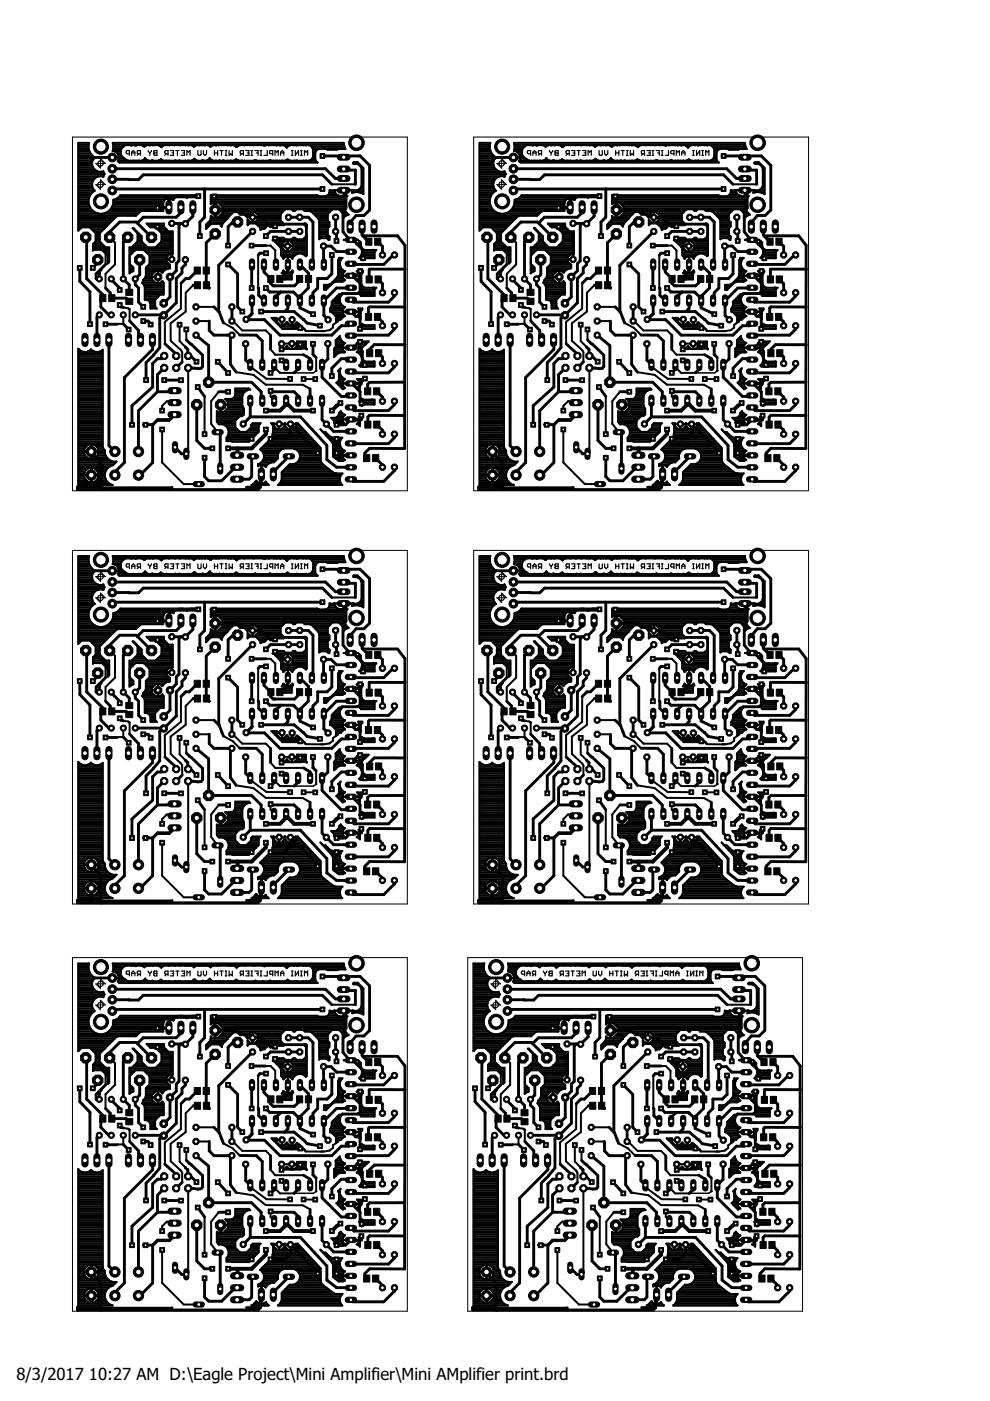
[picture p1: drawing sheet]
<svg xmlns="http://www.w3.org/2000/svg" width="210mm" height="297mm" viewBox="0 0 210 297" stroke-linecap="round" stroke-linejoin="round" font-family="sans-serif">
<defs><g id="words">
<g font-size="3.5">
<text x="3.5" y="292.5">8/3/2017</text>
<text x="18.9" y="292.5">10:27 AM D:\Eagle Project\Mini Amplifier\Mini AMplifier print.brd</text>
</g>
</g></defs>
<g fill="none" stroke="#000" stroke-width=".25">
<path d="M27.4 32.6h-.5l-.1-.2v-.3l.1-.2h.5v1M27.9 32.4h.7M27.9 32.9v-.6l.4-.4 .3 .4v.6M29.4 32.6l-.3 .3M29.8 32.6h-.5l-.2-.2v-.3l.2-.2h.5v1M31.4 31.9l.4 .5M31.8 32.4v.5M32.1 31.9l-.3 .5M32.6 32.1l.2-.2h.5v1h-.5l-.2-.1 .2-.4zM32.8 32.4h.5M35.3 32.6l-.4 .3M35.6 32.6h-.5l-.2-.2v-.3l.2-.2h.5v1"/>
<path d="M36.1 31.9h.7v1h-.7M36.4 32.4h.4M37.3 31.9h.7M37.6 31.9v1M38.4 31.9h.7v1h-.7M38.8 32.4h.3M39.6 32.9v-1l.4 .4 .3-.4v1M42 31.9v.9l.1 .1h.4l.1-.1v-.9M43.1 31.9v.7l.4 .3 .3-.3v-.7M45.5 32.4h.6M45.5 31.9v1M46.1 31.9v1"/>
<path d="M46.6 31.9h.7M47 31.9v1M47.8 32.9h.3M47.8 31.9h.3M47.9 31.9v1M48.6 31.9v1l.3-.3 .4 .3v-1M51.3 32.6l-.4 .3M51.6 32.6h-.5l-.2-.2v-.3l.2-.2h.5v1M52.1 31.9h.7v1h-.7M52.4 32.4h.4M53.2 32.9h.4M53.2 31.9h.4"/>
<path d="M53.4 31.9v1M54 31.9h.7v1M54.4 32.4h.3M55.2 32.9h.3M55.2 31.9h.3M55.3 31.9v1M56.7 31.9v1h-.7M57.8 32.6h-.5l-.2-.2v-.3l.2-.2h.5v1M58.3 32.9v-1l.4 .4 .3-.4v1M59.5 32.9v-.6l.3-.4 .4 .4v.6M59.5 32.4h.7M61.8 32.9h.3"/>
<path d="M61.8 31.9h.3M62 31.9v1M62.6 31.9v1l.7-1v1M63.7 32.9h.4M63.7 31.9h.4M63.9 31.9v1M64.6 32.9v-1l.3 .4 .3-.4v1M112.5 32.6h-.5l-.2-.2v-.3l.2-.2h.5v1M113 32.4h.7M113 32.9v-.6l.3-.4 .4 .4v.6M114.5 32.6l-.3 .3M114.8 32.6h-.5l-.1-.2v-.3l.1-.2h.5v1"/>
<path d="M116.5 31.9l.3 .5M116.8 32.4v.5M117.2 31.9l-.4 .5M117.7 32.1l.1-.2h.5v1h-.5l-.1-.1 .1-.4zM117.8 32.4h.5M120.4 32.6l-.4 .3M120.7 32.6h-.5l-.2-.2v-.3l.2-.2h.5v1M121.2 31.9h.7v1h-.7M121.5 32.4h.4M122.3 31.9h.7M122.7 31.9v1M123.5 31.9h.7v1h-.7"/>
<path d="M123.8 32.4h.4M124.7 32.9v-1l.3 .4 .4-.4v1M127 31.9v.9l.2 .1h.3l.2-.1v-.9M128.2 31.9v.7l.3 .3 .4-.3v-.7M130.5 32.4h.7M130.5 31.9v1M131.2 31.9v1M131.7 31.9h.7M132 31.9v1M132.8 32.9h.4M132.8 31.9h.4M133 31.9v1"/>
<path d="M133.6 31.9v1l.4-.3 .3 .3v-1M136.3 32.6l-.3 .3M136.7 32.6h-.6l-.1-.2v-.3l.1-.2h.6v1M137.2 31.9h.6v1h-.6M137.5 32.4h.3M138.3 32.9h.3M138.3 31.9h.3M138.4 31.9v1M139.1 31.9h.7v1M139.4 32.4h.4M140.2 32.9h.4M140.2 31.9h.4"/>
<path d="M140.4 31.9v1M141.7 31.9v1h-.6M142.9 32.6h-.5l-.2-.2v-.3l.2-.2h.5v1M143.4 32.9v-1l.3 .4 .4-.4v1M144.5 32.4h.7M144.5 32.9v-.6l.4-.4 .3 .4v.6M146.9 32.9h.3M146.9 31.9h.3M147 31.9v1M147.7 31.9v1l.7-1v1M148.8 32.9h.3M148.8 31.9h.3"/>
<path d="M149 31.9v1M149.6 32.9v-1l.4 .4 .3-.4v1M31.4 119.5l.4 .6M32.1 119.5l-.3 .6M32.6 119.7l.2-.2h.5v1.1h-.5l-.2-.2 .2-.3zM36.1 119.5h.7v1.1h-.7M37.3 119.5h.7M37.6 119.5v1.1M38.4 119.5h.7v1.1h-.7M42 119.5v.9l.1 .2h.4l.1-.2v-.9M43.1 119.5v.7l.4 .4 .3-.4v-.7M45.5 119.5v1.1"/>
<path d="M46.1 119.5v1.1M46.6 119.5h.7M47 119.5v1.1M47.8 119.5h.3M47.9 119.5v1.1M48.6 119.5v1.1l.3-.4 .4 .4v-1.1M52.1 119.5h.7v1.1h-.7M53.2 119.5h.4M53.4 119.5v1.1M54 119.5h.7v1.1M55.2 119.5h.3M55.3 119.5v1.1"/>
<path d="M56.7 119.5v1.1h-.7M61.8 119.5h.3M62 119.5v1.1M62.6 119.5v1.1l.7-1.1v1.1M63.7 119.5h.4M63.9 119.5v1.1M116.5 119.5l.3 .6M117.2 119.5l-.4 .6M117.7 119.7l.1-.2h.5v1.1h-.5l-.1-.2 .1-.3zM121.2 119.5h.7v1.1h-.7M122.3 119.5h.7M122.7 119.5v1.1"/>
<path d="M123.5 119.5h.7v1.1h-.7M127 119.5v.9l.2 .2h.3l.2-.2v-.9M128.2 119.5v.7l.3 .4 .4-.4v-.7M130.5 119.5v1.1M131.2 119.5v1.1M131.7 119.5h.7M132 119.5v1.1M132.8 119.5h.4M133 119.5v1.1M133.6 119.5v1.1l.4-.4 .3 .4v-1.1M137.2 119.5h.6v1.1h-.6M138.3 119.5h.3"/>
<path d="M138.4 119.5v1.1M139.1 119.5h.7v1.1M140.2 119.5h.4M140.4 119.5v1.1M141.7 119.5v1.1h-.6M146.9 119.5h.3M147 119.5v1.1M147.7 119.5v1.1l.7-1.1v1.1M148.8 119.5h.3M149 119.5v1.1M27.4 120.2h-.5l-.1-.1v-.4l.1-.2h.5v1.1M27.9 120.6v-.7l.4-.4 .3 .4v.7"/>
<path d="M27.9 120.1h.7M29.4 120.2l-.3 .4M29.8 120.2h-.5l-.2-.1v-.4l.2-.2h.5v1.1M31.8 120.1v.5M32.8 120.1h.5M35.3 120.2l-.4 .4M35.6 120.2h-.5l-.2-.1v-.4l.2-.2h.5v1.1M36.4 120.1h.4M38.8 120.1h.3M39.6 120.6v-1.1l.4 .4 .3-.4v1.1M45.5 120.1h.6M47.8 120.6h.3"/>
<path d="M51.3 120.2l-.4 .4M51.6 120.2h-.5l-.2-.1v-.4l.2-.2h.5v1.1M52.4 120.1h.4M53.2 120.6h.4M54.4 120.1h.3M55.2 120.6h.3M57.8 120.2h-.5l-.2-.1v-.4l.2-.2h.5v1.1M58.3 120.6v-1.1l.4 .4 .3-.4v1.1M59.5 120.6v-.7l.3-.4 .4 .4v.7M59.5 120.1h.7M61.8 120.6h.3M63.7 120.6h.4"/>
<path d="M64.6 120.6v-1.1l.3 .4 .3-.4v1.1M112.5 120.2h-.5l-.2-.1v-.4l.2-.2h.5v1.1M113 120.6v-.7l.3-.4 .4 .4v.7M113 120.1h.7M114.5 120.2l-.3 .4M114.8 120.2h-.5l-.1-.1v-.4l.1-.2h.5v1.1M116.8 120.1v.5M117.8 120.1h.5M120.4 120.2l-.4 .4M120.7 120.2h-.5l-.2-.1v-.4l.2-.2h.5v1.1M121.5 120.1h.4M123.8 120.1h.4"/>
<path d="M124.7 120.6v-1.1l.3 .4 .4-.4v1.1M130.5 120.1h.7M132.8 120.6h.4M136.3 120.2l-.3 .4M136.7 120.2h-.6l-.1-.1v-.4l.1-.2h.6v1.1M137.5 120.1h.3M138.3 120.6h.3M139.4 120.1h.4M140.2 120.6h.4M142.9 120.2h-.5l-.2-.1v-.4l.2-.2h.5v1.1M143.4 120.6v-1.1l.3 .4 .4-.4v1.1M144.5 120.6v-.7l.4-.4 .3 .4v.7"/>
<path d="M144.5 120.1h.7M146.9 120.6h.3M148.8 120.6h.3M149.6 120.6v-1.1l.4 .4 .3-.4v1.1M27.4 206.6h-.5l-.1-.2v-.3l.1-.2h.5v1M27.9 206.9v-.7l.4-.3 .3 .3v.7M27.9 206.4h.7M29.4 206.6l-.3 .3M29.8 206.6h-.5l-.2-.2v-.3l.2-.2h.5v1M31.4 205.9l.4 .5M31.8 206.4v.5M32.1 205.9l-.3 .5"/>
<path d="M32.6 206.1l.2-.2h.5v1h-.5l-.2-.2 .2-.3zM32.8 206.4h.5M35.3 206.6l-.4 .3M35.6 206.6h-.5l-.2-.2v-.3l.2-.2h.5v1M36.1 205.9h.7v1h-.7M36.4 206.4h.4M37.3 205.9h.7M37.6 205.9v1M38.4 205.9h.7v1h-.7M38.8 206.4h.3M39.6 206.9v-1l.4 .3 .3-.3v1M42 205.9v.8l.1 .2h.4l.1-.2v-.8"/>
<path d="M43.1 205.9v.7l.4 .3 .3-.3v-.7M45.5 205.9v1M45.5 206.4h.6M46.1 205.9v1M46.6 205.9h.7M47 205.9v1M47.8 206.9h.3M47.8 205.9h.3M47.9 205.9v1M48.6 205.9v1l.3-.3 .4 .3v-1M51.3 206.6l-.4 .3M51.6 206.6h-.5l-.2-.2v-.3l.2-.2h.5v1"/>
<path d="M52.1 205.9h.7v1h-.7M52.4 206.4h.4M53.2 206.9h.4M53.2 205.9h.4M53.4 205.9v1M54 205.9h.7v1M54.4 206.4h.3M55.2 206.9h.3M55.2 205.9h.3M55.3 205.9v1M56.7 205.9v1h-.7M57.8 206.6h-.5l-.2-.2v-.3l.2-.2h.5v1"/>
<path d="M58.3 206.9v-1l.4 .3 .3-.3v1M59.5 206.9v-.7l.3-.3 .4 .3v.7M59.5 206.4h.7M61.8 206.9h.3M61.8 205.9h.3M62 205.9v1M62.6 205.9v1l.7-1v1M63.7 206.9h.4M63.7 205.9h.4M63.9 205.9v1M64.6 206.9v-1l.3 .3 .3-.3v1M111.2 206.6h-.5l-.1-.2v-.3l.1-.2h.5v1"/>
<path d="M111.7 206.4h.7M111.7 206.9v-.7l.4-.3 .3 .3v.7M113.2 206.6l-.3 .3M113.6 206.6h-.5l-.2-.2v-.3l.2-.2h.5v1M115.2 205.9l.4 .5M115.6 206.4v.5M115.9 205.9l-.3 .5M116.4 206.1l.2-.2h.5v1h-.5l-.2-.2 .2-.3zM116.6 206.4h.5M119.1 206.6l-.4 .3M119.4 206.6h-.5l-.2-.2v-.3l.2-.2h.5v1M119.9 205.9h.7v1h-.7"/>
<path d="M120.2 206.4h.4M121.1 205.9h.7M121.4 205.9v1M122.2 205.9h.7v1h-.7M122.6 206.4h.3M123.4 206.9v-1l.4 .3 .3-.3v1M125.8 205.9v.8l.1 .2h.4l.1-.2v-.8M126.9 205.9v.7l.4 .3 .3-.3v-.7M129.3 206.4h.6M129.3 205.9v1M129.9 205.9v1M130.4 205.9h.7"/>
<path d="M130.8 205.9v1M131.6 206.9h.3M131.6 205.9h.3M131.7 205.9v1M132.4 205.9v1l.3-.3 .4 .3v-1M135 206.6l-.3 .3M135.4 206.6h-.5l-.2-.2v-.3l.2-.2h.5v1M135.9 205.9h.7v1h-.7M136.2 206.4h.4M137 206.9h.3M137 205.9h.3M137.2 205.9v1"/>
<path d="M137.8 205.9h.7v1M138.2 206.4h.3M139 206.9h.3M139 205.9h.3M139.1 205.9v1M140.5 205.9v1h-.7M141.6 206.6h-.5l-.2-.2v-.3l.2-.2h.5v1M142.1 206.9v-1l.4 .3 .3-.3v1M143.3 206.4h.7M143.3 206.9v-.7l.3-.3 .4 .3v.7M145.6 206.9h.3M145.6 205.9h.3"/>
<path d="M145.8 205.9v1M146.4 205.9v1l.7-1v1M147.5 206.9h.4M147.5 205.9h.4M147.7 205.9v1M148.4 206.9v-1l.3 .3 .3-.3v1"/>
</g>
<g fill="#000" stroke="#000" stroke-width=".21">
<path d="M41.2 56.6h1.3v1.5h-1.3zM41.2 59.7h1.3v1.5h-1.3zM43.1 56.6h1.3v1.5h-1.3zM43.1 59.7h1.3v1.5h-1.3zM56.8 58.4h1.3v1.5h-1.3zM58.7 58.4h1.3v1.5h-1.3zM62.9 58.4h1.3v1.5h-1.3zM64.7 58.4h1.4v1.5h-1.4zM77.5 50.5h1.3v1.5h-1.3zM77.6 58.5h1.3v1.5h-1.3zM79.4 50.5h1.4v1.5h-1.4zM79.5 58.5h1.3v1.5h-1.3z"/>
<path d="M126.2 56.6h1.4v1.5h-1.4zM126.3 59.7h1.3v1.5h-1.3zM128.1 56.6h1.4v1.5h-1.4zM128.2 59.7h1.3v1.5h-1.3zM141.8 58.4h1.4v1.5h-1.4zM143.7 58.4h1.4v1.5h-1.4zM147.9 58.4h1.3v1.5h-1.3zM149.8 58.4h1.3v1.5h-1.3zM162.6 50.5h1.3v1.5h-1.3zM162.7 58.5h1.3v1.5h-1.3zM164.5 50.5h1.3v1.5h-1.3zM164.6 58.5h1.3v1.5h-1.3z"/>
<path d="M21.1 62.5h1.4v1.4h-1.4zM23.1 62.5h1.3v1.4h-1.3zM26.7 63.2h1.5v1.3h-1.5zM26.7 61.3h1.5v1.3h-1.5zM77.5 66.4h1.3v1.5h-1.3zM77.7 74.1h1.3v1.5h-1.3zM79.4 66.4h1.3v1.5h-1.3zM79.6 74.1h1.3v1.5h-1.3zM106.2 62.5h1.3v1.4h-1.3zM108.1 62.5h1.3v1.4h-1.3zM111.7 63.2h1.5v1.3h-1.5zM111.7 61.3h1.5v1.3h-1.5z"/>
<path d="M162.5 66.4h1.4v1.5h-1.4zM162.8 74.1h1.3v1.5h-1.3zM164.4 66.4h1.4v1.5h-1.4zM164.7 74.1h1.3v1.5h-1.3zM77.1 96.4h1.3v1.5h-1.3zM77.3 82.2h1.3v1.5h-1.3zM77.3 89.3h1.4v1.5h-1.4zM79 96.4h1.3v1.5h-1.3zM79.2 82.2h1.3v1.5h-1.3zM79.2 89.3h1.3v1.5h-1.3zM162.2 96.4h1.3v1.5h-1.3zM162.4 82.2h1.3v1.5h-1.3z"/>
<path d="M162.4 89.3h1.3v1.5h-1.3zM164.1 96.4h1.3v1.5h-1.3zM164.3 82.2h1.3v1.5h-1.3zM164.3 89.3h1.3v1.5h-1.3zM77.5 138.1h1.3v1.5h-1.3zM79.4 138.1h1.4v1.5h-1.4zM162.6 138.1h1.3v1.5h-1.3zM164.5 138.1h1.3v1.5h-1.3zM21.1 150.1h1.4v1.5h-1.4zM23.1 150.1h1.3v1.5h-1.3zM26.7 150.8h1.5v1.3h-1.5zM26.7 148.9h1.5v1.3h-1.5z"/>
<path d="M41.2 144.2h1.3v1.5h-1.3zM41.2 147.4h1.3v1.4h-1.3zM43.1 144.2h1.3v1.5h-1.3zM43.1 147.4h1.3v1.4h-1.3zM56.8 146h1.3v1.5h-1.3zM58.7 146h1.3v1.5h-1.3zM62.9 146h1.3v1.5h-1.3zM64.7 146h1.4v1.5h-1.4zM77.5 154.1h1.3v1.4h-1.3zM77.6 146.1h1.3v1.5h-1.3zM79.4 154.1h1.3v1.4h-1.3zM79.5 146.1h1.3v1.5h-1.3z"/>
<path d="M106.2 150.1h1.3v1.5h-1.3zM108.1 150.1h1.3v1.5h-1.3zM111.7 150.8h1.5v1.3h-1.5zM111.7 148.9h1.5v1.3h-1.5zM126.2 144.2h1.4v1.5h-1.4zM126.3 147.4h1.3v1.4h-1.3zM128.1 144.2h1.4v1.5h-1.4zM128.2 147.4h1.3v1.4h-1.3zM141.8 146h1.4v1.5h-1.4zM143.7 146h1.4v1.5h-1.4zM147.9 146h1.3v1.5h-1.3zM149.8 146h1.3v1.5h-1.3z"/>
<path d="M162.5 154.1h1.4v1.4h-1.4zM162.7 146.1h1.3v1.5h-1.3zM164.4 154.1h1.4v1.4h-1.4zM164.6 146.1h1.3v1.5h-1.3zM77.3 169.8h1.3v1.5h-1.3zM77.3 176.9h1.4v1.5h-1.4zM77.7 161.8h1.3v1.4h-1.3zM79.2 169.8h1.3v1.5h-1.3zM79.2 176.9h1.3v1.5h-1.3zM79.6 161.8h1.3v1.4h-1.3zM162.4 169.8h1.3v1.5h-1.3zM162.4 176.9h1.3v1.5h-1.3z"/>
<path d="M162.8 161.8h1.3v1.4h-1.3zM164.3 169.8h1.3v1.5h-1.3zM164.3 176.9h1.3v1.5h-1.3zM164.7 161.8h1.3v1.4h-1.3zM77.1 184h1.3v1.5h-1.3zM79 184h1.3v1.5h-1.3zM162.2 184h1.3v1.5h-1.3zM164.1 184h1.3v1.5h-1.3zM21.1 236.4h1.4v1.5h-1.4zM23.1 236.4h1.3v1.5h-1.3zM26.7 237.2h1.5v1.3h-1.5zM26.7 235.3h1.5v1.3h-1.5z"/>
<path d="M41.2 230.6h1.3v1.5h-1.3zM41.2 233.7h1.3v1.5h-1.3zM43.1 230.6h1.3v1.5h-1.3zM43.1 233.7h1.3v1.5h-1.3zM56.8 232.3h1.3v1.5h-1.3zM58.7 232.3h1.3v1.5h-1.3zM62.9 232.3h1.3v1.5h-1.3zM64.7 232.3h1.4v1.5h-1.4zM77.5 224.5h1.3v1.4h-1.3zM77.6 232.5h1.3v1.4h-1.3zM79.4 224.5h1.4v1.4h-1.4zM79.5 232.5h1.3v1.4h-1.3z"/>
<path d="M104.9 236.4h1.4v1.5h-1.4zM106.8 236.4h1.3v1.5h-1.3zM110.5 237.2h1.5v1.3h-1.5zM110.5 235.3h1.5v1.3h-1.5zM125 230.6h1.3v1.5h-1.3zM125 233.7h1.3v1.5h-1.3zM126.9 230.6h1.3v1.5h-1.3zM126.9 233.7h1.3v1.5h-1.3zM140.6 232.3h1.3v1.5h-1.3zM142.5 232.3h1.3v1.5h-1.3zM146.6 232.3h1.4v1.5h-1.4zM148.5 232.3h1.4v1.5h-1.4z"/>
<path d="M161.3 224.5h1.3v1.4h-1.3zM161.4 232.5h1.3v1.4h-1.3zM163.2 224.5h1.3v1.4h-1.3zM163.3 232.5h1.3v1.4h-1.3zM77.3 256.2h1.3v1.5h-1.3zM77.5 240.4h1.3v1.5h-1.3zM77.7 248.1h1.3v1.5h-1.3zM79.2 256.2h1.3v1.5h-1.3zM79.4 240.4h1.3v1.5h-1.3zM79.6 248.1h1.3v1.5h-1.3zM161.1 256.2h1.3v1.5h-1.3zM161.3 240.4h1.3v1.5h-1.3z"/>
<path d="M161.5 248.1h1.3v1.5h-1.3zM163 256.2h1.3v1.5h-1.3zM163.2 240.4h1.3v1.5h-1.3zM163.4 248.1h1.3v1.5h-1.3zM77.1 270.3h1.3v1.5h-1.3zM77.3 263.2h1.4v1.5h-1.4zM79 270.3h1.3v1.5h-1.3zM79.2 263.2h1.3v1.5h-1.3zM160.9 270.3h1.3v1.5h-1.3zM161.1 263.2h1.4v1.5h-1.4zM162.8 270.3h1.3v1.5h-1.3zM163 263.2h1.3v1.5h-1.3z"/>
</g>
<g fill="none" stroke="#000" stroke-width=".61">
<path d="M23.8 35.8h45.2l2.1 2h1.8M23.8 33.4h-3.8l-.6 .7M23.8 38l5.6 .1 1-1h38l2 2M68.4 33.1h4.2l.3 .2 .2-.2h3.2l2.1 2v9.4l-1.2 1.2h-1.7l-1.3 1.5M72.9 35.8l.2 .3h2.3v3M108.8 35.8h45.3l2.1 2h1.7M108.9 33.4h-3.8l-.7 .7M108.9 38l5.5 .1 1-1h38l2 2M153.4 33.1h4.3l.2 .2 .3-.2h3.2l2 2v9.4l-1.2 1.2h-1.6l-1.3 1.5M157.9 35.8l.3 .3h2.2v3M16.9 56.8v2.8l2.2 2.2v6.9M18.2 50.3l.2 .2v8.6l3.4 3.4v.7l-.4 .4v1.5l1.7 1.7h.5"/>
<path d="M20.7 55.1v.6l-1 1.1M21.4 52.1l1 1M22.4 56.1l-2 2v1h.7M23.2 50.3v-1.1l2.2-2.1h3.5l3.2 3.2M23.6 59.1l1.8 2v.4M27.1 50.3l-1 .9v7.9l1.3 1.3v1.6M29.6 55.1v3.1l-.9 .9v1.3l.7 .7v3l1 1M33.4 48.1h1l2 2v4.9M38.4 44v1.1l-1 1h-7l-1.3 1.2M38.4 47.4l-.4 .4v7.5l-.6 .6v1.5l-1.4 1.3v4.3l-1.3 1.3M39.3 55.1v1l-.7 .7v1l-1.2 1.3v5.1l-2.7 2.6M40.9 44v1.8l-1.6 1.6h-2.9"/>
<path d="M41.8 57.4l-1.7 1.7h-.7l-1 1M42.1 41.6l-.2 .1h-6.3l-.2 .4h1l-.6 .5v1.4l-2.4 .1M43.4 40.1v6l-1 1v3M45.4 41.6v2.7l.2 .2h4.4l.9 .9h2l.7 .7M45.6 49.6l-1.9 1.9v8.9l.7 .7M48.4 56.1l2 2v7l1 1M50.4 47.1h-1l-1 1v4M53.3 52.1h3.1M53.4 56.1v5M53.6 46.1h1.8l2 2 .9-.1M53.6 46.1h.1M53.6 49.1l-7.2 7.1v9.9"/>
<path d="M56 56.1v1.6l1.4 1.4v1l.5 .5h4.5l1.1-1.1v-.4M56.4 53.7h-1.3l-.4 .4M58.3 50.6l2.2 1.6h.5M59.8 47.5h4.8l.4 .4v2.1M61 56.1v1.3l-1.7 1.7M61.2 46.1h4.2l1 1v8.8l-.3 .2M61.2 46.1h.1M63.6 56.1l1.8 1.8v3.2l-1.8 1.7v2.5l2.8 1.3M63.6 49.1h-6.2l-1 1M68.4 40.1h-44.3l-.3 .3M70.4 54.1v4l-1 1h-2v2l-1 1v1.4l-.3 .2M71.2 46.1v3l.2 .2v1.8"/>
<path d="M71.2 46.1h.1M72.9 40.3l.5 .5v3.3l-.7 1v4l1.4 1.7h.7l2.2 2.2v2v-.2M74.2 46.9v1.1M74.4 53.4l-3-.1-1.2-1.1h-1.6l.1 3.9M76.4 57.5v1l-1.6-.4-.4 .4h.3l1.6 1.6v2l-.4 .1h-3.3l-.7 .7v.6l-.5 .6M76.8 48v1.8l1.4 1.4M76.9 50h7.4l1.6 2v5.1M80.1 51.2l1 1v1.9M80.2 59.2l.9 1v1.9M83.6 54.1h-.2l-2 2h-6.9l-.1-.2M85.9 57.1h-7.5l-.1 2.1M85.9 57.1l-.1 16"/>
<path d="M102 56.8v2.8l2.1 2.2v6.9M103.3 50.3l.1 .2v8.6l3.5 3.4v.7l-.5 .4v1.5l1.7 1.7h.6M105.8 55.1v.6l-1 1.1M106.4 52.1l1 1M107.4 56.1l-2 2v1h.7M108.3 50.3v-1.1l2.1-2.1h3.6l3.2 3.2M108.7 59.1l1.7 2v.4M112.1 50.3l-.9 .9v7.9l1.3 1.3v1.6M114.7 55.1v3.1l-1 .9v1.3l.7 .7v3l1 1M118.4 48.1h1l2.1 2v4.9M123.4 44v1.1l-1 1h-7l-1.2 1.2M123.4 47.4l-.4 .4v7.5l-.6 .6v1.5l-1.3 1.3v4.3l-1.3 1.3"/>
<path d="M124.4 55.1v1l-.7 .7v1l-1.3 1.3v5.1l-2.6 2.6M126 44v1.8l-1.6 1.6h-2.9M126.9 57.4l-1.7 1.7h-.8l-1 1M127.1 41.6l-.1 .1h-6.4l-.2 .4h1l-.5 .5v1.4l-2.5 .1M128.4 40.1v6l-1 1v3M130.5 41.6l-.1 2.7 .3 .2h4.4l.9 .9h2l.6 .7M130.7 49.6l-1.9 1.9v8.9l.6 .7-.6-.6M133.4 56.1l2 2v7l1 1M135.4 47.1h-.9l-1.1 1v4M138.4 52.1h3M138.5 56.1l-.1 5M138.6 46.1h1.8l2 2 1-.1"/>
<path d="M138.6 46.1h.1M138.6 49.1l-7.2 7.1v9.9M141 56.1v1.6l1.5 1.4-.1 1 .6 .5h4.5l1.1-1.1v-.4M141.5 53.7h-1.4l-.3 .4M143.4 50.6l2.1 1.6h.5M144.8 47.5h4.9l.3 .4v2.1M146.1 56.1v1.3l-1.7 1.7M146.2 46.1h4.2l1 1v8.8l-.2 .2M146.2 46.1h.1M148.6 49.1h-6.2l-1 1M148.6 49.1h.1M148.7 56.1l1.8 1.8-.1 3.2-1.7 1.7v2.5l2.7 1.3"/>
<path d="M153.4 40.1h-44.2l-.3 .3M155.4 54.1v4l-1 1h-2v2l-1 1v1.4l-.2 .2M156.3 46.1l-.1 3 .2 .2v1.8M157.9 40.3l.5 .5v3.3l-.6 1v4l1.4 1.7h.7l2.2 2.2v2v-.2M159.3 46.9v1.1M159.5 53.4l-3.1-.1-1.1-1.1h-1.7l.1 3.9M161.4 57.5v1l-1.5-.4-.4 .4h.3l1.6 1.6v2l-.4 .1h-3.4l-.6 .7v.6l-.6 .6M161.8 48v1.8l1.5 1.4M162 50h7.4l1.5 2v5.1M163.3 51.2h.1M165.2 51.2l1 1v1.9M165.2 59.2l1 1v1.9"/>
<path d="M168.7 54.1h-.3l-2 2h-6.8l-.1-.2M170.9 57.1h-7.5l-.1 2.1M170.9 57.1v16M21.1 66.8l-.5 .5v4.8M22.4 68.7h2.4M22.4 61.1l1 1v.8l.3 .3h3l.7 .7M23.1 72.1v22.4l1.3 1.2M25.4 64.7l.2 .4 .6 .1M26.1 68.7l1.2 1.2M27.5 68l1.9 2.1v1.6l.4 .4M28.7 66.8h6M30.4 68.1h1l.5 .7"/>
<path d="M32.4 71.1v3l-6 6v18l-2 2v.6M32.4 72l-.1 .1M32.6 75.3l-1.6 1.6v3.7M32.6 75.2v.1M34.7 66.8l-.8 .6v6.3l-1.3 1.5M34.8 75.5l-.6 .6h-.8l-1 1v5l-4.4 3.9v4.1M34.8 78l-1.4 1.4v3.7M35 72.9l2.4 2.2v.4M38.6 76.7l-1.2 1.3M39.3 73.6h.1M39.3 73.6l.5 .5v1.3l.6 .1 1.3 1.2M39.5 72.1l3.4 3.2v2.4l-.2 .4-2.8-.1"/>
<path d="M41 60.5h.9M41.6 71.1l2.6 2.2v7.7h9.1l2.1 2.1v1.6l.2 .3M43.8 60.5l.5 .6M44.3 61.1h.1M44.4 68.1v2l1 1h3.8h-.3v6.1l1.2 1.7M45.4 65.1l1 1M46.2 76.7l2.2 2.4M46.4 66.1l1 2.4M49.2 65.1v3h.2M50.8 71l3.6 .1 1.2 1.2v5M52.1 72.9v3.5l1 .9v.4M53.4 63.7v2.8l-1.2 1.3h3.9l3.3 3.3h11l2-2h1.6l.4-.5"/>
<path d="M53.4 66.5l-1.2 1.2M54.7 61l.1 1.6 1.2 1.1M55.4 66.1h7l2 1.6 .7 .8 2.7 .5M56.4 61.1l.8 .8h5l.2 .2M57.4 71.1v3M58.1 77.3v1l-.7 .8M59.4 62.1h.1M59.4 62.1l-.7 .6v.8l-.2 .2M59.5 61.9l-.1 .2M59.7 76.4l1 .9M59.7 72.9v1.2M61 63.7v1.7l-.6 .7"/>
<path d="M61.9 67.8v1.8M62.4 62.1h.1M62.4 62.1l1.2 1.2M63.2 77.3l.2 .2v.6l-1 1M64.3 75.2l1.5 .9-.1 1.2M66.4 72.9v2.2l.6 .7M69.5 72.9v3.2l-1.2 1.2v2.7l4.1 4.1h1.8l.2-.3M74.4 66.1l1 1h.9v2.6M74.4 76.2l-.2-.1h-1.8l-2 2v1.6M74.4 61l-3 .1-2.7 2.6v3.2l.9 .9M76.3 72.5l-1.6 1.2h-.3l1.7 .1 .7 .7v1.7l.6 .6-.1 .6M80 67.2l1.1 1v.9"/>
<path d="M80.3 74.9l.8 .8v1.4M83.6 69.1v.7l-1.2 1.3-8 .1M83.6 62.1v.7l-1.2 1.3h-7.5l-.5-.6M83.6 77.1v.7l-1.2 1.3h-7.7l-.3-.3M85.8 73.1v7.9M85.8 73.1h-6.4l-1 .9v.9M85.8 65.1h-7.4l-.3 .2v1.9M106.1 66.8l-.5 .5v4.8M107.4 68.7h2.5M107.4 61.1l1 1v.8l.4 .3h3l.7 .7M108.2 72.1v22.4l1.2 1.2M110.4 64.7l.3 .4 .5 .1"/>
<path d="M111.2 68.7l1.2 1.2M112.5 68l1.9 2.1v1.6l.4 .4M113.7 66.8h6.1M115.4 68.1h1.1l.5 .7M117.4 71.1v3l-6 6v18l-2 2v.6M117.4 72v.1M117.6 75.3l-1.6 1.6v3.7M117.6 75.2v.1M119.8 66.8l-.9 .6v6.3l-1.3 1.5M119.9 75.5l-.6 .6h-.9l-1 1v5l-4.3 3.9v4.1M119.9 78l-1.5 1.4v3.7M120 72.9l2.4 2.2v.4"/>
<path d="M123.7 76.7l-1.3 1.3M124.4 73.6l.5 .5v1.3l.6 .1 1.2 1.2M124.4 73.6h.1M124.6 72.1l3.4 3.2v2.4l-.3 .4-2.7-.1M124.8 74h.1M125 78h.1M126 60.5h.9M126.6 71.1l2.7 2.2v7.7h9.1l2 2.1v1.6l.3 .3M129.4 68.1v2l1 1h3.8h-.3v6.1l1.2 1.7M130.4 65.1l1.2 1.1 .8 2.3M131.3 76.7l2.1 2.4M134.2 65.1v3h.2"/>
<path d="M135.9 71l3.5 .1 1.3 1.2v5M137.2 72.9v3.5l.9 .9v.4M138.5 63.7v2.8l-1.2 1.3h3.8l3.3 3.3h11l2-2h1.6l.5-.5M138.5 66.5l-1.3 1.2M139.8 61l.1 .1v1.5l1.1 1.1M140.4 66.1h7l2 1.6 .8 .8 2.7 .5M141.4 61.1l.9 .8h5l.1 .2M142.4 71.1v3M143.2 77.3v1l-.8 .8M144.4 62.1h.1M144.4 62.1l-.6 .6v.8l-.2 .2M144.6 61.9l-.2 .2"/>
<path d="M144.8 76.4l.9 .9M144.8 72.9v1.2M146.1 63.7v1.7l-.7 .7M147 67.8v1.8M147.4 62.1h.1M147.4 62.1l1.3 1.2M148.3 77.3l.1 .2v.6l-1 1M149.4 75.2l1.4 .9v1.2M151.4 72.9v2.2l.7 .7M154.6 72.9v3.2l-1.2 1.2v2.7l4 4.1h1.9l.2-.3M159.5 66.1l1 1h.9v2.6M159.5 76.2l-.2-.1h-1.9l-2 2v1.6"/>
<path d="M159.5 61l-3.1 .1-2.7 2.6v3.2l.9 .9M161.4 72.5l-1.6 1.2h-.3l1.7 .1 .7 .7v1.7l.5 .6v.6M165.1 67.2l1.1 1v.9M165.3 74.9l.9 .8v1.4M168.7 77.1v.7l-1.3 1.3h-7.7l-.2-.3M168.7 62.1v.7l-1.3 1.3h-7.4l-.5-.6M168.7 69.1v.7l-1.3 1.3-7.9 .1M170.9 73.1v7.9M170.9 73.1h-6.5l-1 .9v.9M170.9 65.1h-7.5l-.2 .2v1.9M19.3 95.7v.3l2.1 2.1v5.7l.3-.4 14.8-.1M33.4 83.1l-4 4v8.6"/>
<path d="M34.8 80.6h.1M34.8 80.6h3.6M35.9 89.1h-2.5l-1 1v8l-2.7 2.6h-.3M36 89h-2.5l-1.1 1h-2l.5 .1M37 82.8l-.2 .3h-3.4M37 87.9l-1.1 1.2M37 87.9h.1M37.1 94.8l1.4 1.4h1l.4-.4M41.7 85.8v7.6l1.7 1.7h1.6M41.9 82.1l1.5 2M43.4 97v4l.9 .9h2.7l2.9-2.8h.4M46.1 91.6l.6 .6v7.1"/>
<path d="M46.4 83.1h2M49.8 96.1l.5 .4M52.4 93h1M53.1 88.4l-1.5 1.5M53.1 85v3.4M53.1 88.4h10.6l5.6 6v3.1l2.1 1.6h4M53.6 96.8l-.2 .2v4l-.6 .6h-2.5M57.4 93h3l1.2-1.2v-1.9l6.1 6.2h-.3M57.4 82.9v.2h5l.8 .8v1.1M61.2 96.8l-3.2 3.2v.6M65.7 82.4v2.6M68.3 85v4l2.4 2.5h3.7"/>
<path d="M71.4 93v3.1l.4 .4h2.6M74.6 81.3l1.7 1.8v2l.4 .3v.6v-.5M76.6 88.1v.9l-.3 .1h-1.8l-.1-.2-1.1 1.2h-1.9M77.4 80.3l-1.3 1h-1.7M79.7 97.1l1.4 1.5v.5M79.9 83l1.2 1.2v.9M79.9 90l1.2 1.2v.9M83.6 85.1v.7l-1.2 1.3h-7.3l-.7-.7M83.6 92.1v.7l-1.2 1.3-8-.1M83.6 99.1v.7l-2.2 2.3h-6.6l-.4-.5M85.8 81v14.1h-7.4l-1 1v.6l.3 .4M85.8 88.1h-7.4l-.4 .3v1.6"/>
<path d="M85.8 81l-7.4 .1-.4 .4v1.5M104.4 95.7v.3l2 2.1v5.7l.3-.4 14.8-.1M118.4 89v.1M118.4 89.1h2.5M118.4 89.1l-.9 .9h-2l.4 .1M118.4 83.1l-4 4v8.6M119.9 80.6h.1M119.9 80.6h3.5M122.1 82.8l-.2 .3h-3.5M122.1 87.9l-1.1 1.1h-2.5l-1.1 1.1v8l-2.6 2.6h-.4M122.1 87.9h.1M122.1 87.9l-1.2 1.2"/>
<path d="M122.2 94.8l1.4 1.4h1l.4-.4M126.8 85.8v7.6l1.6 1.7h1.7M127 82.1l1.4 2M128.4 97v4l.9 .9h2.8l2.8-2.8h.4M131.2 91.6l.6 .6v7.1M131.4 83.1h2M134.9 96.1l.4 .4M137.4 93h1M138.1 88.4h10.7l5.6 6v3.1l2 1.6h4M138.1 88.4l-1.5 1.5M138.1 85v3.4M138.7 96.8l-.3 .2v4l-.5 .6h-2.6"/>
<path d="M142.4 93h3l1.2-1.2v-1.9l6.2 6.2h-.4M142.5 82.9l-.1 .2h5l.9 .8v1.1M146.3 96.8l-3.3 3.2v.6M150.8 82.4v2.6M153.4 85v4l2.4 2.5h3.7M156.4 93v3.1l.5 .4h2.6M159.7 81.3l1.7 1.8v2l.4 .3v.6l-.1-.5M161.7 88.1v.9l-.3 .1h-1.8l-.1-.2-1.2 1.2h-1.9M162.4 80.3l-1.2 1h-1.7M164.7 97.1l1.5 1.5v.5M164.9 83l1.3 1.2v.9M165 90l1.2 1.2v.9"/>
<path d="M168.7 99.1v.7l-2.3 2.3h-6.5l-.4-.5M168.7 92.1v.7l-1.3 1.3-7.9-.1M168.7 85.1v.7l-1.3 1.3h-7.3l-.6-.7M170.9 81v14.1h-7.5l-1 1v.6l.4 .4M170.9 81l-7.5 .1-.4 .4v1.5M170.9 88.1h-7.5l-.3 .3v1.6M21.5 103.8h.1M52.3 103.3h2.8M55.4 100.6l-.2 .2v2.5l-.5 .5h-38.3v-.5h5.1M106.6 103.8h.1M137.3 103.3h2.8M140.5 100.6l-.2 .2v2.5l-.5 .5h-38.3v-.5h5.1"/>
<path d="M18.2 137.9l.2 .2v8.6l3.4 3.4v.7l-.4 .5v1.4l1.7 1.7h.5M21.4 139.7l1 1M23.2 137.9v-1.1l2.2-2.1h3.5l3.2 3.2M23.8 121h-3.8l-.6 .7M23.8 123.4h45.2l2.1 2.1h1.8M23.8 125.6l5.6 .1 1-1h38l2 2M27.1 137.9l-1 1v7.8l1.3 1.3v1.6M33.4 135.7h1l2 2v4.9M38.4 131.6v1.1l-1 1h-7l-1.3 1.2M38.4 135l-.4 .4v7.5l-.6 .6v1.5l-1.4 1.3v4.3l-1.3 1.3M40.9 131.6v1.9l-1.6 1.5h-2.9M42.1 129.2l-.2 .2h-6.3l-.2 .3h1l-.6 .5v1.4l-2.4 .1"/>
<path d="M43.4 127.7v6l-1 1v3M45.4 129.2v2.7l.2 .2h4.4l.9 1h2l.7 .6M45.6 137.2l-1.9 1.9v8.9l.7 .7M50.4 134.7h-1l-1 1v4M53.3 139.7h3.1M53.6 136.7l-7.2 7.2v9.8M53.6 133.7h1.8l2 2 .9-.1M53.6 133.7h.1M58.3 138.2l2.2 1.6h.5M59.8 135.1h4.8l.4 .4v2.1M61.2 133.7h4.2l1 1v8.8l-.3 .2M61.2 133.7h.1"/>
<path d="M63.6 136.7h-6.2l-1 1M68.4 120.7h4.2l.3 .2 .2-.2h3.2l2.1 2v9.4l-1.2 1.2h-1.7l-1.3 1.5M68.4 127.7h-44.3l-.3 .3M71.2 133.7v3l.2 .2v1.8M71.2 133.7h.1M72.9 128l.5 .4v3.3l-.7 1.1v4l1.4 1.7h.7l2.2 2.1v2v-.2M72.9 123.4l.2 .3h2.3v3M74.2 134.6v1.1M76.8 135.7v1.7l1.4 1.5M76.9 137.6h7.4l1.6 2v5.1M80.1 138.9l1 .9v1.9M103.3 137.9l.1 .2v8.6l3.5 3.4v.7l-.5 .5v1.4l1.7 1.7h.6"/>
<path d="M106.4 139.7l1 1M108.3 137.9v-1.1l2.1-2.1h3.6l3.2 3.2M108.9 121h-3.8l-.7 .7M108.9 123.4h45.2l2.1 2.1h1.7M108.9 125.6l5.5 .1 1-1h38l2 2M112.1 137.9l-.9 1v7.8l1.3 1.3v1.6M118.4 135.7h1l2.1 2v4.9M123.4 131.6v1.1l-1 1h-7l-1.2 1.2M123.4 135l-.4 .4v7.5l-.6 .6v1.5l-1.3 1.3v4.3l-1.3 1.3M126 131.6v1.9l-1.6 1.5h-2.9M127.1 129.2l-.1 .2h-6.4l-.2 .3h1l-.5 .5v1.4l-2.5 .1M128.4 127.7v6l-1 1v3"/>
<path d="M130.5 129.2l-.1 2.7 .3 .2h4.4l.9 1h2l.6 .6M130.7 137.2l-1.9 1.9v8.9l.6 .7M135.4 134.7h-.9l-1.1 1v4M138.4 139.7h3M138.6 136.7l-7.2 7.2v9.8M138.6 133.7h1.8l2 2 1-.1M143.4 138.2l2.1 1.6h.5M144.8 135.1h4.9l.3 .4v2.1M146.2 133.7h4.2l1 1v8.8l-.2 .2M146.2 133.7h.1M148.6 136.7h-6.2l-1 1M153.4 120.7h4.3l.2 .2 .3-.2h3.2l2 2v9.4l-1.2 1.2h-1.6l-1.3 1.5"/>
<path d="M153.4 127.7h-44.2l-.3 .3M156.3 133.7l-.1 3 .2 .2v1.8M157.9 128l.5 .4v3.3l-.6 1.1v4l1.4 1.7h.7l2.2 2.1v2v-.2M157.9 123.4l.3 .3h2.2v3M159.3 134.6v1.1M161.8 135.7v1.7l1.5 1.5M162 137.6h7.4l1.5 2v5.1M163.3 138.9h.1M165.2 138.9l1 .9v1.9M16.9 144.4v2.9l2.2 2.2v6.8M20.7 142.7v.6l-1 1.1M21.1 154.4l-.5 .5v4.8"/>
<path d="M22.4 143.7l-2 2v1h.7M22.4 148.7l1 1v.8l.3 .3h3l.7 .7M22.4 156.4h2.4M23.1 159.7v22.4l1.3 1.2M23.6 146.7v.2l1.8 1.8v.4M25.4 152.3l.2 .4 .6 .1M26.1 156.3l1.2 1.2M27.5 155.6l1.9 2.1v1.6l.4 .4M28.7 154.4l6 .1M29.6 142.7v3.1l-.9 .9v1.3l.7 .7v3l1 1M30.4 155.7h1l.5 .7M32.4 158.7v3l-6 6v18l-2 2v.6"/>
<path d="M32.4 159.6l-.1 .1M34.7 154.5l-.8 .6v6.2l-1.3 1.6-1.6 1.6v3.7M39.3 142.7v1l-.7 .7v1.1l-1.2 1.2v5.1l-2.7 2.7M39.5 159.7l3.4 3.2v2.4l-.2 .4-2.8-.1M41 148.1h.9M41.6 158.7l2.6 2.2v7.8h9.1l2.1 2v1.6l.2 .3M41.8 145l-1.7 1.7h-.7l-1 1M44.3 148.7h.1M44.4 155.7v2l1 1h3.8h-.3v6.1l1.2 1.7M45.4 152.7l1 1M46.4 153.7l1 2.4M48.4 143.7l2 2v7l1 1"/>
<path d="M49.2 152.7v3h.2M50.8 158.6l3.6 .1 1.2 1.2v5.1M53.4 151.3v2.9l-1.2 1.2h3.9l3.3 3.3h11l2-2h1.6l.4-.5M53.4 143.7v5M53.4 154.1l-1.2 1.2M54.7 148.6l.1 1.6 1.2 1.1M55.4 153.7h7l1.9 1.7M56 143.7v1.6l1.4 1.4v1l.5 .5h4.5l1.1-1v-.5M56.4 148.7l.8 .8h5l.2 .2M56.4 141.3h-1.3l-.4 .5M57.4 158.7v3M59.4 149.7h.1"/>
<path d="M59.4 149.7l-.7 .6v.8l-.2 .2M59.5 149.5l-.1 .2M61 143.7v1.3l-1.7 1.7M61 151.3v1.7l-.6 .7M61.9 155.4v1.8M62.4 149.7h.1M62.4 149.7l1.2 1.2M63.6 143.7l1.8 1.8v3.2l-1.8 1.8v2.4l2.8 1.3M64.4 155.3l-.1 .1M64.4 155.3l.7 .8 2.7 .6M70.4 141.7v4l-1 1h-2v2l-1 1v1.4l-.3 .2M74.4 141l-3-.1-1.2-1.1h-1.6l.1 3.9"/>
<path d="M74.4 148.6l-3 .1-2.7 2.6v3.2l.9 .9M74.4 153.7l1 1h.9v2.6M76.4 145.1v1l-1.6-.4-.4 .4h.3l1.6 1.6v2l-.4 .1h-3.3l-.7 .7v.7l-.5 .5M80 154.8l1.1 1.1v.8M80.2 146.9l.9 .9v1.9M83.6 149.7v.7l-1.2 1.3h-7.5l-.5-.5M83.6 156.7v.7l-1.2 1.3-8 .1M83.6 141.7h-.2l-2 2h-6.9l-.1-.2M85.8 152.7h-7.4l-.3 .2v1.9M85.9 144.7l-.1 16M85.9 144.7h-7.5l-.1 2.2M102 144.4v2.9l2.1 2.2v6.8"/>
<path d="M105.8 142.7v.6l-1 1.1M106.1 154.4l-.5 .5v4.8M107.4 143.7l-2 2v1h.7M107.4 148.7l1 1v.8l.4 .3h3l.7 .7M107.4 156.4h2.5M108.2 159.7v22.4l1.2 1.2M108.7 146.7v.2l1.7 1.8v.4M110.4 152.3l.3 .4 .5 .1M111.2 156.3l1.2 1.2M112.5 155.6l1.9 2.1v1.6l.4 .4M113.7 154.4l6.1 .1M114.7 142.7v3.1l-1 .9v1.3l.7 .7v3l1 1"/>
<path d="M115.4 155.7h1.1l.5 .7M117.4 158.7v3l-6 6v18l-2 2v.6M117.4 159.6v.1M119.8 154.5l-.9 .6v6.2l-2.9 3.2v3.7M124.4 142.7v1l-.7 .7v1.1l-1.3 1.2v5.1l-2.6 2.7M124.6 159.7l3.4 3.2v2.4l-.3 .4-2.7-.1M126 148.1h.9M126.6 158.7l2.7 2.2v7.8h9.1l2 2v1.6l.3 .3M126.9 145l-1.7 1.7h-.8l-1 1M129.4 155.7v2l1 1h3.8h-.3v6.1l1.2 1.7M130.4 152.7l1.2 1.1 .8 2.3M133.4 143.7l2 2v7l1 1"/>
<path d="M134.2 152.7v3h.2M135.9 158.6l3.5 .1 1.3 1.2v5.1M138.5 151.3v2.9l-1.2 1.2h3.8l3.3 3.3h11l2-2h1.6l.5-.5M138.5 143.7l-.1 5M138.5 154.1l-1.3 1.2M139.8 148.6l.1 .2v1.4l1.1 1.1M140.4 153.7h7l2 1.6 .8 .8 2.7 .6M141 143.7v1.6l1.5 1.4-.1 1 .6 .5h4.5l1.1-1v-.5M141.4 148.7l.9 .8h5l.1 .2M141.5 141.3h-1.4l-.3 .5M142.4 158.7v3M144.4 149.7h.1"/>
<path d="M144.4 149.7l-.6 .6v.8l-.2 .2M144.6 149.5l-.2 .2M146.1 143.7v1.3l-1.7 1.7M146.1 151.3v1.7l-.7 .7M147 155.4v1.8M147.4 149.7h.1M147.4 149.7l1.3 1.2M148.7 143.7l1.8 1.8-.1 3.2-1.7 1.8v2.4l2.7 1.3M155.4 141.7v4l-1 1h-2v2l-1 1v1.4l-.2 .2M159.5 141l-3.1-.1-1.1-1.1h-1.7l.1 3.9M159.5 148.6l-3.1 .1-2.7 2.6v3.2l.9 .9M159.5 153.7l1 1h.9v2.6"/>
<path d="M161.4 145.1v1l-1.5-.4-.4 .4h.3l1.6 1.6v2l-.4 .1h-3.4l-.6 .7v.7l-.6 .5M165.1 154.8l1.1 1.1v.8M165.2 146.9l1 .9v1.9M168.7 149.7v.7l-1.3 1.3h-7.4l-.5-.5M168.7 156.7v.7l-1.3 1.3-7.9 .1M168.7 141.7h-.3l-2 2h-6.8l-.1-.2M170.9 152.7h-7.5l-.2 .2v1.9M170.9 144.7v16M170.9 144.7h-7.5l-.1 2.2M32.4 177.7v8l-2.7 2.6h-.3M32.4 177.7h-2h.5M33.3 176.6l.1 .1"/>
<path d="M33.4 170.7l-4 4v8.6M33.4 176.7l-1 1M34.8 163.1l-.6 .6h-.8l-1 1v5l-4.4 3.9v4.1M34.8 165.6l-1.4 1.4v3.7M34.8 168.2h.1M34.8 168.2h3.6M35 160.5l2.4 2.2v.4M35.9 176.7h-2.5l-1 1M36 176.6l-2.6 .1M37 175.5l-1.1 1.2M37 170.4l-.2 .3h-3.4M37 175.5h.1"/>
<path d="M38.6 164.3l-1.2 1.3M39.3 161.2h.1M39.3 161.2l.5 .5v1.3l.6 .1 1.3 1.2M39.7 161.6h.1M41.7 173.4v7.6l1.7 1.7h1.6M41.9 169.7l1.5 2M46.1 179.2l.6 .6v7.1M46.2 164.3l2.2 2.4M46.4 170.7h2M52.1 160.5v3.5l1 1v.4M53.1 172.6v3.4M53.1 176h10.6l5.6 6.1v3l2.1 1.6h4"/>
<path d="M53.1 176l-1.5 1.5M57.4 170.5v.2h5l.8 .8v1.1M58.1 165v.9l-.7 .8M59.7 164l1 1M59.7 160.5v1.2M63.2 165l.2 .1v.6l-1 1M64.3 162.8l1.5 .9-.1 1.3M65.7 170.1v2.5M66.4 160.5v2.3l.6 .6M68.3 172.6v4l2.4 2.5h3.7M69.5 160.5v3.2l-1.2 1.3v2.6l4.1 4.1h1.8l.2-.2M74.4 163.9l-.2-.2h-1.8l-2 2v1.6"/>
<path d="M74.6 168.9l1.7 1.8v2l.4 .4v.5v-.5M76.3 160.1l-1.6 1.2h-.3l1.7 .1 .7 .7v1.8l.6 .5-.1 .6M76.6 175.7v.9l-.3 .1h-1.8l-.1-.1-1.1 1.1h-1.9M77.4 167.9l-1.3 1h-1.7M79.9 170.6l1.2 1.2v.9M79.9 177.6l1.2 1.2v.9M80.3 162.5l.8 .8v1.4M83.6 164.7v.7l-1.2 1.3h-7.7l-.3-.3M83.6 172.7v.7l-1.2 1.3h-7.3l-.7-.7M83.6 179.7v.7l-1.2 1.3h-8M85.8 168.7v14h-7.4l-1 1v.6l.3 .4M85.8 175.7h-7.4l-.4 .3v1.6"/>
<path d="M85.8 168.7h-7.4l-.4 .4v1.5M85.8 160.7h-6.4l-1 .9v.9M85.8 160.7v8M117.5 177.7h-2h.4M118.4 176.6v.1M118.4 170.7l-4 4v8.6M119.9 163.1l-.6 .6h-.9l-1 1v5l-4.3 3.9v4.1M119.9 165.6l-1.5 1.4v3.7M119.9 168.2h.1M119.9 168.2h3.5M120 160.5l2.4 2.2v.4M121 176.6h-2.5l-1.1 1.1v8l-2.6 2.6h-.4"/>
<path d="M122.1 175.5h.1M122.1 170.4l-.2 .3h-3.5M122.1 175.5l-1.2 1.2h-2.5M123.7 164.3l-1.3 1.3M124.4 161.2h.1M124.4 161.2l.4 .4M124.8 161.6h.1M124.8 161.6l.1 1.4 .6 .1 1.2 1.2M126.8 173.4v7.6l1.6 1.7h1.7M127 169.7l1.4 2M131.2 179.2l.6 .6v7.1M131.3 164.3l2.1 2.4"/>
<path d="M131.4 170.7h2M137.2 160.5v3.5l.9 1v.4M138.1 172.6v3.4M138.1 176h10.7l5.6 6.1v3l2 1.6h4M138.1 176l-1.5 1.5M142.5 170.5l-.1 .2h5l.9 .8v1.1M143.2 165v.9l-.8 .8M144.8 160.5v1.2M144.8 164l.9 1M148.3 165l.1 .1v.6l-1 1M149.4 162.8l1.4 .9v1.3M150.8 170.1v2.5"/>
<path d="M151.4 160.5v2.3l.7 .6M153.4 172.6v4l2.4 2.5h3.7M154.6 160.5v3.2l-1.2 1.3v2.6l4 4.1h1.9l.2-.2M159.5 163.9l-.2-.2h-1.9l-2 2v1.6M159.7 168.9l1.7 1.8v2l.4 .4v.5l-.1-.5M161.4 160.1l-1.6 1.2h-.3l1.7 .1 .7 .7v1.8l.5 .5v.6M161.7 175.7v.9l-.3 .1h-1.8l-.1-.1-1.2 1.1h-1.9M162.4 167.9l-1.2 1h-1.7M164.9 170.6l1.3 1.2v.9M165 177.6l1.2 1.2v.9M165.3 162.5l.9 .8v1.4M168.7 164.7v.7l-1.3 1.3h-7.7l-.2-.3"/>
<path d="M168.7 172.7v.7l-1.3 1.3h-7.3l-.6-.7M168.7 179.7v.7l-1.3 1.3h-7.9M170.9 168.7v14h-7.5l-1 1v.6l.4 .4M170.9 168.7h-7.5l-.4 .4v1.5M170.9 175.7h-7.5l-.3 .3v1.6M170.9 160.7h-6.5l-1 .9v.9M170.9 160.7v8M19.3 183.3v.3l2.1 2.1v5.7l.3-.4 14.8-.1M21.5 191.4h.1M37.1 182.4l1.4 1.4h1l.4-.3M43.4 184.7v4l.9 .8h2.7l2.9-2.8h.4M49.8 183.7l.5 .4"/>
<path d="M52.3 190.9h2.8M52.4 180.7h1M53.6 184.4l-.2 .2v4.1l-.6 .5h-2.5M55.4 188.2l-.2 .2v2.5l-.5 .5h-38.3v-.5h5.1M57.4 180.7h3l1.2-1.2v-2l6.1 6.2h-.3M61.2 184.4l-3.2 3.2v.6M71.4 180.7v3l.4 .5h2.6M74.4 181.6v.1M79.7 184.7l1.4 1.5v.5M83.6 186.7v.7l-2.2 2.3h-6.6l-.4-.5M104.4 183.3v.3l2 2.1v5.7l.3-.4 14.8-.1M106.6 191.4h.1"/>
<path d="M122.2 182.4l1.4 1.4h1l.4-.3M128.4 184.7v4l.9 .8h2.8l2.8-2.8h.4M134.9 183.7l.4 .4M137.3 190.9h2.8M137.4 180.7h1M138.7 184.4l-.3 .2v4.1l-.5 .5h-2.6M140.5 188.2l-.2 .2v2.5l-.5 .5h-38.3v-.5h5.1M142.4 180.7h3l1.2-1.2v-2l6.2 6.2h-.4M146.3 184.4l-3.3 3.2v.6M156.4 180.7v3l.5 .5h2.6M159.5 181.6v.1M164.7 184.7l1.5 1.5v.5"/>
<path d="M168.7 186.7v.7l-2.3 2.3h-6.5l-.4-.5M23.8 207.3h-3.8l-.6 .7M23.8 209.7h45.2l2.1 2.1h1.8M23.8 212h5.6l1-1h38l2 2M38.4 217.9v1.1l-1 1h-7l-1.3 1.3M40.9 217.9v1.9l-1.6 1.6-2.9-.1M42.1 215.5l-.2 .2h-6.3l-.2 .3h1l-.6 .6v1.3l-2.4 .1M43.4 214v6l-1 1v3M45.4 215.6v2.6l.2 .3h4.4l.9 .9h2l.7 .6M68.4 207h4.2l.3 .3 .2-.3h3.2l2.1 2v9.5l-1.2 1.1h-1.7l-1.3 1.5M68.4 214h-44.3l-.3 .4M72.9 214.3l.5 .5v3.2l-.7 1.1v4l1.4 1.7h.7l2.2 2.2v1.9v-.2"/>
<path d="M72.9 209.8l.2 .2h2.3v3M107.6 207.3h-3.8l-.6 .7M107.6 209.7h45.2l2.1 2.1h1.8M107.6 212h5.6l1-1h37.9l2.1 2M122.2 217.9v1.1l-1 1h-7l-1.3 1.3M124.7 217.9v1.9l-1.6 1.6-2.9-.1M125.8 215.5l-.1 .2h-6.3l-.2 .3h1l-.6 .6v1.3l-2.4 .1M127.2 214v6l-1 1v3M129.2 215.6v2.6l.2 .3h4.4l.9 .9h2l.7 .6M152.1 207h4.3l.3 .3 .2-.3h3.2l2.1 2v9.5l-1.2 1.1h-1.7l-1.3 1.5M152.1 214h-44.2l-.3 .4M156.7 214.3l.5 .5v3.2l-.7 1.1v4l1.4 1.7h.7l2.2 2.2v1.9v-.2"/>
<path d="M156.7 209.8l.2 .2h2.3v3M16.9 230.7v2.9l2.2 2.2v6.9M18.2 224.3l.2 .2v8.5l3.4 3.5v.7l-.4 .4v1.4l1.7 1.7h.5M20.7 229v.7l-1 1M21.4 226l1 1M22.4 230l-2 2v1l.7 .1M22.4 235l1 1v.9l.3 .3h3l.7 .6M23.6 233.1v.2l1.8 1.7v.4M25.4 238.6l.2 .4 .6 .2M27.1 224.3l-1 .9v7.9l1.3 1.3v1.5M29.1 221.3l-.2-.3h-3.5l-2.2 2.1v1.2M29.1 221.3l3 3"/>
<path d="M29.6 229v3.2l-.9 .9v1.2l.7 .7v3l1 1M33.4 222h1l2 2.1v4.9M38.4 221.3l-.4 .5v7.5l-.6 .5v1.6l-1.4 1.3v4.2l-1.3 1.4M39.3 229v1.1l-.7 .7v1l-1.2 1.2v5.1l-2.7 2.7M41 234.4h.9M41.8 231.3l-1.7 1.7h-.7l-1 1M43.8 234.4l.5 .6M44.3 235h.1M45.4 239l1.1 1.2 .9 2.2M45.6 223.5l-1.9 1.9v9l.7 .6M48.4 230l2 2v7l1 1M49.2 239v3h.2"/>
<path d="M50.4 221h-1l-1 1v4M53.3 226h3.1M53.4 237.7v2.8l-1.2 1.2h3.9l3.3 3.3h11l2-2h1.6l.4-.4M53.4 230.1v4.9M53.6 223l-7.2 7.2v9.8M53.6 220h1.8l2 2 .9-.1M53.6 220h.1M54.7 235l.1 1.6 1.2 1.1M56 230.1v1.5l1.4 1.5v.9l.5 .6 4.5-.1 1.1-1v-.4M56.4 224h.1M56.4 235l.8 .9h5l.2 .1M56.4 227.6h-1.3l-.4 .5"/>
<path d="M58.3 234.5v.1M58.3 224.5l2.2 1.6h.5M59.4 236v.1M59.4 236l-.7 .7v.7l-.2 .3M59.5 235.9l-.1 .1M59.8 221.5h4.8l.4 .3v2.2M61 230.1v1.3l-1.7 1.7M61 237.7v1.6l-.6 .7M61.2 220h4.2l1 1v8.8l-.3 .3M62.4 236h.1M62.4 236l1.2 1.2M63.6 230.1l1.8 1.8v3.1l-1.8 1.8v2.4l2.8 1.4"/>
<path d="M63.6 223.1l-6.2-.1-1 1M70.4 228v4l-1 1h-2v2l-1 1v1.4l-.3 .3M71.2 220v3l.2 .2v1.8M71.2 220h.1M74.2 220.9v1.1M74.4 227.3h-3l-1.2-1.2h-1.6l.1 4M74.4 234.9l-3 .1-2.7 2.7v3.2l.9 .8M76.4 231.4v1l-1.6-.4-.4 .4h.3l1.6 1.6v2l-.4 .2h-3.3l-.7 .7v.6l-.5 .5M76.8 222v1.8l1.4 1.4M78.2 225.2l-1.3-1.2h7.4l1.6 2v5M78.2 225.2h.1M80.1 225.2l1 1v1.8"/>
<path d="M80.2 233.2l.9 .9v1.9M83.6 236v.7l-1.2 1.3h-7.5l-.5-.5M83.6 228h-.2l-2 2h-6.9l-.1-.1M85.8 239h-7.4l-.3 .2v1.9M85.9 231l-.1 16M85.9 231h-7.5l-.1 2.2M100.7 230.7v2.9l2.1 2.2v6.9M102 224.3l.2 .2v8.5l3.4 3.5v.7l-.4 .4v1.4l1.6 1.7h.6M104.5 229v.7l-1 1M105.2 226l1 1M106.2 235l1 1v.9l.3 .3h3l.7 .6M106.2 230l-2 2v1l.7 .1"/>
<path d="M107.4 233.1v.2l1.8 1.7v.4M109.2 238.6l.2 .4 .6 .2M110.9 224.3l-1 .9v7.9l1.3 1.3v1.5M112.9 221.3l-.2-.3h-3.5l-2.2 2.1v1.2M112.9 221.3l3 3M113.4 229v3.2l-.9 .9v1.2l.7 .7v3l1 1M117.2 222h1l2 2.1v4.9M122.2 221.3l-.4 .5v7.5l-.6 .5v1.6l-1.4 1.3v4.2l-1.3 1.4M123.1 229v1.1l-.7 .7v1l-1.2 1.2v5.1l-2.7 2.7M124.8 234.4h.9M125.6 231.3l-1.7 1.7h-.7l-1 1M128.1 235h.1"/>
<path d="M129.2 239l1 1M129.4 223.5l-1.9 1.9v9l.7 .6M132.2 230l2 2v7l1 1M133 239v3h.2M134.2 221h-1l-1 1v4M137.1 226h3.1M137.2 230.1v4.9M137.2 237.7v2.8l-1.2 1.2h3.9l3.3 3.3h11l1.9-2h1.7l.4-.4M137.4 220h1.8l2 2 .9-.1M137.4 223l-7.2 7.2v9.8M138.5 235l.1 .1v1.5l1.2 1.1M139.8 230.1v1.5l1.4 1.5v.9l.5 .6 4.5-.1 1.1-1v-.4"/>
<path d="M140.2 235l.8 .9h5l.2 .1M140.2 224h.1M140.2 227.6h-1.3l-.4 .5M142.1 234.5l-.1 .1M142.1 224.5l2.2 1.6h.5M143.2 236v.1M143.2 236l-.7 .7v.7l-.2 .3M143.3 235.9l-.1 .1M143.6 221.5h4.8l.4 .3v2.2M144.8 230.1v1.3l-1.7 1.7M144.8 237.7v1.6l-.6 .7M145 220h4.2l1 1v8.8l-.3 .3"/>
<path d="M145 220h.1M146.2 236h.1M146.2 236l1.2 1.2M147.3 223h-6.1l-1 1M147.3 223l.1 .1M147.4 230.1l1.8 1.8v3.1l-1.8 1.8v2.4l2.8 1.4M154.2 228v4l-1 1h-2v2l-1 1v1.4l-.3 .3M155 220v3l.2 .2v1.8M158 220.9v1.1M158.2 234.9l-3 .1-2.7 2.7v3.2l.9 .8M158.2 227.3h-3l-1.2-1.2h-1.6l.1 4M160.2 231.4v1l-1.6-.4-.4 .4h.3l1.6 1.6v2l-.4 .2h-3.3l-.7 .7v.6l-.5 .5"/>
<path d="M160.6 222v1.8l1.4 1.4M162 225.2h.1M162 225.2l-1.3-1.2h7.4l1.6 2v5M163.9 225.2l1 1v1.8M164 233.2l.9 .9v1.9M167.4 236v.7l-1.2 1.3h-7.5l-.5-.5M167.4 228h-.2l-2.1 2h-6.8l-.1-.1M169.6 239h-7.4l-.3 .2v1.9M169.7 231h-7.5l-.1 2.2M169.7 231l-.1 16M21.1 240.7l-.5 .5v4.8M22.4 242.7h2.4"/>
<path d="M23.1 246v22.4l1.3 1.3M26.1 242.6l1.2 1.2M27.5 242l1.9 2v1.6l.4 .4M28.7 240.7l6 .1M30.4 242h1l.5 .8M32.4 245v3l-6 6v18l-2 2v.7M32.4 246h-.1M33.4 257l-4 4v8.7M34.7 240.8l-.8 .6v6.2l-1.3 1.7-1.6 1.5v3.7M34.8 249.4l-.6 .6h-.8l-1 1v5l-4.4 4v4M34.8 251.9l-1.4 1.5v3.6M34.8 254.5h.1"/>
<path d="M34.8 254.5l3.6 .1M35 246.8l2.4 2.2v.4M37 256.8l-.2 .2h-3.4M38.6 250.7l-1.2 1.2M39.3 247.5l.5 .5v1.3l.6 .1 1.3 1.2M39.5 246l3.4 3.2v2.5l-.2 .3-2.8-.1M41.6 245l2.6 2.2v7.8h9.1l2.1 2v1.7l.2 .2M41.7 259.8v7.6l1.7 1.6h1.6M41.9 256l1.5 2M44.4 242v2l1 1h3.8h-.3v6.2l1.2 1.7M46.2 250.7l2.2 2.3M46.4 257h2"/>
<path d="M50.8 245h3.6l1.2 1.3v5M52.1 246.8v3.5l1 1v.4M53.1 258.9v3.5M53.4 240.4l-1.2 1.3M55.4 240h7l1.9 1.7M57.4 245v3M57.4 256.8v.2h5l.8 .9v1M58.1 251.3v.9l-.7 .8M59.7 250.4l1 .9M59.7 246.8v1.2M61.9 241.7v1.9M63.2 251.3l.2 .1v.6l-1 1"/>
<path d="M64.3 249.2l1.5 .8-.1 1.3M64.4 241.7h-.1M64.4 241.7l.7 .8 2.7 .5M65.7 256.4v2.5M66.4 246.9v2.2l.6 .7M68.3 258.9v4.1l2.4 2.4h3.7M69.5 246.8v3.3l-1.2 1.2v2.7l4.1 4h1.8l.2-.2M74.4 250.2l-.2-.2h-1.8l-2 2v1.7M74.4 240l1 1h.9v2.7M74.6 255.3l1.7 1.7v2.1l.4 .3v.5v-.4M76.3 246.4l-1.6 1.2h-.3l1.7 .2 .7 .7v1.7l.6 .5-.1 .7M77.4 254.2l-1.3 1.1h-1.7"/>
<path d="M79.9 256.9l1.2 1.3v.8M80 241.1l1.1 1.1v.8M80.3 248.9l.8 .8v1.3M83.6 243v.8l-1.2 1.2-8 .1M83.6 251v.8l-1.2 1.2h-7.7l-.3-.3M83.6 259v.7l-1.2 1.3h-7.3l-.7-.7M85.8 255v14h-7.4l-1 1v.7l.3 .4M85.8 255h-7.4l-.4 .4v1.5M85.8 247h-6.4l-1 1v.9M85.8 247v8M104.9 240.7l-.5 .5v4.8M106.2 242.7h2.4"/>
<path d="M106.9 246v22.4l1.2 1.3M109.9 242.6l1.2 1.2M111.3 242l1.9 2v1.6l.4 .4M112.5 240.7l6 .1M114.2 242h1l.5 .8M116.2 245v3l-6 6v18l-2.1 2v.7M116.2 246h-.1M117.2 257l-4 4v8.7M118.5 240.8l-.8 .6v6.2l-1.3 1.7-1.6 1.5v3.7M118.6 249.4l-.6 .6h-.8l-1 1v5l-4.4 4v4M118.6 254.5h.1M118.6 251.9l-1.4 1.5v3.6"/>
<path d="M118.6 254.5l3.6 .1M118.8 246.8l2.4 2.2v.4M120.8 256.8l-.2 .2h-3.4M122.4 250.7l-1.2 1.2M123.1 247.5l.4 .4M123.3 246l3.4 3.2v2.5l-.3 .3-2.7-.1M123.5 247.9h.1M123.5 247.9l.1 1.4 .6 .1 1.3 1.2M125.3 245l2.7 2.2v7.8h9.1l2.1 2v1.7l.2 .2M125.5 259.8v7.6l1.7 1.6h1.6M125.7 256l1.5 2M128.2 242v2l1 1h3.8h-.3v6.2l1.2 1.7"/>
<path d="M130 250.7l2.2 2.3M130.2 257h2M130.2 240l.9 2.4M134.6 245h3.6l1.2 1.3v5M135.9 246.8v3.5l.9 1v.4M136.8 258.9v3.5M137.2 240.4l-1.2 1.3M139.2 240h7l2 1.7 .7 .8 2.7 .5M141.2 245v3M141.2 256.8v.2h5l.8 .9v1M141.9 251.3v.9l-.7 .8M143.5 250.4l1 .9"/>
<path d="M143.5 246.8v1.2M145.7 241.7v1.9M147 251.3l.2 .1v.6l-1 1M148.1 249.2l1.5 .8-.1 1.3M149.5 256.4v2.5M150.2 246.9v2.2l.6 .7M152.1 258.9v4.1l2.4 2.4h3.7M153.3 246.8v3.3l-1.2 1.2v2.7l4 4h1.9l.2-.2M158.2 240l1 1h.9v2.7M158.2 250.2l-.2-.2h-1.9l-1.9 2v1.7M158.4 255.3l1.7 1.7v2.1l.4 .3v.5l-.1-.4M160.1 246.4l-1.6 1.2h-.3l1.7 .2 .7 .7v1.7l.6 .5-.1 .7"/>
<path d="M161.2 254.2l-1.3 1.1h-1.7M163.7 256.9l1.2 1.3v.8M163.8 241.1l1.1 1.1v.8M164.1 248.9l.8 .8v1.3M167.4 259v.7l-1.2 1.3h-7.3l-.7-.7M167.4 251v.8l-1.2 1.2h-7.7l-.3-.3M167.4 243v.8l-1.2 1.2-8 .1M169.6 255h-7.4l-.4 .4v1.5M169.6 255v14h-7.4l-1 1v.7l.3 .4M169.6 247v8M169.6 247h-6.4l-1 1v.9M16.4 277.2h.1"/>
<path d="M16.4 277.2h5.1M19.3 269.7v.3l2.1 2v5.7l.3-.3 14.8-.1M21.5 277.7h.1M33.3 263h.1M33.4 263l-1 1v8l-2.7 2.7h-.3M36 262.9l-2.6 .1M37 261.9h.1M37 261.9l-1.1 1.1h-2.5l-1 1h-2h.5M37.1 268.8l1.4 1.4h1l.4-.4M43.4 271v4l.9 .9h2.7l2.9-2.9h.4M46.1 265.6l.6 .5v7.2M49.8 270l.5 .5"/>
<path d="M52.3 277.2h2.8M52.4 267h1M53.1 262.4h10.6l5.6 6v3l2.1 1.6h4M53.1 262.4l-1.5 1.4M53.6 270.7l-.2 .3v4l-.6 .6h-2.5M55.4 274.5l-.2 .2v2.6l-.5 .4h-38.3v-.5M57.4 267h3l1.2-1.2v-1.9l6.1 6.1h-.3M61.2 270.7l-3.2 3.3v.5M71.4 267v3l.4 .5h2.6M76.6 262.1v.8l-.3 .1h-1.8l-.1-.1-1.1 1.1h-1.9M79.7 271.1l1.4 1.4v.5M79.9 264l1.2 1.2v.8"/>
<path d="M83.6 266v.7l-1.2 1.3h-8M83.6 273v.7l-2.2 2.3h-6.6l-.4-.4M85.8 262h-7.4l-.4 .4v1.6M100.2 277.2h.1M100.2 277.2h5.1M103.1 269.7v.3l2.1 2v5.7l.3-.3 14.8-.1M105.3 277.7h.1M116.2 264h-2h.5M120.8 261.9l-1.1 1.1h-2.5l-1 1v8l-2.7 2.7h-.3M120.8 261.9h.1M120.8 261.9l-1.1 1-2.6 .1M120.9 268.8l1.4 1.4h1l.4-.4"/>
<path d="M127.2 271v4l.8 .9h2.8l2.9-2.9h.4M129.9 265.6l.6 .5v7.2M133.6 270l.5 .5M136 277.2h2.9M136.2 267h1M136.8 262.4h10.7l5.6 6v3l2.1 1.6h4M136.8 262.4l-1.4 1.4M137.4 270.7l-.2 .3v4l-.6 .6h-2.5M139.2 274.5l-.2 .2v2.6l-.5 .4h-38.3v-.5M141.2 267h3l1.2-1.2v-1.9l6.1 6.1h-.3M145 270.7l-3.2 3.3v.5M155.2 267v3l.4 .5h2.6"/>
<path d="M160.4 262.1v.8l-.3 .1h-1.8l-.1-.1-1.1 1.1h-1.9M163.4 271.1l1.5 1.4v.5M163.7 264l1.2 1.2v.8M167.4 273v.7l-2.3 2.3h-6.5l-.4-.4M167.4 266v.7l-1.2 1.3h-8M169.6 262h-7.4l-.4 .4v1.6"/>
</g>
<g fill="none" stroke="#000" stroke-width=".42">
<path d="M16.6 34.8h2.9M16.6 34.4h2.9M16.6 39.6h3M16.6 39.3h2.9M16.6 38.9h2.9M16.6 38.5h3M16.6 38.1h3.2M16.6 37.8h3.6M16.6 37.4h4.3M16.6 37h5.5M16.6 36.7h5.5M16.6 36.3h4"/>
<path d="M16.6 35.9h3.5M16.6 35.5h3.1M16.6 35.2h3M16.6 34h3M16.6 33.7h3.2M16.6 33.3h3.4M16.6 32.9h2.9M16.6 32.5h2.6M16.6 32.2h2.4M16.6 31.8h2.3M16.6 31.4h2.2M16.6 31h2.2"/>
<path d="M16.6 30.7h2.2M18.8 31.4l.1-1.1h-2.3v18.6l.7-.7h1.7l1.3 1.2v1.8l-.6 .6v1.3l.1-.1h1.8l1.2 1.2M18.8 31.4a2.53 2.53 0 0 0 1.3 2 1.76 1.76 0 0 0-.3 2.2 1.76 1.76 0 0 0 2.1 .7l.2 .6M21.7 37.4h.2M22.1 36.9l-.2 .6a1.76 1.76 0 0 0-2.1 .7 1.76 1.76 0 0 0 .3 2.2 2.55 2.55 0 0 0-1.3 2.6M22.1 36.9h.1M23.9 31.8h1.8M24 30.7h48.9M24 31.4l-.1-1.1h49l.4 1.3-3.8 .1-.4-.1h-1.5l-.3 .1-.5 .7v1.4l.6 .7h-42.1l-.3-.3 .2-.8h-1.4l1.4-.1M24 31.4l-.1 .6a1.37 1.37 0 0 1 1.3 1.3M24 31.4h1.8M24 31h2.2"/>
<path d="M24.5 32.2h1.1M24.9 32.5h.7M25 34h2.1M25.1 32.9h.6M25.2 33.7h1.3M25.2 34.4h42M25.2 33.3h.8M30.1 34h1.3M30.5 31h.2M30.7 33.7h.2M32.1 34h.3M33.6 34h1"/>
<path d="M34 31h.4M35.9 30.8h.1M35.9 34.1h.1M37 30.8h.1M37.1 34h.2M38 34h.1M38.2 30.8h.1M39.3 30.8h.1M39.4 30.8h.1M40.7 34h1.1M41 31h.2M41.2 33.7h.1"/>
<path d="M41.2 33.7a1.46 1.46 0 0 0 1.8 .3 1.16 1.16 0 0 0 1.5-.5 1.34 1.34 0 0 0 1.4 .6l1.4-.1M42.8 34h.3M42.9 30.8h.1M43.8 34h1.3M44.4 33.7h.2M44.5 31h.2M46.4 30.8h.1M46.5 34h.1M47.3 34h.1M47.3 34h1.6a1.07 1.07 0 0 0 1.2-.3 1.38 1.38 0 0 0 1.3 .4h2.4l.3-.2 .4 .2h2.4l.4-.2 .3 .2 2.2-.1a1.09 1.09 0 0 0 1.2-.2 1.78 1.78 0 0 0 1.6 .3l.3-.1M48.3 30.8h.1M48.3 34.1h.1"/>
<path d="M49.6 34h1M50 31h.4M51.9 30.8h-.1M53.8 30.8h.1M53.9 34h.5M57 34h.5M58.1 30.8h.1M60.5 34h.9M60.6 31h.4M60.8 31.3h.1M60.8 31.3l.8-.5h3.3a1.09 1.09 0 0 1 1.5 .9v1.5a1.29 1.29 0 0 1-1.6 .9l-1.9-.1M60.8 31.3a1.12 1.12 0 0 0-1.4-.4l-8.5-.1-.7 .4a1.3 1.3 0 0 0-1.4-.4h-3a.98 .98 0 0 0-1.2 .3 3.5 3.5 0 0 0-2.2-.3h-.1a.98 .98 0 0 0-1.2 .3 1.33 1.33 0 0 0-1.3-.3h-4.9l-.7 .4-.7-.4h-1.7a.98 .98 0 0 0-1.2 .3l-.6-.3-1.2 .1-1.1-.1a1.71 1.71 0 0 0-1.9 .7 1.51 1.51 0 0 0 .8 2.2l.6 .4 2.2-.1a1.1 1.1 0 0 0 1.4-.5 1.08 1.08 0 0 0 1.5 .5 1.67 1.67 0 0 0 1.8-.3 1.32 1.32 0 0 0 1.3 .4l4.6-.1a1.12 1.12 0 0 0 1.2-.3"/>
<path d="M62.3 30.8h.1M62.4 30.8h.1M62.9 34l.1 .1M64.3 30.8h.1M65.6 34h1.4M66 31h7M66.1 33.7h.7M66.3 31.4h6.9M66.3 33.3h.5M66.4 32.9h.4M66.4 32.5h.4M66.4 32.2h.5"/>
<path d="M66.4 31.8h.8M70.4 39.1h5M75.7 34.8h.5M75.8 34.4l1.2 1.2v5.6a2.47 2.47 0 0 0-2.3-.3l.1-.5M75.8 34.4h-.8l-.2 .2 .2 .2a1.37 1.37 0 0 1 1.7 1v3.5l-.2 .5-.9 .6M76.3 35.2h.3M76.5 39.6h.5M76.6 35.5h.4M76.7 39.3h.3M76.7 38.9h.3M76.7 38.5h.3M76.7 38.1h.3"/>
<path d="M76.7 37.8h.3M76.7 37.4h.3M76.7 37h.3M76.7 36.7h.3M76.7 36.3h.3M76.7 35.9h.3M101.7 34.8h2.9M101.7 34.4h2.9M101.7 39.6h3M101.7 39.3h2.9M101.7 38.9h2.9M101.7 38.5h3"/>
<path d="M101.7 38.1h3.2M101.7 37.8h3.5M101.7 37.4h4.2M101.7 37h5.5M101.7 36.7h5.4M101.7 36.3h4M101.7 35.9h3.4M101.7 35.5h3.1M101.7 35.2h3M101.7 34h3M101.7 33.7h3.2M101.7 33.3h3.3"/>
<path d="M101.7 32.9h2.9M101.7 32.5h2.6M101.7 32.2h2.4M101.7 31.8h2.2M101.7 31.4h2.1M101.7 31h2.1M101.7 30.7h2.2M103.8 31.4l.2-1.1h-2.3v18.6l.7-.7M103.8 31.4a2.53 2.53 0 0 0 1.4 2 1.76 1.76 0 0 0-.4 2.2 1.76 1.76 0 0 0 2.2 .7l.2 .6M106.8 37.4h.2M107.2 36.9l-.2 .6a1.76 1.76 0 0 0-2.2 .7 1.76 1.76 0 0 0 .4 2.2 2.55 2.55 0 0 0-1.4 2.6M107.2 36.9h.1"/>
<path d="M109 31.8h1.7M109.1 30.7h48.9M109.1 31.4l-.1-1.1h49l.3 1.3-3.8 .1-.4-.1h-1.4l-.3 .1-.5 .7v1.4l.5 .7h-42.1l-.3-.3 .3-.8h-1.4l1.4-.1M109.1 31.4l-.2 .6a1.37 1.37 0 0 1 1.4 1.3M109.1 31.4h1.8M109.1 31h2.2M109.5 32.2h1.2M110 32.5h.7M110.1 34h2M110.2 32.9h.6M110.2 33.7h1.3M110.3 33.3h.8"/>
<path d="M110.3 34.4h42M111.2 31.1h.1M112.8 34.1h.1M115.2 34h1.3M115.6 31h.2M115.7 33.7h.2M117.2 34h.3M118.7 34h1M119.1 31h.3M120.9 30.8h.1M122.1 30.8h.1M122.2 34h.1"/>
<path d="M123 34h.1M123.3 30.8h.1M124.4 30.8h.1M124.5 30.8h-.1M125.7 34h1.1M126.1 31h.2M126.3 33.7h.1M126.3 33.7a1.46 1.46 0 0 0 1.7 .3 1.16 1.16 0 0 0 1.5-.5 2.27 2.27 0 0 0 2.1 .5h.8M127.9 34h.3M128 30.8h.1M128.9 34h1.3M129.4 33.7h.2"/>
<path d="M129.6 31h.2M131.4 30.8h.1M131.5 30.8h-.1M131.6 34h.1M132.4 34h.1M132.4 34h1.6a1.07 1.07 0 0 0 1.1-.3 1.38 1.38 0 0 0 1.3 .4h2.4l.4-.2 .4 .2h2.4l.3-.2 .4 .2 2.2-.1a1.07 1.07 0 0 0 1.1-.2 1.85 1.85 0 0 0 1.7 .3l.3-.1M133.4 30.8h.1M134.7 34h.9M135 31h.4M136.9 30.8h.1M138.8 30.8h.1M138.9 30.8h.1"/>
<path d="M139 34h.4M142.1 34h.4M143.1 30.8h.1M143.2 30.8h.1M143.2 34.1h.1M145.6 34h.9M145.6 31h.5M145.9 31.3h.1M145.9 31.3l.7-.5h3.4a1.09 1.09 0 0 1 1.4 .9v1.5a1.29 1.29 0 0 1-1.5 .9l-1.9-.1M145.9 31.3a1.12 1.12 0 0 0-1.4-.4l-8.6-.1-.7 .4a1.3 1.3 0 0 0-1.3-.4h-3a1.02 1.02 0 0 0-1.2 .3 1.27 1.27 0 0 0-1.3-.3h-1a.98 .98 0 0 0-1.2 .3 1.33 1.33 0 0 0-1.3-.3h-4.9l-.7 .4-.7-.4h-1.8a.98 .98 0 0 0-1.1 .3l-.6-.3-2.2 .1a1.65 1.65 0 0 0-2.1 .6 1.54 1.54 0 0 0 .8 2.2l.7 .4 2.2-.1a1.12 1.12 0 0 0 1.3-.5 1.08 1.08 0 0 0 1.5 .5l1.3 .1 .6-.4a1.38 1.38 0 0 0 1.3 .4l4.5-.1a1.12 1.12 0 0 0 1.3-.3M147.4 30.8h.1M148 34h.1"/>
<path d="M149.4 30.8h.1M150.7 34h1.3M151 31h7.1M151.2 33.7h.7M151.3 31.4h6.9M151.4 33.3h.5M151.4 32.9h.5M151.4 32.5h.5M151.4 32.2h.6M151.4 31.8h.9M155.4 39.1h5M160.8 34.8h.5"/>
<path d="M160.9 34.4l1.2 1.2v5.6a2.47 2.47 0 0 0-2.4-.3l.2-.5M160.9 34.4h-.8l-.2 .2 .1 .2a1.37 1.37 0 0 1 1.7 1v3.5l-.2 .5-.8 .6M161.4 35.2h.2M161.6 39.6h.5M161.6 35.5h.4M161.7 39.3h.4M161.7 38.9h.4M161.7 38.5h.4M161.7 38.1h.4M161.7 37.8h.4M161.7 37.4h.4M161.7 37h.4"/>
<path d="M161.7 36.7h.4M161.7 36.3h.4M161.7 35.9h.4M16.6 40.4h3.5M16.6 47.5h6.5M16.6 41.5h2.4M16.6 48.3h.7M16.6 48.6h.3M16.6 47.9h6.1M16.6 47.1h6.8M16.6 46.8h7.2M16.6 46.4h7.6"/>
<path d="M16.6 46h8M16.6 45.6h12.3M16.6 45.3h4.3M16.6 44.9h3.4M16.6 44.5h2.9M16.6 44.2h2.6M16.6 43.8h2.4M16.6 43.4h2.3M16.6 43h2.2M16.6 42.7h2.2M16.6 42.3h2.2M16.6 41.9h2.3"/>
<path d="M16.6 41.1h2.7M16.6 40.8h3M16.6 40h3.1M18.8 43a2.65 2.65 0 0 0 2.6 2.3 2.65 2.65 0 0 0 2.6-2.3M19.1 48.3h3.2M19.5 48.6h2.4M19.7 52.8h3.5M19.7 52.4h2.6M19.7 52h2.3M19.8 51.6h1.8M19.9 49h1.7M20.2 51.3h1"/>
<path d="M20.2 49.4h1M20.3 50.9h.8M20.3 50.5h.8M20.3 50.1h.8M20.3 49.8h.8M20.9 58h.2M21.1 58v1.2M21.1 59.1h.1M21.1 58.8h.1M21.1 58.4h.1M21.1 59.1l-.8 .1M21.1 58h.1"/>
<path d="M21.2 57.6h.1M21.2 57.2h.3l-.4 .8h-.2zM21.2 57.3h.3M21.7 53.1h1.5M21.9 45.3h7.4M22.1 53.5h1.1M22.4 53.1v3M22.5 53.9h.7M22.8 54.6h.4M22.8 55.8h.2M22.8 55.4h.4M22.8 55h.4"/>
<path d="M22.8 54.3h.4M22.8 44.9h7M23.2 50.3l1.2 1.1v4.7l-2 2v3M23.3 44.5h11.3M23.6 44.2h11M23.8 43.8h10.8M23.9 43.4h10.7M24 43h10.6M24 42.7h10.7M24.4 42.3h10.6M25.1 41.9h12M25.4 41.5h12.4"/>
<path d="M25.5 41.5l-.6 .5-.9 .4v.6M27.5 56.1h.2M27.5 54.6h.1M27.5 57.6h.4M27.5 57.3h.8M27.5 56.9h.8M27.5 56.5h.5M27.5 55.8h.1M27.5 55.4h.1M27.5 55h.1M27.5 54.3h.1M27.5 53.9h.3"/>
<path d="M27.5 53.5h.7M27.5 53.1h1.1M27.5 52.8h9.1M27.5 54.2l1.2-1.2h1.8l1.2 1.2M28 52.4h3.2M28.3 52h2.6M28.4 48.6h.2M28.7 51.6h1.8M28.7 49h.3M29.1 51.3h1M29.1 49.4h.2M29.2 50.9h.8"/>
<path d="M29.2 50.5h.8M29.2 50.1h.8M29.2 49.8h.5M30.2 59.9h2.7M30.4 59.5h2.1M30.6 59.1h1.6M30.6 53.1h6M30.8 58.8h1.4M30.9 58.4h1.3M30.9 58h1.5M30.9 57.6h1.9M30.9 57.3h4"/>
<path d="M30.9 56.9h5.1M31 53.5h5.6M31.2 56.5h4.8M31.2 47.5h3.6M31.4 53.9h4.6M31.5 56.1h4.5v.8M31.6 47.9h3.2M31.7 54.6h3.6M31.7 54.2v1.8l-.8 .7v1.8l-.5 .8-.3 .7 .6 .8v2.7a1.01 1.01 0 0 1 1.2 .9M31.7 55.8h3.9M31.7 55.4h3.6M31.7 55h3.6"/>
<path d="M31.7 54.3h3.9M32.2 58.7h1.3M33 48.2l1.2 1.2v1.8l-1.2 1.2h-1.7l-1.3-1.2v-1.1l-1.7-1.7h-.2l1.1 1v1.8l-1.3 1.2h-.4v5.6l.8-.5v-.8l-.8-.7v-1.8M33 52.4h3.6M33.4 52h3.2M33.4 48.6h1.9M33.5 57.5v2.5M33.5 59.9h.1M33.5 59.5h.1M33.5 59.1h.1M33.5 58.8h.1M33.5 58.4h.1"/>
<path d="M33.5 58h.1M33.5 57.6h.1M33.8 51.6h2.8M33.8 49h2.8v4.9h-.6l-.7 .6v1l.7 .6M34.1 59.9h.5M34.2 51.3h2.4M34.2 57.6h.4M34.2 49.4h2.4M34.2 50.9h2.4M34.2 50.5h2.4M34.2 50.1h2.4M34.2 49.8h2.4"/>
<path d="M34.9 48.3l-3-.1-.8-.8h3.7v.7l.9 .9M35 42.3l.8-.3v2h-1.2v.7h-4.5l-.5 .3-.8 .7h-3.7l-.5 .3-3.5 3.4v1.8l1.3 1.2h.8v3.2l-.4 .3v-1.7M35 42.3l-.4 .6v1h1.3v-1.9l.7 .3M35.3 55h1.1M35.8 43.8h.1M35.8 43.4h.1M35.8 43h.1M35.8 42.7h.1M35.8 42.3h.1M36 56.9a2.07 2.07 0 0 0-1.6 1l-.4-.4h-1l-.8 .7v1l.8 .8h1l.4-.4 .3 .4v2.4l-4 .1M36.4 54.6h.1M36.4 53.9v1.1"/>
<path d="M36.4 54.3h.1M36.4 53.9h.1M36.6 42.3h.2M38 41.4l-.6 .3-.6 .7-.2-.1M38.7 41.4l.9 .6 1-.6M39 41.5h1.3M39.6 41.9h.1M41.3 41.4l.8 .4v-.4l-16.6 .1M41.5 41.5h.6M43.7 48.3h.3M43.7 47.9h.6M43.8 47.5h3.4"/>
<path d="M44.2 47.1h3.2M44.5 46.8h3.3M44.7 46.4h3.5M44.7 41.5h22.8M44.7 46h.2M44.7 43h.2M44.7 42.7h28.3M44.7 42.3h28.5M44.7 41.9h28.7M45.6 46h.1M45.6 45.6h.1M45.6 45.3h.1"/>
<path d="M45.6 44.9h.1M45.6 44.2h.1M45.6 43.8h.1M45.6 43.4h.1M45.6 43h.1M45.7 44.5h14.6M46.3 46h2.2M46.3 43h26.6M46.7 43.4h26.2M46.7 45.6h2.1M46.9 47.9h.2M47.1 45.3h2.1"/>
<path d="M47.1 43.8h25.8M47.2 44.9h12.8M47.2 44.2h25.8M51.6 45.3h1.2M51.9 45.6h.5M52.3 46h.1M52.4 46.1h2.3M52.4 45.6v.5l-1.1-1.1h-1.8l-2.3 2.3-.1 .7-.6-.5M52.4 45.6l.7-.6h.9l.7 .6M52.5 47.5h.2M52.5 47.1h.5M52.5 46.8h.2"/>
<path d="M53.6 45v2.2M53.6 47.1h.1M53.6 46.8h.1M53.6 46.4h.1M53.6 46h.1M53.6 45.6h.1M53.6 45.3h.1M54.1 47.1h5.8M54.3 45.3h5.3M54.4 47.5h5.9M54.4 46.8h5.1M54.7 45.6v.9l-.7 .7h-.9l-.6-.6v1.2l.4-.4h1.4l.9 1v.3l.8-.2 .6-.6 .5-.1h3l.2-.2-.8-.8"/>
<path d="M54.7 46.4h4.8M54.7 46h4.8M54.7 45.6h4.8M54.7 47.9h2M54.7 54.1v6.9M55.1 48.3h1.2M55.2 48.6h.2M56.2 48.3h.1M56.4 52.1h1l1 1v2.9l.1 .1M57.8 50.9h7.2M57.9 50.5h2.3M58.3 51.3h2"/>
<path d="M58.7 51.6h1.2M59 52h.9M59.4 52.4l-1.6-1.5 .1-.5h2.2l.4 .3h1.3l.4-.3h.3l.4 .3h1.3l.8-.7v4.2l-.1 .1a1.66 1.66 0 0 0-2.9 .6M59.4 52.4l.2 .4v1.3l.5 .8a1.14 1.14 0 0 1 1.9 0M59.4 52.4h.5M59.5 59.1h2.3M59.5 46.8v-1.4l1-1h1.4l.3 .3h.3l.4-.3h1.3l.4 .3h1l.5 .2 1.4 1.4 .2 .5v3.9l.2-.2M59.6 52.8h.4M59.6 53.9h3.4M59.6 53.5h5.4M59.6 53.1h.7M59.7 54.3h2.7"/>
<path d="M59.9 52.2h2.2M60 57.6h.3M60 54.6h.3M60.2 58h1.7M60.3 57.6l-.2-.3-.4 .6 .5 .1 .2 .3M60.3 57.6l.7 .3 .8-.3M60.4 59.3h.1M60.4 58.8h1.4M60.4 58.4h1.4M61 51.1v2.2M61 53.1h.1M61 52.8h.1"/>
<path d="M61 52.4h.1M61 52h.1M61 51.6h.1M61 51.3h.1M61 54.3v3.6M61 56.1h.1M61 54.6h.1M61 57.6h.1M61 57.3h.1M61 56.9h.1M61 56.5h.1M61 55.8h.1"/>
<path d="M61 55.4h.1M61 55h.1M61.6 53.1h3.4M61.6 51.3h3.4M61.8 57.6h.3M61.8 54.6h.3M62 52.8h3M62 54.9h.1M62 57.3l.1 .4-.3 .5v1.1h-2.3v-.3h.9v-.7M62 57.4l-.2 .2M62 57.3v.1M62 51.6h3"/>
<path d="M62 44.5h.7M62.1 50.5h.5M62.1 52.4h2.9M62.1 52h2.9M64.2 53.9h.8M64.4 44.5h5.9M64.4 47.6l.4-.2 .2 .2v.6zM64.5 47.5h.4M64.5 50.5h.5M64.7 47.9h.3M64.8 54.3h.1M64.9 50.1h.1"/>
<path d="M66 44.9h4M66.4 45.3h3.2M66.8 45.6h2.7M67.2 46h2.3M67.2 41.4h-22.5v1.9l.3-.3h.6v1.4h1.6v-.5l-1-.9h-.5v3.1h.5l1-.9v-.6h-1.6v1.5h-.6l-.3-.3a1.84 1.84 0 0 1-1 1.8v.9l1-1M67.2 41.4h.1M67.5 46.4h2M67.7 46.8h1.8M67.7 47.5h2.1M67.7 50.5h2.1M67.7 48.3h1.9M67.7 49h1.8"/>
<path d="M67.7 50.1h2.2M67.7 49.8h1.8M67.7 49.4h1.8M67.7 48.6h1.8M67.7 47.9h2.1M67.7 47.1h2.1M69.2 41.5h4.5a2.61 2.61 0 0 0 .2 4M69.5 49.8l.4 .4-.1 .7h-.2l-.3-.4M69.5 46.8l.3 .3M69.7 41.1l-.6 .5h-1.5l-.3-.2M69.7 41.1h1.6M69.8 47.1v.9l-.3 .4v1.4"/>
<path d="M69.9 40.4h7.1M69.9 40.8l-.2 .3M69.9 40.8h1.1M70.1 40.4l-.2-.1v.5M70.4 59.9h.4M70.6 40.4l2.2-.1v1.2M70.8 59.5h2.2M71 40.3h.1M71 40.4a1.19 1.19 0 0 0 1.1 1.1M71.2 59.1h1.7M71.5 58.8h1.2M71.6 58.4h1"/>
<path d="M71.7 56.1h.4M71.7 58.3a4.7 4.7 0 0 1-2.1 2.1h-.9v1h.5M71.7 58h1M71.7 57.6h1.3M71.7 57.3h1M71.7 56.9h.6M71.7 56.5h.5M71.7 55.8h.4M71.7 55.4h.4M71.8 55h.5M72 44.5h1.1M72.3 56.9a1.65 1.65 0 0 1 .3-2.2h-.7l-.2 .5v3.1"/>
<path d="M72.3 56.9l.9 .6M72.4 44.9h.9M72.6 58.4l.1 .5 .5 .5M72.6 58.5h3.6M72.7 45.3h1M72.8 46h.2M72.8 45.6h.8M72.8 41.1h.1M72.8 40.8h.1M72.9 50.9h3M73 57.6l-.4 .8M73.2 59.4h.1"/>
<path d="M73.2 57.5l-.2 .1M73.2 57.5h.1M73.2 59.4l-.6 .4h-1.5l-.5 .1-1.5 1.5h-.1M73.9 45.5l-.7 .3-.4 .4v-.8l-.9-1h-1.4l-1 1v1.4M73.9 45.5h.1M74.4 50.8v.1M74.4 58.5h.1M74.7 40.8h.4M74.8 40.3h.1M75.1 40.4l-2.2-.1v1.2M75.6 51.8a1.66 1.66 0 0 1 .6 2.9M75.6 51.8h.1"/>
<path d="M75.6 57.5l1.4-.1v.3l-.4 .6v1.9l.4 .7 .4 .1M75.6 59.4l.9 .6 .2 .7M75.6 59.4h.1M75.6 57.5h.1M75.6 57.5l.2 .1M75.8 57.6l.4 .8M75.8 57.6h1.2M75.8 59.5h.8M75.8 51.6h.7M75.9 59.1h.7M76.1 58h.6M76.1 52h.4"/>
<path d="M76.1 40.8h.9M76.1 51.3l-.5 .5M76.1 51.3h.2M76.1 58.8h.5M76.2 51.1h.1M76.2 51.1l.3 .3v.8l.5 .7 .3 .1h2.5M76.2 51.1l-.1 .2M76.2 58.4l-.1 .5-.5 .5M76.2 54.6h3.2M76.2 58.4h.4M76.3 40h.7M76.3 59.9h.3"/>
<path d="M76.4 52.4h.2M76.5 54.3h2.9M76.6 52.8h.3M76.7 53.9h2.7M76.7 53.5h2.7M76.7 53.1h3M77 41.1h.1M79.8 53h.1M79.8 53l-.4 .4v1.4l-3.2-.1M101.7 40.4h3.4M101.7 48.3l2.4-.1 1.2 1.2v1.8l-.5 .6v1.3l.1-.1h1.8l1.2 1.2M101.7 47.5h6.4"/>
<path d="M101.7 41.5h2.4M101.7 48.6h.2M101.7 47.9h6M101.7 47.1h6.8M101.7 46.8h7.2M101.7 46.4h7.5M101.7 46h7.9M101.7 45.6h12.3M101.7 45.3h4.3M101.7 44.9h3.4M101.7 44.5h2.9M101.7 44.2h2.6"/>
<path d="M101.7 43.8h2.4M101.7 43.4h2.2M101.7 43h2.1M101.7 42.7h2.1M101.7 42.3h2.2M101.7 41.9h2.3M101.7 41.1h2.6M101.7 40.8h3M101.7 40h3.1M103.8 43a2.65 2.65 0 0 0 2.7 2.3 2.65 2.65 0 0 0 2.6-2.3M104.2 48.3h3.2M104.5 48.6h2.5"/>
<path d="M104.8 52.8h3.4M104.8 52.4h2.6M104.8 52h2.2M104.9 51.6h1.8M104.9 49h1.7M105.3 51.3h1M105.3 49.4h1M105.3 50.9h.9M105.3 50.5h.9M105.3 50.1h.9M105.3 49.8h.9M105.4 59.1h.8"/>
<path d="M105.4 59.1v.1M106 58h.2M106.1 59.1h.1M106.1 58.8h.1M106.1 58.4h.1M106.1 58v1.2M106.2 57.6h.1M106.2 58h.1M106.3 57.2h.3l-.4 .8h-.2zM106.3 57.3h.2M106.8 53.1h1.4M107 45.3h7.4"/>
<path d="M107.2 48.5l-1 .9v1.8l1.2 1.2h.8v3.2l-.3 .3v-1.7M107.2 53.5h1M107.2 48.5h.1M107.4 53.1v3M107.6 53.9h.6M107.9 54.6h.3M107.9 55.8h.1M107.9 55.4h.3M107.9 55h.3M107.9 54.3h.3M107.9 44.9h6.9M108.3 50.3l1.1 1.1v4.7l-2 2v3"/>
<path d="M108.4 44.5h11.3M108.6 44.2h11.1M108.9 43.8h10.8M109 43.4h10.7M109.1 43h10.6M109.1 42.7h10.7M109.4 42.3h10.7M110.1 41.9h12.1M110.5 41.5h12.3M112.5 56.1h.2M112.5 54.6h.1M112.5 57.6h.5"/>
<path d="M112.5 57.3h.8M112.5 56.9h.8M112.5 56.5h.6M112.5 55.8h.1M112.5 55.4h.1M112.5 55h.1M112.5 54.3h.1M112.5 53.9h.4M112.5 53.5h.8M112.5 53.1h1.1M112.5 52.8h9.2M112.6 54.2l1.2-1.2h1.7l1.3 1.2"/>
<path d="M113.1 52.4h3.2M113.4 52h2.5M113.4 48.6h.3M113.5 48.4h.1M113.8 51.6h1.7M113.8 49h.2M114.2 51.3h1M114.2 49.4h.2M114.2 50.9h.9M114.2 50.5h.9M114.2 50.1h.9M114.2 49.8h.6"/>
<path d="M115.3 59.9h2.6M115.4 59.5h2.2M115.6 59.1h1.7M115.7 53.1h6M115.9 58.8h1.4M116 58.4h1.3M116 58h1.5M116 57.6h1.9M116 57.3h4M116 56.9h5.1M116.1 53.5h5.6M116.2 56.5h4.9"/>
<path d="M116.3 47.5h3.5M116.4 53.9h4.6M116.6 56.1h4.5v.8a2.05 2.05 0 0 0-1.6 1l-.4-.4h-1.1l-.7 .7v1l.7 .8h1.1l.4-.4 .3 .4v2.4l-4 .1M116.6 47.9h3.2M116.8 54.6h3.6M116.8 54.2v1.8l-.8 .7v1.8l-.6 .8-.2 .7 .6 .8v2.7a.98 .98 0 0 1 1.1 .9M116.8 55.8h3.9M116.8 55.4h3.6M116.8 55h3.6M116.8 54.3h3.8M117.3 58.7h1.3M118.1 52.4h3.6"/>
<path d="M118.1 48.3h1.9M118.5 52h3.2M118.5 48.6h1.9M118.6 59.9h.1M118.6 59.5h.1M118.6 59.1h.1M118.6 58.8h.1M118.6 58.4h.1M118.6 58h.1M118.6 57.6h.1M118.6 57.5v2.5M118.9 49h2.8v4.9h-.7l-.6 .6v1l.6 .6"/>
<path d="M118.9 51.6h2.8M119.2 59.9h.5M119.2 51.3h2.5M119.3 57.6h.3M119.3 49.4h2.4M119.3 50.9h2.4M119.3 50.5h2.4M119.3 50.1h2.4M119.3 49.8h2.4M120.4 55h1.1M120.8 49l-1-.9v-.7h-3.7l.9 .8h1.1l1.2 1.2v1.8l-1.2 1.2h-1.8l-1.2-1.2v-1.1l-1.7-1.7h-.2l1 1v1.8l-1.2 1.2h-.5v5.6l.8-.5v-.8l-.7-.7v-1.8M120.8 43.8h.1"/>
<path d="M120.8 43.4h.1M120.8 43h.1M120.8 42.7h.1M120.8 42.3h.1M121.5 54.6h.1M121.5 54.3h.1M121.5 53.9h.1M121.5 53.9v1.1M121.7 42.3l-.8-.3v1.9h-1.2v-.8a1.18 1.18 0 0 1 1.1-1.1v2h-1.1v.7h-4.5l-.5 .3-.8 .7h-3.7l-.5 .3-2.5 2.5M121.7 42.3h.2M121.7 42.3l.1 .1M121.8 42.4h.1"/>
<path d="M123.1 41.4l-.7 .3-.6 .7M123.8 41.4l.9 .6 .9-.6M124 41.5h1.3M124.7 41.9h.1M126.3 41.4l.8 .4v-.4h-16.5a1.87 1.87 0 0 1-1.5 1v.6M126.6 41.5h.5M128.8 48.3h.2M128.8 47.9h.6M128.9 47.5h3.3M129.2 47.2h.1M129.2 47.2l-.4 .4v.9l1-1M129.2 47.1h3.3"/>
<path d="M129.6 46.8h3.3M129.7 46.4h3.5M129.8 41.5h22.8M129.8 46h.2M129.8 43h.2M129.8 42.7h28.3M129.8 42.3h28.4M129.8 41.9h28.6M130.6 46h.1M130.6 45.6h.1M130.6 45.3h.1M130.6 44.9h.1"/>
<path d="M130.6 44.2h.1M130.6 43.8h.1M130.6 43.4h.1M130.6 43h.1M130.7 44.5h14.7M131.4 46h2.1M131.4 43h26.6M131.7 45.6h2.2M131.7 43.4h26.3M132 47.9h.1M132.1 45.3h2.2M132.1 43.8h25.9"/>
<path d="M132.2 44.9h12.9M132.2 44.2h25.9M136.7 45.3h1.1M137 45.6h.5M137.4 46h.1M137.5 46.1h2.2M137.5 45.6v.5l-1.2-1.1h-1.7l-2.3 2.3-.2 .7-.5-.5M137.5 45.6l.7-.6h.9l.6 .6M137.6 47.5h.2M137.6 47.1h.5M137.6 46.8h.1M138.6 47.1h.1"/>
<path d="M138.6 46.8h.1M138.6 46.4h.1M138.6 46h.1M138.6 45.6h.1M138.6 45.3h.1M138.6 45v2.2M139.1 47.1h5.8M139.4 45.3h5.3M139.4 47.5h5.9M139.5 46.8h5.1M139.7 45.6v.9l-.6 .7h-.9l-.6-.6v1.2l.3-.4h1.4l1 1v.3l.8-.2 .6-.6 .5-.1h3l.2-.2-.8-.8M139.7 46.4h4.9"/>
<path d="M139.7 46h4.9M139.7 45.6h4.9M139.8 54.1v6.9M139.8 47.9h2M140.2 48.3h1.2M140.3 48.6h.2M141.4 52.1h1l1 1v2.9l.2 .1M142.9 50.9h7.2M142.9 50.5h2.4M142.9 50.4v.5l1.6 1.5M143 50.4h2.2l.3 .3h1.4l.4-.3h.3l.3 .3h1.4l.8-.7v4.2l-.2 .1a1.66 1.66 0 0 0-2.8 .6M143 50.4h-.1"/>
<path d="M143.3 51.3h2.1M143.7 51.6h1.3M144.1 52h.8M144.5 52.4l.2 .4v1.3l.4 .8a1.14 1.14 0 0 1 2 0M144.5 52.4h.4M144.5 59.1h2.4M144.6 46.8v-1.4l.9-1h1.4l.4 .3h.3l.3-.3h1.4l.4 .3h1a5 5 0 0 1 2 2.1v3.9l.3-.2M144.6 52.8h.4M144.7 53.9h3.3M144.7 53.5h5.4M144.7 53.1h.7M144.8 54.3h2.7"/>
<path d="M144.9 52.2h2.3M145 57.6h.4M145.1 54.6h.2M145.3 58h1.7M145.4 57.6l-.3-.3-.3 .6 .4 .1 .3 .3M145.4 57.6a1.1 1.1 0 0 0 1.4 0M145.5 58.8h1.4M145.5 58.4h1.4M145.5 59.3h.1M146 53.1h.1M146 52.8h.1M146 52.4h.1"/>
<path d="M146 52h.1M146 51.6h.1M146 51.3h.1M146 51.1v2.2M146.1 56.1h.1M146.1 54.6h.1M146.1 57.6h.1M146.1 57.3h.1M146.1 56.9h.1M146.1 56.5h.1M146.1 55.8h.1M146.1 55.4h.1"/>
<path d="M146.1 55h.1M146.1 54.3v3.6M146.7 53.1h3.4M146.7 51.3h3.4M146.8 57.6h.4M146.9 54.6h.3M147 52.8h3.1M147.1 57.3l.1 .4-.3 .5v1.1h-2.4v-.3h1v-.7M147.1 51.6h3M147.1 44.5h.7M147.1 54.9h.1M147.1 57.4l-.3 .2"/>
<path d="M147.1 57.3v.1M147.2 50.5h.5M147.2 52.4h2.9M147.2 52h2.9M149.3 53.9h.8M149.4 44.5h6M149.5 47.6l.4-.2 .2 .2v.6zM149.5 47.5h.5M149.5 50.5h.6M149.8 47.9h.3M149.8 54.3h.2M149.9 50.1h.2"/>
<path d="M151 44.9h4M151.5 45.3h3.2M151.9 45.6h2.7M152.3 46h2.3M152.6 46.4h2M152.7 47.5h2.2M152.7 50.5h2.2M152.7 48.3h2M152.7 49h1.9M152.7 50.1h2.2M152.7 49.8h1.9M152.7 49.4h1.9"/>
<path d="M152.7 48.6h1.9M152.7 47.9h2.2M152.7 47.1h2.2M152.7 46.8h1.9M154.3 41.5h4.4a2.61 2.61 0 0 0 .3 4M154.6 49.8l.4 .4-.1 .7-.6-.4M154.6 46.8l.3 .3M154.8 41.1l-.7 .5h-1.4l-.4-.2h-22.5v1.9l.2-.3h.6v1.4h1.6v-.5l-.9-.9h-.6v3.1h.6l.9-.9v-.6h-1.6v1.5h-.6l-.2-.3-.2 1-.4 .4M154.8 41.1h1.5M154.9 47.1v.9l-.3 .4v1.4M154.9 40.4h7.2M154.9 40.8h1.2"/>
<path d="M154.9 40.8l-.1 .3M155.2 40.4l-.3-.1v.5M155.5 59.9h.4M155.7 40.4l2.2-.1v1.2M155.9 59.5h2.1M156 40.3h.1M156 40.4a1.19 1.19 0 0 0 1.1 1.1M156.2 59.1h1.7M156.6 58.8h1.1M156.7 58.4h1M156.7 56.1h.4M156.7 58.3a4.7 4.7 0 0 1-2 2.1h-.9l-.1 1h.5"/>
<path d="M156.7 58h1.1M156.7 57.6h1.4M156.7 57.3h1.1M156.7 56.9h.7M156.7 56.5h.5M156.7 55.8h.4M156.7 55.4h.5M156.8 55h.6M157.1 44.5h1.1M157.4 56.9a1.62 1.62 0 0 1 .3-2.2h-.7l-.3 .5v3.1M157.4 56.9l.8 .6M157.4 44.9h1"/>
<path d="M157.7 58.5h3.5M157.7 58.4l.1 .6 .4 .4M157.8 45.3h.9M157.9 46h.2M157.9 45.6h.7M157.9 41.1h.1M157.9 40.8h.1M157.9 50.9h3.1M158.1 57.6l-.4 .8M158.2 59.4h.1M158.2 57.5l-.1 .1M158.2 59.4l-.5 .4h-1.5l-.5 .1-1.5 1.5h-.1"/>
<path d="M158.2 57.5h.1M158.9 45.5h.1M158.9 45.5l-.6 .3-.4 .4v-.8l-1-1h-1.4l-.9 1v1.4M159.5 50.8v.1M159.5 58.5h.1M159.8 40.8h.3M159.9 40.3h.1M160.2 40.4l-2.2-.1v1.2M160.7 51.8h.1M160.7 59.4h.1M160.7 57.5l1.3-.1v.3l-.3 .6v1.9l.4 .7 .4 .1M160.7 51.8a1.66 1.66 0 0 1 .5 2.9"/>
<path d="M160.7 59.4l.8 .6 .3 .7M160.7 57.5h.1M160.7 57.5l.4 .4 .1 .5M160.9 57.6h1.1M160.9 59.5h.8M160.9 51.6h.7M161 59.1h.7M161.1 52h.5M161.1 58h.7M161.1 40.8h1M161.2 51.3h.2M161.2 51.3l-.5 .5"/>
<path d="M161.2 58.8h.5M161.2 51.1v.2M161.2 51.1h.1M161.2 54.6h3.3M161.2 58.4h.5M161.2 58.4v.5l-.5 .5M161.3 51.1l.3 .3v.8l.4 .7 .4 .1h2.4M161.3 40h.8M161.4 59.9h.3M161.5 52.4h.2M161.6 54.3h2.9M161.7 52.8h.2"/>
<path d="M161.7 53.9h2.8M161.8 53.5h2.7M161.8 53.1h2.9M162.1 41.1h.1M164.8 53l-.3 .4v1.4l-3.3-.1M164.8 53h.1M16.6 79.7h5.2M16.6 79.4h5.2M16.6 79h5.2M16.6 78.6h5.2M16.6 78.2h5.2M16.6 77.9h5.2"/>
<path d="M16.6 77.5h5.2M16.6 77.1h5.2M16.6 76.7h5.2M16.6 76.3h5.2M16.6 76h5.2M16.6 75.6h5.2M16.6 75.2h5.2M16.6 74.9h5.2M16.6 74.5h.8M16.6 74.1h.2M18.7 74.5h1.2M19.3 74.1h.1"/>
<path d="M21.2 74.5h.6M26.1 66.8v1.9h-1.3M26.2 65.2l1.3 .3v2.5M30.4 60.3h4.3M30.6 60.6h4.1M30.7 61h4M30.7 61.4h4M30.7 63.2h2.5M30.7 62.9h2.9M30.7 62.1h4M30.7 61.7h4M31.3 63.6h1.6"/>
<path d="M31.7 64h1.2M31.9 65.1h1.1M31.9 64.7h1M31.9 64.4h1M34 62.5l-1.1 1v1.6l.4 .3h-1.4v-1M38.1 68.8v3.5l1.2 1.3M38.4 60.1v5.3l-3.5 2.8 .1 4.7M39.5 69.8v2.3M39.9 78v17.8M41 60.5l-1.6 1.6v4l-3.2 2.5v3.7l2.1 1.8 .3 .6v2M41.6 65.1h3.8M41.6 65.1h.1"/>
<path d="M44.4 68.1h-2.8M47.4 68.5l2 1.1M49.4 68.1l2 2h5l1 1M49.4 69.6l1.4 1.4M50.1 78.9l3.6 .6 2.6 2.1h7.9l1.5 .8M53.1 77.7l3.4 2.6h5M57.4 74.1l1 1.1h5.9M57.9 67.7h.8M58.1 77.8l1.3 1.3h3M58.3 68.1h.4M58.7 68.5h.3M58.7 67.7h1.1"/>
<path d="M59 68.9h2.4M59.3 68.8l-.6-.6v-.8h-1.1l2.3 2.3h4.7l-1.6-1.4-.6 .6h-.9l-.7-.6-.5 .5M59.4 69.2h4.6M59.8 69.6h4.5M59.8 67.7h.1M59.8 67.7v1.1M59.8 68.5h.1M59.8 68.1h.1M60.4 73.7h.8M60.6 68.5h.5M60.8 73.4l.6 .6M60.8 73.4h.1"/>
<path d="M61.9 73.7h.1M61.9 73.4h.1M61.9 73h.1M61.9 68.9h.1M61.9 69.6a3.7 3.7 0 0 1 2.8 .4M61.9 68.5h.1M61.9 68.1h.1M62 67.8l-.1 1.1M62.4 68.9h1.2M62.6 73.7h2.3M62.8 68.5h.4M63 73.4h1.8"/>
<path d="M63 72.4h1.8v1.2l.2 .5-.7-.2-.5 .1h-3.6l.6-.6M63 72.9h-3.3M63 72.4v.9l-.6 .7M63 73h1.8M63 72.6h1.8M63.7 73l-1.6 .1-.2-.2v1.1M64.7 70h.1M67 75.8l.1 2.8M68.7 61h.9M68.7 60.6h1.2M70 60.3h.3M70 65.9h2.6"/>
<path d="M70 65.5h2.8M70.2 65.1h3M70.3 64.7h2.3M70.3 64.4h2M70.3 64h1.8M70.4 66.3h2.2M70.7 63.6h1.4M70.8 66.6h2M70.8 75.6h.2M70.8 75.2h.5M70.8 74.9h1M70.8 74.5h2.2"/>
<path d="M70.8 74.1h1.9M71 73.7h1.6M71 63.2h1.1M71.1 67h2M71.2 73.4h1.5M71.2 73h1.7M71.2 72.6h1.7M71.2 72.2h1.3M71.2 67.4h1.4M71.2 68.1h.2M71.4 62.9h.8M71.4 71.9h.8"/>
<path d="M71.7 67.4l-.1 .7-1 .8v.5a3.4 3.4 0 0 1-2.4 .8h-3.4l-.1-.2M71.7 78.6h.4M71.8 62.5h.6M71.8 71.5h.3M71.9 79h.2M71.9 79.7h.4M71.9 79.4h.3M72.1 78.2h.1M72.1 71.5v-.3l-.9 .9v1.5l-.4 .3v1.8l.8-.7 .5-.3h1.1M72.1 71.5l.2 .6 .5 .5 .4 .1M72.3 79.7l-.2-.6 .1-1-.5 .5 .2 .4v1.4l-.2 .4-.4 .4 1.4 1.3 .5-.2M72.3 79.7l.5 .5 .4 .1"/>
<path d="M72.6 66.1h3.6M72.6 73.7h3.6M72.7 74.1l.5 .6M73.2 65.1a1.14 1.14 0 0 0 0 1.9M73.2 72.7a1.11 1.11 0 0 0-.5 1.4M73.2 67h.1M73.2 74.7h.1M73.2 72.7h.1M73.2 65.1h.1M73.2 65.1a1.65 1.65 0 0 1-.7-2.7h-.6l-1.6 1.6v.7l-.3 .7v.7h.3l.9 1v1.2l.9-.6M73.2 67l-.4 .2-.5 .5h-1.1M74.4 66.1h.1"/>
<path d="M74.4 73.7h.1M75.6 67h.1M75.6 72.7l.6-.3h2l-1 .9-.5 .6v1.9l-.2-.5-.5-.5-.4-.1M75.6 74.7h.1M75.6 72.7h.1M75.6 72.7a1.14 1.14 0 0 1 .5 1.4M75.7 67h.8M75.8 74.5h.9M75.9 73h1.7M75.9 72.6h2.1M76 65.5l-.1-.1h.9l-.3 .8v1.4l-.9-.6M76 66.7l-.4 .3"/>
<path d="M76 65.5l.2 .5-.2 .7M76 65.5h.8M76 66.6h.5M76.1 74.9h.6M76.1 74.1l-.5 .6M76.1 74.1h.6M76.1 73.4h1M76.2 66.3h.3M76.2 65.9h.4M76.2 67.4h.3M76.2 77.5h3.2M76.2 73.7h.6"/>
<path d="M76.3 62.1h3.1M76.4 62.5h3M76.4 75.2h.3M76.4 69.6h3M76.5 77.1h2.9M76.6 61.7h2.8M76.6 60.3h.1M76.6 75.6h.1M76.6 69.2h2.8M76.7 76.7h2.7M76.7 61.4h2.7M76.7 60.7v.6l-.2 .7-.3 .3 .3 .5h2.9v-1.4"/>
<path d="M76.7 68.6l.6 .3h2.1v.8h-3.1l.4-.8zM76.7 75.9l.5 .6 .3 .2 1.9-.1v1.1h-3l-.2-.2 .5-.9zM76.7 61h3.1M76.7 68.9h.4M76.7 76.3h.3M76.7 76h.1M76.7 60.6h.1M79.1 61h.2M79.8 61h.1M79.8 61l-.4 .4M101.7 79.7h5.1M101.7 79.4h5.1"/>
<path d="M101.7 79h5.1M101.7 78.6h5.1M101.7 78.2h5.1M101.7 77.9h5.1M101.7 77.5h5.1M101.7 77.1h5.1M101.7 76.7h5.1M101.7 76.3h5.1M101.7 76h5.1M101.7 75.6h5.1M101.7 75.2h5.1M101.7 74.9h5.1"/>
<path d="M101.7 74.5h.7M101.7 74.1h.1M103.7 74.5h1.3M104.3 74.1h.1M104.4 74.1a1.73 1.73 0 0 1-2.7-.2v28.9h7.3a2.14 2.14 0 0 1-1.7-2.1 2.14 2.14 0 0 1 1.7-2.1l.8-.7h-.8l-.8-.4-.6-.6M104.4 74.1a1.7 1.7 0 0 0 2.4 0v20.6M106.3 74.5h.5M111.2 66.8v1.9h-1.3M111.2 65.2l1.3 .3v2.5M115.5 60.3h4.3M115.7 60.6h4.1M115.8 61h4"/>
<path d="M115.8 61.4h4M115.8 63.2h2.5M115.8 62.9h2.8M115.8 62.1h4M115.8 61.7h4M116.3 63.6h1.7M116.8 64h1.2M116.9 65.1h1.1M116.9 64.7h1.1M116.9 64.4h1.1M119 62.5l-1 1v1.6l.3 .3h-1.4v-1M123.1 68.8v3.5l1.3 1.3"/>
<path d="M123.4 60.1v5.3l-3.4 2.8v4.7M124.6 69.8v2.3M125 78v17.8M126 60.5l-1.6 1.6v4l-3.2 2.5 .1 3.7 2 1.8 .4 .6v2M126.6 65.1h3.8M126.6 65.1h.1M129.4 68.1h-2.8M132.4 68.5l2.1 1.1M134.4 68.1l2 2h5l1 1M134.5 69.6l1.4 1.4M135.1 78.9l3.7 .6 2.6 2.1h7.9l1.5 .8M138.1 77.7l3.5 2.6h5"/>
<path d="M142.4 74.1l1 1.1h6M143 67.7h.7M143.2 77.8l1.2 1.3h3M143.3 68.1h.4M143.7 68.5h.4M143.7 67.7h1.2v1.1M144.1 68.9h2.4M144.4 68.8l-.7-.6v-.8h-1.1l2.4 2.3h4.6l-.2-.1M144.5 69.2h4.5M144.8 69.6h4.6M144.9 67.7h.1M144.9 68.5h.1"/>
<path d="M144.9 68.1h.1M145.3 68.8l.6-.5 .6 .6h1l.5-.6 .7 .6M145.5 73.7h.8M145.7 68.5h.4M145.9 73.4h.1M145.9 73.4l.6 .6M147 73.7h.1M147 73.4h.1M147 73h.1M147 68.9h.1M147 68.5h.1M147 68.1h.1"/>
<path d="M147 69.6a3.7 3.7 0 0 1 2.8 .4M147 67.8v1.1M147.5 68.9h1.2M147.7 73.7h2.3M147.9 68.5h.3M148 73.4h1.9M148.1 72.4h1.8v1.2l.2 .5-.7-.2-.6 .1h-3.6l.7-.6M148.1 72.9h-3.3M148.1 73h1.8M148.1 72.6h1.8M148.1 72.4v.9l-.7 .7M148.7 73l-1.5 .1-.2-.2v1.1"/>
<path d="M148.7 68.9h.1M148.8 68.9l.6 .7M149.8 70h.1M152.1 75.8l.1 2.8M153.8 61h.8M153.8 60.6h1.2M155 60.3h.4M155 65.9h2.7M155 65.5h2.8M155.2 65.1h3M155.4 64.7h2.2M155.4 64.4h1.9"/>
<path d="M155.4 64h1.8M155.4 66.3h2.3M155.7 63.6h1.4M155.8 66.6h2M155.9 75.6h.1M155.9 75.2h.5M155.9 74.9h1M155.9 74.5h2.1M155.9 74.1h1.9M156.1 73.7h1.6M156.1 63.2h1M156.2 67h2"/>
<path d="M156.3 73.4h1.4M156.3 73h1.6M156.3 72.6h1.6M156.3 72.2h1.2M156.3 67.4h1.4M156.3 68.1h.2M156.5 71.9h.8M156.5 62.9h.8M156.7 78.6h.4M156.7 67.4v.7l-1 .8v.5a3.4 3.4 0 0 1-2.4 .8h-3.5v-.2M156.7 78.6l.3 .4v1.4l-.6 .8 1.4 1.3 .4-.2M156.7 78.6l.6-.5-.2 1 .3 .6"/>
<path d="M156.9 62.5h.6M156.9 71.5h.2M156.9 79h.2M157 79.7h.4M157 79.4h.2M157.1 71.5v-.3l-.9 .9 .1 1.5-.4 .3v1.8a2.03 2.03 0 0 1 2.1-1h.2M157.1 78.2h.1M157.1 71.5l.3 .6 .8 .6M157.4 79.7l.8 .6M157.7 66.1h3.5M157.7 73.7h3.5M157.8 65.5a1.13 1.13 0 0 0 .4 1.5"/>
<path d="M158.2 67h.1M158.2 74.7h.1M158.2 72.7h.1M158.2 65.1h.1M158.2 72.7a1.14 1.14 0 0 0 0 2M158.2 65.1l-.4 .4M158.2 65.1a1.63 1.63 0 0 1-.6-2.7h-.6l-1.6 1.6v.7l-.4 .7v.7h.3l1 1v1.2l.9-.6M158.2 67l-.3 .2-.5 .5h-1.1M159.5 66.1h.1M159.5 73.7h.1M160.7 67h.1M160.7 74.7h.1"/>
<path d="M160.7 72.7h.1M160.7 72.7l.6-.3h1.9l-1.3 1.2-.1 .3v1.9l-.3-.5-.4-.5-.4-.1M160.7 72.7l.5 .6v.8M160.8 67h.7M160.9 74.5h.9M161 72.6h2M161 73h1.6M161.1 65.5l-.1-.1h.9l-.4 .8v1.4l-.8-.6M161.1 65.5h.8M161.1 65.5l.1 .5-.1 .7M161.1 66.7l-.4 .3M161.1 66.6h.4"/>
<path d="M161.1 74.9h.7M161.2 74.1h.6M161.2 74.1l-.5 .6M161.2 73.4h.9M161.2 66.3h.3M161.2 65.9h.5M161.2 67.4h.3M161.2 77.5h3.3M161.2 73.7h.7M161.4 62.1h3.1M161.5 62.5h3M161.5 75.2h.3"/>
<path d="M161.5 69.6h3M161.6 77.1h2.9M161.6 61.7h2.9M161.6 60.3h.1M161.7 75.6h.1M161.7 69.2h2.8M161.7 76.7h2.8M161.8 61.4h2.7M161.8 60.6h.1M161.8 61h3M161.8 60.7v.6l-.3 .7-.3 .3 .4 .5h2.9v-1.4M161.8 68.6l.5 .3h2.2v.8h-3.1l.4-.8z"/>
<path d="M161.8 75.9l.1 .3 .7 .5 1.9-.1v1.1h-3l-.3-.2 .6-.9zM161.8 68.9h.4M161.8 76.3h.3M161.8 76h.1M164.2 61h.2M164.8 61h.1M164.8 61l-.3 .4M16.6 95.1h1.3M16.6 88h5.2M16.6 92.8h5.2M16.6 88.3h5.2M16.6 84.6h5.2"/>
<path d="M16.6 82.4h5.2M16.6 95.8h5.6M16.6 99.9h1.4M16.6 99.6h1.7M16.6 99.2h2.5M16.6 98.8h6.9M16.6 98.5h7.5M16.6 98.1h7.9M16.6 97.7h7M16.6 97.3h6.4M16.6 97h1.8M16.6 96.6h1.5"/>
<path d="M16.6 96.2h1.3M16.6 95.5h1.2M16.6 94.7h1.6M16.6 94.3h2.1M16.6 94h5.2M16.6 93.6h5.2M16.6 93.2h5.2M16.6 92.5h5.2M16.6 92.1h5.2M16.6 91.7h5.2M16.6 91.3h5.2M16.6 91h5.2"/>
<path d="M16.6 90.6h5.2M16.6 90.2h5.2M16.6 89.9h5.2M16.6 89.5h5.2M16.6 89.1h5.2M16.6 88.7h5.2M16.6 87.6h5.2M16.6 87.2h5.2M16.6 86.8h5.2M16.6 86.5h5.2M16.6 86.1h5.2M16.6 85.7h5.2"/>
<path d="M16.6 85.3h5.2M16.6 85h5.2M16.6 84.2h5.2M16.6 83.8h5.2M16.6 83.5h5.2M16.6 83.1h5.2M16.6 82.7h5.2M16.6 82h5.2M16.6 81.6h5.2M16.6 81.2h5.2M16.6 80.9h5.2M16.6 80.5h5.2"/>
<path d="M16.6 80.1h5.2M17.8 95.6h.1M17.8 95.8a1.56 1.56 0 0 0 1.4 1.5M17.8 95.6h3.1M18.2 94.7l-.4 .9M19.2 99.2a1.6 1.6 0 0 0-1.4 1.4h3.1a1.6 1.6 0 0 0-1.4-1.4M19.2 99.2h.1M19.2 94.2h.1M19.2 94.2l-.7 .2-.3 .3M19.2 97.3h.1M19.3 95.1h.2M19.3 94.2v3.1"/>
<path d="M19.3 99.2v3.1M19.3 99.9h.2M19.3 99.6h.2M19.3 99.2h.2M19.3 97h.2M19.3 96.6h.2M19.3 96.2h.2M19.3 95.5h.2M19.3 94.7h.2M19.3 94.3h.2M19.5 94.2v3.1M19.5 99.2v3.1"/>
<path d="M19.5 99.2h.1M19.5 94.2h.1M19.5 97.3h.1M19.5 94.2l.7 .2 .3 .3M19.6 99.2h3.3M20 94.3h1.8M20.3 97h2.3M20.4 99.6h2.1M20.5 94.7h1.3M20.5 94.7l.4 .9M20.7 96.6h1.7M20.7 99.9h1.7"/>
<path d="M20.8 95.1h1.1M20.8 96.2h1.5M20.9 95.5h1.3M20.9 95.6h.1M20.9 95.8a1.56 1.56 0 0 1-1.4 1.5M21.8 94.7v-20.6a1.7 1.7 0 0 1-2.5 0 1.73 1.73 0 0 1-2.7-.2v28.9h7.3a2.14 2.14 0 0 1-1.7-2.1 2.14 2.14 0 0 1 1.7-2.1l.8-.7h-.8l-.7-.4-.6-.6M21.8 94.7l.4 .8v.7l.4 .7M34.4 91.1v7l4.5 4.5h3.2M37 85.4l-.3-.3h-1.3l-1 1v1M43.4 84.1v8M46 88h5.6M46 88.3h4.7"/>
<path d="M46 89.1h4M46 88.7h4.4M46 87.6h5.7M46 87.2h.1M46 89.5h3.9M46.3 89.9h3.6M46.4 83.1l-1.6 2v4.8l1.3 1.7M46.7 87.2h.2M46.7 86.8h.2M46.7 86.5h.2M46.7 86.1h.2M47.6 87.2h4.1"/>
<path d="M47.8 90.2a1.67 1.67 0 0 1 .2 2.6v.7l4.8 .1 2-2v-1.2l.5-.7h-1.7l-.4 .4v.5M47.8 90.2h2.1M47.9 86.8h3.8M48 92.8h5.6M48 93.2h5.2M48.1 90.6h1.8M48.1 85h3.3M48.3 92.5h5.7M48.3 86.4v-.5h-1.6v1.5h-.6l-.1-.2v2.2l.4 .6h.7l.7 .2M48.3 91h2M48.3 86.5h3.3M48.3 86.1h3.1"/>
<path d="M48.3 85.7h3.1M48.3 85.3h3.1M48.4 92.1h5.9M48.5 91.7h6.2M48.5 91.3h2.2M49.1 84.6l.3-.2 .5-.6v-1.4h2.9l.3 .2a1.71 1.71 0 0 0-1.7 1.4v2l.3 .7v1.2l-.3 .3h-.5l-1 1v1.4M49.2 93.6h3.6M49.6 84.2h1.8M49.8 83.8h1.6M49.9 90.6l1 1h1.4l.9-1M49.9 83.5h1.7M49.9 83.1h2"/>
<path d="M49.9 82.7h2.6M51.4 84.6h-3.6l.5 .6v.5h-1.4v1.7h.5l.9-1M52.5 91.3h2.3M52.9 91h1.9M53.2 90.6h1.6M53.2 90.2h1.7M53.5 89.9h1.6M54.7 98.5h2.1M55.3 98.1h2.1M55.4 95.1h12.6M55.4 99.9h.1M55.4 99.6h.1"/>
<path d="M55.4 99.2h.1M55.4 98.8h.1M55.4 95.5h4.1M55.5 98.6h.1M55.5 98.6l.9 .4 .1-.2M55.7 97.7h2.7M55.7 97.7l-.5 .5-.5 .2v.4l.7-.2v1.9l.1-1.9M55.7 97.7a1.68 1.68 0 0 0-.6-2.4l2.5-2.4 .2-.5a4.4 4.4 0 0 0-.1-2.4l-.2-.3h.6v.7l.6 .6h.9l.7-.6v-.7h.2v.7l.6 .6h.9l.7-.6v-.7h.4l4.9 5.3v2.7M55.7 95.8h3.4M55.7 94.7h12M55.9 97.3h2.9M55.9 96.2h3.1"/>
<path d="M56 97h2.9M56 96.6h2.9M56.1 94.3h11.3M56.2 98.8h.2M56.5 94h10.6M56.9 93.6h9.8M57.2 93.2h9.2M57.4 82.9v1.2l.7 .9M57.6 92.8h8.4M57.6 89.9h.5M57.7 92.5h8M57.8 92.1h7.5"/>
<path d="M57.8 90.2h.3M57.9 91.7h7.1M57.9 91.3h6.7M57.9 91h.8M57.9 90.6h.4M58.1 89.9h2.2M59.2 89.9v1.1M59.2 91h.1M59.2 90.6h.1M59.2 90.2h.1M59.7 91h1.3M59.9 99.9h10.5"/>
<path d="M60.1 90.6h.6M60.2 95.1a1.67 1.67 0 0 0-1.3 2.1l-.8 .8h-.5l-.6 .3-.5 .5M60.3 99.6h9.6M60.3 90.2h.2M60.3 89.9h.2M60.5 89.9h2.2M60.6 99.2h8.8M61 98.8h7.9M61.4 98.5h7M61.6 89.9v1.1M61.6 91h.1M61.6 90.6h.1"/>
<path d="M61.6 90.2h.1M62.1 91h2.2M62.2 95.1a1.72 1.72 0 0 1 1.4 2.1 1.72 1.72 0 0 1-2.2 1.2l-1.7 1.7v1.6l-.2 .6-.5 .5M62.5 90.6h1.4M62.7 90.2h.9M62.7 89.9h.5M62.9 98.1h5.2M63 95.5h5M63.3 97.7h4.7M63.3 95.8h4.7M63.5 97.3h4.5M63.5 96.2h4.5"/>
<path d="M63.6 97h4.4M63.6 96.6h4.4M64.4 80.4h2.4M68 97.7l.3 .6 2.3 1.9 .7 .2h1.3a1.66 1.66 0 0 0-.3 2.2M68.2 91.3h.1M68.6 91.7h.5M68.9 92.1h.6M69.3 92.5h.6M69.6 92.8h3l-.5 .9v.6M70 93.2h2.3M70.3 93.6h1.8M70.4 88.7h2.2"/>
<path d="M70.4 93.7h.1M70.5 92.8l-.5-.2-1-1h-.5l-.6-.6 2.6 3M70.5 94l.1 .2M70.5 94h1.6M70.6 95.1h1.9M70.6 94.2v2.6l1.2 .9h.9l.5-.2a1.12 1.12 0 0 1-.3-1.7M70.6 94.2h.1M70.6 95.8h2.3M70.6 96.6h2M70.6 96.2h2.1M70.6 95.5h2.3M70.6 94.7h1.6"/>
<path d="M70.6 94.3h1.5M70.7 89.1h1.9M70.8 97h1.9M70.9 89.5h1.8M71 89.9h2.1M71.3 97.3h1.6M71.4 81.2h1.2M71.5 88.3h1.3M71.7 80.9h1M71.8 97.7h.9M71.8 81.6h.9M71.8 88h1.4"/>
<path d="M71.9 80.5h1.1M71.9 87.5a.98 .98 0 0 1-.8 1.1h-.9l.7 .6v.5l.4 .4h1.4l.5-.2M71.9 87.5l.3-.3 .6 .6 .4 .2M71.9 87.6h.7M71.9 80.1h.8M72.1 94.3l.2 .7 .9 .6M72.1 82h.7M72.2 87.2h.1M72.5 82.4h.5M72.6 88.9h3.6M72.6 96.5l1.8 .1M72.6 81.3h3.6"/>
<path d="M73 80.5a1.14 1.14 0 0 0 .2 1.8M73.2 89.9h.1M73.2 88a1.14 1.14 0 0 0 0 1.9M73.2 95.6h.1M73.2 95.6l-.3 .2M73.2 82.3h.1M73.2 80.3h.1M73.2 80.3l-.2 .2M74.4 81.3h.1M74.4 88.9h.1M75.6 89.9h.1M75.6 82.3h.1"/>
<path d="M75.7 89.9h.6M75.8 80.5l-.1-.1h1.5l-.4 .3-.2 .7-.3 .6v.7l-.7-.4M75.8 80.5a1.12 1.12 0 0 1-.2 1.8M75.8 80.5h1.3M75.8 82.4h.5M76 82h.3M76 88.4h.7l-.4 .7v1.3l-.7-.5a1.1 1.1 0 0 0 .4-1.5zM76 89.5h.3M76.1 80.9h.7M76.1 81.6h.4M76.2 89.1h.1M76.2 88.7h.3"/>
<path d="M76.2 90.2h.1M76.2 81.2h.4M76.3 85h3.1M76.4 85.3h3M76.6 84.6h.2M76.6 85.7h2.8M76.6 84.5l.5 .2h2.3v1h-2.8l-.4-.6zM101.7 95.1h1.3M101.7 88h5.1M101.7 92.8h5.1M101.7 88.3h5.1M101.7 84.6h5.1"/>
<path d="M101.7 82.4h5.1M101.7 95.8h5.6M101.7 99.9h1.4M101.7 99.6h1.7M101.7 99.2h2.5M101.7 98.8h6.8M101.7 98.5h7.5M101.7 98.1h7.8M101.7 97.7h7M101.7 97.3h6.3M101.7 97h1.8M101.7 96.6h1.4"/>
<path d="M101.7 96.2h1.3M101.7 95.5h1.2M101.7 94.7h1.6M101.7 94.3h2.1M101.7 94h5.1M101.7 93.6h5.1M101.7 93.2h5.1M101.7 92.5h5.1M101.7 92.1h5.1M101.7 91.7h5.1M101.7 91.3h5.1M101.7 91h5.1"/>
<path d="M101.7 90.6h5.1M101.7 90.2h5.1M101.7 89.9h5.1M101.7 89.5h5.1M101.7 89.1h5.1M101.7 88.7h5.1M101.7 87.6h5.1M101.7 87.2h5.1M101.7 86.8h5.1M101.7 86.5h5.1M101.7 86.1h5.1M101.7 85.7h5.1"/>
<path d="M101.7 85.3h5.1M101.7 85h5.1M101.7 84.2h5.1M101.7 83.8h5.1M101.7 83.5h5.1M101.7 83.1h5.1M101.7 82.7h5.1M101.7 82h5.1M101.7 81.6h5.1M101.7 81.2h5.1M101.7 80.9h5.1M101.7 80.5h5.1"/>
<path d="M101.7 80.1h5.1M102.9 95.6h3.1M102.9 95.6h.1M103.2 94.7l.6-.4 .5-.1v3.1a1.55 1.55 0 0 1-1.4-1.5M103.2 94.7l-.3 .9M104.3 95.1h.2M104.3 99.9h.2M104.3 99.6h.2M104.3 99.2h.2M104.3 97h.2M104.3 96.6h.2M104.3 96.2h.2"/>
<path d="M104.3 95.5h.2M104.3 94.7h.2M104.3 94.3h.2M104.5 99.2h.1M104.5 94.2h.1M104.5 97.3h.1M104.5 94.2v3.1M104.5 99.2v3.1M104.5 99.2a1.55 1.55 0 0 1 1.5 1.4h-3.1a1.55 1.55 0 0 1 1.4-1.4v3.1a1.5 1.5 0 0 1-1.4-1.2M104.5 94.2l.7 .2 .4 .3M104.7 99.2h3.3M105.1 94.3h1.7"/>
<path d="M105.4 97h2.3M105.5 99.6h2.1M105.6 94.7h1.2M105.6 94.7l.4 .9M105.7 96.6h1.8M105.8 99.9h1.7M105.8 95.1h1.2M105.9 96.2h1.4M105.9 95.5h1.4M106 95.8a1.51 1.51 0 0 1-1.5 1.5M106 95.6h.1M106.8 94.7l.5 .8v.7l.3 .7"/>
<path d="M119.4 91.1v7l4.6 4.5h3.2M122.1 85.4l-.3-.3h-1.4l-1 1v1M128.4 84.1v8M131 88h5.7M131 88.3h4.8M131 89.1h4.1M131 88.7h4.4M131 87.6h5.8M131 87.2h.1M131.1 89.5h3.9M131.4 89.9h3.6M131.4 83.1l-1.6 2v4.8l1.4 1.7"/>
<path d="M131.8 87.2h.1M131.8 86.8h.1M131.8 86.5h.1M131.8 86.1h.1M132.6 87.2h4.2M132.8 90.2a1.65 1.65 0 0 1 .3 2.6v.7l4.7 .1 2.1-2v-1.2l.4-.7h-1.6l-.4 .4v.5M132.8 90.2h2.2M133 86.8h3.8M133.1 92.8h5.5M133.1 93.2h5.2M133.2 90.6h1.8M133.2 85h3.2"/>
<path d="M133.3 92.5h5.7M133.4 86.5h3.3M133.4 91h1.9M133.4 86.1h3.1M133.4 85.7h3M133.4 85.3h3M133.5 92.1h5.9M133.5 91.7h6.3M133.5 91.3h2.2M134.1 84.6l.4-.2 .5-.6v-1.4h2.9l.2 .2a1.71 1.71 0 0 0-1.7 1.4v2l.4 .7v1.2l-.4 .3h-.5l-.9 1v1.4M134.3 93.6h3.6M134.7 84.2h1.7"/>
<path d="M134.9 83.8h1.6M135 90.6l.9 1h1.4l1-1M135 83.5h1.7M135 83.1h1.9M135 82.7h2.5M136.4 84.6h-3.6l.6 .6v.5h-1.5v1.7h.6l.9-1v-.5h-1.6v1.5h-.6l-.2-.2v2.2l.4 .6h.8l.6 .2M137.5 91.3h2.4M137.9 91h2M138.3 90.6h1.6M138.3 90.2h1.7M138.5 89.9h1.7M139.7 98.5h2.2"/>
<path d="M140.4 98.1h2.1M140.4 95.1h12.6M140.4 99.9h.1M140.4 99.6h.1M140.4 99.2h.1M140.4 98.8h.1M140.4 95.5h4.2M140.8 97.7h2.7M140.8 97.7l-.5 .5-.6 .2v.4l.7-.2v1.9l.1-1.9 .9 .4M140.8 97.7a1.68 1.68 0 0 0-.6-2.4l2.4-2.4 .3-1.1v-1.4l-.4-.7h.6v.7l.7 .6h.9l.7-.6v-.7h.1v.7l.7 .6h.9l.7-.6v-.7h.4l4.8 5.3v2.7M140.8 95.8h3.4M140.8 94.7h12"/>
<path d="M140.9 97.3h2.9M140.9 96.2h3.2M141 97h3M141 96.6h3M141.2 94.3h11.3M141.2 98.8h.3M141.4 99h.1M141.5 98.8l-.1 .2M141.5 94h10.6M141.9 93.6h9.9M142.3 93.2h9.1M142.4 82.9v1.2l.8 .9"/>
<path d="M142.5 82.9h-.1M142.6 92.8h8.5M142.7 89.9h.4M142.8 92.5h7.9M142.9 92.1h7.5M142.9 90.2h.2M142.9 91.7h7.1M142.9 91.3h6.8M142.9 91h.8M142.9 90.6h.5M143.1 89.9h2.3M144.3 91h.1"/>
<path d="M144.3 90.6h.1M144.3 90.2h.1M144.3 89.9v1.1M144.8 91h1.3M145 99.9h10.4M145.1 90.6h.6M145.3 95.1a1.67 1.67 0 0 0-1.3 2.1l-.8 .8h-.5l-.7 .3-.5 .5M145.4 99.6h9.5M145.4 90.2h.1M145.4 89.9h.1M145.5 89.9h2.3M145.7 99.2h8.8"/>
<path d="M146.1 98.8h7.9M146.5 98.5h7M146.6 91h.1M146.6 90.6h.1M146.6 90.2h.1M146.6 89.9v1.1M147.2 91h2.2M147.3 95.1a1.72 1.72 0 0 1 1.3 2.1 1.72 1.72 0 0 1-2.1 1.2l-1.7 1.7v1.6l-.3 .6-.5 .5h13.6l-.2-.2M147.6 90.6h1.4M147.8 90.2h.9M147.8 89.9h.5M148 98.1h5.2"/>
<path d="M148.1 95.5h4.9M148.4 97.7h4.6M148.4 95.8h4.6M148.5 97.3h4.5M148.6 96.2h4.4M148.7 97h4.3M148.7 96.6h4.3M149.4 80.4h2.5M153 97.7l.4 .6 2.3 1.9 .6 .2h1.4a1.64 1.64 0 0 0-.3 2.2M153.3 91.3h.1M153.6 91.7h.6M154 92.1h.6"/>
<path d="M154.3 92.5h.6M154.7 92.8h2.9l-.2 .2-.3 .7v.6M155 93.2h2.3M155.4 93.6h1.8M155.4 88.7h2.3M155.5 93.7l.1 .3M155.5 93.7h.1M155.6 92.8l-.5-.2-1-1h-.5l-.6-.6 2.5 2.7M155.6 94h1.5M155.6 94l.1 .2M155.7 95.1h1.8M155.7 94.2v2.6l1.2 .9h.9l.4-.2a1.12 1.12 0 0 1-.3-1.7"/>
<path d="M155.7 95.8h2.2M155.7 96.6h2M155.7 96.2h2M155.7 95.5h2.2M155.7 94.7h1.6M155.7 94.3h1.4M155.7 94.2h.1M155.8 89.1h1.9M155.9 97h1.9M155.9 89.5h1.9M156 89.9h2.2M156.4 97.3h1.6"/>
<path d="M156.5 81.2h1.2M156.6 88.3h1.2M156.7 80.9h1.1M156.8 97.7h1M156.8 81.6h.9M156.9 88h1.3M156.9 80.5h1.2M157 87.5a1.03 1.03 0 0 1-.9 1.1h-.8l.6 .6v.5l.5 .4h1.4l.4-.2M157 87.6h.6M157 80.1h.8M157 87.5l.3-.3 .6 .6 .3 .2M157.1 94.3l.3 .7 .8 .6"/>
<path d="M157.2 82h.7M157.3 87.2h.1M157.6 82.4h.5M157.7 88.9h3.5M157.7 96.5l1.8 .1M157.7 81.3h3.5M157.8 88.3a1.13 1.13 0 0 0 .4 1.6M158.1 80.5a1.14 1.14 0 0 0 .1 1.8M158.2 89.9h.1M158.2 95.6h.1M158.2 82.3h.1M158.2 80.3h.1"/>
<path d="M158.2 88l-.4 .3M158.2 95.6l-.3 .2M158.2 80.3l-.1 .2M159.5 81.3h.1M159.5 88.9h.1M160.7 89.9h.1M160.7 82.3h.1M160.8 89.9h.6M160.9 80.5h1.2M160.9 82.4h.5M161 82h.4M161.1 88.4h.6l-.3 .7v1.3l-.7-.5a1.14 1.14 0 0 0 .4-1.5z"/>
<path d="M161.1 89.5h.3M161.1 80.9h.8M161.2 81.6h.4M161.2 89.1h.2M161.2 88.7h.3M161.2 90.2h.2M161.2 81.2h.5M161.4 82l.3-.6 .2-.7 .3-.3h-1.5a1.13 1.13 0 0 1 0 1.9M161.4 82v.7l-.7-.4M161.4 85h3.1M161.5 85.3h3M161.6 84.6h.2"/>
<path d="M161.7 85.7h2.8M161.7 84.5l.5 .2h2.3v1h-2.8l-.5-.6zM16.6 102.6h6.7M16.6 102.2h2.3M16.6 101.8h1.7M16.6 101.5h1.4M16.6 101.1h1.2M16.6 100.7h2.7M16.6 100.3h1.3M16.6 119.8h2.4M16.6 119.4h2.3M16.6 119.1h2.2"/>
<path d="M16.6 118.7h2.2M16.6 118.3h2.2M16.6 117.9h2.3M17.8 101.1v-.3h3.1v.3M17.8 101.1a1.55 1.55 0 0 0 1.4 1.2M18.8 119l.1-1.1h-2.3v18.6l.7-.7h1.7l1.3 1.3v1.7l-.6 .6v1.3l.1-.1h1.8l1.2 1.2v1.7l.4-.3v-3.2h-3.5M18.8 119a2.53 2.53 0 0 0 1.3 2 1.76 1.76 0 0 0-.3 2.2 1.76 1.76 0 0 0 2.1 .7M19.2 102.3h.1M19.3 102.2h.2M19.3 101.8h.2M19.3 101.5h.2M19.3 101.1h.2"/>
<path d="M19.3 100.3h.2M19.5 102.3h.1M19.5 100.7h2.7M19.9 102.2h2.9M20.4 101.8h2.1M20.7 101.5h1.7M20.8 100.3h1.4M20.9 101.1a1.55 1.55 0 0 1-1.4 1.2M20.9 101.1h1.3M23.9 119.4h1.7M23.9 117.9h49M24 119l-.1-1.1h49l.4 1.3-3.8 .2-.4-.2h-1.5l-.3 .1-.5 .7v1.4l.2 .4 .4 .3-42.1-.1"/>
<path d="M24 119l-.1 .6 .6 .2M24 119.1h1.8M24 118.7h2.2M24 118.3h48.9M24.5 119.8l.5 .5 .2 .6M24.5 119.8h1.1M25.8 119.1a1.51 1.51 0 0 0 .8 2.2M30.5 118.7h.2M34 118.7h.4M35.9 118.4h.1M37 118.4h.1M41.1 118.7h.1"/>
<path d="M44.6 118.7h.1M46.4 118.4h.1M48.3 118.4h.1M50 118.7h.3M53.7 102.6h3M54.1 102.2h.5M55.4 102.2h.1M55.4 101.8h.1M55.4 101.5h.1M55.4 101.1h.1M55.4 100.7h.1M55.4 100.3h.1"/>
<path d="M55.5 102.5h.1M56.3 102.2h.1M56.3 102.1l-.8 .4M56.3 102.1h.1M56.4 102.1l.6 .7h-3.7l1.1-.9a1.17 1.17 0 0 0 1 .6v-1.9l.1 1.9M59.2 102.6h13.1M59.5 102.2h12.7M59.7 101.8h12.4M59.7 101.5h12.4M59.7 101.1h12.5M59.7 100.7h12.6M59.7 100.3h11.3"/>
<path d="M60.6 118.7h.4M60.8 118.9h.1M60.8 118.9a2.64 2.64 0 0 0-2.1-.5h-2.3l-.3 .2-.4-.2h-4.8l-.7 .4a1.34 1.34 0 0 0-1.4-.4h-3a1.07 1.07 0 0 0-1.2 .3 3.7 3.7 0 0 0-2.2-.3h-.1a1.07 1.07 0 0 0-1.2 .3 1.38 1.38 0 0 0-1.3-.3h-4.9l-.7 .4a1.84 1.84 0 0 0-1.9-.4h-.5a1.07 1.07 0 0 0-1.2 .3 1.67 1.67 0 0 0-1.8-.2l-1.1-.1a1.67 1.67 0 0 0-1.9 .7M62.9 118.4h2a1.13 1.13 0 0 1 1.5 .9v1.5l-.2 .4-.7 .5M62.9 118.4h-1.3l-.8 .5M62.9 118.4l.1 .1M66 118.7h7M66.3 119.1h6.9M66.4 119.8h.5M66.4 119.4h.8M72.3 102.6l.3 .2h-13.7M101.7 102.6h6.7"/>
<path d="M101.7 102.2h2.2M101.7 101.8h1.6M101.7 101.5h1.3M101.7 101.1h1.2M101.7 100.7h2.6M101.7 100.3h1.2M101.7 119.8h2.4M101.7 119.4h2.2M101.7 119.1h2.1M101.7 118.7h2.1M101.7 118.3h2.2M101.7 117.9h2.2"/>
<path d="M102.9 101.1v-.3h3.1l-.1 .3M103.8 119l.2-1.1h-2.3v18.6l.7-.7h1.7l1.2 1.3v1.7l-.5 .6v1.3l.1-.1h1.8l1.2 1.2v1.7l.3-.3v-3.2h-3.4M103.8 119a2.53 2.53 0 0 0 1.4 2 1.76 1.76 0 0 0-.4 2.2 1.76 1.76 0 0 0 2.2 .7M104.3 102.2h.2M104.3 101.8h.2M104.3 101.5h.2M104.3 101.1h.2M104.3 100.3h.2M104.5 102.3h.1M104.5 100.7h2.8M104.9 102.2h3M105.5 101.8h2.1"/>
<path d="M105.8 101.5h1.6M105.9 100.3h1.4M105.9 101.1h1.4M105.9 101.1a1.55 1.55 0 0 1-1.4 1.2M109 119.4h1.7M109 117.9h49M109.1 118.3h48.9M109.1 119l-.1-1.1h49l.3 1.3-3.8 .2-.4-.2h-1.4l-.3 .1-.5 .7v1.4l.2 .4 .3 .3-42.1-.1M109.1 119l-.2 .6 .7 .2M109.1 119.1h1.7M109.1 118.7h2.1M109.6 119.8h1.1"/>
<path d="M109.6 119.8l.5 .5 .2 .6M110.8 119.1a1.54 1.54 0 0 0 .8 2.2M115.6 118.7h.1M119.1 118.7h.3M122.1 118.4h.1M126.1 118.7h.2M128 118.4h.1M129.6 118.7h.2M135.1 118.7h.3M138.8 102.6h3M139.1 102.2h.5M140.4 100.6l.1 1.9 .9-.4 .6 .7h-3.6l1-.9a1.17 1.17 0 0 0 1 .6z"/>
<path d="M140.4 102.2h.1M140.4 101.8h.1M140.4 101.5h.1M140.4 101.1h.1M140.4 100.7h.1M140.4 100.3h.1M141.3 102.2h.2M141.4 102.1h.1M143.2 118.4h.1M144.3 102.6h13.1M144.6 102.2h12.6M144.7 101.8h12.4"/>
<path d="M144.8 101.5h12.3M144.8 101.1h12.4M144.8 100.7h12.6M144.8 100.3h11.2M145.6 118.7h.5M145.9 118.9h.1M145.9 118.9a2.64 2.64 0 0 0-2.2-.5h-2.2l-.4 .2-.3-.2h-4.9l-.7 .4a1.34 1.34 0 0 0-1.3-.4h-3a1.12 1.12 0 0 0-1.2 .3 1.32 1.32 0 0 0-1.3-.3h-1a1.07 1.07 0 0 0-1.2 .3 1.38 1.38 0 0 0-1.3-.3h-4.9l-.7 .4-.7-.4h-1.8a1.07 1.07 0 0 0-1.1 .3 1.67 1.67 0 0 0-1.9-.2h-.9a1.72 1.72 0 0 0-2.1 .6M148 118.4h2a1.13 1.13 0 0 1 1.4 .9v1.5l-.1 .4-.8 .5M148 118.4h-1.4l-.7 .5M148 118.4v.1M151.1 118.7h7M151.3 119.1h6.9"/>
<path d="M151.4 119.8h.6M151.4 119.4h.8M16.6 133.7h7.9M16.6 132.5h3.4M16.6 129.2h2.4M16.6 134.8h6.8M16.6 122h2.9M16.6 121.7h3M16.6 132.9h12.7M16.6 136.3h.2M16.6 135.9h.6M16.6 135.5h6"/>
<path d="M16.6 135.2h6.4M16.6 134.4h7.2M16.6 134h7.6M16.6 133.3h12.3M16.6 132.2h3M16.6 131.8h2.6M16.6 131.4h2.4M16.6 131h2.3M16.6 130.7h2.2M16.6 130.3h2.2M16.6 129.9h2.2M16.6 129.5h2.3"/>
<path d="M16.6 128.8h2.6M16.6 128.4h3M16.6 128.1h3.5M16.6 127.7h3.2M16.6 127.3h3M16.6 126.9h2.9M16.6 126.6h2.9M16.6 126.2h3M16.6 125.8h3.2M16.6 125.4h3.5M16.6 125.1h4.2M16.6 124.7h5.5"/>
<path d="M16.6 124.3h5.5M16.6 123.9h4.1M16.6 123.5h3.5M16.6 123.2h3.2M16.6 122.8h3M16.6 122.4h2.9M16.6 121.3h3.2M16.6 120.9h3.4M16.6 120.6h3M16.6 120.2h2.6M19.1 135.9h3.2M19.5 136.3h2.4"/>
<path d="M19.7 139.7h2.3M19.8 139.3h1.8M19.9 136.7h1.6M20.1 128a2.62 2.62 0 0 0-1.3 2.8 2.62 2.62 0 0 0 2.3 2.1M20.2 138.9h1.1M20.3 138.2h.8M20.3 138.5h.8M20.3 137.8h.8M20.3 137.4h.8M20.3 137h.9M21.8 125.1h.1M21.9 123.9h.1"/>
<path d="M21.9 123.9l.3 .6M22.1 124.5l-.2 .6a1.76 1.76 0 0 0-2.1 .7 1.76 1.76 0 0 0 .3 2.2M22.2 124.5h-.1M22.8 132.5h6.9M23.2 137.9l1.2 1.1v4.7l-2 2v3M23.2 132.2h11.4M23.6 131.8h11M23.8 131.4h10.8M23.9 131h10.7M24 130.6a2.67 2.67 0 0 1-2.2 2.3M24 130.7h10.6M24 130.3h10.7"/>
<path d="M24.3 129.9h10.7M24.9 120.2h.7M25 121.7h10.4M25 129.5h12.1M25.1 120.6h.6M25.2 121.3l-.2 .5 .3 .3M25.2 121.3h1.4M25.2 120.9l-1.4 .1h1.4v.3M25.2 120.9h.8M25.4 129.2h12.3M26.6 121.3l.6 .4M27.7 121.7h.1"/>
<path d="M28.2 121.7h.2M28.3 139.7h2.6M28.4 136.3h.2M28.7 139.3h1.8M28.8 136.7h.2M28.9 121.7h-.1M28.9 121.7h.1M29.1 138.9h1M29.1 137h.3M29.2 138.2h.8M29.2 138.5h.8M29.2 137.8h.8"/>
<path d="M29.2 137.4h.6M29.3 121.7h.2M30 121.7l.8-.6 .7 .6M30.6 121.3h.3M31.2 135.2h3.6M31.6 135.5h3.2M32 121.7l.3-.1 .3 .1M33.1 135.9h1.9M33.4 139.7h3.2M33.5 136.3h1.9M33.5 121.7l.6-.4 .6 .4M33.8 139.3h2.8"/>
<path d="M33.8 136.7h2.8v4.8h-5.2M34.1 138.9h2.5M34.2 137h2.4M34.2 138.2h2.4M34.2 138.5h2.4M34.2 137.8h2.4M34.2 137.4h2.4M35.2 121.7h31.8M35.7 136.7l-.9-1v-.7h-3.7l.8 .8h1.1l1.2 1.3v1.7l-1.2 1.2M35.8 131.4h.1M35.8 131h.1M35.8 130.7h.1"/>
<path d="M35.8 130.3h.1M35.8 129.9h.1M35.9 121.7h.1M36.7 129.9h.1M37 121.7h.4M37.8 121.7h.4M38 129l-.6 .3-.6 .7-.9-.4v1.9h-1.3v-.8a1.23 1.23 0 0 1 1.2-1.1v2h-1.2v.8h-4.5l-.5 .2-.8 .7h-3.7l-.5 .3-3.5 3.5v1.7l1.3 1.2M38.7 129l.9 .6M39.1 129.2h1.1M39.4 121.7h-.1M39.4 121.7h.1M39.6 129.5h.1"/>
<path d="M39.8 121.7h.3M40.5 121.7l.7-.4 .7 .4M40.6 129l-1 .6M41.2 121.3h.1M41.3 129l.8 .4v-.4h-16.6a1.79 1.79 0 0 1-1.5 1v.6M41.6 129.2h.5M42.7 121.7l.3-.1 .2 .1M43.7 135.9h.2M43.7 135.5h.6M43.8 135.2h.9M44.1 134.8h3.3M44.3 121.3h.3"/>
<path d="M44.4 121.2h.1M44.5 121.2l-.8 .5M44.5 121.2l.7 .5M44.5 134.4h3.3M44.6 134h3.5M44.7 133.7h3.7M44.7 129.2h22.9M44.7 130.7h.2M44.7 130.3h28.3M44.7 129.9h28.4M44.7 129.5h28.6M45 133.7l-.3-.3-.2 1"/>
<path d="M45.6 133.7v-1.5h1.6v.6l-1 .9M45.6 132.5h.1M45.6 132.9h.1M45.6 133.3h.1M45.6 131.8h.1M45.6 131.4h.1M45.6 131h.1M45.6 130.7h.1M45.7 121.7h.2M45.7 132.2h14.6M46.3 130.7h26.6M46.4 121.7h.3"/>
<path d="M46.5 135.2h.7M46.7 133.3h2.1M46.7 131h26.2M46.9 135.5h.2M47 132.9h2.1M47.1 131.4h25.8M47.2 132.5h12.7M47.2 131.8h25.8M47.2 121.7h.3M48.3 121.7h.1M48.8 121.7h.2M49.5 121.7l.6-.4 .6 .4"/>
<path d="M49.5 132.6l-2.3 2.3-.1 .8-.6-.6h-1.8l-1 1.1v-1l.8-.8M51.1 121.7h.3M51.3 132.6l1.1 1.2v-.6l.7-.6M51.6 132.9h1.1M51.8 121.7h.1M52 133.3h.4M52.4 133.7h7.1M52.5 134.8h7.4M52.5 135.2h.2M52.5 134.4h.2M53.1 134.8l-.6-.6v1.2l.4-.4h1.4l.9 1 .1 .3M53.6 132.6v2.2"/>
<path d="M53.6 132.9h.1M53.6 134.4h.1M53.6 134h.1M53.6 133.3h.1M53.8 121.7l.3-.1 .4 .1M54 132.6l.7 .6v1l-.7 .6M54.4 132.9h5.2M54.4 135.2h5.9M54.4 134.4h5.1M54.7 134h4.8M54.7 133.3h4.8M54.8 135.5h1.9"/>
<path d="M55.2 135.9h1.1M55.2 136.3h.1M55.7 121.7h.1M56.4 139.7h1l1 1v2.9l.1 .1M56.9 121.7l.4-.1 .3 .1M57.8 138.5l.1-.5h2.2l.4 .4h1.3l.4-.4h.3l.4 .4h1.3l.8-.8v4.2l-.1 .2a1.64 1.64 0 0 0-2.9 .5M57.8 138.5a4.9 4.9 0 0 1 1.8 1.9v1.4l.5 .7a1.13 1.13 0 0 1 1.9 0M57.8 138.5h7.2M57.9 138.2h2.4M58.1 121.7h.1M58.3 138.9h2M58.5 121.7h.3"/>
<path d="M58.7 139.3h1.2M59.1 139.7h.8M59.2 121.7h.1M59.7 121.7h.2M59.9 139.8h2.2M60.4 121.7l.6-.3 .6 .3M61 138.7v2.2M61 139.7h.1M61 139.3h.1M61 138.9h.1M61.7 138.9h3.3M62 139.3h3"/>
<path d="M62 132.2h.7M62.1 138.2h.6M62.1 139.7h2.9M62.4 121.7h-.1M62.4 121.7h.1M62.9 121.6l-.1 .1M62.9 121.6l.1 .1M62.9 121.6l.2 .1M64.3 121.7h.1M64.4 135.2l.4-.2 .2 .2v.6zM64.4 132.2h5.9M64.4 138.2h.6"/>
<path d="M64.4 135.2h.6M64.8 121.7h.2M64.8 135.5h.2M64.8 137.8h.2M66.1 132.5h3.8M66.1 132.5l-.5-.1h-1l-.4-.4h-1.3l-.4 .4h-.3l-.3-.4h-1.4l-1 1v1.4l.8 .8-.2 .2h-3l-.5 .2-.6 .5-.7 .2M66.1 132.5l1.4 1.4 .2 .5M66.1 121.3h.7M66.3 120.9h.5M66.4 120.6h.4M66.4 120.2h.4M66.5 132.9h3.1"/>
<path d="M66.8 133.3h2.7M67.2 133.7h2.3M67.5 134h2M67.7 134.4v3.9l.2-.2M67.7 138.2h2.1M67.7 134.8h2.1M67.7 136.7h1.8M67.7 137.8h2.2M67.7 137.4h1.8M67.7 137h1.8M67.7 136.3h1.8M67.7 135.9h1.9"/>
<path d="M67.7 135.5h2.1M67.7 135.2h2.1M67.7 134.4h1.8M69.1 129.2h4.5M69.7 128.8h1.6M69.9 128.4h1.2M69.9 128.1h1.1M69.9 137.8l-.1 .7h-.2l-.3-.4M70.4 126.7h5M71 128h3.8M71 128a1.19 1.19 0 0 0 1.1 1.1h.7v-1.2h-2.9a1.06 1.06 0 0 1-.8 1.3h-1.5l-.4-.2h-22.5v1.9l.3-.3h.6v1.5h1.6v-.6l-1-.9h-.5v3.1M71 127.9h.1"/>
<path d="M72 132.2h1.2M72.4 132.5h1M72.8 132.9h.9M72.8 133.7h.2M72.8 133.3h.7M72.8 128.8h.1M72.8 128.4h.1M72.8 128.1h.1M72.9 138.5h.1M72.9 138.5h3M72.9 130.7a2.71 2.71 0 0 0 1 2.4M73.9 133.1l-.7 .3-.4 .4v-.8l-.9-1h-1.4l-1 1v1.4l.3 .3v.9l-.3 .4v1.4l.4 .4"/>
<path d="M73.9 133.1h.1M74.4 138.5h.1M74.7 128.4h.3M74.8 127.9h.1M74.8 128l-.1 .5a2.62 2.62 0 0 1 2.3 .3v-5.6l-1.2-1.2h-.8l-.2 .2 .2 .2a1.4 1.4 0 0 1 1.7 1v3.5a1.3 1.3 0 0 1-1.8 1h-2v1.2h.8l-.6 .9-.2 .7M74.8 128.1h2.2M75 122h.9M75.6 139.4l.9 .6M75.6 139.4h.1M75.8 139.3l.4-.6 .3 .4 .2 1.1 .6 .4h2.5M75.8 139.3l-.2 .1M75.8 122.4h.4"/>
<path d="M75.8 139.3h.7M76.1 138.9h.3M76.1 139.7h.4M76.2 138.7h.1M76.2 128.4h.8M76.2 127.7h.8M76.3 122.8h.3M76.5 127.3h.5M76.6 123.2h.4M76.7 126.9h.3M76.7 126.6h.3M76.7 126.2h.3"/>
<path d="M76.7 125.8h.3M76.7 125.4h.3M76.7 125.1h.3M76.7 124.7h.3M76.7 124.3h.3M76.7 123.9h.3M76.7 123.5h.3M101.7 133.7h7.9M101.7 132.5h3.4M101.7 129.2h2.4M101.7 134.8h6.8M101.7 122h2.9"/>
<path d="M101.7 121.7h3M101.7 132.9h12.6M101.7 136.3h.2M101.7 135.9h.6M101.7 135.5h6M101.7 135.2h6.4M101.7 134.4h7.1M101.7 134h7.5M101.7 133.3h12.3M101.7 132.2h2.9M101.7 131.8h2.6M101.7 131.4h2.4"/>
<path d="M101.7 131h2.2M101.7 130.7h2.1M101.7 130.3h2.1M101.7 129.9h2.2M101.7 129.5h2.2M101.7 128.8h2.6M101.7 128.4h2.9M101.7 128.1h3.4M101.7 127.7h3.1M101.7 127.3h3M101.7 126.9h2.9M101.7 126.6h2.9"/>
<path d="M101.7 126.2h3M101.7 125.8h3.2M101.7 125.4h3.5M101.7 125.1h4.2M101.7 124.7h5.4M101.7 124.3h5.4M101.7 123.9h4.1M101.7 123.5h3.5M101.7 123.2h3.1M101.7 122.8h3M101.7 122.4h2.9M101.7 121.3h3.1"/>
<path d="M101.7 120.9h3.4M101.7 120.6h2.9M101.7 120.2h2.6M103.8 130.6a2.67 2.67 0 0 0 2.3 2.3M104.2 135.9h3.1M104.6 136.3h2.4M104.8 139.7h2.3M104.9 139.3h1.8M105 136.7h1.6M105.2 138.9h1.1M105.3 137h.9M105.3 138.2h.9"/>
<path d="M105.3 138.5h.9M105.3 137.8h.9M105.3 137.4h.9M106.9 125.1h.1M107 123.9h.1M107 123.9l.2 .6M107.2 136.1h.1M107.2 136.1l-1 1v1.7l1.2 1.2M107.2 124.5l-.2 .6a1.76 1.76 0 0 0-2.2 .7 1.76 1.76 0 0 0 .4 2.2 2.55 2.55 0 0 0-1.4 2.6M107.2 124.5h.1M107.8 132.5h6.9M108.3 137.9l1.1 1.1v4.7l-2 2v3"/>
<path d="M108.3 132.2h11.4M108.6 131.8h11.1M108.9 131.4h10.8M109 131h10.7M109.1 130.7h10.6M109.1 130.3h10.7M109.1 130.6a2.67 2.67 0 0 1-2.3 2.3M109.3 129.9h10.8M110 120.2h.7M110.1 121.7h41.9M110.1 129.5h12.1M110.2 120.6h.6"/>
<path d="M110.2 121.3h1.4M110.2 121.3l-.2 .5 .3 .3M110.3 120.9l-1.4 .1h1.4l-.1 .3M110.3 120.9h.8M110.5 129.2h12.2M111.6 121.3l.7 .4M112.8 121.7h-.1M113.2 121.7h.2M113.4 139.7h2.6M113.4 136l1.7 1.7v1.1l1.2 1.2M113.5 136h-.3l1 1.1v1.7l-1.2 1.2M113.5 136.3h.2"/>
<path d="M113.7 139.3h1.9M113.9 136.7h.2M113.9 121.7h.1M114.1 138.9h1.1M114.2 137h.2M114.2 138.2h.9M114.2 138.5h.9M114.2 137.8h.9M114.2 137.4h.6M114.4 121.7h.2M114.7 132.6l-.8 .7h-3.7l-.5 .3-2.5 2.5M115.1 121.7l.7-.6 .8 .6"/>
<path d="M115.7 121.3h.3M116.3 135.2h3.5M116.7 135.5h3.1M117.1 121.7l.2-.1 .3 .1M118.2 135.9h1.9M118.4 139.7h3.3M118.5 136.3h1.9M118.6 121.7l.6-.4 .6 .4M118.8 139.3h2.9M118.9 136.7h2.8v4.8h-5.2M119.2 138.9h2.5M119.3 137h2.4"/>
<path d="M119.3 138.2h2.4M119.3 138.5h2.4M119.3 137.8h2.4M119.3 137.4h2.4M120.2 121.7h.3M120.8 136.7l-1-1v-.7h-3.7l.9 .8h1.1l1.2 1.3v1.7l-1.2 1.2M120.8 131.4h.1M120.8 131h.1M120.8 130.7h.1M120.8 130.3h.1M120.8 129.9h.1M120.9 121.7h.1"/>
<path d="M121.7 129.9h.2M121.8 130h.1M121.8 130l-.9-.4v1.9h-1.2v-.8a1.23 1.23 0 0 1 1.1-1.1v2h-1.1v.8h-4.5l-.5 .2M122.1 121.7h.3M122.9 121.7h.4M123.1 129l-.7 .3-.6 .7M123.8 129l.9 .6M124.1 129.2h1.2M124.4 121.7h.1M124.7 129.5h.1M124.9 121.7h.2M125.6 121.7l.7-.4 .7 .4"/>
<path d="M125.6 129l-.9 .6M126.2 121.3h.1M126.3 129l.8 .4v-.4h-16.5a1.79 1.79 0 0 1-1.5 1v.6M126.7 129.2h.4M127.8 121.7l.2-.1 .3 .1M128.8 121.7l.7-.5 .8 .5M128.8 135.9h.2M128.8 135.5h.6M128.8 135.2h1M129.2 134.8h3.3M129.4 121.3h.3M129.6 134.4h3.2"/>
<path d="M129.7 134h3.5M129.8 133.7h3.7M129.8 129.2h22.9M129.8 130.7h.2M129.8 130.3h28.3M129.8 129.9h28.4M129.8 129.5h28.6M130 133.7l-.2-.3-.2 1M130.6 133.7v-1.5h1.6v.6l-.9 .9M130.6 132.5h.1M130.6 132.9h.1M130.6 133.3h.1"/>
<path d="M130.6 131.8h.1M130.6 131.4h.1M130.6 131h.1M130.6 130.7h.1M130.7 132.2h14.7M130.7 121.7h.3M131.4 130.7h26.6M131.4 121.7h.4M131.6 135.2h.6M131.7 133.3h2.2M131.8 131h26.2M132 135.5h.1"/>
<path d="M132.1 132.9h2.1M132.2 131.4h25.8M132.2 132.5h12.8M132.2 131.8h25.9M132.3 121.7h.3M133.4 121.7h.1M133.9 121.7h.2M134.6 121.7l.5-.4 .7 .4M134.6 132.6l-2.3 2.3-.2 .8-.5-.6h-1.8l-1 1.1v-1l.8-.8M136.2 121.7h.2M136.3 132.6l1.2 1.2v-.6l.7-.6M136.7 132.9h1.1"/>
<path d="M136.9 121.7h.1M137.1 133.3h.4M137.4 133.7h7.2M137.6 134.8h7.4M137.6 135.2h.2M137.6 134.4h.2M138.2 134.8l-.6-.6v1.2l.3-.4h1.4l1 1 .1 .3M138.6 132.6v2.2M138.6 132.9h.1M138.6 134.4h.1M138.6 134h.1M138.6 133.3h.1"/>
<path d="M138.8 121.7l.4-.1 .4 .1M139.1 132.6l.6 .6v1l-.6 .6M139.4 132.9h5.2M139.5 135.2h5.9M139.5 134.4h5.1M139.7 134h4.9M139.7 133.3h4.9M139.8 135.5h1.9M140.2 135.9h1.1M140.3 136.3h.1M140.8 121.7h.1M141.4 139.7h1l1 1v2.9l.2 .1"/>
<path d="M142 121.7l.3-.1 .4 .1M142.9 138.5h7.2M142.9 138.5l1.2 1.1M142.9 138v.5M142.9 138.2h2.4M143 138h2.2l.3 .4h1.4l.4-.4h.3l.3 .4h1.4l.8-.8v4.2l-.2 .2a1.64 1.64 0 0 0-2.8 .5M143 138h-.1M143.2 121.7h.1M143.2 121.7h-.1M143.4 138.9h2M143.6 121.7h.2M143.8 139.3h1.2"/>
<path d="M144.1 139.6l.6 .8v1.4l.4 .7a1.13 1.13 0 0 1 2 0M144.1 139.7h.8M144.1 139.6h.1M144.3 121.7h.1M144.8 121.7h.2M144.9 139.8h2.3M145.5 121.7l.5-.3 .6 .3M146 138.7v2.2M146 139.7h.1M146 139.3h.1M146 138.9h.1M146.7 138.9h3.4"/>
<path d="M147.1 132.2h.6M147.1 138.2h.6M147.1 139.3h3M147.2 139.7h2.9M147.4 121.7h.1M148 121.6l-.1 .1M148 121.6h.1M148 121.6l.1 .1M149.4 121.7h.1M149.5 135.2l.4-.2 .2 .2v.6zM149.5 132.2h5.9M149.5 138.2h.6"/>
<path d="M149.5 135.2h.6M149.8 135.5h.3M149.9 121.7h.2M149.9 137.8h.2M151.2 132.5h3.8M151.2 132.5l-.5-.1h-1l-.4-.4h-1.4l-.3 .4h-.3l-.4-.4h-1.4l-.9 1v1.4l.8 .8-.2 .2h-3l-.5 .2-.6 .5-.7 .2M151.2 121.3h.7M151.2 132.5l1.3 1.4 .2 .5M151.4 120.9h.5M151.4 120.6h.5M151.4 120.2h.5M151.5 132.9h3.1"/>
<path d="M151.9 133.3h2.7M152.3 133.7h2.3M152.6 134h2M152.7 134.4v3.9l.3-.2M152.7 138.2h2.2M152.7 134.8h2.2M152.7 136.7h1.9M152.7 137.8h2.3M152.7 137.4h1.9M152.7 137h1.9M152.7 136.3h1.9M152.7 135.9h1.9"/>
<path d="M152.7 135.5h2.2M152.7 135.2h2.2M152.7 134.4h1.9M154.2 129.2h4.5M154.7 128.8h1.7M154.9 128.4h1.2M154.9 128.1h1.1M155 137.8l-.1 .7-.6-.4M155.4 126.7h5M156 128a1.19 1.19 0 0 0 1.1 1.1h.8v-1.2h-3a1.06 1.06 0 0 1-.8 1.3h-1.4l-.4-.2h-22.5v1.9l.2-.3h.6v1.5h1.6v-.6l-.9-.9h-.6v3.1M156 127.9h.1M156 128h3.9"/>
<path d="M157.1 132.2h1.1M157.5 132.5h.9M157.8 132.9h1M157.9 133.7h.1M157.9 133.3h.7M157.9 128.8h.1M157.9 128.4h.1M157.9 128.1h.1M157.9 138.5h.1M157.9 138.5h3.1M158 130.7a2.71 2.71 0 0 0 1 2.4M158.9 133.1l-.6 .3-.4 .4v-.8l-1-1h-1.4l-.9 1v1.4l.3 .3v.9l-.3 .4v1.4l.4 .4"/>
<path d="M158.9 133.1h.1M159.5 138.5h.1M159.7 128.4h.3M159.9 128l-.2 .5a2.62 2.62 0 0 1 2.4 .3v-5.6l-1.2-1.2h-.8l-.2 .2 .1 .2a1.4 1.4 0 0 1 1.7 1v3.5a1.3 1.3 0 0 1-1.8 1h-1.9v1.2h.7l-.5 .9-.2 .7M159.9 127.9h.1M159.9 128.1h2.2M160 122h.9M160.7 139.4h.1M160.7 139.4l.8 .6M160.7 139.4l.5-.7 .4 .4v.7l.4 .7 .4 .1h2.4M160.8 122.4h.5M160.9 139.3h.7"/>
<path d="M161.1 138.9h.4M161.2 139.7h.4M161.3 128.4h.8M161.3 127.7h.8M161.4 122.8h.3M161.6 127.3h.5M161.6 123.2h.5M161.7 126.9h.4M161.7 126.6h.4M161.7 126.2h.4M161.7 125.8h.4M161.7 125.4h.4"/>
<path d="M161.7 125.1h.4M161.7 124.7h.4M161.7 124.3h.4M161.7 123.9h.4M161.7 123.5h.4M19.7 140.4h3.5M21.1 145.6v1.2M21.1 146.4h.1M21.1 146h.1M21.1 145.6h.1M21.1 146.7l-.8 .1M21.1 145.3h.1"/>
<path d="M21.2 144.8h.3l-.4 .8h-.2l.3-.5zM21.2 144.9h.2M21.8 140.8h1.4M22.2 141.2h1M22.4 140.7v3M22.5 141.5h.7M22.8 142.3h.4M22.8 143.4h.1M22.8 143h.4M22.8 142.7h.4M22.8 141.9h.4M26.1 154.4v1.9l-1.3 .1"/>
<path d="M26.2 152.8l1.3 .3v2.5M27.5 142.3h.1M27.5 144.5h.8M27.5 141.5h.3M27.5 145.3h.4M27.5 144.9h.8M27.5 144.1h.6M27.5 143.8h.2M27.5 143.4h.1M27.5 143h.1M27.5 142.7h.1M27.5 141.9h.1"/>
<path d="M27.5 141.2h.7M27.5 140.8h1M27.5 140.4h9.1M27.9 140l1.3-1.2v-1.7l-1.1-1.1h.2l1.7 1.7v1.1l1.3 1.2M30.2 147.5h2.7M30.3 147.2h2.2M30.5 147.9h4.2M30.5 146.8h1.7M30.6 148.3h4.1M30.7 140.8h5.9M30.7 148.7h4M30.7 150.9h2.5"/>
<path d="M30.7 150.5h2.8M30.7 150.2h3.2M30.7 149.8h4M30.7 149.4h4M30.7 149h4M30.8 146.4h1.4M30.9 146h1.3M30.9 145.6h1.5M30.9 145.3h1.9M30.9 144.9h4M31.1 141.2h5.5M31.1 144.1h4.9"/>
<path d="M31.3 151.3h1.6M31.5 143.8h4.5M31.7 142.3h3.6M31.7 143.4h3.9M31.7 143h3.6M31.7 142.7h3.6M31.7 141.9h3.9M31.7 151.6h1.2M31.9 152.8h1.1M31.9 152.4h1M31.9 152h1M32.2 146.3h1.3"/>
<path d="M33.5 145.1v2.5M33.5 146.8h.1M33.5 147.5h.1M33.5 147.2h.1M33.5 146.4h.1M33.5 146h.1M33.5 145.6h.1M33.5 145.3h.1M34.1 147.5h.6M34.2 145.3h.3M35.3 142.6h1.1M35.7 144.5l-.7 .3-.5 .5"/>
<path d="M36 141.5l-.7 .7v.9l.7 .6v.8h-5.1M36.4 141.5v1.1M36.4 142.3h.1M36.4 141.9h.1M36.6 140h-9.1v5.6l.8-.5v-.7l-.8-.8v-1.8l1.2-1.2h1.8l1.2 1.2v1.8l-.8 .8v1.7l-.5 .8-.3 .7 .4 .3 .2 .5v2.8a1.06 1.06 0 0 1 1.2 .8v1.1h1.4l-.4-.4v-1.5l1.1-1.1h.7v-2.5l-.3-.4-.4 .4h-1l-.8-.7v-1.1l.8-.7h1l.4 .4 .1-.2M38.1 156.4v3.5l1.2 1.3M38.4 147.7v5.3l-3.5 2.9 .1 4.6M39.5 157.5v2.2M41 148.1l-1.6 1.6v4l-3.2 2.5v3.7l2.1 1.9 .3 .5v2M41.6 155.7h2.8M41.6 155.7h.1M45.4 152.7h-3.8"/>
<path d="M47.4 156.1l2 1.1 1.4 1.4M49.4 155.7l2 2h5l1 1M54.7 141.8v6.8M57.6 155h1.1M58.3 155.8h.4M58.7 155.8v-.8h-1.1l2.3 2.4h4.7l-.9-.9h-4.6M58.7 155.8l.6 .6h1l.5-.5 .7 .6M58.7 156.1h.3M59.4 140h.5M59.4 156.9h4.6M59.5 146.8h2.3M59.6 140.4h.4"/>
<path d="M59.6 141.5h3.3M59.6 141.2h5.4M59.6 140.8h.8M59.7 141.9h2.7M59.8 155.3v1.1M59.8 156.1h.1M59.8 155.8h.1M59.8 155.3l-1.8 .1M59.8 157.3h4.6M59.9 145.3h.5M60 142.3h.2M60.3 145.6h1.6"/>
<path d="M60.4 146.9h.1M60.4 146.4h1.4M60.4 146h1.4M60.6 156.1h.5M61 140h.1M61 140.8h.1M61 140.4h.1M61 141.9v3.6M61 143.7h.1M61 142.3h.1M61 144.5h.1M61 145.3h.1"/>
<path d="M61 144.9h.1M61 144.1h.1M61 143.8h.1M61 143.4h.1M61 143h.1M61 142.7h.1M61.6 140.8h3.4M61.7 145.3h.4M61.8 142.3h.3M61.9 156.1h.1M61.9 155.8h.1M61.9 140.4h3.1"/>
<path d="M62 155.4l-.1 1.1M62 145a1.13 1.13 0 0 1-1.9-.1l-.4 .6 .6 .2 .1 .9h-.9v.3h2.3v-1.1l.3-.5M62 142.5h.1M62 144.9v.1M62 144.9l.1 .4M62.1 140h2.9M62.4 156.5l.6-.6 .7 .6M62.8 156.1h.4M63.6 157.2l.9 .2 .2 .2M64.3 141.5h.7M64.7 157.6h.1M64.8 141.9h.1"/>
<path d="M68.2 157.8h.1M68.7 148.7h.8M68.7 148.3h1.2M69 149h.2M69.8 147.9h.5M70 153.5h2.6M70 153.1h2.8M70.1 152.8h3M70.3 152.4h2.3M70.3 152h2M70.3 151.6h1.8M70.4 147.5h.3"/>
<path d="M70.4 153.9h2.2M70.6 151.3h1.5M70.8 147.2h2.1M70.8 154.3h2M71 150.9h1.1M71.1 146.8h1.8M71.2 154.6h2M71.2 159.9h1.3M71.2 155.4h.8M71.2 155.9h.1M71.2 155.8h.2M71.2 155h1.4"/>
<path d="M71.4 150.5h.8M71.4 159.5h.8M71.5 146.4h1.2M71.6 146h1M71.7 155l-.1 .7-1 .8v.6a3.5 3.5 0 0 1-2.5 .7h-3.3l-.1-.2M71.7 144.5h.7M71.7 145.6h1M71.7 145.3h1.2M71.7 144.9h1M71.7 144.1h.5M71.7 143.8h.4M71.7 143.4h.4"/>
<path d="M71.7 143h.4M71.8 159.1h.3M71.8 150.2h.6M71.8 142.7h.5M72.6 153.7h3.6M72.6 146.1h3.6M72.6 153.9a1.17 1.17 0 0 1 .6-1.2 1.63 1.63 0 0 1-.7-2.7h-.6l-1.6 1.6v.7l-.3 .8v.6h.3l.9 1v1.2M72.6 153.9l.6 .7M72.7 145.6l.5-.5a1.64 1.64 0 0 1-.6-2.8h-.7l-.2 .5v3.1l-.2 .5-1.4 1.4-.5 .2h-.9v1l.4 .1 1.5-1.5 .5-.2h1.5l.6-.4M72.7 145.6l-.1 .7 .3 .5M72.9 146.8l.3 .2M73.2 147h.1"/>
<path d="M73.2 154.6l-.4 .2a1.33 1.33 0 0 1-1.2 .8l-.4 .3M74.4 146.1h.1M74.4 153.7h.1M75.6 154.6h.9M75.6 147l.9 .7 .2 .6M75.6 147h.1M75.8 145.3h1.2M75.9 146.8l-.3 .2M75.9 146.8h.7M75.9 147.2h.7M76 154.3l-.4 .3M76 154.3h.5"/>
<path d="M76 153.1h.8M76.1 145.6l.1 .7-.3 .5M76.1 145.6l-.5-.5 1.4-.1v.3l-.4 .6v1.9l.4 .7 .4 .1M76.1 145.6h.6M76.1 146.4h.5M76.2 153.9v-.5l-.3-.4h.9l-.3 .8v1.5l-.9-.7M76.2 153.9l-.2 .4M76.2 153.9h.3M76.2 153.5h.4M76.2 142.3h3.2M76.2 146h.4M76.2 155h.3"/>
<path d="M76.3 149.8h3.1M76.3 147.5h.3M76.4 157.3h3M76.4 150.2h3M76.5 140a1.66 1.66 0 0 1-.3 2.3M76.5 140h.1M76.5 141.9h2.9M76.5 149.4h2.9M76.6 147.9h.1M76.6 156.9h2.8M76.6 140.4h.3M76.6 141.5h2.8"/>
<path d="M76.7 149h2.7M76.7 148.3v.6l-.5 1 .3 .5h2.9v-1.4l.4-.4M76.7 156.2l.6 .3h2.1v.9h-3.1l.4-.8zM76.7 156.5h.5M76.7 148.3h.2M76.7 141.2h2.7M76.7 140.8h2.9M79.1 148.6h.2M79.8 140.6h.1M79.8 148.6h.1M79.8 140.6l-.4 .4v1.4l-3.2-.1M79.8 148.6l-3.1 .1"/>
<path d="M104.8 140.4h3.4M105.4 146.7h.8M105.4 146.7v.1M106.1 145.6v1.2M106.1 146.4h.1M106.1 146h.1M106.1 145.6h.1M106.2 145.3h.1M106.2 145.6h.1M106.3 144.8h.3l-.4 .8h-.2l.3-.5zM106.3 144.9h.2M106.8 140.8h1.4"/>
<path d="M107.2 141.2h1M107.4 140.7v3M107.6 141.5h.6M107.9 142.3h.3M107.9 143.4h.1M107.9 143h.3M107.9 142.7h.3M107.9 141.9h.3M111.2 154.4v1.9l-1.3 .1M111.2 152.8l1.3 .3v2.5M112.5 142.3h.1M112.5 144.5h.8"/>
<path d="M112.5 141.5h.4M112.5 145.3h.4M112.5 144.9h.8M112.5 144.1h.6M112.5 143.8h.3M112.5 143.4h.1M112.5 143h.1M112.5 142.7h.1M112.5 141.9h.1M112.5 141.2h.7M112.5 140.8h1.1M112.5 140.4h9.2"/>
<path d="M115.2 147.5h2.8M115.4 147.2h2.2M115.5 147.9h4.3M115.6 146.8h1.7M115.7 148.3h4.1M115.7 140.8h6M115.8 148.7h4M115.8 150.9h2.4M115.8 150.5h2.8M115.8 150.2h3.2M115.8 149.8h4M115.8 149.4h4"/>
<path d="M115.8 149h4M115.9 146.4h1.4M116 146h1.3M116 145.6h1.5M116 145.3h1.9M116 144.9h4M116.1 141.2h5.6M116.2 144.1h4.9M116.4 151.3h1.6M116.6 143.8h4.5M116.8 142.3h3.6M116.8 143.4h3.9"/>
<path d="M116.8 143h3.6M116.8 142.7h3.6M116.8 141.9h3.8M116.8 151.6h1.2M116.9 152.8h1.2M116.9 152.4h1.1M116.9 152h1.1M117.3 146.3h1.3M118.6 145.1v2.5M118.6 146.8h.1M118.6 147.5h.1M118.6 147.2h.1"/>
<path d="M118.6 146.4h.1M118.6 146h.1M118.6 145.6h.1M118.6 145.3h.1M119.1 147.5h.6M119.3 145.3h.3M120.4 142.6h1.1M120.7 144.5l-.6 .3-.5 .5M121 141.5l-.6 .7v.9l.7 .6v.8h-5.1M121.5 141.5v1.1M121.5 142.3h.1M121.5 141.9h.1"/>
<path d="M121.7 140h-9.2v5.6l.8-.5v-.7l-.7-.8v-1.8l1.2-1.2h1.7l1.3 1.2v1.8l-.8 .8v1.7l-.6 .8-.2 .7 .6 .8v2.8a1.02 1.02 0 0 1 1.1 .8v1.1h1.4l-.3-.4v-1.5l1-1.1h.8v-2.5l-.3-.4-.4 .4h-1.1l-.7-.7v-1.1l.7-.7h1.1l.4 .4 .1-.2M123.1 156.4v3.5l1.3 1.3M123.4 147.7v5.3l-3.4 2.9v4.6M124.6 157.5v2.2M126 148.1l-1.6 1.6v4l-3.2 2.5 .1 3.7 2 1.9 .4 .5v2M126.6 155.7h2.8M126.6 155.7h.1M130.4 152.7h-3.8M132.4 156.1l2.1 1.1 1.4 1.4M134.4 155.7l2 2h5l1 1M139.8 141.8v6.8M142.6 155h1.1"/>
<path d="M143 155.4l1.9-.1v1.1M143.4 155.8h.3M143.7 155.8v-.8h-1.1l2.4 2.4h4.6l-.8-.9M143.7 155.8l.7 .6h.9l.6-.5 .6 .6M143.8 156.1h.3M144.1 156.5h4.7M144.5 140h.4M144.5 156.9h4.6M144.5 146.8h2.4M144.6 140.4h.5M144.7 141.5h3.3M144.7 141.2h5.4"/>
<path d="M144.7 140.8h.7M144.8 141.9h2.6M144.9 156.1h.1M144.9 155.8h.1M144.9 157.3h4.6M145 145.3h.4M145.1 142.3h.2M145.4 145.6h1.6M145.5 146.9h.1M145.5 146.4h1.4M145.5 146h1.4M145.6 156.1h.6"/>
<path d="M146 140h.1M146 140.8h.1M146 140.4h.1M146.1 141.9v3.6M146.1 143.7h.1M146.1 142.3h.1M146.1 144.5h.1M146.1 145.3h.1M146.1 144.9h.1M146.1 144.1h.1M146.1 143.8h.1M146.1 143.4h.1"/>
<path d="M146.1 143h.1M146.1 142.7h.1M146.6 140.8h3.5M146.8 145.3h.4M146.9 142.3h.3M147 156.1h.1M147 155.8h.1M147 140.4h3.1M147 155.4v1.1M147.1 145a1.13 1.13 0 0 1-2-.1l-.3 .6 .6 .2 .1 .9h-1v.3h2.4v-1.1l.3-.5M147.1 142.5h.1M147.1 144.9v.1"/>
<path d="M147.1 144.9l.1 .4M147.2 140h2.9M147.5 156.5l.5-.6 .7 .6M147.8 156.1h.5M148.6 157.2l1 .2 .2 .2M149.4 141.5h.7M149.8 157.6h.1M149.9 141.9h.1M153.3 157.8h.1M153.8 148.7h.8M153.8 148.3h1.2M154.1 149h.1"/>
<path d="M154.9 147.9h.4M155 153.5h2.7M155 153.1h2.8M155.2 152.8h3M155.4 152.4h2.3M155.4 152h2M155.4 151.6h1.8M155.4 147.5h.3M155.5 153.9h2.2M155.7 151.3h1.4M155.8 147.2h2.1M155.9 154.3h1.9"/>
<path d="M156.1 150.9h1M156.2 146.8h1.7M156.2 154.6h2M156.3 159.9h1.3M156.3 155.4h.8M156.3 155.9h.1M156.3 155.8h.2M156.3 155h1.3M156.4 150.5h.8M156.5 159.5h.8M156.5 146.4h1.2M156.7 146h1"/>
<path d="M156.7 155v.7l-1 .8v.6l-.7 .5-1.8 .2h-3.4v-.2M156.7 144.5h.7M156.7 145.6h1.1M156.7 145.3h1.3M156.7 144.9h1.1M156.7 144.1h.5M156.7 143.8h.4M156.7 143.4h.4M156.7 143h.5M156.8 159.1h.3M156.8 150.2h.6M156.8 142.7h.6"/>
<path d="M157.7 153.7h3.5M157.7 146.1h3.5M157.7 153.9a1.17 1.17 0 0 1 .5-1.2 1.61 1.61 0 0 1-.6-2.7h-.6l-1.6 1.6v.7l-.4 .8v.6h.3l1 1v1.2M157.7 153.9l.1 .4M157.8 154.3l.4 .3M157.9 146.8a1.13 1.13 0 0 1 .3-1.7 1.62 1.62 0 0 1-.5-2.8h-.7l-.3 .5v3.1l-.2 .5-1.3 1.4-.5 .2h-.9l-.1 1 .5 .1 1.5-1.5 .5-.2h1.5l.5-.4M157.9 146.8l.3 .2M158.2 147h.1M158.2 154.6l-.3 .2a1.33 1.33 0 0 1-1.2 .8l-.4 .3M159.5 146.1h.1M159.5 153.7h.1M160.7 154.6h.8"/>
<path d="M160.7 147h.1M160.7 147l.8 .7 .3 .6M160.9 145.3h1.1M161 146.8l-.3 .2M161 146.8h.7M161 147.2h.7M161.1 154.3l.1-.7-.2-.6h.9l-.4 .8v1.5l-.8-.7M161.1 154.3h.4M161.1 154.3l-.4 .3M161.1 153.1h.8M161.2 145.6v.6l-.2 .6M161.2 145.6l-.5-.5 1.3-.1v.3l-.3 .6v1.9l.4 .7 .4 .1"/>
<path d="M161.2 145.6h.6M161.2 146.4h.5M161.2 153.9h.3M161.2 153.5h.5M161.2 142.3h3.3M161.2 146h.5M161.3 155h.2M161.3 149.8h3.2M161.4 147.5h.3M161.5 157.3h3M161.5 150.2h3M161.5 140a1.66 1.66 0 0 1-.3 2.3"/>
<path d="M161.5 140h.2M161.6 141.9h2.9M161.6 149.4h2.9M161.6 147.9h.1M161.7 156.9h2.8M161.7 140.4h.3M161.7 141.5h2.8M161.8 149h2.7M161.8 148.3v.6l-.6 1 .4 .5h2.9v-1.4l.3-.4M161.8 156.2l.5 .3h2.2v.9h-3.1l.4-.8zM161.8 156.5h.4M161.8 148.3h.1"/>
<path d="M161.8 141.2h2.7M161.8 140.8h2.9M164.2 148.6h.2M164.8 140.6l-.3 .4v1.4l-3.3-.1M164.8 140.6h.1M164.8 148.6h.1M164.8 148.6l-3 .1M16.6 178.6h5.2M16.6 176h5.2M16.6 170h5.2M16.6 179.7h5.2M16.6 179.4h5.2"/>
<path d="M16.6 179h5.2M16.6 178.2h5.2M16.6 177.9h5.2M16.6 177.5h5.2M16.6 177.1h5.2M16.6 176.7h5.2M16.6 176.4h5.2M16.6 175.6h5.2M16.6 175.2h5.2M16.6 174.9h5.2M16.6 174.5h5.2M16.6 174.1h5.2"/>
<path d="M16.6 173.8h5.2M16.6 173.4h5.2M16.6 173h5.2M16.6 172.6h5.2M16.6 172.3h5.2M16.6 171.9h5.2M16.6 171.5h5.2M16.6 171.1h5.2M16.6 170.8h5.2M16.6 170.4h5.2M16.6 169.6h5.2M16.6 169.2h5.2"/>
<path d="M16.6 168.9h5.2M16.6 168.5h5.2M16.6 168.1h5.2M16.6 167.7h5.2M16.6 167.4h5.2M16.6 167h5.2M16.6 166.6h5.2M16.6 166.3h5.2M16.6 165.9h5.2M16.6 165.5h5.2M16.6 165.1h5.2M16.6 164.8h5.2"/>
<path d="M16.6 164.4h5.2M16.6 164h5.2M16.6 163.6h5.2M16.6 163.3h5.2M16.6 162.9h5.2M16.6 162.5h5.2M16.6 162.1h.8M16.6 161.8h.2M18.6 162.1h1.4M19.2 161.8h.1M21.1 162.1h.7M21.8 161.8h.1"/>
<path d="M34.4 178.7v7l4.5 4.5h3.2M37 173l-.3-.3h-1.3l-1 1v1M39.9 165.6v17.9M43.4 171.7v8M46 176h4.7M46 176.7h4M46 176.4h4.3M46 175.6h5.6M46 175.2h5.7M46 174.9h.1M46 177.1h3.9M46.3 177.5h3.6"/>
<path d="M46.4 170.7l-1.6 2v4.8l1.3 1.7M46.7 174.9h.2M46.7 174.5h.2M46.7 174.1h.2M46.7 173.8h.2M46.9 173.4h4.5M47.5 174.9h4.2M47.8 177.9h2.1M47.8 172.3h3.6M47.9 174.5h3.8M48.2 178.2h1.7M48.2 172.6h3.2"/>
<path d="M48.3 174.1h3.3M48.3 173.8h3.2M48.3 173h3.1M48.3 178.6h2M48.4 179.7h5.9M48.5 179.4h6.2M48.5 179h2.2M49.6 171.9h1.8M49.8 171.5h1.6M49.9 171.1h1.7M49.9 170.8h2M49.9 170.4h2.5"/>
<path d="M50.1 166.5l3.6 .6 2.6 2.1h7.9l1.5 .9M52.5 179h2.3M52.8 170l.3 .2a1.66 1.66 0 0 0-1.7 1.4v2l.3 .7v1.2l-.3 .3h-.5l-1 1v1.4l1 1h1.4l.9-1v-.5l.4-.4h1.7l-.5 .7v1.2l-2 2-4.8-.1v-.7a1.69 1.69 0 0 0 .3-2 1.69 1.69 0 0 0-1.9-.8l-.4-.6v-2.2l.1 .2h.6v-1.5h1.6v.6l-.9 .9h-.5v-1.6h1.4v-.6l-.5-.6h1.3l.3-.2 .5-.6v-1.4h2.9M52.8 178.6h2M53.1 165.4l3.4 2.5 5 .1M53.2 178.2h1.6M53.2 177.9h1.7M53.4 177.5h1.7M57.4 161.7l1 1.1h5.9M57.4 170.5v1.2l.7 .9M57.6 177.5h.5M57.8 179.7h7.5"/>
<path d="M57.8 177.9h.3M57.9 179.4l-.3 1.1M57.9 178.6h6.4M57.9 179.4h7.1M57.9 179h6.8M57.9 178.2h.4M58.1 177.5h2.2M58.1 165.4l1.3 1.3h3M58.7 178.6l-.6-.6v-.7h-.6l.4 .7v1.4M59.2 177.5v1.1M59.2 178.2h.1M59.2 177.9h.1"/>
<path d="M59.6 178.6l.7-.6v-.7h.2v.7l.6 .6M59.7 160.5h.1M59.7 160.5h3.3M60 178.2h.7M60.2 161.6l.6-.6 .6 .6h1l.6-.7v-.9h1.8v1.2l.2 .5-.7-.2-.5 .1zM60.3 177.9h.2M60.3 177.5h.2M60.4 161.4h.8M60.5 177.5h2.2M60.8 161h.1M61.6 177.5v1.1M61.6 178.2h.1"/>
<path d="M61.6 177.9h.1M61.9 161.4h.1M61.9 161h.1M61.9 160.6h.1M62 178.6l.7-.6v-.7h.4l4.9 5.3v2.4M62.5 178.2h1.5M62.6 161.4h2.3M62.7 177.9h.9M62.7 177.5h.6M62.9 161h1.9M63 160.6h1.8M63 160.3h1.8"/>
<path d="M63.7 160.6l-1.6 .1-.2-.2v1.1M64.4 168h2.4M67 163.4l.1 2.9M68.3 179h.1M68.6 179.4h.6M68.9 179.7h.6M70.4 176.4h2.2M70.8 176.7h1.8M70.8 163.3h.1M70.8 162.9h.5M70.8 162.5h.9M70.8 162.1h2.2"/>
<path d="M70.8 161.8h1.9M70.9 177.1h1.9M71 161.4h1.6M71 177.5h2.2M71.2 161h1.5M71.2 160.6h1.6M71.2 160.3h1.8M71.2 162.9h.1M71.4 168.9h1.2M71.5 176h1.3M71.6 168.5h1.1M71.7 166.3h.4"/>
<path d="M71.7 166.3l.5-.6a1.61 1.61 0 0 0 1 2.3M71.7 166.3l.2 .3M71.8 175.6h1.3M71.8 169.2h.9M71.8 168.1h1.2M71.9 166.6v1.4l-.2 .4-.4 .4 1.4 1.3 .5-.2M71.9 175.2h.7M71.9 167.7h.8M71.9 167.4h.5M71.9 167h.3M71.9 166.6h.2M72 165.9h.1"/>
<path d="M72.2 174.9h.1M72.2 169.6h.7M72.6 170h.3M72.6 176.6h3.6M72.6 161.3h3.6M72.6 168.9h3.6M72.6 161.4l.4 .8M72.7 168.5a1.11 1.11 0 0 0 .5 1.4M73 162.2l.2 .1M73.2 160.4l-.5 .5-.1 .5M73.2 175.6a1.14 1.14 0 0 0 0 1.9M73.2 177.5h.1"/>
<path d="M73.2 175.6h.1M73.2 162.3h.1M73.2 169.9h.1M73.2 168l-.5 .5M73.2 160.3a1.51 1.51 0 0 1-1.1-1.5l-.9 .9v1.5l-.4 .3v1.8l.8-.7 .5-.3h1.1M73.2 175.6l-.4-.2-.6-.6-.3 .4a.97 .97 0 0 1-.8 1h-.9l.7 .6v.6l.4 .4h1.4l.5-.3M73.2 160.3v.1M73.2 168h.1M74.4 161.3h.1M74.4 168.9v.1M74.4 176.6h.1M75.6 160.3l.6-.3h2l-1 .9-.5 .6v1.9l-.2-.5"/>
<path d="M75.6 177.5h.1M75.6 162.3l.9 .6M75.6 162.3h.1M75.6 160.3v.1M75.6 169.9h.1M75.6 160.4l.5 .5 .1 .5M75.6 177.5h.7M75.8 162.2l-.2 .1M75.8 162.1h.9M75.8 160.3h2.1M75.8 168.1h1.2M75.9 170h.4"/>
<path d="M75.9 169.6h.4M75.9 160.6h1.6M76 177.1l.2-.5-.2-.6h.7a2.24 2.24 0 0 0-.4 2l-.7-.5M76 177.1l-.4 .4M76 177.1h.3M76.1 161.8h.6M76.1 168.5l-.4-.5h1.5l-.4 .3-.3 .9M76.1 168.5a1.11 1.11 0 0 1-.5 1.4M76.1 168.5h.7M76.1 162.5h.6M76.1 169.2h.4M76.1 161h.9"/>
<path d="M76.2 176.7h.1M76.2 176.4h.3M76.2 161.4l-.4 .8M76.2 168.9h.4M76.2 165.1h3.2M76.2 161.4h.6M76.2 177.9h.1M76.3 172.6h3.1M76.3 169.6v.7l-.7-.4M76.4 173h3M76.5 169.2l-.2 .4M76.5 162.9h.2"/>
<path d="M76.5 164.8h2.9M76.5 172.3h.4M76.6 172.1l.5 .2h2.3v1.1h-2.8l-.4-.7zM76.6 163.3h.1M76.6 164.4h2.8M76.7 163.5l.5 .6 .3 .2h1.9v1.1h-3l-.2-.3 .3-.3 .2-.6zM76.7 164h.3M76.7 163.6h.1M101.7 178.6h5.1M101.7 176h5.1M101.7 170h5.1M101.7 179.7h5.1"/>
<path d="M101.7 179.4h5.1M101.7 179h5.1M101.7 178.2h5.1M101.7 177.9h5.1M101.7 177.5h5.1M101.7 177.1h5.1M101.7 176.7h5.1M101.7 176.4h5.1M101.7 175.6h5.1M101.7 175.2h5.1M101.7 174.9h5.1M101.7 174.5h5.1"/>
<path d="M101.7 174.1h5.1M101.7 173.8h5.1M101.7 173.4h5.1M101.7 173h5.1M101.7 172.6h5.1M101.7 172.3h5.1M101.7 171.9h5.1M101.7 171.5h5.1M101.7 171.1h5.1M101.7 170.8h5.1M101.7 170.4h5.1M101.7 169.6h5.1"/>
<path d="M101.7 169.2h5.1M101.7 168.9h5.1M101.7 168.5h5.1M101.7 168.1h5.1M101.7 167.7h5.1M101.7 167.4h5.1M101.7 167h5.1M101.7 166.6h5.1M101.7 166.3h5.1M101.7 165.9h5.1M101.7 165.5h5.1M101.7 165.1h5.1"/>
<path d="M101.7 164.8h5.1M101.7 164.4h5.1M101.7 164h5.1M101.7 163.6h5.1M101.7 163.3h5.1M101.7 162.9h5.1M101.7 162.5h5.1M101.7 162.1h.8M101.7 161.8h.2M103.7 162.1h1.4M104.3 161.8h.1M106.2 162.1h.6"/>
<path d="M106.8 161.8h.1M119.4 178.7v7l4.6 4.5h3.2M122.1 173l-.3-.3h-1.4l-1 1v1M125 165.6v17.9M128.4 171.7v8M131 176h4.8M131 176.7h4M131 176.4h4.4M131 175.6h5.7M131 175.2h5.8M131 174.9h.1M131.1 177.1h3.9"/>
<path d="M131.4 177.5h3.6M131.4 170.7l-1.6 2v4.8l1.4 1.7M131.8 174.9h.1M131.8 174.5h.1M131.8 174.1h.1M131.8 173.8h.1M131.9 173.4h4.5M132.6 174.9h4.2M132.9 177.9h2.1M132.9 172.3h3.5M133 174.5h3.8M133.2 178.2h1.8"/>
<path d="M133.2 172.6h3.2M133.3 174.1h3.4M133.4 173.8h3.1M133.4 173h3M133.4 178.6h2M133.5 179.7h5.8M133.5 179.4h6.2M133.5 179h2.2M134.7 171.9h1.7M134.9 171.5h1.6M135 171.1h1.6M135 170.8h1.9"/>
<path d="M135 170.4h2.5M135.1 166.5l3.7 .6 2.6 2.1h7.9l1.5 .9M137.5 179h2.4M137.9 178.6h2M138.1 165.4l3.5 2.5 5 .1M138.3 178.2h1.6M138.3 177.9h1.7M138.5 177.5h1.7M142.4 170.5v1.2l.8 .9M142.4 161.7l1 1.1h6M142.5 170.5h-.1M142.7 177.5h.4"/>
<path d="M142.9 179.7h7.5M142.9 177.9h.2M142.9 179.4l-.3 1.1M142.9 178.6h6.5M142.9 179.4h7.2M142.9 179h6.8M142.9 178.2h.5M143.1 177.5h2.3M143.2 165.4l1.2 1.3h3M143.8 178.6l-.7-.6v-.7h-.6l.4 .7v1.4M144.3 177.5v1.1M144.3 178.2h.1"/>
<path d="M144.3 177.9h.1M144.7 178.6l.7-.6v-.7h.1v.7l.7 .6M145.1 178.2h.7M145.2 161.6l.7-.6 .6 .6h.9l.7-.7v-.9h1.8v1.2l.2 .5-.7-.2-.6 .1zM145.4 177.9h.1M145.4 177.5h.1M145.5 161.4h.8M145.5 177.5h2.3M145.8 161h.1M146.6 177.5v1.1M146.6 178.2h.1M146.6 177.9h.1"/>
<path d="M147 161.4h.1M147 161h.1M147 160.6h.1M147.1 178.6l.7-.6v-.7h.4l4.8 5.3v2.4M147.5 178.2h1.5M147.6 161.4h2.4M147.8 177.9h.9M147.8 177.5h.5M148 161h1.9M148.1 160.5h-3.3M148.1 160.6h1.8M148.1 160.3h1.8"/>
<path d="M148.7 160.6l-1.5 .1-.2-.2v1.1M149.4 168h2.5M152.1 163.4l.1 2.9M153.3 179h.1M153.7 179.4h.5M154 179.7h.6M154.7 179.8l.9 .6h2a1.64 1.64 0 0 0 .6 2.8M154.7 179.8l-.6-.6h-.5l-.6-.6 2.6 3M154.7 179.8v.1M155.5 176.4h2.2M155.9 176.7h1.8M155.9 163.3h.1"/>
<path d="M155.9 162.9h.5M155.9 162.5h.9M155.9 162.1h2.2M155.9 161.8h1.9M155.9 177.1h1.9M156 161.4h1.7M156.1 177.5h2.1M156.3 161h1.4M156.3 160.6h1.6M156.3 160.3h1.7M156.5 168.9h1.2M156.5 176h1.3"/>
<path d="M156.7 168.5h1.1M156.8 166.3l.5-.6a1.6 1.6 0 0 0 .9 2.3M156.8 166.3h.3M156.8 166.3l.2 .3M156.8 175.6h1.4M156.9 169.2h.8M156.9 168.1h1.1M157 166.6v1.4l-.6 .8 1.4 1.3 .4-.2M157 175.2h.7M157 167.7h.8M157 167.4h.4M157 167h.2"/>
<path d="M157 166.6h.1M157.1 165.9h.1M157.2 174.9h.2M157.2 169.6h.7M157.6 170h.3M157.7 176.6h3.5M157.7 161.3h3.5M157.7 168.9h3.5M157.7 161.4l.4 .8M157.8 168.5a1.11 1.11 0 0 0 .4 1.4M157.8 176l-.1 .4 .1 .7M157.8 177.1l.4 .4"/>
<path d="M158.1 162.2l.1 .1M158.2 160.4l-.4 .3-.1 .7M158.2 177.5h.1M158.2 175.6h.1M158.2 162.3h.1M158.2 169.9h.1M158.2 168l-.4 .5M158.2 175.6l-.4 .4M158.2 175.6l-.3-.2-.6-.6-.3 .4a1.03 1.03 0 0 1-.9 1h-.8l.6 .6v.6l.5 .4h1.4l.4-.3M158.2 160.3a1.5 1.5 0 0 1-1.1-1.5l-.9 .9 .1 1.5-.4 .3v1.8a2.03 2.03 0 0 1 2.1-1h.2M158.2 168h.1M158.2 160.3v.1"/>
<path d="M159.5 161.3h.1M159.5 168.9v.1M159.5 176.6h.1M160.7 160.3l.6-.3h1.9l-1.3 1.2-.1 .3v1.9l-.3-.5M160.7 177.5h.1M160.7 162.3h.1M160.7 169.9h.1M160.7 162.3l.8 .6M160.7 160.3v.1M160.7 177.5h.7M160.7 160.4l.5 .6M160.9 162.1h.9"/>
<path d="M160.9 160.3h2.1M160.9 168.1h1.2M161 170h.4M161 169.6h.4M161 160.6h1.6M161.1 177.1l.1-.5-.1-.6h.6l-.3 .7v1.3l-.7-.5M161.1 177.1h.3M161.1 177.1l-.4 .4M161.1 161.8h.7M161.2 168.5l-.5-.5h1.5l-.3 .3-.4 .9M161.2 168.5v.9l-.5 .5M161.2 168.5h.6"/>
<path d="M161.2 162.5h.6M161.2 169.2h.3M161.2 161v.4M161.2 161h.9M161.2 176.7h.2M161.2 176.4h.3M161.2 168.9h.5M161.2 165.1h3.3M161.2 161.4h.6M161.2 161.4l-.1 .5-.4 .4M161.3 177.9h.1M161.3 172.6h3.2"/>
<path d="M161.4 169.6v.7l-.7-.4M161.5 173h3M161.5 169.2l-.1 .4M161.5 162.9h.3M161.6 164.8h2.9M161.6 172.3h.3M161.7 172.1l.5 .2h2.3v1.1h-2.8l-.5-.7zM161.7 163.3h.1M161.7 164.4h2.8M161.8 163.5l.4 .6 .4 .2h1.9v1.1h-3l-.3-.3 .3-.3 .3-.6zM161.8 164h.3M161.8 163.6h.1"/>
<path d="M16.6 182.7h1.3M16.6 188h1.2M16.6 185.4h7.1M16.6 181.2h5.2M16.6 190.2h6.8M16.6 189.8h2.4M16.6 189.5h1.7M16.6 189.1h1.4M16.6 188.7h1.2M16.6 188.4h2.7M16.6 187.6h1.4M16.6 187.2h1.7"/>
<path d="M16.6 186.9h2.3M16.6 186.5h6.7M16.6 186.1h7.5M16.6 185.7h7.8M16.6 185h6.4M16.6 184.6h1.9M16.6 184.2h1.5M16.6 183.9h1.3M16.6 183.5h1.2M16.6 183.1h1.2M16.6 182.4h1.6M16.6 182h2"/>
<path d="M16.6 181.6h5.2M16.6 180.9h5.2M16.6 180.5h5.2M16.6 180.1h5.2M17.8 183.2v.1M17.8 183.5h.1M17.8 183.3h3.1M17.8 183.5h3.1M17.8 183.5a1.56 1.56 0 0 0 1.4 1.4M17.8 188v.3h3.1v-.3M17.8 188.7v-.3h3.1v.3M17.8 188.7l.4 .7 .8 .5"/>
<path d="M19 189.9h.2M19.2 186.8a1.62 1.62 0 0 0-1.4 1.2M19.2 186.8h.1M19.2 189.9h.1M19.2 181.8h.1M19.2 181.8a1.56 1.56 0 0 0-1.4 1.4M19.2 184.9h.1M19.3 181.8v3.1M19.3 186.8v3.1M19.3 182.7h.2M19.3 188h.2M19.3 189.8h.2"/>
<path d="M19.3 189.5h.2M19.3 189.1h.2M19.3 188.7h.2M19.3 187.6h.2M19.3 187.2h.2M19.3 186.9h.2M19.3 184.6h.2M19.3 184.2h.2M19.3 183.9h.2M19.3 183.5h.2M19.3 183.1h.2M19.3 182.4h.2"/>
<path d="M19.3 182h.2M19.5 181.8v3.1M19.5 186.8v3.1M19.5 186.8h.1M19.5 189.9h.1M19.5 181.8h.1M19.5 184.9h.1M19.5 188.4h2.7M19.5 186.8a1.62 1.62 0 0 1 1.4 1.2M19.5 181.8a1.56 1.56 0 0 1 1.4 1.4M19.7 189.8h3.2M19.8 186.9h3.1"/>
<path d="M20.1 182h1.7M20.3 184.6h2.3M20.4 189.5h2.1M20.4 187.2h2.1M20.6 182.4h1.2M20.6 184.2h1.8M20.7 189.1h1.7M20.7 187.6h1.7M20.8 182.7h1.1M20.8 183.9h1.5M20.9 188h1.3M20.9 188.7a1.62 1.62 0 0 1-1.4 1.2"/>
<path d="M20.9 188.7h1.3M20.9 183.1h1.3M20.9 183.2v.1M20.9 183.5h.1M20.9 183.5a1.56 1.56 0 0 1-1.4 1.4M20.9 183.5h1.3M22.2 183.1a2.09 2.09 0 0 0 2.5 2.4l-.8 .7-.7 .4-.6 .6-.4 .7M22.2 183.1l-.4-.7v-20.7a1.7 1.7 0 0 1-2.5 0 1.73 1.73 0 0 1-2.7-.2v28.9h7.3a2.11 2.11 0 0 1-1.7-2.5M48 180.9h5.2M48 180.5h5.5M48.2 180.1h5.7M53.7 190.2h3"/>
<path d="M54.1 189.8h.5M54.1 189.8h.1M54.7 186.1h2M55.3 185.7h2.1M55.3 182.7h4.8M55.4 188h.1M55.4 189.8h.1M55.4 189.5h.1M55.4 189.1h.1M55.4 188.7h.1M55.4 188.4h.1M55.4 187.6h.1"/>
<path d="M55.4 187.2h.1M55.4 186.9h.1M55.4 186.5h.1M55.4 183.1h4.1M55.5 190.2l-.1-2v2l-.6-.2-.4-.5-1.1 .9h3.7M55.5 186.2h.1M55.5 190.2h.1M55.5 186.2l.7 .3M55.7 185.4h2.7M55.7 182.4h12.1M55.7 183.5h3.4M55.8 185h3"/>
<path d="M55.9 183.9h3.1M56 184.6h2.9M56 184.2h2.9M56.1 182h11.3M56.2 186.5l.2 .1a1.66 1.66 0 0 1 1.7-1l.8-.8a1.65 1.65 0 0 1 1.3-2.1h2a1.72 1.72 0 0 1 1.4 2.1 1.72 1.72 0 0 1-2.2 1.2l-1.7 1.7v1.6l-.2 .6-.5 .5M56.2 189.9l-.7 .3M56.2 189.8h.2M56.2 186.5h.2M56.3 189.7l-.1 .2M56.3 189.7h.1M56.4 189.7l.6 .7M56.4 181.6h10.7"/>
<path d="M56.8 181.2h9.9M57 190.4v.1M57.2 180.9h9.2M57.6 180.5h8.4M57.6 180.5l-2.5 2.4a1.68 1.68 0 0 1 .9 1.7 1.68 1.68 0 0 1-1.3 1.4v.4l.7-.2v1.9l.1-1.9M57.7 180.1h8M59.2 190.2h13.1M59.5 189.8h12.7M59.6 189.5h12.5M59.7 188h12.9a1.63 1.63 0 0 0 0 2.4h-13.7M59.7 189.1h12.4M59.7 188.7h12.4"/>
<path d="M59.7 188.4h12.6M59.9 187.6h10.5M60.2 187.2h9.7M60.6 186.9h8.8M61 186.5h8M61.4 186.1h7.1M62.4 182.7h5.6M62.9 185.7h5.3M63 183.1h5M63.3 185.4h4.7M63.4 183.5h4.6M63.5 185h4.5"/>
<path d="M63.5 183.9h4.5M63.6 184.6h4.4M63.6 184.2h4.4M68 185v.3M68 185.3l.3 .6 2.3 1.9 .5 .2M69.3 180.1h.6M69.6 180.5h2.9M70 180.9h2.2M70.3 181.2h1.8M70.4 181.3h.1M70.4 181.4l-2.5-2.8 .6 .6h.5l1 1 .5 .2h2.1l-.5 .9v.6M70.4 181.4l.1 .2"/>
<path d="M70.5 181.6l.1 .2M70.5 181.6h1.6M70.6 181.8h.1M70.6 181.8v2.6l1.2 1h.9l.5-.3M70.6 182.7h1.9M70.6 184.2h2M70.6 183.9h2.1M70.6 183.5h2.3M70.6 183.1h2.4M70.6 182.4h1.6M70.6 182h1.5M70.9 184.6h1.8"/>
<path d="M71.4 185h1.6M72.1 181.9l.2 .7 .5 .4 .4 .2M72.6 184.2h1.8M72.6 184.3l.1 .3M72.7 184.6l.5 .5M73.2 183.2l-.5 .5-.1 .6M73.2 183.2h.1M73.2 185.1h.1M74.4 184.2h.1M101.7 182.7h1.3M101.7 188h1.2M101.7 185.4h7.1"/>
<path d="M101.7 181.2h5.1M101.7 190.2h6.7M101.7 189.8h2.3M101.7 189.5h1.7M101.7 189.1h1.4M101.7 188.7h1.2M101.7 188.4h2.6M101.7 187.6h1.4M101.7 187.2h1.7M101.7 186.9h2.3M101.7 186.5h6.7M101.7 186.1h7.4"/>
<path d="M101.7 185.7h7.8M101.7 185h6.4M101.7 184.6h1.8M101.7 184.2h1.4M101.7 183.9h1.3M101.7 183.5h1.2M101.7 183.1h1.2M101.7 182.4h1.5M101.7 182h2M101.7 181.6h5.1M101.7 180.9h5.1M101.7 180.5h5.1"/>
<path d="M101.7 180.1h5.1M102.9 183.2a1.55 1.55 0 0 1 1.4-1.4v3.1a1.55 1.55 0 0 1-1.4-1.4M102.9 183.2v.1M102.9 183.5h.1M102.9 183.3h3.1M102.9 183.5h3.1M102.9 188a1.61 1.61 0 0 1 1.4-1.2v3.1h-.2M102.9 188v.3h3.1l-.1-.3M102.9 188.7v-.3h3.1a1.5 1.5 0 0 1-1.2 1.5M102.9 188.7l.3 .7 .9 .5M104.3 182.7h.2M104.3 188h.2"/>
<path d="M104.3 189.8h.2M104.3 189.5h.2M104.3 189.1h.2M104.3 188.7h.2M104.3 187.6h.2M104.3 187.2h.2M104.3 186.9h.2M104.3 184.6h.2M104.3 184.2h.2M104.3 183.9h.2M104.3 183.5h.2M104.3 183.1h.2"/>
<path d="M104.3 182.4h.2M104.3 182h.2M104.5 181.8v3.1M104.5 186.8v3.1M104.5 186.8h.1M104.5 189.9h.1M104.5 181.8h.1M104.5 184.9h.1M104.5 188.4h2.8M104.5 181.8a1.52 1.52 0 0 1 1.5 1.4M104.5 186.8a1.62 1.62 0 0 1 1.4 1.2M104.8 189.9h-.3"/>
<path d="M104.8 189.8h3.1M104.8 186.9h3.1M105.2 182h1.6M105.3 184.6h2.4M105.5 189.5h2.1M105.5 187.2h2.1M105.6 182.4h1.2M105.7 184.2h1.8M105.8 189.1h1.6M105.8 187.6h1.6M105.9 182.7h1.1M105.9 183.9h1.5"/>
<path d="M105.9 188.7h1.4M105.9 188h1.4M106 183.2v.1M106 183.5h.1M106 183.5h1.3M106 183.1h1.3M106 183.5a1.52 1.52 0 0 1-1.5 1.4M107.3 183.1a2.09 2.09 0 0 0 2.5 2.4l-.8 .7-.8 .4-.6 .6-.3 .7M107.3 183.1l-.5-.7v-20.7a1.7 1.7 0 0 1-2.4 0 1.73 1.73 0 0 1-2.7-.2v28.9h7.3a2.11 2.11 0 0 1-1.7-2.5M133.1 180.9h5.1M133.1 180.5h5.5M133.3 180.1h5.7"/>
<path d="M137.9 181.2l-4.8-.1v-.7a1.68 1.68 0 0 0 .2-2.1 1.68 1.68 0 0 0-1.9-.7l-.4-.6v-2.2l.2 .2h.6v-1.5h1.6v.6l-.9 .9h-.6v-1.6h1.5v-.6l-.6-.6h1.3l.4-.2 .5-.6v-1.4h2.9l.2 .2a1.66 1.66 0 0 0-1.7 1.4v2l.4 .7v1.2l-.4 .3h-.5l-.9 1v1.4l.9 1h1.4l1-1v-.5l.4-.4h1.6l-.4 .7v1.2l-2.1 2.1M138.7 190.2h3.1M139.1 189.8h.6M139.7 186.1h2.1M140.4 185.7h2M140.4 182.7h4.8M140.4 188h.1M140.4 189.8h.1M140.4 189.5h.1M140.4 189.1h.1M140.4 188.7h.1M140.4 188.4h.1"/>
<path d="M140.4 187.6h.1M140.4 187.2h.1M140.4 186.9h.1M140.4 186.5h.1M140.5 183.1h4M140.7 185.4h2.7M140.8 182.4h12M140.8 183.5h3.4M140.9 185h2.9M140.9 183.9h3.1M141 184.6h3M141 184.2h3"/>
<path d="M141.1 182h11.4M141.3 186.5l.1 .1a1.67 1.67 0 0 1 1.8-1l.8-.8a1.65 1.65 0 0 1 1.3-2.1h2a1.72 1.72 0 0 1 1.3 2.1 1.72 1.72 0 0 1-2.1 1.2l-1.7 1.7v1.6l-.3 .6-.5 .5h13.6a1.58 1.58 0 0 1 .1-2.4h-12.9M141.3 189.8h.2M141.3 186.5h.2M141.4 189.7l.6 .7h-3.6l1-.9 .4 .5 .6 .2v-2l.1 2 .8-.3M141.4 189.7l-.1 .2M141.4 189.7h.1M141.5 181.6h10.6M141.9 181.2h9.9M142.2 180.9h9.2M142.6 180.5h8.5M142.6 180.5l-2.4 2.4a1.68 1.68 0 0 1 .9 1.7 1.68 1.68 0 0 1-1.4 1.4v.4l.7-.2v1.9l.1-1.9 .8 .3"/>
<path d="M142.8 180.1h8M144.3 190.2h13.1M144.6 189.8h12.6M144.7 189.5h12.4M144.8 189.1h12.3M144.8 188.7h12.4M144.8 188.4h12.6M144.9 187.6h10.6M145.3 187.2h9.7M145.7 186.9h8.8M146 186.5h8M146.4 186.1h7.1"/>
<path d="M147.4 182.7h5.6M148 185.7h5.2M148.1 183.1h4.9M148.3 185.4h4.8M148.4 183.5h4.6M148.5 185h4.5M148.6 183.9h4.4M148.7 184.6h4.3M148.7 184.2h4.3M153 185l.1 .5 .3 .4 2.3 1.9 .5 .2M154.4 180.1h.6M154.7 180.5h2.9"/>
<path d="M155 180.9h2.3M155.4 181.2h1.7M155.5 181.3h.1M155.6 181.6h1.5M155.6 181.6l.1 .2M155.7 181.8h.1M155.7 181.8v2.6l1.2 1h.9l.4-.3M155.7 182.7h1.8M155.7 184.2h2M155.7 183.9h2M155.7 183.5h2.2M155.7 183.1h2.3"/>
<path d="M155.7 182.4h1.6M155.7 182h1.4M155.9 184.6h1.9M156.4 185h1.7M157.7 184.2h1.8M157.7 184.3l.1 .3M157.8 184.6l.4 .5M158.2 183.2l-.4 .4-.1 .7M158.2 183.2h.1M158.2 185.1h.1M159.5 184.2h.1M16.6 218.3h2.8"/>
<path d="M16.6 218.7h3.1M16.6 206h2.3M16.6 218h2.5M16.6 219.8h8.2M16.6 219.4h12.5M16.6 219.1h3.8M16.6 217.6h2.3M16.6 217.2h2.2M16.6 216.8h2.2M16.6 216.5h2.2M16.6 216.1h2.2M16.6 215.7h2.3"/>
<path d="M16.6 215.3h2.5M16.6 214.9h2.8M16.6 214.6h3.2M16.6 214.2h3.3M16.6 213.8h3.1M16.6 213.4h2.9M16.6 213.1h2.9M16.6 212.7h3M16.6 212.3h3.1M16.6 212h3.3M16.6 211.6h3.7M16.6 211.2h5.4"/>
<path d="M16.6 210.8h5.5M16.6 210.5h5.4M16.6 210.1h3.7M16.6 209.7h3.3M16.6 209.3h3.1M16.6 209h2.9M16.6 208.6h2.9M16.6 208.2h3M16.6 207.8h3.1M16.6 207.5h3.3M16.6 207.1h3.1M16.6 206.7h2.7"/>
<path d="M16.6 206.3h2.5M16.6 205.6h2.2M16.6 205.2h2.2M16.6 204.8h2.2M16.6 204.5h2.2M19.5 209v-.8l.6-.9a2.55 2.55 0 0 1-1.2-3h-2.3v18.6l.7-.7h1.7l1.3 1.2v1.7l-.6 .6v1.4l.1-.2M19.5 213.4l.6 1-.3 .1M19.5 209a1.76 1.76 0 0 0 2.4 1.3l.2 .5M19.8 214.5a2.65 2.65 0 0 0 .6 4.6 2.65 2.65 0 0 0 3.6-2.8 1.79 1.79 0 0 0 1.5-1h16.6v.5l-.8-.4M22.1 210.9l-.2 .5a1.77 1.77 0 0 0-2.4 2M22.1 210.8h.1M22.2 210.8l-.1 .1"/>
<path d="M22.5 219.1h7M23.4 218.3h11.2M23.9 217.6h10.7M24 204.5h48.9M24 206h1.6M24 217.2h10.6M24 205.6h1.7M24 216.8h10.6M24 216.5h10.8M24 205.2h2M24 204.8h2.5M24.7 216.1h10.6"/>
<path d="M24.8 206.3h.8M25 206.7h.7M25.1 208.2h42M25.1 207.8h1.7M25.2 207.1h.6M25.2 207.3h-1.4l1.4 .1M25.2 215.7h12.1M25.2 207.5h1M27.7 208h.1M28.7 204.8h.1M28.9 208h-.1M28.9 208h.1"/>
<path d="M30.1 218.7l-.5 .2-.8 .8h-3.7l-.5 .2-3.5 3.5v1.7l1.3 1.3h.8v3.1l-.4 .3v-1.6l-1.2-1.3M30.2 204.8h.8M30.5 207.8h.6M33.7 204.8h.9M34 207.8h.2M34.6 218v.7h-11.5M35.8 217.6h.1M35.8 217.2h.1M35.8 216.8h.1M35.8 216.5h.1M35.8 216.1h.1M35.9 208h.1"/>
<path d="M35.9 204.7v.1M36.4 216.1h.5M37 204.7l.1 .1M38 215.4a1.64 1.64 0 0 0-1.3 1l-.8-.5v2h-1.3v-.8a1.18 1.18 0 0 1 1.2-1.2v2.1h-12.1M38.7 215.4l.9 .5 1-.5M39.4 208h-.1M39.4 208h.1M39.4 215.7h.4M40.7 204.8h.8M41 207.8h.4M42 215.7h.1M44.2 207.8h.6"/>
<path d="M44.3 204.8h.7M44.5 207.5h.1M44.5 207.5a1.33 1.33 0 0 0 1.4 .5h3a1.04 1.04 0 0 0 1.2-.3 1.33 1.33 0 0 0 1.3 .3h2.4l.3-.1 .4 .1h2.4l.4-.1 .3 .1h2.2a1.05 1.05 0 0 0 1.2-.3 1.69 1.69 0 0 0 1.6 .4l.3-.1M44.7 217.2l.3-.3h.6v1.5h1.6v-.6l-1-.9h-.5v3.1h.5l1-.9v-.6h-1.6v1.5h-.6l-.3-.3-.2 1.1-.8 .8v.9l1-1.1h1.8l.6 .6 .1-.7M44.7 219.8h.1M44.7 217.2h.1M44.7 216.8h28.3M44.7 216.5h28.4M44.7 216.1h28.5M44.7 215.7h28.8M45.6 218.3h.1M45.6 218.7h.1"/>
<path d="M45.6 218h.1M45.6 219.8h.1M45.6 219.4h.1M45.6 219.1h.1M45.6 217.6h.1M45.6 217.2h.1M46.4 204.7v.1M46.5 219.8h2.1M46.5 217.2h26.4M46.8 219.4h2.2M46.9 217.6h26M47.2 218.3h25.9"/>
<path d="M47.2 218.7h12.9M47.2 218h25.8M47.2 219.1h2.1M48.3 208h.1M48.3 204.7l.1 .1M49.7 204.8h.9M49.9 207.8h.3M51.4 219.1h1.5M51.8 219.4h.8M51.8 208h.1M52.2 219.8h.2M53.6 218.9v2.2"/>
<path d="M53.6 219.8h.1M53.6 219.4h.1M53.6 219.1h.1M54.2 219.1h5.6M54.5 219.4h5M54.7 219.8h4.8M55.7 208h.1M55.9 204.8h.3M58.1 208h.1M59.2 208h.1M60.3 204.8h1M60.5 218.4l-1 .9v1.4l.8 .8-.2 .2h-5.5"/>
<path d="M60.8 205.2h.1M60.8 205.3a1.5 1.5 0 0 0-1.6-.6h-2.8l-.3 .2-.4-.2h-4.8l-.7 .5a1.3 1.3 0 0 0-1.4-.5l-3 .1a1.04 1.04 0 0 0-1.2 .3 3.5 3.5 0 0 0-2.2-.4l-.1 .1a1.04 1.04 0 0 0-1.2 .3 1.33 1.33 0 0 0-1.3-.4h-4.9l-.7 .5-.7-.5-1.7 .1a1.04 1.04 0 0 0-1.2 .3l-.6-.4h-2.3a1.67 1.67 0 0 0-1.9 .7 1.54 1.54 0 0 0 .8 2.2l.6 .4h2.2a1.1 1.1 0 0 0 1.4-.5 1.06 1.06 0 0 0 1.5 .4l1.2 .1 .6-.3a1.27 1.27 0 0 0 1.3 .3h4.6a1.09 1.09 0 0 0 1.2-.4 1.39 1.39 0 0 0 1.8 .3 1.1 1.1 0 0 0 1.5-.4M60.8 205.2v.1M60.9 207.8h.2M62.4 208h-.1M62.4 208h.1M62.9 218.3l-.4 .4h-.3l-.3-.3M62.9 204.8h2a1.13 1.13 0 0 1 1.5 .9v1.4a1.29 1.29 0 0 1-1.6 .9h-1.9M62.9 204.8l-1.3-.1-.8 .5M62.9 204.8h.1M62.9 208h.1M64.2 218.3l.4 .4h5.5"/>
<path d="M64.3 208h.1M65.6 218.7a4.8 4.8 0 0 1 2.1 2.1v3.9l.2-.2h1.4l.3 .3h.2v-.5M65.7 204.8h7.3M65.9 207.8h1M66.2 205.2h6.9M66.2 207.5h.6M66.3 219.1h3.4M66.4 205.6h1.1M66.4 206h.6M66.4 207.1h.4M66.4 206.7h.4M66.4 206.3h.4"/>
<path d="M66.7 219.4h2.8M67 206l.6-.5h1.5l.4 .2 3.8-.2-.4-1.2h-49l.1 1.1-.1 .6a1.41 1.41 0 0 1 1.3 1.5M67 206l-.2 .3v1.4l.6 .7h-42.1l-.3-.3 .2-.6M67 219.8h2.5M69.3 205.6h2.4M69.5 215.3h2M69.8 214.9h1.3M69.9 214.6h1.1M70.4 213h5M70.5 218.3l-1 1v1.4l.3 .4v.9l-.3 .3v1.4l.4 .4-.1 .2M71 214.2v.1M71 214.6v-.3h3.8v.3"/>
<path d="M71 214.6l.1 .3M71.1 214.9l.8 .6h.9v-1.2l-2.9-.1a1.06 1.06 0 0 1-.8 1.3h-1.5l-.4-.2h-22.5v1.9M71.9 218.3l.9 1v.8l.4-.3 .7-.3M72.2 218.7h1.1M72.6 219.1h.9M72.8 219.8h.4M72.8 219.4h1.1M72.8 215.3h.1M72.8 214.9h.1M72.8 214.6h.1M73.9 219.5h.1M74.8 214.6h2.2"/>
<path d="M74.8 214.2v.1M74.8 208.6l.2 .1a1.4 1.4 0 0 1 1.7 1.1v3.5a1.31 1.31 0 0 1-1.8 .9l-2 .1v1.2h.8a2.64 2.64 0 0 0 .2 4M74.8 208.6l.2-.3h.8l1.2 1.3v5.5a2.62 2.62 0 0 0-2.3-.3l.1-.2M74.8 208.6h1.3M76 214.2h1M76.2 209h.2M76.4 213.8h.6M76.5 209.3h.3M76.6 213.4h.4M76.6 209.7h.4M76.7 213.1h.3M76.7 212.7h.3"/>
<path d="M76.7 212.3h.3M76.7 212h.3M76.7 211.6h.3M76.7 211.2h.3M76.7 210.8h.3M76.7 210.5h.3M76.7 210.1h.3M76.8 214.9h.2M100.4 218.3h2.8M100.4 218.7h3.1M100.4 206h2.3M100.4 218h2.5"/>
<path d="M100.4 219.8h8.2M100.4 219.4h12.5M100.4 219.1h3.8M100.4 217.6h2.3M100.4 217.2h2.2M100.4 216.8h2.2M100.4 216.5h2.2M100.4 216.1h2.2M100.4 215.7h2.3M100.4 215.3h2.5M100.4 214.9h2.8M100.4 214.6h3.2"/>
<path d="M100.4 214.2h3.3M100.4 213.8h3.1M100.4 213.4h2.9M100.4 213.1h2.9M100.4 212.7h3M100.4 212.3h3.1M100.4 212h3.3M100.4 211.6h3.7M100.4 211.2h5.4M100.4 210.8h5.5M100.4 210.5h5.4M100.4 210.1h3.7"/>
<path d="M100.4 209.7h3.3M100.4 209.3h3.1M100.4 209h2.9M100.4 208.6h2.9M100.4 208.2h3M100.4 207.8h3.1M100.4 207.5h3.3M100.4 207.1h3.1M100.4 206.7h2.7M100.4 206.3h2.5M100.4 205.6h2.2M100.4 205.2h2.2"/>
<path d="M100.4 204.8h2.2M100.4 204.5h2.2M103.3 209v-.8l.6-.9a2.55 2.55 0 0 1-1.2-3h-2.3v18.6l.7-.7h1.7l1.3 1.2v1.7l-.6 .6v1.4l.1-.2M103.3 209a1.76 1.76 0 0 0 2.4 1.3l.2 .5M103.3 213.4l.6 1-.3 .1M103.6 214.5a2.65 2.65 0 0 0 .6 4.6M105.9 210.9l-.2 .5a1.77 1.77 0 0 0-2.4 2M105.9 210.8h.1M106 210.8l-.1 .1M106.3 219.1h7M107.2 218.3h11.2M107.7 217.6h10.7"/>
<path d="M107.8 217.2h10.6M107.8 204.5h48.9M107.8 206h1.6M107.8 205.6h1.7M107.8 216.8h10.6M107.8 216.5h10.8M107.8 205.2h2M107.8 204.8h2.5M108.5 216.1h10.5M108.6 206.3h.8M108.8 206.7h.7M108.9 208.2h42"/>
<path d="M108.9 207.8h1.7M109 207.1h.6M109 207.3h-1.4l1.4 .1M109 207.5h1M109 215.7h12.1M111.5 208h.1M112.5 204.8h.1M112.6 208h.1M113.9 218.7l-.5 .2-.8 .8h-3.7l-.5 .2-2.5 2.5M114 204.8h.8M114.3 207.8h.6M117.5 204.8h.9"/>
<path d="M117.8 207.8h.2M118.4 218v.7h-11.6M119.6 217.6h.1M119.6 217.2h.1M119.6 216.8h.1M119.6 216.5h.1M119.6 216.1h.1M119.7 208h-.1M119.7 208h.1M120.2 216.1h.5M120.8 204.7v.1M121.8 215.4a1.65 1.65 0 0 0-1.3 1l-.8-.5v2h-1.3v-.8a1.18 1.18 0 0 1 1.2-1.2v2.1h-12.1"/>
<path d="M122.5 215.4l.9 .5 .9-.5M123.2 208h-.1M123.2 208h.1M123.2 215.7h.4M124.5 204.8h.8M124.8 207.8h.4M125.1 215.4l.7 .4v-.5h-16.5a1.79 1.79 0 0 1-1.5 1 2.66 2.66 0 0 1-3.6 2.8M125.8 215.7h.1M126.7 204.7v.1M127.9 207.8h.7M128.1 204.8h.7M128.3 207.5h.1"/>
<path d="M128.3 207.5a1.33 1.33 0 0 0 1.4 .5h3a1.04 1.04 0 0 0 1.2-.3 1.33 1.33 0 0 0 1.3 .3h2.4l.3-.1 .4 .1h2.4l.3-.1 .4 .1h2.2a1.03 1.03 0 0 0 1.2-.3 1.77 1.77 0 0 0 1.6 .4l.3-.1M128.5 217.2l.3-.3h.5v1.5h1.7v-.6l-1-.9h-.5v3.1h.5l1-.9v-.6h-1.7v1.5h-.5l-.3-.3-.2 1.1-.8 .8v.9l1-1.1h1.8l.6 .6 .1-.7M128.5 219.8h.1M128.5 217.2h.1M128.5 216.8h28.3M128.5 216.5h28.3M128.5 216.1h28.5M128.5 215.7h28.8M129.3 218.3h.2M129.3 218.7h.2M129.3 218h.2M129.3 219.8h.2"/>
<path d="M129.3 219.4h.2M129.3 219.1h.2M129.3 217.6h.2M129.3 217.2h.2M130.3 219.8h2.1M130.3 217.2h26.4M130.6 219.4h2.2M130.7 217.6h26M131 218.3h25.9M131 218.7h12.9M131 218h25.8M131 219.1h2.1"/>
<path d="M132.1 208h.1M133.5 204.8h.9M133.7 207.8h.3M135.2 219.1h1.5M135.6 219.4h.8M135.6 208h.1M136 219.8h.2M137.4 219.8h.1M137.4 219.4h.1M137.4 219.1h.1M137.4 218.9v2.2M138 219.1h5.6"/>
<path d="M138.3 219.4h5M138.5 219.8h4.8M139.5 208h.1M139.7 204.8h.3M141.9 204.7v.1M141.9 208h.1M143 208h.1M144.1 204.8h1M144.3 218.4l-1 .9v1.4l.8 .8-.2 .2h-5.5M144.6 205.2h.1M144.6 205.3a1.5 1.5 0 0 0-1.6-.6h-2.8l-.3 .2-.4-.2h-4.8l-.7 .5a1.3 1.3 0 0 0-1.4-.5l-3 .1a1.08 1.08 0 0 0-1.2 .3 1.27 1.27 0 0 0-1.3-.4l-1 .1a1.04 1.04 0 0 0-1.2 .3 1.33 1.33 0 0 0-1.3-.4h-4.9l-.7 .5-.7-.5-1.7 .1a1.04 1.04 0 0 0-1.2 .3l-.6-.4-2.1 .1a1.65 1.65 0 0 0-2.3 1 1.48 1.48 0 0 0 1 1.8l.6 .4h2.2a1.12 1.12 0 0 0 1.4-.5 1.06 1.06 0 0 0 1.5 .4l1.2 .1 .6-.3a1.33 1.33 0 0 0 1.3 .3h4.6a1.09 1.09 0 0 0 1.2-.4l.1 .1a1.42 1.42 0 0 0 1.7 .2 1.1 1.1 0 0 0 1.5-.4M144.6 205.2v.1"/>
<path d="M144.7 207.8h.2M146.2 208h-.1M146.2 208h.1M146.6 218.3l-.3 .4h-.3l-.3-.3M146.7 204.8h2a1.13 1.13 0 0 1 1.5 .9v1.4a1.29 1.29 0 0 1-1.6 .9h-1.9M146.7 204.8l-1.3-.1-.8 .5M146.7 204.8h.1M146.7 208h.1M148 218.3l.4 .4h5.5M148.1 208h.1M149.5 204.8h7.3M149.7 207.8h1"/>
<path d="M150 205.2h6.9M150 207.5h.6M150.1 219.1h3.4M150.1 205.6h1.2M150.2 206h.6M150.2 207.1h.4M150.2 206.7h.4M150.2 206.3h.4M150.5 219.4h2.8M150.8 206l.6-.5h1.5l.4 .2 3.8-.2-.4-1.2h-49l.1 1.1-.1 .6a1.37 1.37 0 0 1 1.3 1.5M150.8 206l-.2 .3v1.4l.6 .7h-42.1l-.3-.3 .2-.6M150.8 219.8h2.5"/>
<path d="M153.1 205.6h2.4M153.3 215.3h2M153.6 214.9h1.3M153.7 214.6h1.1M154.2 213h5M154.3 218.3l-1 1v1.4l.3 .4v.9l-.3 .3v1.4l.4 .4-.1 .7-.5-.3h-1.4l-.2 .2v-3.9l-.2-.5-1.4-1.4-.5-.2M154.7 214.2v.1M154.8 214.6l-.1-.3h3.9v.3M154.8 214.6l.1 .3M154.9 214.9l.8 .6h.9v-1.2l-2.9-.1a1.06 1.06 0 0 1-.8 1.3h-1.5l-.4-.2h-22.5v1.9M155.7 218.3l.9 1v.8l.4-.3 .7-.3M156 218.7h1.1"/>
<path d="M156.4 219.1h.9M156.6 219.8h.4M156.6 219.4h1.1M156.6 215.3h.1M156.6 214.9h.1M156.6 214.6h.1M157.7 219.5h.1M158.6 214.6l-.1 .2a2.62 2.62 0 0 1 2.3 .3v-5.5l-1.2-1.3h-.8l-.2 .3 .2 .1a1.4 1.4 0 0 1 1.7 1.1v3.5a1.31 1.31 0 0 1-1.8 .9l-2 .1v1.2h.8a2.64 2.64 0 0 0 .2 4M158.6 214.6h2.2M158.6 214.2v.1M158.6 208.6h1.3M159.8 214.2h1"/>
<path d="M159.9 209h.3M160.2 213.8h.6M160.3 209.3h.3M160.4 213.4h.4M160.4 209.7h.4M160.5 213.1h.3M160.5 212.7h.3M160.5 212.3h.3M160.5 212h.3M160.5 211.6h.3M160.5 211.2h.3M160.5 210.8h.3"/>
<path d="M160.5 210.5h.3M160.5 210.1h.3M160.5 214.9h.3M16.6 221.7h6.2M16.6 222.4h.4M16.6 222.8h.1M16.6 222.1h5.9M16.6 221.3h6.6M16.6 220.9h7M16.6 220.6h7.4M16.6 220.2h7.7M19.3 222.4h2.8"/>
<path d="M19.7 226.9h3.5M19.7 226.6h3.5M19.7 226.2h2.5M19.7 225.8h2.1M19.7 222.8h2M20 225.4h1.4M20.1 223.2h1.3M20.3 224.3h.8M20.3 224.7h.8M20.3 225.1h.8M20.3 223.9h.8M20.3 223.6h.8"/>
<path d="M21.1 232v1.1M21.1 232.9h.1M21.1 231.8l-.2 .2h.2M21.1 232.6h.1M21.1 232.2h.1M21.1 231.8h.1M21.1 233.1h-.8M21.1 231.8v.2M21.1 231.8l.4-.7h-.3l-.1 .7M21.1 232h.1M21.2 231.4h.1M22 227.3h1.2"/>
<path d="M22.3 227.7h.9M22.4 227v3M22.7 228h.5M22.8 229.6h.3M22.8 229.2h.4M22.8 228.8h.4M22.8 228.4h.4M23.2 224.3l1.2 1.1v4.6l-2 2v3M26.2 239.2l1.3 .3v2.5M27.5 227.7h.5M27.5 227.3h.9M27.5 231.4h.8"/>
<path d="M27.5 226.9h9.1M27.5 231.8h.1M27.5 231.1h.8M27.5 230.7h.8M27.5 230.3h.4M27.5 229.9h.1M27.5 229.6h.1M27.5 229.2h.1M27.5 228.8h.1M27.5 228.4h.1M27.5 228h.1M27.5 226.6h9.1"/>
<path d="M28.1 226.2h3M28.2 222.4h.2M28.4 222.4l-.3-.1 1.1 1.1v1.7l-1.3 1.3h-.4v5.5l.8-.5M28.5 225.8h2.2M28.6 222.8h.2M28.7 226.9l-1.2 1.3v1.7l.8 .8v.7M28.9 225.4h1.4M29 223.2h.2M29.2 224.3h.8M29.2 224.7h.8M29.2 225.1h.8M29.2 223.9h.7"/>
<path d="M29.2 223.6h.4M30.2 233.7h2.5M30.3 234.1h4.4M30.4 233.3l-.3 .6 .4 .4 .2 .5v2.7a1.02 1.02 0 0 1 1.2 .8v1.1h1.4l-.4-.4v-1.5l1.1-1 .7-.1v-2.5l-.2-.2M30.4 233.3h1.9M30.5 226.9l1.2 1.3v1.7l-.8 .8v1.7l-.5 .9M30.6 234.4h4.1M30.7 237.4h2.3M30.7 237h2.7M30.7 236.7h3M30.7 236.3h4M30.7 235.9h4"/>
<path d="M30.7 235.5h4M30.7 235.2h4M30.7 234.8h4M30.7 232.9h1.5M30.9 227.3h5.7M30.9 232.6h1.3M30.9 231.4h3.8M30.9 232.2h1.3M30.9 231.8h1.7M30.9 231.1h4.3M30.9 230.7h5.1M31.2 227.7h5.4"/>
<path d="M31.3 230.3h4.7M31.4 221.7h3.4M31.6 237.8h1.3M31.6 228h4.2M31.7 229.9h4.1M31.7 229.6h3.8M31.7 229.2h3.6M31.7 228.8h3.6M31.7 228.4h3.7M31.8 222.1h3M31.8 238.2h1.1M31.9 239.3h1.3"/>
<path d="M31.9 238.9h1M31.9 238.5h1M32.2 232.2v1l.8 .7h1l.4-.4 .1 .2M32.2 232.7h1.3M33 231.4l-.8 .8M33.2 226.2h3.4M33.3 222.4h1.9M33.5 231.4v2.5M33.5 232.9h.1M33.5 233.7h.1M33.5 233.3h.1M33.5 232.6h.1"/>
<path d="M33.5 232.2h.1M33.5 231.8h.1M33.6 225.8h3M33.7 222.8h1.8M34 225.4h2.6M34 223.2h2.6M34.2 224.3h2.4M34.2 224.7h2.4M34.2 225.1h2.4M34.2 223.9h2.4M34.2 223.6h2.4M34.3 233.7h.2"/>
<path d="M34.4 231.8h.1M34.8 222l.9 1h.9v4.8h-.6l-.7 .7v.9l.7 .7v.7a2.04 2.04 0 0 0-1.6 1l-.4-.4M34.8 222v-.7h-3.7l.8 .9h1.1l1.2 1.2v1.7l-1.2 1.3h-1.7l-1.3-1.3v-1.1l-1.7-1.7M35.3 229h1.1M36.4 227.8v1.1M36.4 228.8h.1M36.4 228.4h.1M36.4 228h.1M38.4 234v5.4l-3.5 2.8 .1 4.6M41 234.4l-1.6 1.6v4l-3.2 2.5v3.7l2.2 2.1 .2 .4v2M43.7 221.7h.8M43.7 222.4h.1"/>
<path d="M43.7 222.1h.4M43.9 221.3h3.3M44.3 220.9h3.3M44.6 220.6h3.4M44.7 220.2h3.6M45.4 239h-3.8M46.7 221.7h.4M52.4 220h2.3M52.5 220.5l.6 .6h.9l.7-.6v-.9l-.7-.7h-.9l-.7 .7v.5l-1.1-1.2h-1.8l-2.3 2.4M52.5 221.7l.4-.4h1.4l.9 1v.4l.5-.2M52.5 220.5v1.2M52.5 221.7h.1"/>
<path d="M52.5 221.3h7.6M52.5 220.9h.4M52.5 220.6h.1M53.6 220.9h.1M53.6 220.6h.1M53.6 220.2h.1M54.2 220.9h5.5M54.6 220.6h4.9M54.7 220.2h4.8M54.7 228.1v6.9M54.9 222.1h1.6M55.2 222.4h.9"/>
<path d="M56.4 226h1l1 1v2.9l.1 .2M57.1 221.7l-.5 .2-.6 .6M57.9 224.7v-.4h2.2l.4 .4M57.9 224.7l-.1 .2a5.2 5.2 0 0 1 1.8 1.9v1.3l.3 .4M57.9 224.7h7.1M58.1 225.1h2.4M58.5 225.4h1.6M58.9 225.8h1M59.2 226.2h.7M59.5 226.6h.4M59.6 227.7h5.4M59.6 227.3h5.4"/>
<path d="M59.6 226.9h.6M59.6 228h2.9M59.8 231.8h1M59.9 226.1h2.2M59.9 228.4h.6M59.9 228.5l.2 .3a1.13 1.13 0 0 1 1.9 0M60 231.4h.2M60.4 232.2l-.4-.3h-.3l.4-.6a1.12 1.12 0 0 0 1.9 0l.1 .3-.3 .5v1.1h-2.3v-.2l2.3-.1M60.4 232.2v.8M60.4 232.2h1.4M60.4 233.2h.1M60.4 232.6h1.4"/>
<path d="M60.5 227.3l-.6-.7v-.9l.6-.7h.9l.7 .7v.9l-.7 .7M61 225v2.3M61 226.9h.1M61 226.6h.1M61 226.2h.1M61 225.8h.1M61 225.4h.1M61 225.1h.1M61 228.3v3.5M61 230.1h.1M61 231.4h.1M61 231.8h.1"/>
<path d="M61 231.1h.1M61 230.7h.1M61 230.3h.1M61 229.9h.1M61 229.6h.1M61 229.2h.1M61 228.8h.1M61 228.4h.1M61.3 231.8h.7M61.5 225.1h3.5M61.6 228.4h.6M61.8 226.9h3.2"/>
<path d="M61.8 224.7l.4-.4h.3l.4 .4M61.8 225.4h3.2M61.9 231.4h.2M62 228.8h.1M62.1 226.6h2.9M62.1 226.2h2.9M62.1 225.8h2.9M62.2 228.5l-.2 .3M63.2 227.7l-.6 .3-.4 .5M64.2 224.7l.8-.8v4.2l-.1 .2-1-.6M64.4 221.5l.4-.2 .2 .3v.5zM64.6 221.7h.4"/>
<path d="M64.6 228h.4M64.6 224.3h.4M65 222.1h.1M65 223.9h.1M67.4 220.2h2.1M67.6 220.6h1.9M67.7 221.7h2.1M67.7 222.4h1.8M67.7 224.3h2.1M67.7 223.9h2M67.7 223.6h1.8M67.7 223.2h1.8"/>
<path d="M67.7 222.8h1.8M67.7 222.1h2.1M67.7 221.3h2.1M67.7 220.9h2M68.7 235.2h.6M68.7 234.8h1M68.7 234.4h1.4M69.5 224.7h.3M70 239.7h2.7M70.1 239.3l-.1 .8h2.6M70.1 239.3h2.8M70.2 234.1h.3"/>
<path d="M70.2 238.9h2.6M70.3 238.5h2.1M70.3 238.2h1.9M70.4 237.8h1.7M70.5 233.8h.1M70.8 237.4h1.3M71 233.3h2.1M71.2 237h.9M71.3 232.9h1.4M71.6 236.7h.7M71.6 232.6h1M71.7 231.4h1.4"/>
<path d="M71.7 232.2h.9M71.7 231.8h1.1M71.7 231.1h.9M71.7 230.7h.6M71.7 230.3h.4M71.7 229.9h.4M71.7 229.6h.4M71.7 229.2h.5M71.8 228.8h.6M72.6 232.4h3.6M72.6 232.2a1.15 1.15 0 0 0 .6 1.2M72.8 231.8l-.2 .4"/>
<path d="M72.9 224.8h.1M72.9 224.8h3M73.2 239.1a1.12 1.12 0 0 0 0 1.9M73.2 231.5h.1M73.2 239.1h.1M73.2 231.5l-.4 .3M73.2 233.4h.1M73.2 231.5a1.66 1.66 0 0 1-.6-2.9h-.7l-.2 .6v3.1l-.2 .5-1.4 1.3-.5 .2h-.9v1.1h.4l1.5-1.5 .5-.2M73.2 239.1a1.65 1.65 0 0 1-.7-2.8h-.6l-1.6 1.6v.8l-.2 .6M73.2 233.4l-.6 .3h-2M74.4 224.8h.1M74.4 232.4h.1"/>
<path d="M75.6 225.8a1.64 1.64 0 0 1 .6 2.8l3.2 .1v-1.4l.4-.3M75.6 233.4a1.64 1.64 0 0 1 .6 2.8l.3 .5h2.9v-1.4l.4-.3M75.6 231.5l1.4-.2v.4l-.4 .5v1.9l.4 .7M75.6 231.5h.1M75.6 225.7l.6-.7 .3 .4v.7l.5 .7 .3 .1h2.5M75.6 233.4h.1M75.6 225.7v.1M75.6 231.5l.4 .3M75.7 231.4h1.3M75.7 233.3h.9M75.8 225.8h.7M76 225.4h.5"/>
<path d="M76 231.8l.2 .4M76 231.8h.8M76.1 232.9h.5M76.1 239.7h.7M76.1 225.1h.1M76.2 232.2a1.15 1.15 0 0 1-.6 1.2M76.2 233.7h.4M76.2 232.6h.4M76.2 232.2h.4M76.2 236.3h3.2M76.3 226.2h.3M76.3 228.4h3.1"/>
<path d="M76.5 235.9h2.9M76.5 234.1h.1M76.5 236.7h2.9M76.6 226.6h.1M76.6 228h2.8M76.6 235.5h2.8M76.7 234.4h.1M76.7 226.9h.6M76.7 227.7h2.7M76.7 227.3h2.7M76.7 235.2h2.9M76.7 234.8h.3"/>
<path d="M77 234.8l.4 .1h2.4M79.1 226.9h.1M79.8 226.9v.1M79.8 234.9v.1M100.4 221.7h6.2M100.4 222.4h.4M100.4 222.8h.1M100.4 222.1h5.9M100.4 221.3h6.6M100.4 220.9h7M100.4 220.6h7.4M100.4 220.2h7.7"/>
<path d="M103.1 222.4h2.8M103.5 226.9h3.5M103.5 226.6h3.5M103.5 226.2h2.5M103.5 225.8h2.1M103.5 222.8h2M103.8 225.4h1.4M103.9 223.2h1.3M104.1 224.3h.8M104.1 224.7h.8M104.1 225.1h.8M104.1 223.9h.8"/>
<path d="M104.1 223.6h.8M104.9 232.9h.1M104.9 231.8l-.2 .2h.2M104.9 232.6h.1M104.9 232.2h.1M104.9 231.8h.1M104.9 232v1.1M104.9 233.1h-.8M104.9 231.8l.4-.7h-.3l-.1 .7M104.9 232h.1M104.9 231.8v.2M105 231.4h.1"/>
<path d="M105.8 227.3h1.2M105.9 222.4l-1 1v1.7l1.3 1.3h.8v3.1l-.4 .3v-1.6l-1.2-1.3M105.9 222.4h.1M106.1 227.7h.9M106.2 227v3M106.5 228h.5M106.6 229.6h.3M106.6 229.2h.4M106.6 228.8h.4M106.6 228.4h.4M107 224.3l1.2 1.1v4.6l-2 2v3M110 239.2l1.3 .3v2.5"/>
<path d="M111.3 227.7h.5M111.3 227.3h.8M111.3 231.4h.8M111.3 226.9h9.1M111.3 231.8h.1M111.3 231.1h.8M111.3 230.7h.8M111.3 230.3h.4M111.3 229.9h.1M111.3 229.6h.1M111.3 229.2h.1M111.3 228.8h.1"/>
<path d="M111.3 228.4h.1M111.3 228h.1M111.3 226.6h9.1M111.9 226.2h3M112 222.4h.2M112.1 230.7v.7M112.2 222.4l-.3-.1 1.1 1.1v1.7l-1.3 1.3h-.4v5.5l.8-.5M112.3 225.8h2.2M112.4 222.8h.2M112.5 226.9l-1.2 1.3v1.7l.8 .8M112.7 225.4h1.4M112.8 223.2h.2"/>
<path d="M113 224.3h.8M113 224.7h.8M113 225.1h.8M113 223.9h.7M113 223.6h.3M114 233.7h2.5M114.1 234.1h4.4M114.2 233.3h1.9M114.3 226.9l1.2 1.3v1.7l-.8 .8v1.7l-.5 .9M114.3 234.4h4.2M114.5 237.4h2.3M114.5 237h2.7"/>
<path d="M114.5 236.7h3M114.5 236.3h4M114.5 235.9h4M114.5 235.5h4M114.5 235.2h4M114.5 234.8h4M114.5 232.9h1.5M114.6 227.3h5.8M114.7 232.6h1.3M114.7 231.4h3.8M114.7 232.2h1.3M114.7 231.8h1.7"/>
<path d="M114.7 231.1h4.3M114.7 230.7h5.1M115 227.7h5.4M115.1 230.3h4.7M115.2 221.7h3.4M115.4 237.8h1.3M115.4 228h4.1M115.5 229.9h4.1M115.5 229.6h3.8M115.5 229.2h3.6M115.5 228.8h3.6M115.5 228.4h3.7"/>
<path d="M115.6 222.1h3M115.6 238.2h1.1M115.7 239.3h1.3M115.7 238.9h1M115.7 238.5h1M116 232.7h1.3M116 232.2v1l.8 .7h1l.4-.4 .3 .4v2.5l-.7 .1-1.1 1v1.5l.4 .4h-1.4v-1.1a1.07 1.07 0 0 0-1.2-.8v-2.7l-.6-.9 .3-.6M116.8 231.4l-.8 .8M117 226.2h3.4M117.1 222.4h1.9M117.3 231.4v2.5M117.3 232.9h.1"/>
<path d="M117.3 233.7h.1M117.3 233.3h.1M117.3 232.6h.1M117.3 232.2h.1M117.3 231.8h.1M117.4 225.8h3M117.5 222.8h1.8M117.8 225.4h2.6M117.8 223.2h2.6M118 224.3h2.4M118 224.7h2.4M118 225.1h2.4"/>
<path d="M118 223.9h2.4M118 223.6h2.4M118.1 233.7h.2M118.2 231.8h.1M118.6 222v-.7h-3.7l.8 .9h1.1l1.2 1.2v1.7l-1.2 1.3h-1.7l-1.3-1.3v-1.1l-1.7-1.7M118.6 222l.9 1h.9v4.8h-.6l-.7 .7v.9l.7 .7v.7a2.03 2.03 0 0 0-1.6 1l-.4-.4M119.1 229h1.1M120.2 228.8h.1M120.2 228.4h.1M120.2 228h.1M120.2 227.8v1.1M122.2 234v5.4l-3.5 2.8 .1 4.6"/>
<path d="M124.8 234.4l-1.6 1.6v4l-3.2 2.5v3.7l2.2 2.1 .2 .4v2M127.5 221.7h.8M127.5 222.4h.1M127.5 222.1h.4M127.7 221.3h3.3M128.1 220.9h3.3M128.4 220.6h3.3M128.5 220.2h3.6M129.2 239h-3.8M130.5 221.7h.4M132.1 220.3h.1M136.2 220h2.3"/>
<path d="M136.3 220.5l.6 .6h.9l.7-.6v-.9l-.7-.7h-.9l-.7 .7v.5l-1.1-1.2h-1.8l-2.3 2.4M136.3 221.7l.4-.4h1.3l1 1v.4l.4-.2M136.3 221.7h.1M136.3 221.3h7.6M136.3 220.9h.4M136.3 220.6h.1M136.3 220.5v1.2M137.4 220.9h.1M137.4 220.6h.1M137.4 220.2h.1M138 220.9h5.5M138.4 220.6h4.9"/>
<path d="M138.5 220.2h4.8M138.5 228.1v6.9M138.7 222.1h1.6M139 222.4h.9M140.2 226h1l1 1v2.9l.1 .2M140.9 221.7l-.5 .2-.6 .6M141.7 224.7v-.4h2.2l.4 .4M141.7 224.7h7.1M141.7 224.7l-.1 .2a5.2 5.2 0 0 1 1.8 1.9v1.3l.3 .4M141.9 225.1h2.4M142.3 225.4h1.6M142.7 225.8h1"/>
<path d="M143 226.2h.7M143.3 226.6h.4M143.4 227.7h5.4M143.4 227.3h5.4M143.4 226.9h.6M143.4 228h2.9M143.6 231.8h.9M143.7 226.1h2.2M143.7 228.4h.6M143.7 228.5l.2 .3a1.07 1.07 0 0 1 1.5-.3M143.8 231.4h.2M144.2 232.2v.8"/>
<path d="M144.2 232.2h1.4M144.2 233.2h.1M144.2 232.6h1.4M144.3 227.3l-.6-.7v-.9l.6-.7h.9l.7 .7v.9l-.7 .7M144.6 231.8a1.13 1.13 0 0 0 1.2-.5l.1 .3-.3 .5v1.1h-2.3v-.2l2.3-.1M144.6 231.8l-.7-.5-.4 .6h.3l.4 .3M144.8 226.9h.1M144.8 226.6h.1M144.8 226.2h.1M144.8 225.8h.1M144.8 225.4h.1M144.8 225.1h.1"/>
<path d="M144.8 225v2.3M144.8 228.3v3.5M144.8 230.1h.1M144.8 231.4h.1M144.8 231.8h.1M144.8 231.1h.1M144.8 230.7h.1M144.8 230.3h.1M144.8 229.9h.1M144.8 229.6h.1M144.8 229.2h.1M144.8 228.8h.1"/>
<path d="M144.8 228.4h.1M145.1 231.8h.7M145.3 225.1h3.5M145.4 228.4h.6M145.4 228.5l.4 .3M145.6 226.9h3.2M145.6 224.7l.4-.4h.3l.4 .4M145.6 225.4h3.2M145.7 231.4h.2M145.8 228.8h.1M145.9 226.6h2.9M145.9 226.2h2.9"/>
<path d="M145.9 225.8h2.9M146 228.5l-.2 .3M147 227.7l-.6 .3-.4 .5M148 224.7l.8-.8v4.2l-.1 .2-.4-.3-.6-.3M148.2 221.5l.4-.2 .2 .3v.5zM148.4 221.7h.4M148.4 228h.4M148.4 224.3h.4M148.8 222.1h.1M148.8 223.9h.1M151.2 220.2h2.1M151.4 220.6h1.9"/>
<path d="M151.5 221.7h2.1M151.5 222.4h1.8M151.5 224.3h2.1M151.5 223.9h2M151.5 223.6h1.8M151.5 223.2h1.8M151.5 222.8h1.8M151.5 222.1h2.1M151.5 221.3h2.1M151.5 220.9h2M152.5 235.2h.6M152.5 234.8h1"/>
<path d="M152.5 234.4h1.4M153.3 224.7h.3M153.8 239.7h2.7M153.9 239.3h2.8M153.9 239.3l-.1 .8h2.6M154 234.1h.3M154 238.9h2.6M154 234.3h.1M154.1 238.5h2.1M154.1 238.2h1.9M154.2 237.8h1.7M154.6 237.4h1.3"/>
<path d="M154.7 233.3h2.2M155 237h.9M155.1 232.9h1.4M155.4 236.7h.7M155.4 232.6h1M155.5 231.4h1.4M155.5 232.2h.9M155.5 231.8h1.1M155.5 231.1h.9M155.5 230.7h.6M155.5 230.3h.4M155.5 229.9h.4"/>
<path d="M155.5 229.6h.4M155.5 229.2h.5M155.6 228.8h.6M156.4 232.4h3.6M156.4 232.2l.2 .8 .4 .4M156.6 231.8l-.2 .4M156.7 224.8h3M156.7 224.8h.1M157 231.5h.1M157 239.1h.1M157 239.1a1.12 1.12 0 0 0 0 1.9M157 231.5l-.4 .3"/>
<path d="M157 233.4h.1M157 231.5a1.64 1.64 0 0 1-.6-2.9h-.7l-.2 .6v3.1l-.2 .5-1.4 1.3-.5 .2h-.9l-.1 1.1h.5l1.5-1.5 .5-.2M157 239.1a1.63 1.63 0 0 1-.7-2.8h-.6l-1.6 1.6v.8l-.2 .6M157 233.4l-.6 .3h-2M158.2 224.8h.1M158.2 232.4h.1M159.4 231.5l1.4-.2v.4l-.4 .5v1.9l.4 .7M159.4 225.8a1.64 1.64 0 0 1 .6 2.8l3.2 .1v-1.4l.4-.3M159.4 233.4a1.64 1.64 0 0 1 .6 2.8l.3 .5h2.9v-1.4l.4-.3M159.4 231.5h.1M159.4 225.7v.1M159.4 233.4h.1"/>
<path d="M159.4 231.5l.4 .3M159.5 231.4h1.3M159.5 233.3h.9M159.6 225.8h.7M159.8 225.4h.5M159.8 231.8h.8M159.8 231.8a1.13 1.13 0 0 1-.4 1.6M159.9 232.9h.5M159.9 239.7h.7M159.9 225l.4 .4v.7l.5 .7 .3 .1h2.5M159.9 225.1h.1M159.9 225l-.5 .7"/>
<path d="M160 233.7h.4M160 232.6h.4M160 232.2h.4M160 236.3h3.2M160.1 226.2h.2M160.1 228.4h3.1M160.3 235.9h2.9M160.3 234.1h.1M160.3 236.7h2.9M160.4 228h2.8M160.4 226.6h.1M160.4 235.5h2.8"/>
<path d="M160.4 234.4h.1M160.5 226.9h.6M160.5 227.7h2.7M160.5 227.3h2.7M160.5 235.2h2.9M160.5 234.8h.3M160.8 234.8l.4 .1h2.4M162.9 226.9h.1M163.6 226.9v.1M163.6 234.9v.1M16.6 247.9a1.74 1.74 0 0 0 2.7 .1 1.72 1.72 0 0 0 2.5 .1v20.6l.4 .8a2.09 2.09 0 0 0 2.5 2.3l-.8 .8a2.15 2.15 0 0 0-1.7 2.1 2.15 2.15 0 0 0 1.7 2.1h-7.3zM16.6 251.7h5.2"/>
<path d="M16.6 259.9h5.2M16.6 259.5h5.2M16.6 259.1h5.2M16.6 258.8h5.2M16.6 258.4h5.2M16.6 258h5.2M16.6 257.6h5.2M16.6 257.3h5.2M16.6 256.9h5.2M16.6 256.5h5.2M16.6 256.2h5.2M16.6 255.8h5.2"/>
<path d="M16.6 255.4h5.2M16.6 255h5.2M16.6 254.7h5.2M16.6 254.3h5.2M16.6 253.9h5.2M16.6 253.5h5.2M16.6 253.2h5.2M16.6 252.8h5.2M16.6 252.4h5.2M16.6 252h5.2M16.6 251.3h5.2M16.6 250.9h5.2"/>
<path d="M16.6 250.5h5.2M16.6 250.2h5.2M16.6 249.8h5.2M16.6 249.4h5.2M16.6 249h5.2M16.6 248.7h5.2M16.6 248.3h.4M16.6 247.9h.1M19 248.3h.5M21.6 248.3h.2M26.1 240.7v1.9l-1.3 .1M37 259.3l-.3-.3h-1.3l-1 1v1"/>
<path d="M38.1 242.8v3.5l1.2 1.2M39.5 243.8v2.2M39.9 251.9v17.9M41.6 242h2.8M41.6 242h.1M43.4 258v8M46.4 257l-1.6 2v4.8l1.3 1.8M46.7 259.9h.2M47.4 242.4l2 1.1 1.4 1.5M48 258.8h3.4M48.3 259.1v.6h-1.4v1.6h.5l.9-.9v-.6h-1.6v1.5h-.6l-.1-.1v2.2l.4 .5a1.7 1.7 0 0 1 1.9 .8 1.7 1.7 0 0 1-.3 2v.8l4.8 .1 2-2.1M48.3 259.1l-.5-.6h1.3l.3-.1 .5-.7v-1.4h2.9l.3 .3a1.66 1.66 0 0 0-1.7 1.3v2"/>
<path d="M48.3 259.9h3.1M48.3 259.5h3.1M48.3 259.1h3.1M49.4 242l2 2h5l1 1M49.4 258.4h2M49.8 258h1.6M49.9 257.6h1.6M49.9 257.3h1.8M49.9 256.9h2.1M49.9 256.5h3.1M50.1 252.9l3.6 .5 2.6 2.1h7.9l1.5 .9M51.4 259.9l.3 .7"/>
<path d="M53.1 251.7l3.4 2.6h5M57.4 248l1 1.2h5.9M57.4 256.8v1.2l.7 .9M57.6 241.3h1.1v.8l.6 .7h1l.5-.6 .7 .7h.9l.6-.6 1.6 1.4h-4.7zM57.8 241.6h.9M58.1 241.9h.6M58.1 251.8l1.3 1.2h3M58.5 242.3h.3M58.7 241.7h1.1M58.9 242.7h.3M59.2 243h4.6M59.6 243.4h4.5"/>
<path d="M59.7 246.8h3.3M59.7 246.8h.1M59.8 241.7v1.1M59.8 242.3h.1M59.8 242.7h.1M59.8 241.9h.1M60.2 247.9h1.2M60.4 242.7h.9M60.6 247.5h.4M60.8 242.3h.1M61.4 247.9l-.6-.6-.6 .6h3.6l.5-.1 .7 .3-.2-.5v-1.3h-1.8v1l-.6 .6M61.9 247.9h.1"/>
<path d="M61.9 247.5h.1M61.9 247.2h.1M61.9 242.3h.1M61.9 243.6a3.5 3.5 0 0 1 2.8 .3M61.9 242.7h.1M61.9 241.9h.1M62 241.7l-.1 1.2M62.4 247.9h1.5M62.6 242.7h.8M62.8 247.5h2M63 242.3h.1M63 247.2h1.8"/>
<path d="M63 246.8h1.8M63 246.4h1.8M63.7 247h-1.6l-.2-.2v1.1M64.4 254.3h2.4M64.7 243.9h.1M64.8 247.9h.2M67 249.8l.1 2.8M68.2 244.1v.1M70.3 240.1l.9 .9v1.3M70.6 240.4h2.1M70.8 249.4h.3M70.8 249h.7"/>
<path d="M70.8 248.7h2.2M70.8 248.3h2M70.8 247.9h1.8M71 240.8h1.9M71.2 246.1l.9-.9a1.51 1.51 0 0 0 1.1 1.5M71.2 246.1h.1M71.2 247.5h1.4M71.2 247.5l-.4 .4v1.8a1.95 1.95 0 0 1 2.2-1l.2-.1M71.2 246.1v1.4M71.2 247.2h1.5M71.2 246.8h1.8M71.2 246.4h1.5"/>
<path d="M71.2 246h1.1M71.2 242.3h.1M71.2 241.9h.4M71.2 241.6h1.2M71.2 241.2h1.6M71.5 255h1.1M71.6 245.7h.6M71.6 241.9l-.4 .4M71.6 255.4h1M71.6 241.4v.7l-1 .7v.6a3.5 3.5 0 0 1-2.5 .8l-3.3-.1-.1-.2M71.7 241.4h-.1M71.8 254.7h1"/>
<path d="M71.8 252.8h.3M71.8 252.4h.3M71.9 254.3h1.2M71.9 253.9h.6M71.9 253.5h.4M71.9 253.2h.2M72 245.3h.1M72 255.8h.7M72.1 252.4a1.62 1.62 0 0 0 1.1 1.9M72.1 252.4l.1-.4-.5 .6 .2 .4v1.4l-.2 .4-.4 .3 1.4 1.4 .5-.3M72.4 256.2h.6M72.6 240h3.6"/>
<path d="M72.6 247.6h3.6M72.6 255.3h3.6M72.6 255a1.16 1.16 0 0 0 .6 1.2M72.6 247.9l.6 .7M72.8 241.2a1.33 1.33 0 0 1-1.2 .7M73.2 246.7a1.15 1.15 0 0 0-.6 1.2M73.2 241h.1M73.2 248.6h.1M73.2 254.3l-.6 .7M73.2 256.2h.1M73.2 241l-.4 .2M73.2 246.7h.1"/>
<path d="M73.2 254.3h.1M74.4 240v.1M74.4 247.6v.1M74.4 255.3h.1M75.6 241l.4 .2M75.6 241h.1M75.6 246.7l.6-.4h2l-1.3 1.2M75.6 248.6h.1M75.6 246.7h.1M75.6 256.2h.1M75.6 246.7l.2 .1M75.7 256.2h.6"/>
<path d="M75.8 248.7h.9M75.8 246.8l.4 .6v.5M75.8 246.8h1.9M75.9 240.8h.6M76 248.3h.7M76 254.7h.9M76 241.2h.5M76.1 255.8h.3M76.1 247.2h1.2M76.1 240.5l.1-.7-.3-.5h.9l-.3 .9v1.4l-.5-.4M76.1 240.5l-.5 .5M76.1 246.4h2"/>
<path d="M76.1 240.4h.4M76.2 255l-.5-.7h1.5l-.4 .4-.2 .7M76.2 255a1.16 1.16 0 0 1-.6 1.2M76.2 247.9l-.6 .7M76.2 256.5h.1M76.2 255h.5M76.2 247.9h.5M76.2 240.1h.3M76.2 255.4h.4M76.2 247.5h.7M76.2 259.1h3.2M76.3 249h.4"/>
<path d="M76.3 251.3h3.1M76.4 241.6h.1M76.5 258.8h2.9M76.5 243.4h2.9M76.5 259.5h2.9M76.6 249.4h.1M76.6 250.9h2.8M76.6 258.4l.5 .3h2.3v1h-2.8l-.4-.6zM76.6 255.4l-.3 .6v.7l-.7-.5M76.7 243h2.7M76.7 247.9v1.9l-.2-.6-.9-.6M76.7 249.8h.1"/>
<path d="M76.7 242.6l.6 .3h2.1v.8h-3.1l.4-.8zM76.7 250.5l-.5 1 .2 .2M76.7 250.5h.6M76.7 250.2h.2M76.7 242.7h.1M76.9 250.2l.6 .4h1.9v1.1h-3M76.9 250.2l-.2-.3v.6M76.9 247.5l-.2 .4M100.4 247.9a1.74 1.74 0 0 0 2.7 .1 1.72 1.72 0 0 0 2.5 .1v20.6l.4 .8a2.09 2.09 0 0 0 2.5 2.3l-.8 .8a2.15 2.15 0 0 0-1.7 2.1 2.15 2.15 0 0 0 1.7 2.1h-7.3zM100.4 251.7h5.2M100.4 259.9h5.2M100.4 259.5h5.2"/>
<path d="M100.4 259.1h5.2M100.4 258.8h5.2M100.4 258.4h5.2M100.4 258h5.2M100.4 257.6h5.2M100.4 257.3h5.2M100.4 256.9h5.2M100.4 256.5h5.2M100.4 256.2h5.2M100.4 255.8h5.2M100.4 255.4h5.2M100.4 255h5.2"/>
<path d="M100.4 254.7h5.2M100.4 254.3h5.2M100.4 253.9h5.2M100.4 253.5h5.2M100.4 253.2h5.2M100.4 252.8h5.2M100.4 252.4h5.2M100.4 252h5.2M100.4 251.3h5.2M100.4 250.9h5.2M100.4 250.5h5.2M100.4 250.2h5.2"/>
<path d="M100.4 249.8h5.2M100.4 249.4h5.2M100.4 249h5.2M100.4 248.7h5.2M100.4 248.3h.4M100.4 247.9h.1M102.8 248.3h.5M105.4 248.3h.2M109.9 240.7v1.9l-1.3 .1M120.8 259.3l-.3-.3h-1.3l-1 1v1M121.9 242.8v3.5l1.2 1.2M123.3 243.8v2.2"/>
<path d="M123.7 251.9v17.9M125.3 242h2.9M125.3 242h.1M127.2 258v8M130.2 257l-1.7 2v4.8l1.4 1.8M130.5 259.9h.2M131.1 242.4l2.1 1.1 1.4 1.5M131.8 258.8h3.4M132.1 259.1v.6h-1.4v1.6h.5l.9-.9v-.6h-1.6v1.5h-.6l-.1-.1v2.2l.4 .5a1.69 1.69 0 0 1 1.9 .8 1.69 1.69 0 0 1-.3 2v.8l4.8 .1 2-2.1M132.1 259.1l-.6-.6h1.4l.3-.1 .5-.7v-1.4h2.9l.3 .3a1.66 1.66 0 0 0-1.7 1.3v2M132.1 259.9h3.1M132.1 259.5h3.1"/>
<path d="M132.1 259.1h3.1M133.2 242l2 2h5l1 1M133.2 258.4h2M133.6 258h1.6M133.7 257.6h1.6M133.7 257.3h1.8M133.7 256.9h2.1M133.7 256.5h3.1M133.9 252.9l3.6 .5 2.6 2.1h7.9l1.5 .9M135.2 259.9l.3 .7M136.8 251.7l3.5 2.6h5M141.2 248l.9 1.2h6"/>
<path d="M141.2 256.8v1.2l.7 .9M141.4 241.3h1.1v.8l.6 .7h1l.5-.6 .7 .7h.9l.6-.6 1.6 1.4h-4.7zM141.5 241.6h1M141.9 241.9h.6M141.9 251.8l1.3 1.2h3M142.3 242.3h.3M142.5 241.7h1.1v1.1M142.7 242.7h.3M143 243h4.6M143.4 243.4h4.5M143.6 242.3h.1M143.6 242.7h.1"/>
<path d="M143.6 241.9h.1M144 247.9h1.2M144.2 242.7h.9M144.4 247.5h.4M144.5 242.3h.2M145.2 247.9l-.6-.6-.6 .6h3.6l.5-.1 .7 .3-.2-.5v-1.3h-1.8v1l-.6 .6M145.7 247.9h.1M145.7 247.5h.1M145.7 247.2h.1M145.7 242.3h.1M145.7 242.7h.1M145.7 241.9h.1"/>
<path d="M145.7 243.6a3.6 3.6 0 0 1 2.8 .3M145.8 241.7l-.1 1.2M146.2 247.9h1.5M146.4 242.7h.8M146.6 247.5h2M146.8 242.3h.1M146.8 246.8h-3.3M146.8 247.2h1.8M146.8 246.8h1.8M146.8 246.4h1.8M147.4 247h-1.5l-.2-.2v1.1M148.2 254.3h2.4"/>
<path d="M148.5 243.9h.1M148.6 247.9h.2M150.8 249.8l.1 2.8M152 244.1v.1M154.1 240.1l.9 .9v1.3M154.4 240.4h2.1M154.6 249.4h.3M154.6 249h.7M154.6 248.7h2.2M154.6 248.3h2M154.6 247.9h1.8M154.8 240.8h1.9"/>
<path d="M155 247.5h1.4M155 247.2h1.5M155 246.8h1.8M155 246.4h1.5M155 246h1.1M155 242.3h.1M155 241.9h.4M155 241.6h1.2M155 241.2h1.6M155.3 255h1.1M155.4 245.7h.6M155.4 255.4h1"/>
<path d="M155.4 241.4v.7l-1 .7v.6l-.7 .5-1.8 .3-3.4-.1v-.2M155.5 241.4h-.1M155.6 254.7h1M155.6 252.8h.3M155.6 252.4h.3M155.7 254.3h1.2M155.7 253.9h.6M155.7 253.5h.4M155.7 253.2h.2M155.7 245.3h.2M155.8 255.8h.7M155.9 252.4l.1-.4-.5 .6 .2 .4v1.4l-.6 .7 1.4 1.4 .5-.3"/>
<path d="M155.9 252.4a1.6 1.6 0 0 0 1.1 1.9M156.1 246.1l-.2-.9-.9 .9v1.4l-.4 .4v1.8a2 2 0 0 1 2.2-1l.2-.1M156.1 246.1l.9 .6M156.2 256.2h.6M156.4 240h3.6M156.4 247.6h3.6M156.4 255.3h3.6M156.4 255l.2 .9 .4 .3M156.4 247.9l.6 .7M156.6 241.2a1.33 1.33 0 0 1-1.2 .7l-.4 .4M157 241h.1M157 248.6h.1"/>
<path d="M157 256.2h.1M157 246.7l-.4 .4-.2 .8M157 254.3l-.6 .7M157 241l-.4 .2M157 246.7h.1M157 254.3h.1M158.2 240v.1M158.2 247.6v.1M158.2 255.3h.1M159.4 241h.1M159.4 248.6h.1M159.4 246.7l.6-.4h2l-.8 .8"/>
<path d="M159.4 256.2h.1M159.4 241l.4 .2M159.4 246.7h.1M159.4 246.7l.2 .1M159.5 256.2h.6M159.6 248.7h.9M159.6 246.8h1.9M159.6 246.8a1.1 1.1 0 0 1-.2 1.8M159.7 240.8h.6M159.8 248.3h.7M159.8 254.7h.9M159.8 241.2h.5"/>
<path d="M159.9 255.8h.3M159.9 247.2h1.2M159.9 240.5l.1-.6-.3-.6h.9l-.3 .9v1.4l-.5-.4M159.9 240.4h.4M159.9 240.5l-.5 .5M159.9 246.4h2M159.9 256.5h.2M159.9 247.9h.6M160 255.4h.4M160 255h.5M160 240.1h.3M160 247.5h.7"/>
<path d="M160 259.1h3.2M160.1 249h.4M160.1 251.3h3.1M160.2 241.6h.1M160.3 258.8h2.9M160.3 243.4h2.9M160.3 259.5h2.9M160.3 249.4h.2M160.4 250.9h2.8M160.4 258.4l.5 .3h2.3v1h-2.8l-.4-.6zM160.4 255.4l-.3 .6v.7l-.7-.5M160.4 255.4l.2-.7 .4-.4h-1.5a1.11 1.11 0 0 1-.1 1.9"/>
<path d="M160.5 243h2.7M160.5 247.9v1.9l-.2-.6-.9-.6M160.5 249.8h.1M160.5 242.6l.6 .3h2.1v.8h-3.1l.4-.8zM160.5 250.5h.6M160.5 250.2h.2M160.5 242.7h.1M160.5 250.5l-.5 1 .2 .2M160.7 250.2l.6 .4h1.9v1.1h-3.1M160.7 250.2l-.2-.3v.6M160.7 247.5l-.2 .4M161.2 247.1l-.5 .4"/>
<path d="M16.6 263.7h5.2M16.6 262.5h5.2M16.6 262.9h5.2M16.6 262.1h5.2M16.6 265.5h5.2M16.6 268.1h5.2M16.6 276.8h7.2M16.6 276.4h6.5M16.6 276h1.9M16.6 275.6h1.5M16.6 275.3h1.3M16.6 274.9h1.2"/>
<path d="M16.6 274.5h1.2M16.6 274.1h1.3M16.6 273.7h1.5M16.6 273.4h1.9M16.6 273h6.5M16.6 272.6h7.2M16.6 272.3h7.7M16.6 271.9h8M16.6 271.5h6.6M16.6 271.1h2.2M16.6 270.8h1.6M16.6 270.4h1.4"/>
<path d="M16.6 270h1.2M16.6 269.6h2.7M16.6 269.3h1.3M16.6 268.9h1.4M16.6 268.5h1.8M16.6 267.8h5.2M16.6 267.4h5.2M16.6 267h5.2M16.6 266.6h5.2M16.6 266.3h5.2M16.6 265.9h5.2M16.6 265.1h5.2"/>
<path d="M16.6 264.8h5.2M16.6 264.4h5.2M16.6 264h5.2M16.6 263.3h5.2M16.6 261.8h5.2M16.6 261.4h5.2M16.6 261h5.2M16.6 260.6h5.2M16.6 260.3h5.2M17.8 269.6h.1M17.8 269.8h.1M17.8 274.6h.1"/>
<path d="M17.8 274.8h.1M17.8 274.6h3.1M17.8 274.8h3.1M17.8 274.8a1.61 1.61 0 0 0 1.4 1.4M17.8 269.8l.2 .7 .8 .6M17.8 269.6h3.1M17.8 269.8h3.1M18 268.9l-.2 .7M18.4 268.5l.9-.4v3.2M18.4 268.5l-.4 .4M18.8 271.1l.4 .2M19.2 273.1a1.61 1.61 0 0 0-1.4 1.5"/>
<path d="M19.2 273.1h.1M19.2 276.2h.1M19.2 271.3h.1M19.3 273.1v3.1M19.3 276h.2M19.3 275.6h.2M19.3 275.3h.2M19.3 274.9h.2M19.3 274.5h.2M19.3 274.1h.2M19.3 273.7h.2M19.3 273.4h.2"/>
<path d="M19.3 271.1h.2M19.3 270.8h.2M19.3 270.4h.2M19.3 270h.2M19.3 269.3h.2M19.3 268.9h.2M19.3 268.5h.2M19.5 273.1v3.1M19.5 273.1h.1M19.5 276.2h.1M19.5 271.3h.1M19.5 269.6h2.7"/>
<path d="M19.5 273.1a1.61 1.61 0 0 1 1.4 1.5M19.9 271.1h2.9M20.2 276l-.7 .2M20.2 276h2.5M20.2 273.4h2.5M20.4 268.5l-.9-.4v3.2M20.4 268.5l.3 .4M20.4 268.5h1.4M20.5 270.8h2M20.6 275.6h1.9M20.6 273.7h1.9M20.7 268.9l.2 .7"/>
<path d="M20.7 268.9h1.1M20.7 270.4h1.7M20.8 275.3h1.5M20.8 274.1h1.5M20.8 269.3h1.3M20.9 270h1.3M20.9 274.9h1.3M20.9 274.5h1.3M20.9 269.6h.1M20.9 269.8h.1M20.9 274.6h.1M20.9 274.8h.1"/>
<path d="M20.9 274.8l-.2 .7-.5 .5M20.9 269.8a1.61 1.61 0 0 1-1.4 1.5M34.4 265v7l4.5 4.6h3.2M46 262.5h4.5M46 262.9h4.1M46 262.1h5.4M46 263.3h3.9M46 261.8h5.7M46 261.4h5.7M46.2 263.7h3.7M46.7 261h.2M46.7 260.6h.2"/>
<path d="M46.7 260.3h.2M47.4 264h2.5M47.7 261h4M48 264.4h1.9M48 267.4h5M48 267h5.4M48.1 260.6h3.6M48.1 266.6h5.6M48.3 264.8h1.8M48.3 266.3h5.8M48.3 260.3h3.2M48.4 265.1h2.1"/>
<path d="M48.5 265.5h6.3M48.5 265.9h6M50.9 262.2l-1 .9v1.4l1 1M51.7 260.6v1.2l-.3 .4M52.3 265.5l.9-1v-.5l.4-.3h1.7l-.5 .6v1.2M52.6 265.1h2.2M53 264.8h1.8M53.2 264.4h1.6M53.3 264h1.7M53.4 276.8h3.5M53.9 276.4h1M54.3 276h.1"/>
<path d="M54.7 272.6h.2M54.9 272.3h2M55.2 269.3h4.5M55.4 276.4h.1M55.4 276h.1M55.4 275.6h.1M55.4 275.3h.1M55.4 274.9h.1M55.4 274.1h.1M55.4 273.7h.1M55.4 273.4h.1M55.4 273h.1"/>
<path d="M55.4 272.6h.1M55.5 276.5l-.1-1.9v1.9l-.5-.1-.5-.5-1.1 .9h3.7M55.5 272.5h.1M55.5 276.5h.1M55.5 271.9h2.7M55.5 268.9h12.4M55.5 272.5l.8 .5M55.5 276.5l.9-.4 .6 .7M55.6 269.6h3.7M55.8 271.5h2.8M55.8 270h3.3M55.9 268.5h11.7"/>
<path d="M55.9 272.6h.7M55.9 271.1h3M55.9 276.4h.7M56 270.4a1.69 1.69 0 0 1-1.3 2v.4l.7-.3v2l.1-2M56 270.4l-.3-.7-.6-.5 2.5-2.4 .2-.5a4.3 4.3 0 0 0-.1-2.4l-.2-.2h.6v.6l.6 .7h.9l.7-.7v-.6h.2v.7l.6 .6h.9l.7-.6v-.7h.4l4.9 5.2v2.6M56 270.8h2.9M56 270.4h2.9M56.3 268.1h10.9M56.3 273h.1M56.6 267.8h10.3M57 276.8h.1M57 267.4h9.6"/>
<path d="M57.4 267h8.8M57.6 266.6h8.3M57.8 264h.3M57.8 266.3h7.7M57.8 265.9h7.4M57.9 265.5h6.9M57.9 265.1h6.6M57.9 264.8h.6M57.9 264.4h.2M58.1 263.8h2.2M58.9 270.4v.7M58.9 270.4l.3-.7 .4-.4 .6-.3h2l.6 .3 .5 .4 .3 .7"/>
<path d="M58.9 271.1l-.8 .9a1.66 1.66 0 0 0-1.7 1M59 276.8h13.5M59.2 263.8v1.2M59.2 264.8h.1M59.2 264.4h.1M59.2 264h.1M59.4 276.4h12.9M59.6 276h12.5M59.7 275.6h12.4M59.7 275.3h12.4M59.7 274.9h12.5M59.7 274.5h12.8"/>
<path d="M59.7 274.1h10.9M59.8 264.8h1.1M60 273.7h10.2M60.2 264.4h.3M60.3 264h.2M60.4 273.4h9.3M60.5 263.9h2.2M60.8 273h8.4M61.2 272.6h7.5M61.6 263.9v1.1M61.6 264.8h.1M61.6 264.4h.1"/>
<path d="M61.6 264h.1M62.3 264.8h1.8M62.5 272.3h5.8M62.7 264.4h1.1M62.7 264h.7M62.8 269.3h5.2M63.1 271.9h5M63.2 269.6h4.8M63.4 271.5h4.6M63.4 270h4.6M63.5 271.1h4.5M63.6 270.4a1.74 1.74 0 0 1-2.2 2l-1.7 1.7v1.5"/>
<path d="M63.6 270.8h4.4M63.6 270.4h4.4M68 271.5l.3 .8M68.1 265.1h.1M68.3 272.3l2.3 1.8M68.4 265.5h.1M68.8 265.9h.5M69.1 266.3h.6M69.5 266.6h.7M69.8 267h2.5M70.1 267.4h2.1M70.4 267.7h.1"/>
<path d="M70.4 267.7l.2 .4M70.5 267.8h1.6M70.6 262.9h5.8M70.6 268.1v.1M70.6 268.2v2.6M70.6 274.1l.7 .3 1.3-.1-.5 1M70.6 270.8l1.2 .9h.9l.5-.2M70.6 268.1h1.5M70.6 270.8h2M70.6 270.4h2M70.6 270h2.1M70.6 269.6h2.4"/>
<path d="M70.6 269.3h2.1M70.6 268.9h1.7M70.6 268.5h1.6M70.9 263.7h2M70.9 263.3h1.8M71.1 271.1h1.7M71.2 264h1.6M71.6 271.5h1.5M71.7 262.1h1.2M71.9 261.8h.9M71.9 261.7v-.2l.3-.4 .6 .7M71.9 261.7l-.5 .7-.3 .1"/>
<path d="M72 261.4h.4M72.1 275.3v.6l.5 .9h-13.7l.6-.5 .2-.7M72.3 267a1.67 1.67 0 0 0 .9 2.5M72.3 267l.3-.3h-2.1l-.5-.1-1-1h-.5l-.6-.6 2.5 2.7M72.6 270.5h1.8M72.6 270.8l.6 .7M72.7 262.5h-2.5l.7 .7v.5l.4 .4 1.5-.1M72.8 261.8l.4 .1-.3 .2M72.9 262.1a1.15 1.15 0 0 0 .3 1.7M73.2 269.6l-.5 .5-.1 .7M73.2 263.8h.1M73.2 271.5h.1"/>
<path d="M73.2 263.8l-.4 .2M73.2 269.5v.1M74.4 262.9h.1M75.6 263.8h.1M75.6 263.8l.4 .2M75.6 263.8a1.1 1.1 0 0 0 .4-1.5h.7v.2l-.4 .5v1.3l-.3-.3M75.9 263.7h.4M76 264h.3M76.1 262.5h.5M76.1 263.3h.2M100.4 263.7h5.2M100.4 262.5h5.2"/>
<path d="M100.4 262.9h5.2M100.4 262.1h5.2M100.4 265.5h5.2M100.4 268.1h5.2M100.4 276.8h7.2M100.4 276.4h6.4M100.4 276h1.9M100.4 275.6h1.5M100.4 275.3h1.3M100.4 274.9h1.2M100.4 274.5h1.2M100.4 274.1h1.3"/>
<path d="M100.4 273.7h1.5M100.4 273.4h1.9M100.4 273h6.4M100.4 272.6h7.2M100.4 272.3h7.7M100.4 271.9h8M100.4 271.5h6.6M100.4 271.1h2.2M100.4 270.8h1.6M100.4 270.4h1.4M100.4 270h1.2M100.4 269.6h2.7"/>
<path d="M100.4 269.3h1.3M100.4 268.9h1.4M100.4 268.5h1.8M100.4 267.8h5.2M100.4 267.4h5.2M100.4 267h5.2M100.4 266.6h5.2M100.4 266.3h5.2M100.4 265.9h5.2M100.4 265.1h5.2M100.4 264.8h5.2M100.4 264.4h5.2"/>
<path d="M100.4 264h5.2M100.4 263.3h5.2M100.4 261.8h5.2M100.4 261.4h5.2M100.4 261h5.2M100.4 260.6h5.2M100.4 260.3h5.2M101.6 274.6h3.1M101.6 274.8h3.1M101.6 269.6h3.1M101.6 269.8h3.1M101.6 269.6h.1"/>
<path d="M101.6 269.8h.1M101.6 274.6h.1M101.6 274.8h.1M101.6 274.8a1.55 1.55 0 0 0 1.4 1.4M101.6 269.8l.4 .9 .6 .4M101.8 268.9l-.2 .7M102.2 268.5l.9-.4v3.2M102.2 268.5l-.4 .4M102.6 271.1l.4 .2M103 273.1h.1M103 276.2h.1M103 271.3h.1"/>
<path d="M103 273.1a1.61 1.61 0 0 0-1.4 1.5M103.1 276h.2M103.1 275.6h.2M103.1 275.3h.2M103.1 274.9h.2M103.1 274.5h.2M103.1 274.1h.2M103.1 273.7h.2M103.1 273.4h.2M103.1 271.1h.2M103.1 270.8h.2M103.1 270.4h.2"/>
<path d="M103.1 270h.2M103.1 269.3h.2M103.1 268.9h.2M103.1 268.5h.2M103.1 273.1v3.1M103.3 273.1h.1M103.3 276.2h.1M103.3 271.3h.1M103.3 269.6h2.7M103.3 273.1v3.1M103.3 273.1a1.56 1.56 0 0 1 1.4 1.5M103.7 271.1h2.9"/>
<path d="M103.7 271.1l-.4 .2M104 276h2.5M104 273.4h2.5M104.2 268.5h1.4M104.2 268.5l-.9-.4v3.2M104.2 268.5l.3 .4M104.3 270.8h2M104.4 275.6h1.9M104.4 273.7h1.9M104.5 268.9h1.1M104.5 268.9l.2 .7M104.5 270.4h1.7"/>
<path d="M104.6 275.3h1.5M104.6 274.1h1.5M104.6 269.3h1.3M104.7 270h1.3M104.7 274.9h1.3M104.7 274.5h1.3M104.7 274.8a1.56 1.56 0 0 1-1.4 1.4M104.7 269.6h.1M104.7 269.8h.1M104.7 274.6h.1M104.7 274.8h.1M104.7 269.8l-.2 .7-.8 .6"/>
<path d="M118.2 265v7l4.5 4.6h3.2M129.8 262.5h4.5M129.8 262.9h4.1M129.8 262.1h5.4M129.8 263.3h3.9M129.8 261.8h5.7M129.8 261.4h5.7M130 263.7h3.7M130.5 261h.2M130.5 260.6h.2M130.5 260.3h.2M131.2 264h2.5"/>
<path d="M131.5 261h4M131.8 264.4h1.9M131.8 267.4h5M131.8 267h5.3M131.9 260.6h3.6M131.9 266.6h5.6M132.1 264.8h1.8M132.1 266.3h5.8M132.1 260.3h3.2M132.2 265.1h2.1M132.3 265.5h6.3M132.3 265.9h6"/>
<path d="M134.7 262.2l-1 .9v1.4l1 1M135.5 260.6v1.2l-.3 .4M136.1 265.5l.9-1v-.5l.4-.3h1.7l-.5 .6v1.2M136.4 265.1h2.2M136.8 264.8h1.8M137 264.4h1.6M137.1 264h1.7M137.2 276.8h3.5M137.7 276.4h1M138 276h.2M138.5 272.6h.2M138.7 272.3h2"/>
<path d="M139 269.3h4.5M139.2 276.4h.1M139.2 276h.1M139.2 275.6h.1M139.2 275.3h.1M139.2 274.9h.1M139.2 274.1h.1M139.2 273.7h.1M139.2 273.4h.1M139.2 273h.1M139.2 272.6h.1M139.3 276.5l-.1-1.9v1.9l-.5-.1-.5-.5-1.1 .9h3.7"/>
<path d="M139.3 272.5h.1M139.3 276.5h.1M139.3 271.9h2.7M139.3 268.9h12.4M139.3 272.5l.8 .5M139.4 269.6h3.7M139.6 271.5h2.8M139.6 270h3.3M139.7 268.5h11.7M139.7 272.6h.7M139.7 271.1h3M139.7 276.4h.6"/>
<path d="M139.8 270.4a1.68 1.68 0 0 1-1.3 2v.4l.7-.3v2l.1-2M139.8 270.8h2.9M139.8 270.4h2.9M140 268.1h11M140.1 273h.1M140.1 276.1l-.8 .4M140.1 276.1h.1M140.1 276.1l.7 .7M140.4 267.8h10.3M140.8 276.8h.1M140.8 267.4h9.5M141.2 267h8.8"/>
<path d="M141.4 266.6h8.3M141.6 264h.3M141.6 266.3h7.7M141.6 265.9h7.4M141.7 265.5h6.9M141.7 265.1h6.6M141.7 264.8h.6M141.7 264.4h.2M141.9 263.8h2.2M142.7 270.4l.3-.7 .4-.4 .6-.3h2l.6 .3 .5 .4 .3 .7M142.7 270.4v.7M142.7 271.1l-.8 .9a1.72 1.72 0 0 0-1.8 1"/>
<path d="M142.8 276.8h13.5M143 263.8v1.2M143 264.8h.1M143 264.4h.1M143 264h.1M143.2 276.4h12.8M143.4 276h12.5M143.5 275.6h12.4M143.5 275.3h12.4M143.5 274.9h12.5M143.5 274.5h12.7M143.5 274.1h10.9"/>
<path d="M143.6 264.8h1.1M143.8 273.7h10.2M144 264.4h.3M144.1 264h.2M144.2 273.4h9.3M144.3 263.9h2.2M144.6 273h8.4M145 272.6h7.5M145.4 263.9v1.1M145.4 264.8h.1M145.4 264.4h.1M145.4 264h.1"/>
<path d="M146.1 264.8h1.8M146.3 272.3h5.8M146.5 264.4h1.1M146.5 264h.7M146.6 269.3h5.2M146.9 271.9h4.9M147 269.6h4.8M147.2 271.5h4.6M147.2 270h4.6M147.3 271.1h4.5M147.4 270.4a1.74 1.74 0 0 1-2.2 2l-1.7 1.7v1.5M147.4 270.8h4.4"/>
<path d="M147.4 270.4h4.4M151.8 268.9l-4.9-5.2h-.4v.7l-.7 .6h-.9l-.6-.6v-.7h-.2v.6l-.7 .7h-.9l-.6-.7v-.6h-.6l.4 .6v1.4l-.3 1.1-2.5 2.4 .6 .5 .3 .7M151.8 268.9v2.6M151.8 271.5l.3 .8M151.9 265.1h.1M152.1 272.3l2.3 1.8M152.2 265.5h.1M152.6 265.9h.5M152.9 266.3h.6M153.3 266.6h.7M153.6 267h2.5M153.9 267.4h2.1"/>
<path d="M154.2 267.7h.1M154.2 267.7l.2 .4M154.3 267.8h1.6M154.4 262.9h5.8M154.4 268.2v2.6M154.4 274.1l.7 .3 1.3-.1-.3 .3-.2 .7M154.4 270.8l1.2 .9h.9l.5-.2M154.4 268.1h1.5M154.4 270.8h2M154.4 270.4h2M154.4 270h2.1M154.4 269.6h2.4"/>
<path d="M154.4 269.3h2.1M154.4 268.9h1.7M154.4 268.5h1.6M154.4 268.1v.1M154.7 263.7h2M154.7 263.3h1.8M154.9 271.1h1.7M155 264h1.6M155.4 271.5h1.5M155.5 262.1h1.2M155.7 261.8h.9M155.7 261.7v-.2l.3-.4 .6 .7"/>
<path d="M155.7 261.7l-.5 .7-.3 .1M155.8 261.4h.4M155.9 275.3v.6l.2 .6 .3 .3h-13.7l.6-.5 .2-.7M156.1 267l.3-.3h-2.1l-.5-.1-1-1h-.5l-.6-.6 2.5 2.7M156.1 267l-.2 .6v.7l.2 .6M156.1 268.9l.9 .6M156.4 270.5h1.8M156.4 270.8l.6 .7M156.5 262.5h-2.5l.7 .7v.5l.4 .4 1.5-.1M156.6 261.8l.4 .1-.3 .2M156.7 262.1a1.15 1.15 0 0 0 .3 1.7M157 263.8h.1"/>
<path d="M157 271.5h.1M157 269.6a1.11 1.11 0 0 0-.6 1.2M157 263.8l-.4 .2M157 269.5v.1M158.2 262.9h.1M159.4 263.8h.1M159.4 263.8l.4 .2M159.4 263.8a1.12 1.12 0 0 0 .4-1.5h.7v.2l-.4 .5v1.3l-.3-.3M159.7 263.7h.4M159.8 264h.3M159.9 262.5h.5M159.9 263.3h.2"/>
<circle cx="61" cy="52.2" r="1.21"/>
<circle cx="146" cy="52.2" r="1.2"/>
<circle cx="61" cy="139.8" r="1.2"/>
<circle cx="146" cy="139.8" r="1.2"/>
</g>
<g fill="none" stroke="#000" stroke-width=".83">
<path d="M50.4 95.1l-.1 1.4M56.4 91.1v1l-3 3h-5M60.7 85v.7l-1.3 1.4h-3M60.7 85.4l1.7 1.7h4M72.2 85.4l-1.8 1.7M135.4 95.1l-.1 1.4M141.4 91.1v1l-3 3h-5M145.7 85v.7l-1.3 1.4h-3M145.7 85.4l1.7 1.7h4M157.2 85.4l-1.8 1.7M56.4 178.7v1l-3 3h-5M60.7 172.6v.8l-1.3 1.3h-3"/>
<path d="M60.7 173l1.7 1.7h4M72.2 173.1l-1.8 1.6M141.4 178.7v1l-3 3h-5M145.7 172.6v.8l-1.3 1.3h-3M145.7 173l1.7 1.7h4M157.2 173.1l-1.8 1.6M50.4 182.7l-.1 1.4M135.4 182.7l-.1 1.4M60.7 258.9v.8l-1.3 1.3h-3M60.7 259.3l1.7 1.7h4M72.2 259.4l-1.8 1.6M144.5 258.9v.8l-1.3 1.3h-3"/>
<path d="M144.5 259.3l1.7 1.7h4M156 259.4l-1.8 1.6M50.4 269l-.1 1.5M56.4 265v1l-3 3h-5M134.2 269l-.1 1.5M140.2 265v1l-3 3h-5"/>
</g>
<path d="M67.1 78.6l-.7 .5-4-.1M152.2 78.6l-.7 .5-4-.1M67.1 166.3l-.7 .4-4-.1M152.2 166.3l-.7 .4-4-.1M67.1 252.6l-.7 .4-4-.1M150.9 252.6l-.7 .4-4-.1" fill="none" stroke="#000" stroke-width=".32"/>
<path d="M58 99.8v1.5" fill="none" stroke="#000" stroke-width="1.5"/>
<circle cx="58" cy="100.6" r=".51" fill="#fff" stroke="#000" stroke-width=".21"/>
<path d="M55.4 99.8v1.5" fill="none" stroke="#000" stroke-width="1.5"/>
<circle cx="55.4" cy="100.6" r=".51" fill="#fff" stroke="#000" stroke-width=".21"/>
<path d="M32.3 71.3v1.5" fill="none" stroke="#000" stroke-width="1.5"/>
<circle cx="32.3" cy="72.1" r=".51" fill="#fff" stroke="#000" stroke-width=".21"/>
<path d="M29.8 71.3v1.5" fill="none" stroke="#000" stroke-width="1.5"/>
<circle cx="29.8" cy="72.1" r=".51" fill="#fff" stroke="#000" stroke-width=".21"/>
<path d="M27.2 71.3v1.5" fill="none" stroke="#000" stroke-width="1.5"/>
<circle cx="27.2" cy="72.1" r=".51" fill="#fff" stroke="#000" stroke-width=".21"/>
<path d="M23.1 71.3v1.5" fill="none" stroke="#000" stroke-width="1.5"/>
<circle cx="23.1" cy="72.1" r=".51" fill="#fff" stroke="#000" stroke-width=".21"/>
<path d="M20.6 71.3v1.5" fill="none" stroke="#000" stroke-width="1.5"/>
<circle cx="20.6" cy="72.1" r=".51" fill="#fff" stroke="#000" stroke-width=".21"/>
<path d="M18 71.3v1.5" fill="none" stroke="#000" stroke-width="1.5"/>
<circle cx="18" cy="72.1" r=".51" fill="#fff" stroke="#000" stroke-width=".21"/>
<circle cx="34.7" cy="64.3" r=".87" fill="#000" stroke="#000" stroke-width=".21"/>
<circle cx="34.7" cy="64.3" r=".4" fill="#fff" stroke="#000" stroke-width=".21"/>
<circle cx="34.7" cy="66.8" r=".8" fill="#000" stroke="#000" stroke-width=".21"/>
<circle cx="34.7" cy="66.8" r=".4" fill="#fff" stroke="#000" stroke-width=".21"/>
<circle cx="33.5" cy="58.7" r=".87" fill="#000" stroke="#000" stroke-width=".21"/>
<circle cx="33.5" cy="58.7" r=".4" fill="#fff" stroke="#000" stroke-width=".21"/>
<circle cx="36" cy="58.7" r=".8" fill="#000" stroke="#000" stroke-width=".21"/>
<circle cx="36" cy="58.7" r=".4" fill="#fff" stroke="#000" stroke-width=".21"/>
<path d="M36.3 85.4h1.5" fill="none" stroke="#000" stroke-width="1.5"/>
<circle cx="37" cy="85.4" r=".51" fill="#fff" stroke="#000" stroke-width=".21"/>
<path d="M36.3 82.8h1.5" fill="none" stroke="#000" stroke-width="1.5"/>
<circle cx="37" cy="82.8" r=".51" fill="#fff" stroke="#000" stroke-width=".21"/>
<path d="M36.3 87.9h1.5" fill="none" stroke="#000" stroke-width="1.5"/>
<circle cx="37" cy="87.9" r=".51" fill="#fff" stroke="#000" stroke-width=".21"/>
<path d="M53 96.8h1.3" fill="none" stroke="#000" stroke-width="1.3"/>
<circle cx="53.6" cy="96.8" r=".4" fill="#fff" stroke="#000" stroke-width=".21"/>
<path d="M60.6 96.8h1.3" fill="none" stroke="#000" stroke-width="1.3"/>
<circle cx="61.2" cy="96.8" r=".4" fill="#fff" stroke="#000" stroke-width=".21"/>
<path d="M74.2 47.3v1.5" fill="none" stroke="#000" stroke-width="1.5"/>
<circle cx="74.2" cy="48" r=".51" fill="#fff" stroke="#000" stroke-width=".21"/>
<path d="M76.8 47.3v1.5" fill="none" stroke="#000" stroke-width="1.5"/>
<circle cx="76.8" cy="48" r=".51" fill="#fff" stroke="#000" stroke-width=".21"/>
<path d="M79.3 47.3v1.5" fill="none" stroke="#000" stroke-width="1.5"/>
<circle cx="79.3" cy="48" r=".51" fill="#fff" stroke="#000" stroke-width=".21"/>
<path d="M53.1 84.3v1.3" fill="none" stroke="#000" stroke-width="1.3"/>
<circle cx="53.1" cy="85" r=".4" fill="#fff" stroke="#000" stroke-width=".21"/>
<path d="M55.6 84.3v1.3" fill="none" stroke="#000" stroke-width="1.3"/>
<circle cx="55.6" cy="85" r=".4" fill="#fff" stroke="#000" stroke-width=".21"/>
<path d="M68.3 84.3v1.3" fill="none" stroke="#000" stroke-width="1.3"/>
<circle cx="68.3" cy="85" r=".4" fill="#fff" stroke="#000" stroke-width=".21"/>
<path d="M68.3 76.7v1.3" fill="none" stroke="#000" stroke-width="1.3"/>
<circle cx="68.3" cy="77.3" r=".4" fill="#fff" stroke="#000" stroke-width=".21"/>
<path d="M58.1 84.3v1.3" fill="none" stroke="#000" stroke-width="1.3"/>
<circle cx="58.1" cy="85" r=".4" fill="#fff" stroke="#000" stroke-width=".21"/>
<path d="M60.7 84.3v1.3" fill="none" stroke="#000" stroke-width="1.3"/>
<circle cx="60.7" cy="85" r=".4" fill="#fff" stroke="#000" stroke-width=".21"/>
<path d="M65.7 84.3v1.3" fill="none" stroke="#000" stroke-width="1.3"/>
<circle cx="65.7" cy="85" r=".4" fill="#fff" stroke="#000" stroke-width=".21"/>
<path d="M63.2 84.3v1.3" fill="none" stroke="#000" stroke-width="1.3"/>
<circle cx="63.2" cy="85" r=".4" fill="#fff" stroke="#000" stroke-width=".21"/>
<path d="M65.7 76.7v1.3" fill="none" stroke="#000" stroke-width="1.3"/>
<circle cx="65.7" cy="77.3" r=".4" fill="#fff" stroke="#000" stroke-width=".21"/>
<path d="M63.2 76.7v1.3" fill="none" stroke="#000" stroke-width="1.3"/>
<circle cx="63.2" cy="77.3" r=".4" fill="#fff" stroke="#000" stroke-width=".21"/>
<path d="M60.7 76.7v1.3" fill="none" stroke="#000" stroke-width="1.3"/>
<circle cx="60.7" cy="77.3" r=".4" fill="#fff" stroke="#000" stroke-width=".21"/>
<path d="M58.1 76.7v1.3" fill="none" stroke="#000" stroke-width="1.3"/>
<circle cx="58.1" cy="77.3" r=".4" fill="#fff" stroke="#000" stroke-width=".21"/>
<path d="M55.6 76.7v1.3" fill="none" stroke="#000" stroke-width="1.3"/>
<circle cx="55.6" cy="77.3" r=".4" fill="#fff" stroke="#000" stroke-width=".21"/>
<path d="M53.1 76.7v1.3" fill="none" stroke="#000" stroke-width="1.3"/>
<circle cx="53.1" cy="77.3" r=".4" fill="#fff" stroke="#000" stroke-width=".21"/>
<path d="M53.4 63.1v1.3" fill="none" stroke="#000" stroke-width="1.3"/>
<circle cx="53.4" cy="63.7" r=".4" fill="#fff" stroke="#000" stroke-width=".21"/>
<path d="M56 63.1v1.3" fill="none" stroke="#000" stroke-width="1.3"/>
<circle cx="56" cy="63.7" r=".4" fill="#fff" stroke="#000" stroke-width=".21"/>
<path d="M68.7 63.1v1.3" fill="none" stroke="#000" stroke-width="1.3"/>
<circle cx="68.7" cy="63.7" r=".4" fill="#fff" stroke="#000" stroke-width=".21"/>
<path d="M68.7 55.4v1.4" fill="none" stroke="#000" stroke-width="1.3"/>
<circle cx="68.7" cy="56.1" r=".4" fill="#fff" stroke="#000" stroke-width=".21"/>
<path d="M58.5 63.1v1.3" fill="none" stroke="#000" stroke-width="1.3"/>
<circle cx="58.5" cy="63.7" r=".4" fill="#fff" stroke="#000" stroke-width=".21"/>
<path d="M61 63.1v1.3" fill="none" stroke="#000" stroke-width="1.3"/>
<circle cx="61" cy="63.7" r=".4" fill="#fff" stroke="#000" stroke-width=".21"/>
<path d="M66.1 63.1v1.3" fill="none" stroke="#000" stroke-width="1.3"/>
<circle cx="66.1" cy="63.7" r=".4" fill="#fff" stroke="#000" stroke-width=".21"/>
<path d="M63.6 63.1v1.3" fill="none" stroke="#000" stroke-width="1.3"/>
<circle cx="63.6" cy="63.7" r=".4" fill="#fff" stroke="#000" stroke-width=".21"/>
<path d="M66.1 55.4v1.4" fill="none" stroke="#000" stroke-width="1.3"/>
<circle cx="66.1" cy="56.1" r=".4" fill="#fff" stroke="#000" stroke-width=".21"/>
<path d="M63.6 55.4v1.4" fill="none" stroke="#000" stroke-width="1.3"/>
<circle cx="63.6" cy="56.1" r=".4" fill="#fff" stroke="#000" stroke-width=".21"/>
<path d="M61 55.4v1.4" fill="none" stroke="#000" stroke-width="1.3"/>
<circle cx="61" cy="56.1" r=".4" fill="#fff" stroke="#000" stroke-width=".21"/>
<path d="M58.5 55.4v1.4" fill="none" stroke="#000" stroke-width="1.3"/>
<circle cx="58.5" cy="56.1" r=".4" fill="#fff" stroke="#000" stroke-width=".21"/>
<path d="M56 55.4v1.4" fill="none" stroke="#000" stroke-width="1.3"/>
<circle cx="56" cy="56.1" r=".4" fill="#fff" stroke="#000" stroke-width=".21"/>
<path d="M53.4 55.4v1.4" fill="none" stroke="#000" stroke-width="1.3"/>
<circle cx="53.4" cy="56.1" r=".4" fill="#fff" stroke="#000" stroke-width=".21"/>
<circle cx="28.7" cy="59.1" r=".66" fill="#000" stroke="#000" stroke-width=".21"/>
<circle cx="28.7" cy="59.1" r=".4" fill="#fff" stroke="#000" stroke-width=".21"/>
<circle cx="26.1" cy="59.1" r=".66" fill="#000" stroke="#000" stroke-width=".21"/>
<circle cx="26.1" cy="59.1" r=".4" fill="#fff" stroke="#000" stroke-width=".21"/>
<circle cx="26.1" cy="66.8" r=".66" fill="#000" stroke="#000" stroke-width=".21"/>
<circle cx="26.1" cy="66.8" r=".4" fill="#fff" stroke="#000" stroke-width=".21"/>
<circle cx="28.7" cy="66.8" r=".66" fill="#000" stroke="#000" stroke-width=".21"/>
<circle cx="28.7" cy="66.8" r=".4" fill="#fff" stroke="#000" stroke-width=".21"/>
<circle cx="23.6" cy="59.1" r=".66" fill="#000" stroke="#000" stroke-width=".21"/>
<circle cx="23.6" cy="59.1" r=".4" fill="#fff" stroke="#000" stroke-width=".21"/>
<circle cx="21.1" cy="59.1" r=".66" fill="#000" stroke="#000" stroke-width=".21"/>
<circle cx="21.1" cy="59.1" r=".4" fill="#fff" stroke="#000" stroke-width=".21"/>
<circle cx="23.6" cy="66.8" r=".66" fill="#000" stroke="#000" stroke-width=".21"/>
<circle cx="23.6" cy="66.8" r=".4" fill="#fff" stroke="#000" stroke-width=".21"/>
<circle cx="21.1" cy="66.8" r=".66" fill="#000" stroke="#000" stroke-width=".21"/>
<circle cx="21.1" cy="66.8" r=".4" fill="#fff" stroke="#000" stroke-width=".21"/>
<circle cx="23.8" cy="33.4" r=".93" fill="#000" stroke="#000" stroke-width=".21"/>
<circle cx="23.8" cy="33.4" r=".47" fill="#fff" stroke="#000" stroke-width=".21"/>
<circle cx="23.8" cy="35.8" r=".93" fill="#000" stroke="#000" stroke-width=".21"/>
<circle cx="23.8" cy="35.8" r=".47" fill="#fff" stroke="#000" stroke-width=".21"/>
<circle cx="23.8" cy="38" r=".93" fill="#000" stroke="#000" stroke-width=".21"/>
<circle cx="23.8" cy="38" r=".47" fill="#fff" stroke="#000" stroke-width=".21"/>
<circle cx="23.8" cy="40.4" r=".93" fill="#000" stroke="#000" stroke-width=".21"/>
<circle cx="23.8" cy="40.4" r=".47" fill="#fff" stroke="#000" stroke-width=".21"/>
<circle cx="21.4" cy="42.7" r="1.61" fill="#000" stroke="#000" stroke-width=".21"/>
<circle cx="21.4" cy="42.7" r="1.1" fill="#fff" stroke="#000" stroke-width=".21"/>
<circle cx="21.4" cy="31.1" r="1.61" fill="#000" stroke="#000" stroke-width=".21"/>
<circle cx="21.4" cy="31.1" r="1.1" fill="#fff" stroke="#000" stroke-width=".21"/>
<circle cx="81.1" cy="92.1" r=".71" fill="#000" stroke="#000" stroke-width=".21"/>
<circle cx="81.1" cy="92.1" r=".4" fill="#fff" stroke="#000" stroke-width=".21"/>
<circle cx="83.6" cy="92.1" r=".71" fill="#000" stroke="#000" stroke-width=".21"/>
<circle cx="83.6" cy="92.1" r=".4" fill="#fff" stroke="#000" stroke-width=".21"/>
<circle cx="81.1" cy="77.1" r=".71" fill="#000" stroke="#000" stroke-width=".21"/>
<circle cx="81.1" cy="77.1" r=".4" fill="#fff" stroke="#000" stroke-width=".21"/>
<circle cx="83.6" cy="77.1" r=".71" fill="#000" stroke="#000" stroke-width=".21"/>
<circle cx="83.6" cy="77.1" r=".4" fill="#fff" stroke="#000" stroke-width=".21"/>
<circle cx="81.1" cy="62.1" r=".71" fill="#000" stroke="#000" stroke-width=".21"/>
<circle cx="81.1" cy="62.1" r=".4" fill="#fff" stroke="#000" stroke-width=".21"/>
<circle cx="83.6" cy="62.1" r=".71" fill="#000" stroke="#000" stroke-width=".21"/>
<circle cx="83.6" cy="62.1" r=".4" fill="#fff" stroke="#000" stroke-width=".21"/>
<circle cx="81.1" cy="99.1" r=".71" fill="#000" stroke="#000" stroke-width=".21"/>
<circle cx="81.1" cy="99.1" r=".4" fill="#fff" stroke="#000" stroke-width=".21"/>
<circle cx="83.6" cy="99.1" r=".71" fill="#000" stroke="#000" stroke-width=".21"/>
<circle cx="83.6" cy="99.1" r=".4" fill="#fff" stroke="#000" stroke-width=".21"/>
<circle cx="81.1" cy="85.1" r=".71" fill="#000" stroke="#000" stroke-width=".21"/>
<circle cx="81.1" cy="85.1" r=".4" fill="#fff" stroke="#000" stroke-width=".21"/>
<circle cx="83.6" cy="85.1" r=".71" fill="#000" stroke="#000" stroke-width=".21"/>
<circle cx="83.6" cy="85.1" r=".4" fill="#fff" stroke="#000" stroke-width=".21"/>
<circle cx="81.1" cy="69.1" r=".71" fill="#000" stroke="#000" stroke-width=".21"/>
<circle cx="81.1" cy="69.1" r=".4" fill="#fff" stroke="#000" stroke-width=".21"/>
<circle cx="83.6" cy="69.1" r=".71" fill="#000" stroke="#000" stroke-width=".21"/>
<circle cx="83.6" cy="69.1" r=".4" fill="#fff" stroke="#000" stroke-width=".21"/>
<circle cx="81.1" cy="54.1" r=".71" fill="#000" stroke="#000" stroke-width=".21"/>
<circle cx="81.1" cy="54.1" r=".4" fill="#fff" stroke="#000" stroke-width=".21"/>
<circle cx="83.6" cy="54.1" r=".71" fill="#000" stroke="#000" stroke-width=".21"/>
<circle cx="83.6" cy="54.1" r=".4" fill="#fff" stroke="#000" stroke-width=".21"/>
<circle cx="69.6" cy="67.8" r=".71" fill="#000" stroke="#000" stroke-width=".21"/>
<circle cx="69.6" cy="67.8" r=".4" fill="#fff" stroke="#000" stroke-width=".21"/>
<circle cx="61.9" cy="67.8" r=".71" fill="#000" stroke="#000" stroke-width=".21"/>
<circle cx="61.9" cy="67.8" r=".4" fill="#fff" stroke="#000" stroke-width=".21"/>
<circle cx="68.6" cy="52.2" r=".71" fill="#000" stroke="#000" stroke-width=".21"/>
<circle cx="68.6" cy="52.2" r=".4" fill="#fff" stroke="#000" stroke-width=".21"/>
<circle cx="61" cy="52.2" r=".71" fill="#000" stroke="#000" stroke-width=".21"/>
<circle cx="61" cy="52.2" r=".4" fill="#fff" stroke="#000" stroke-width=".21"/>
<circle cx="61.2" cy="46.1" r=".71" fill="#000" stroke="#000" stroke-width=".21"/>
<circle cx="61.2" cy="46.1" r=".4" fill="#fff" stroke="#000" stroke-width=".21"/>
<circle cx="53.6" cy="46.1" r=".71" fill="#000" stroke="#000" stroke-width=".21"/>
<circle cx="53.6" cy="46.1" r=".4" fill="#fff" stroke="#000" stroke-width=".21"/>
<circle cx="41.6" cy="71.1" r=".71" fill="#000" stroke="#000" stroke-width=".21"/>
<circle cx="41.6" cy="71.1" r=".4" fill="#fff" stroke="#000" stroke-width=".21"/>
<circle cx="49.2" cy="71.1" r=".71" fill="#000" stroke="#000" stroke-width=".21"/>
<circle cx="49.2" cy="71.1" r=".4" fill="#fff" stroke="#000" stroke-width=".21"/>
<circle cx="41.6" cy="68.1" r=".71" fill="#000" stroke="#000" stroke-width=".21"/>
<circle cx="41.6" cy="68.1" r=".4" fill="#fff" stroke="#000" stroke-width=".21"/>
<circle cx="49.2" cy="68.1" r=".71" fill="#000" stroke="#000" stroke-width=".21"/>
<circle cx="49.2" cy="68.1" r=".4" fill="#fff" stroke="#000" stroke-width=".21"/>
<circle cx="49.2" cy="65.1" r=".71" fill="#000" stroke="#000" stroke-width=".21"/>
<circle cx="49.2" cy="65.1" r=".4" fill="#fff" stroke="#000" stroke-width=".21"/>
<circle cx="41.6" cy="65.1" r=".71" fill="#000" stroke="#000" stroke-width=".21"/>
<circle cx="41.6" cy="65.1" r=".4" fill="#fff" stroke="#000" stroke-width=".21"/>
<circle cx="53.6" cy="49.1" r=".71" fill="#000" stroke="#000" stroke-width=".21"/>
<circle cx="53.6" cy="49.1" r=".4" fill="#fff" stroke="#000" stroke-width=".21"/>
<circle cx="61.2" cy="49.1" r=".71" fill="#000" stroke="#000" stroke-width=".21"/>
<circle cx="61.2" cy="49.1" r=".4" fill="#fff" stroke="#000" stroke-width=".21"/>
<circle cx="63.6" cy="49.1" r=".71" fill="#000" stroke="#000" stroke-width=".21"/>
<circle cx="63.6" cy="49.1" r=".4" fill="#fff" stroke="#000" stroke-width=".21"/>
<circle cx="71.2" cy="49.1" r=".71" fill="#000" stroke="#000" stroke-width=".21"/>
<circle cx="71.2" cy="49.1" r=".4" fill="#fff" stroke="#000" stroke-width=".21"/>
<circle cx="71.2" cy="46.1" r=".71" fill="#000" stroke="#000" stroke-width=".21"/>
<circle cx="71.2" cy="46.1" r=".4" fill="#fff" stroke="#000" stroke-width=".21"/>
<circle cx="63.5" cy="46.1" r=".71" fill="#000" stroke="#000" stroke-width=".21"/>
<circle cx="63.5" cy="46.1" r=".4" fill="#fff" stroke="#000" stroke-width=".21"/>
<circle cx="19.3" cy="100.7" r="1.1" fill="#000" stroke="#000" stroke-width=".21"/>
<circle cx="19.3" cy="100.7" r=".59" fill="#fff" stroke="#000" stroke-width=".21"/>
<circle cx="24.4" cy="100.7" r="1.1" fill="#000" stroke="#000" stroke-width=".21"/>
<circle cx="24.4" cy="100.7" r=".59" fill="#fff" stroke="#000" stroke-width=".21"/>
<circle cx="29.4" cy="100.7" r="1.1" fill="#000" stroke="#000" stroke-width=".21"/>
<circle cx="29.4" cy="100.7" r=".59" fill="#fff" stroke="#000" stroke-width=".21"/>
<circle cx="19.3" cy="95.7" r="1.1" fill="#000" stroke="#000" stroke-width=".21"/>
<circle cx="19.3" cy="95.7" r=".59" fill="#fff" stroke="#000" stroke-width=".21"/>
<circle cx="24.4" cy="95.7" r="1.1" fill="#000" stroke="#000" stroke-width=".21"/>
<circle cx="24.4" cy="95.7" r=".59" fill="#fff" stroke="#000" stroke-width=".21"/>
<circle cx="29.4" cy="95.7" r="1.1" fill="#000" stroke="#000" stroke-width=".21"/>
<circle cx="29.4" cy="95.7" r=".59" fill="#fff" stroke="#000" stroke-width=".21"/>
<circle cx="39.3" cy="55.1" r=".71" fill="#000" stroke="#000" stroke-width=".21"/>
<circle cx="39.3" cy="55.1" r=".4" fill="#fff" stroke="#000" stroke-width=".21"/>
<circle cx="39.3" cy="47.4" r=".71" fill="#000" stroke="#000" stroke-width=".21"/>
<circle cx="39.3" cy="47.4" r=".4" fill="#fff" stroke="#000" stroke-width=".21"/>
<circle cx="36.4" cy="47.4" r=".71" fill="#000" stroke="#000" stroke-width=".21"/>
<circle cx="36.4" cy="47.4" r=".4" fill="#fff" stroke="#000" stroke-width=".21"/>
<circle cx="36.4" cy="55" r=".71" fill="#000" stroke="#000" stroke-width=".21"/>
<circle cx="36.4" cy="55" r=".4" fill="#fff" stroke="#000" stroke-width=".21"/>
<circle cx="51.6" cy="89.9" r=".71" fill="#000" stroke="#000" stroke-width=".21"/>
<circle cx="51.6" cy="89.9" r=".4" fill="#fff" stroke="#000" stroke-width=".21"/>
<circle cx="59.2" cy="89.9" r=".71" fill="#000" stroke="#000" stroke-width=".21"/>
<circle cx="59.2" cy="89.9" r=".4" fill="#fff" stroke="#000" stroke-width=".21"/>
<circle cx="69.2" cy="89.9" r=".71" fill="#000" stroke="#000" stroke-width=".21"/>
<circle cx="69.2" cy="89.9" r=".4" fill="#fff" stroke="#000" stroke-width=".21"/>
<circle cx="61.6" cy="89.9" r=".71" fill="#000" stroke="#000" stroke-width=".21"/>
<circle cx="61.6" cy="89.9" r=".4" fill="#fff" stroke="#000" stroke-width=".21"/>
<circle cx="69.5" cy="72.9" r=".71" fill="#000" stroke="#000" stroke-width=".21"/>
<circle cx="69.5" cy="72.9" r=".4" fill="#fff" stroke="#000" stroke-width=".21"/>
<circle cx="61.9" cy="72.9" r=".71" fill="#000" stroke="#000" stroke-width=".21"/>
<circle cx="61.9" cy="72.9" r=".4" fill="#fff" stroke="#000" stroke-width=".21"/>
<circle cx="52.1" cy="72.9" r=".71" fill="#000" stroke="#000" stroke-width=".21"/>
<circle cx="52.1" cy="72.9" r=".4" fill="#fff" stroke="#000" stroke-width=".21"/>
<circle cx="59.7" cy="72.9" r=".71" fill="#000" stroke="#000" stroke-width=".21"/>
<circle cx="59.7" cy="72.9" r=".4" fill="#fff" stroke="#000" stroke-width=".21"/>
<circle cx="52.2" cy="67.7" r=".71" fill="#000" stroke="#000" stroke-width=".21"/>
<circle cx="52.2" cy="67.7" r=".4" fill="#fff" stroke="#000" stroke-width=".21"/>
<circle cx="59.8" cy="67.7" r=".71" fill="#000" stroke="#000" stroke-width=".21"/>
<circle cx="59.8" cy="67.7" r=".4" fill="#fff" stroke="#000" stroke-width=".21"/>
<path d="M49.5 96.5h1.5" fill="none" stroke="#000" stroke-width="1.5"/>
<circle cx="50.3" cy="96.5" r=".51" fill="#fff" stroke="#000" stroke-width=".21"/>
<path d="M49.5 99.1h1.5" fill="none" stroke="#000" stroke-width="1.5"/>
<circle cx="50.3" cy="99.1" r=".51" fill="#fff" stroke="#000" stroke-width=".21"/>
<path d="M49.5 101.6h1.5" fill="none" stroke="#000" stroke-width="1.5"/>
<circle cx="50.3" cy="101.6" r=".51" fill="#fff" stroke="#000" stroke-width=".21"/>
<circle cx="34.8" cy="78" r=".83" fill="#000" stroke="#000" stroke-width=".21"/>
<circle cx="34.8" cy="78" r=".51" fill="#fff" stroke="#000" stroke-width=".21"/>
<circle cx="34.8" cy="75.5" r=".83" fill="#000" stroke="#000" stroke-width=".21"/>
<circle cx="34.8" cy="75.5" r=".51" fill="#fff" stroke="#000" stroke-width=".21"/>
<circle cx="37.4" cy="78" r=".83" fill="#000" stroke="#000" stroke-width=".21"/>
<circle cx="37.4" cy="78" r=".51" fill="#fff" stroke="#000" stroke-width=".21"/>
<circle cx="37.4" cy="75.5" r=".83" fill="#000" stroke="#000" stroke-width=".21"/>
<circle cx="37.4" cy="75.5" r=".51" fill="#fff" stroke="#000" stroke-width=".21"/>
<circle cx="39.9" cy="78" r=".83" fill="#000" stroke="#000" stroke-width=".21"/>
<circle cx="39.9" cy="78" r=".51" fill="#fff" stroke="#000" stroke-width=".21"/>
<circle cx="39.9" cy="75.5" r=".83" fill="#000" stroke="#000" stroke-width=".21"/>
<circle cx="39.9" cy="75.5" r=".51" fill="#fff" stroke="#000" stroke-width=".21"/>
<path d="M73.7 101.6h1.4" fill="none" stroke="#000" stroke-width="1.3"/>
<circle cx="74.4" cy="101.6" r=".4" fill="#fff" stroke="#000" stroke-width=".21"/>
<path d="M73.7 96.5h1.4" fill="none" stroke="#000" stroke-width="1.3"/>
<circle cx="74.4" cy="96.5" r=".4" fill="#fff" stroke="#000" stroke-width=".21"/>
<path d="M73.7 99.1h1.4" fill="none" stroke="#000" stroke-width="1.3"/>
<circle cx="74.4" cy="99.1" r=".4" fill="#fff" stroke="#000" stroke-width=".21"/>
<path d="M73.7 94h1.4" fill="none" stroke="#000" stroke-width="1.3"/>
<circle cx="74.4" cy="94" r=".4" fill="#fff" stroke="#000" stroke-width=".21"/>
<path d="M73.7 88.9h1.4" fill="none" stroke="#000" stroke-width="1.3"/>
<circle cx="74.4" cy="88.9" r=".4" fill="#fff" stroke="#000" stroke-width=".21"/>
<path d="M73.7 91.5h1.4" fill="none" stroke="#000" stroke-width="1.3"/>
<circle cx="74.4" cy="91.5" r=".4" fill="#fff" stroke="#000" stroke-width=".21"/>
<path d="M73.7 86.4h1.4" fill="none" stroke="#000" stroke-width="1.3"/>
<circle cx="74.4" cy="86.4" r=".4" fill="#fff" stroke="#000" stroke-width=".21"/>
<path d="M73.7 81.3h1.4" fill="none" stroke="#000" stroke-width="1.3"/>
<circle cx="74.4" cy="81.3" r=".4" fill="#fff" stroke="#000" stroke-width=".21"/>
<path d="M73.7 83.8h1.4" fill="none" stroke="#000" stroke-width="1.3"/>
<circle cx="74.4" cy="83.8" r=".4" fill="#fff" stroke="#000" stroke-width=".21"/>
<path d="M73.7 78.8h1.4" fill="none" stroke="#000" stroke-width="1.3"/>
<circle cx="74.4" cy="78.8" r=".4" fill="#fff" stroke="#000" stroke-width=".21"/>
<path d="M73.7 73.7h1.4" fill="none" stroke="#000" stroke-width="1.3"/>
<circle cx="74.4" cy="73.7" r=".4" fill="#fff" stroke="#000" stroke-width=".21"/>
<path d="M73.7 76.2h1.4" fill="none" stroke="#000" stroke-width="1.3"/>
<circle cx="74.4" cy="76.2" r=".4" fill="#fff" stroke="#000" stroke-width=".21"/>
<path d="M73.7 71.2h1.4" fill="none" stroke="#000" stroke-width="1.3"/>
<circle cx="74.4" cy="71.2" r=".4" fill="#fff" stroke="#000" stroke-width=".21"/>
<path d="M73.7 66.1h1.4" fill="none" stroke="#000" stroke-width="1.3"/>
<circle cx="74.4" cy="66.1" r=".4" fill="#fff" stroke="#000" stroke-width=".21"/>
<path d="M73.7 68.6h1.4" fill="none" stroke="#000" stroke-width="1.3"/>
<circle cx="74.4" cy="68.6" r=".4" fill="#fff" stroke="#000" stroke-width=".21"/>
<path d="M73.7 63.5h1.4" fill="none" stroke="#000" stroke-width="1.3"/>
<circle cx="74.4" cy="63.5" r=".4" fill="#fff" stroke="#000" stroke-width=".21"/>
<path d="M73.7 58.5h1.4" fill="none" stroke="#000" stroke-width="1.3"/>
<circle cx="74.4" cy="58.5" r=".4" fill="#fff" stroke="#000" stroke-width=".21"/>
<path d="M73.7 61h1.4" fill="none" stroke="#000" stroke-width="1.3"/>
<circle cx="74.4" cy="61" r=".4" fill="#fff" stroke="#000" stroke-width=".21"/>
<path d="M73.7 55.9h1.4" fill="none" stroke="#000" stroke-width="1.3"/>
<circle cx="74.4" cy="55.9" r=".4" fill="#fff" stroke="#000" stroke-width=".21"/>
<path d="M73.7 50.8h1.4" fill="none" stroke="#000" stroke-width="1.3"/>
<circle cx="74.4" cy="50.8" r=".4" fill="#fff" stroke="#000" stroke-width=".21"/>
<path d="M73.7 53.4h1.4" fill="none" stroke="#000" stroke-width="1.3"/>
<circle cx="74.4" cy="53.4" r=".4" fill="#fff" stroke="#000" stroke-width=".21"/>
<path d="M38.4 43.2v1.5" fill="none" stroke="#000" stroke-width="1.5"/>
<circle cx="38.4" cy="44" r=".51" fill="#fff" stroke="#000" stroke-width=".21"/>
<path d="M40.9 43.2v1.5" fill="none" stroke="#000" stroke-width="1.5"/>
<circle cx="40.9" cy="44" r=".51" fill="#fff" stroke="#000" stroke-width=".21"/>
<path d="M35.8 43.2v1.5" fill="none" stroke="#000" stroke-width="1.5"/>
<circle cx="35.8" cy="44" r=".51" fill="#fff" stroke="#000" stroke-width=".21"/>
<path d="M41.5 102.6h1.3" fill="none" stroke="#000" stroke-width="1.3"/>
<circle cx="42.1" cy="102.6" r=".4" fill="#fff" stroke="#000" stroke-width=".21"/>
<path d="M46.7 98.7v1.3" fill="none" stroke="#000" stroke-width="1.3"/>
<circle cx="46.7" cy="99.3" r=".4" fill="#fff" stroke="#000" stroke-width=".21"/>
<path d="M37.1 94.2v1.3" fill="none" stroke="#000" stroke-width="1.3"/>
<circle cx="37.1" cy="94.8" r=".4" fill="#fff" stroke="#000" stroke-width=".21"/>
<path d="M45.5 91.6h1.3" fill="none" stroke="#000" stroke-width="1.3"/>
<circle cx="46.1" cy="91.6" r=".4" fill="#fff" stroke="#000" stroke-width=".21"/>
<path d="M39.5 95.6v1.3" fill="none" stroke="#000" stroke-width="1.3"/>
<circle cx="39.5" cy="96.2" r=".4" fill="#fff" stroke="#000" stroke-width=".21"/>
<path d="M72.1 37.8h1.5" fill="none" stroke="#000" stroke-width="1.5"/>
<circle cx="72.9" cy="37.8" r=".47" fill="#fff" stroke="#000" stroke-width=".21"/>
<path d="M72.1 35.8h1.5" fill="none" stroke="#000" stroke-width="1.5"/>
<circle cx="72.9" cy="35.8" r=".47" fill="#fff" stroke="#000" stroke-width=".21"/>
<path d="M72.1 40.3h1.5" fill="none" stroke="#000" stroke-width="1.5"/>
<circle cx="72.9" cy="40.3" r=".47" fill="#fff" stroke="#000" stroke-width=".21"/>
<path d="M72.1 33.3h1.5" fill="none" stroke="#000" stroke-width="1.5"/>
<circle cx="72.9" cy="33.3" r=".47" fill="#fff" stroke="#000" stroke-width=".21"/>
<circle cx="75.6" cy="43.4" r="1.65" fill="#000" stroke="#000" stroke-width=".21"/>
<circle cx="75.6" cy="43.4" r="1.14" fill="#fff" stroke="#000" stroke-width=".21"/>
<circle cx="75.6" cy="30.3" r="1.65" fill="#000" stroke="#000" stroke-width=".21"/>
<circle cx="75.6" cy="30.3" r="1.14" fill="#fff" stroke="#000" stroke-width=".21"/>
<circle cx="45.6" cy="49.6" r="1.2" fill="#000" stroke="#000" stroke-width=".21"/>
<circle cx="45.6" cy="49.6" r=".55" fill="#fff" stroke="#000" stroke-width=".21"/>
<circle cx="45.6" cy="44.5" r="1.2" fill="#000" stroke="#000" stroke-width=".21"/>
<circle cx="45.6" cy="44.5" r=".55" fill="#fff" stroke="#000" stroke-width=".21"/>
<circle cx="50.4" cy="47.1" r="1.2" fill="#000" stroke="#000" stroke-width=".21"/>
<circle cx="50.4" cy="47.1" r=".55" fill="#fff" stroke="#000" stroke-width=".21"/>
<circle cx="46.8" cy="85.8" r="1.2" fill="#000" stroke="#000" stroke-width=".21"/>
<circle cx="46.8" cy="85.8" r=".55" fill="#fff" stroke="#000" stroke-width=".21"/>
<circle cx="41.7" cy="85.8" r="1.2" fill="#000" stroke="#000" stroke-width=".21"/>
<circle cx="41.7" cy="85.8" r=".55" fill="#fff" stroke="#000" stroke-width=".21"/>
<circle cx="44.2" cy="81" r="1.2" fill="#000" stroke="#000" stroke-width=".21"/>
<circle cx="44.2" cy="81" r=".55" fill="#fff" stroke="#000" stroke-width=".21"/>
<circle cx="27.1" cy="50.3" r="1.2" fill="#000" stroke="#000" stroke-width=".21"/>
<circle cx="27.1" cy="50.3" r=".55" fill="#fff" stroke="#000" stroke-width=".21"/>
<circle cx="32.1" cy="50.3" r="1.2" fill="#000" stroke="#000" stroke-width=".21"/>
<circle cx="32.1" cy="50.3" r=".55" fill="#fff" stroke="#000" stroke-width=".21"/>
<circle cx="29.6" cy="55.1" r="1.2" fill="#000" stroke="#000" stroke-width=".21"/>
<circle cx="29.6" cy="55.1" r=".55" fill="#fff" stroke="#000" stroke-width=".21"/>
<circle cx="18.2" cy="50.3" r="1.2" fill="#000" stroke="#000" stroke-width=".21"/>
<circle cx="18.2" cy="50.3" r=".55" fill="#fff" stroke="#000" stroke-width=".21"/>
<circle cx="23.2" cy="50.3" r="1.2" fill="#000" stroke="#000" stroke-width=".21"/>
<circle cx="23.2" cy="50.3" r=".55" fill="#fff" stroke="#000" stroke-width=".21"/>
<circle cx="20.7" cy="55.1" r="1.2" fill="#000" stroke="#000" stroke-width=".21"/>
<circle cx="20.7" cy="55.1" r=".55" fill="#fff" stroke="#000" stroke-width=".21"/>
<path d="M143 99.8v1.5" fill="none" stroke="#000" stroke-width="1.5"/>
<circle cx="143" cy="100.6" r=".51" fill="#fff" stroke="#000" stroke-width=".21"/>
<path d="M140.5 99.8v1.5" fill="none" stroke="#000" stroke-width="1.5"/>
<circle cx="140.5" cy="100.6" r=".51" fill="#fff" stroke="#000" stroke-width=".21"/>
<path d="M117.4 71.3v1.5" fill="none" stroke="#000" stroke-width="1.5"/>
<circle cx="117.4" cy="72.1" r=".51" fill="#fff" stroke="#000" stroke-width=".21"/>
<path d="M114.8 71.3v1.5" fill="none" stroke="#000" stroke-width="1.5"/>
<circle cx="114.8" cy="72.1" r=".51" fill="#fff" stroke="#000" stroke-width=".21"/>
<path d="M112.3 71.3v1.5" fill="none" stroke="#000" stroke-width="1.5"/>
<circle cx="112.3" cy="72.1" r=".51" fill="#fff" stroke="#000" stroke-width=".21"/>
<path d="M108.2 71.3v1.5" fill="none" stroke="#000" stroke-width="1.5"/>
<circle cx="108.2" cy="72.1" r=".51" fill="#fff" stroke="#000" stroke-width=".21"/>
<path d="M105.6 71.3v1.5" fill="none" stroke="#000" stroke-width="1.5"/>
<circle cx="105.6" cy="72.1" r=".51" fill="#fff" stroke="#000" stroke-width=".21"/>
<path d="M103.1 71.3v1.5" fill="none" stroke="#000" stroke-width="1.5"/>
<circle cx="103.1" cy="72.1" r=".51" fill="#fff" stroke="#000" stroke-width=".21"/>
<circle cx="119.8" cy="64.3" r=".87" fill="#000" stroke="#000" stroke-width=".21"/>
<circle cx="119.8" cy="64.3" r=".4" fill="#fff" stroke="#000" stroke-width=".21"/>
<circle cx="119.8" cy="66.8" r=".8" fill="#000" stroke="#000" stroke-width=".21"/>
<circle cx="119.8" cy="66.8" r=".4" fill="#fff" stroke="#000" stroke-width=".21"/>
<circle cx="118.6" cy="58.7" r=".87" fill="#000" stroke="#000" stroke-width=".21"/>
<circle cx="118.6" cy="58.7" r=".4" fill="#fff" stroke="#000" stroke-width=".21"/>
<circle cx="121.1" cy="58.7" r=".8" fill="#000" stroke="#000" stroke-width=".21"/>
<circle cx="121.1" cy="58.7" r=".4" fill="#fff" stroke="#000" stroke-width=".21"/>
<path d="M121.3 85.4h1.6" fill="none" stroke="#000" stroke-width="1.5"/>
<circle cx="122.1" cy="85.4" r=".51" fill="#fff" stroke="#000" stroke-width=".21"/>
<path d="M121.3 82.8h1.6" fill="none" stroke="#000" stroke-width="1.5"/>
<circle cx="122.1" cy="82.8" r=".51" fill="#fff" stroke="#000" stroke-width=".21"/>
<path d="M121.3 87.9h1.6" fill="none" stroke="#000" stroke-width="1.5"/>
<circle cx="122.1" cy="87.9" r=".51" fill="#fff" stroke="#000" stroke-width=".21"/>
<path d="M138 96.8h1.3" fill="none" stroke="#000" stroke-width="1.3"/>
<circle cx="138.7" cy="96.8" r=".4" fill="#fff" stroke="#000" stroke-width=".21"/>
<path d="M145.6 96.8h1.4" fill="none" stroke="#000" stroke-width="1.3"/>
<circle cx="146.3" cy="96.8" r=".4" fill="#fff" stroke="#000" stroke-width=".21"/>
<path d="M159.3 47.3v1.5" fill="none" stroke="#000" stroke-width="1.5"/>
<circle cx="159.3" cy="48" r=".51" fill="#fff" stroke="#000" stroke-width=".21"/>
<path d="M161.8 47.3v1.5" fill="none" stroke="#000" stroke-width="1.5"/>
<circle cx="161.8" cy="48" r=".51" fill="#fff" stroke="#000" stroke-width=".21"/>
<path d="M164.4 47.3v1.5" fill="none" stroke="#000" stroke-width="1.5"/>
<circle cx="164.4" cy="48" r=".51" fill="#fff" stroke="#000" stroke-width=".21"/>
<path d="M138.1 84.3v1.3" fill="none" stroke="#000" stroke-width="1.3"/>
<circle cx="138.1" cy="85" r=".4" fill="#fff" stroke="#000" stroke-width=".21"/>
<path d="M140.7 84.3v1.3" fill="none" stroke="#000" stroke-width="1.3"/>
<circle cx="140.7" cy="85" r=".4" fill="#fff" stroke="#000" stroke-width=".21"/>
<path d="M153.4 84.3v1.3" fill="none" stroke="#000" stroke-width="1.3"/>
<circle cx="153.4" cy="85" r=".4" fill="#fff" stroke="#000" stroke-width=".21"/>
<path d="M153.4 76.7v1.3" fill="none" stroke="#000" stroke-width="1.3"/>
<circle cx="153.4" cy="77.3" r=".4" fill="#fff" stroke="#000" stroke-width=".21"/>
<path d="M143.2 84.3v1.3" fill="none" stroke="#000" stroke-width="1.3"/>
<circle cx="143.2" cy="85" r=".4" fill="#fff" stroke="#000" stroke-width=".21"/>
<path d="M145.7 84.3v1.3" fill="none" stroke="#000" stroke-width="1.3"/>
<circle cx="145.7" cy="85" r=".4" fill="#fff" stroke="#000" stroke-width=".21"/>
<path d="M150.8 84.3v1.3" fill="none" stroke="#000" stroke-width="1.3"/>
<circle cx="150.8" cy="85" r=".4" fill="#fff" stroke="#000" stroke-width=".21"/>
<path d="M148.3 84.3v1.3" fill="none" stroke="#000" stroke-width="1.3"/>
<circle cx="148.3" cy="85" r=".4" fill="#fff" stroke="#000" stroke-width=".21"/>
<path d="M150.8 76.7v1.3" fill="none" stroke="#000" stroke-width="1.3"/>
<circle cx="150.8" cy="77.3" r=".4" fill="#fff" stroke="#000" stroke-width=".21"/>
<path d="M148.3 76.7v1.3" fill="none" stroke="#000" stroke-width="1.3"/>
<circle cx="148.3" cy="77.3" r=".4" fill="#fff" stroke="#000" stroke-width=".21"/>
<path d="M145.7 76.7v1.3" fill="none" stroke="#000" stroke-width="1.3"/>
<circle cx="145.7" cy="77.3" r=".4" fill="#fff" stroke="#000" stroke-width=".21"/>
<path d="M143.2 76.7v1.3" fill="none" stroke="#000" stroke-width="1.3"/>
<circle cx="143.2" cy="77.3" r=".4" fill="#fff" stroke="#000" stroke-width=".21"/>
<path d="M140.7 76.7v1.3" fill="none" stroke="#000" stroke-width="1.3"/>
<circle cx="140.7" cy="77.3" r=".4" fill="#fff" stroke="#000" stroke-width=".21"/>
<path d="M138.1 76.7v1.3" fill="none" stroke="#000" stroke-width="1.3"/>
<circle cx="138.1" cy="77.3" r=".4" fill="#fff" stroke="#000" stroke-width=".21"/>
<path d="M138.5 63.1v1.3" fill="none" stroke="#000" stroke-width="1.3"/>
<circle cx="138.5" cy="63.7" r=".4" fill="#fff" stroke="#000" stroke-width=".21"/>
<path d="M141 63.1v1.3" fill="none" stroke="#000" stroke-width="1.3"/>
<circle cx="141" cy="63.7" r=".4" fill="#fff" stroke="#000" stroke-width=".21"/>
<path d="M153.7 63.1v1.3" fill="none" stroke="#000" stroke-width="1.3"/>
<circle cx="153.7" cy="63.7" r=".4" fill="#fff" stroke="#000" stroke-width=".21"/>
<path d="M153.7 55.4v1.4" fill="none" stroke="#000" stroke-width="1.3"/>
<circle cx="153.7" cy="56.1" r=".4" fill="#fff" stroke="#000" stroke-width=".21"/>
<path d="M143.6 63.1v1.3" fill="none" stroke="#000" stroke-width="1.3"/>
<circle cx="143.6" cy="63.7" r=".4" fill="#fff" stroke="#000" stroke-width=".21"/>
<path d="M146.1 63.1v1.3" fill="none" stroke="#000" stroke-width="1.3"/>
<circle cx="146.1" cy="63.7" r=".4" fill="#fff" stroke="#000" stroke-width=".21"/>
<path d="M151.2 63.1v1.3" fill="none" stroke="#000" stroke-width="1.3"/>
<circle cx="151.2" cy="63.7" r=".4" fill="#fff" stroke="#000" stroke-width=".21"/>
<path d="M148.7 63.1v1.3" fill="none" stroke="#000" stroke-width="1.3"/>
<circle cx="148.7" cy="63.7" r=".4" fill="#fff" stroke="#000" stroke-width=".21"/>
<path d="M151.2 55.4v1.4" fill="none" stroke="#000" stroke-width="1.3"/>
<circle cx="151.2" cy="56.1" r=".4" fill="#fff" stroke="#000" stroke-width=".21"/>
<path d="M148.7 55.4v1.4" fill="none" stroke="#000" stroke-width="1.3"/>
<circle cx="148.7" cy="56.1" r=".4" fill="#fff" stroke="#000" stroke-width=".21"/>
<path d="M146.1 55.4v1.4" fill="none" stroke="#000" stroke-width="1.3"/>
<circle cx="146.1" cy="56.1" r=".4" fill="#fff" stroke="#000" stroke-width=".21"/>
<path d="M143.6 55.4v1.4" fill="none" stroke="#000" stroke-width="1.3"/>
<circle cx="143.6" cy="56.1" r=".4" fill="#fff" stroke="#000" stroke-width=".21"/>
<path d="M141 55.4v1.4" fill="none" stroke="#000" stroke-width="1.3"/>
<circle cx="141" cy="56.1" r=".4" fill="#fff" stroke="#000" stroke-width=".21"/>
<path d="M138.5 55.4v1.4" fill="none" stroke="#000" stroke-width="1.3"/>
<circle cx="138.5" cy="56.1" r=".4" fill="#fff" stroke="#000" stroke-width=".21"/>
<circle cx="113.7" cy="59.1" r=".66" fill="#000" stroke="#000" stroke-width=".21"/>
<circle cx="113.7" cy="59.1" r=".4" fill="#fff" stroke="#000" stroke-width=".21"/>
<circle cx="111.2" cy="59.1" r=".66" fill="#000" stroke="#000" stroke-width=".21"/>
<circle cx="111.2" cy="59.1" r=".4" fill="#fff" stroke="#000" stroke-width=".21"/>
<circle cx="111.2" cy="66.8" r=".66" fill="#000" stroke="#000" stroke-width=".21"/>
<circle cx="111.2" cy="66.8" r=".4" fill="#fff" stroke="#000" stroke-width=".21"/>
<circle cx="113.7" cy="66.8" r=".66" fill="#000" stroke="#000" stroke-width=".21"/>
<circle cx="113.7" cy="66.8" r=".4" fill="#fff" stroke="#000" stroke-width=".21"/>
<circle cx="108.7" cy="59.1" r=".66" fill="#000" stroke="#000" stroke-width=".21"/>
<circle cx="108.7" cy="59.1" r=".4" fill="#fff" stroke="#000" stroke-width=".21"/>
<circle cx="106.1" cy="59.1" r=".66" fill="#000" stroke="#000" stroke-width=".21"/>
<circle cx="106.1" cy="59.1" r=".4" fill="#fff" stroke="#000" stroke-width=".21"/>
<circle cx="108.7" cy="66.8" r=".66" fill="#000" stroke="#000" stroke-width=".21"/>
<circle cx="108.7" cy="66.8" r=".4" fill="#fff" stroke="#000" stroke-width=".21"/>
<circle cx="106.1" cy="66.8" r=".66" fill="#000" stroke="#000" stroke-width=".21"/>
<circle cx="106.1" cy="66.8" r=".4" fill="#fff" stroke="#000" stroke-width=".21"/>
<circle cx="108.9" cy="33.4" r=".93" fill="#000" stroke="#000" stroke-width=".21"/>
<circle cx="108.9" cy="33.4" r=".47" fill="#fff" stroke="#000" stroke-width=".21"/>
<circle cx="108.9" cy="35.8" r=".93" fill="#000" stroke="#000" stroke-width=".21"/>
<circle cx="108.9" cy="35.8" r=".47" fill="#fff" stroke="#000" stroke-width=".21"/>
<circle cx="108.9" cy="38" r=".93" fill="#000" stroke="#000" stroke-width=".21"/>
<circle cx="108.9" cy="38" r=".47" fill="#fff" stroke="#000" stroke-width=".21"/>
<circle cx="108.9" cy="40.4" r=".93" fill="#000" stroke="#000" stroke-width=".21"/>
<circle cx="108.9" cy="40.4" r=".47" fill="#fff" stroke="#000" stroke-width=".21"/>
<circle cx="106.5" cy="42.7" r="1.61" fill="#000" stroke="#000" stroke-width=".21"/>
<circle cx="106.5" cy="42.7" r="1.1" fill="#fff" stroke="#000" stroke-width=".21"/>
<circle cx="106.5" cy="31.1" r="1.61" fill="#000" stroke="#000" stroke-width=".21"/>
<circle cx="106.5" cy="31.1" r="1.1" fill="#fff" stroke="#000" stroke-width=".21"/>
<circle cx="166.2" cy="92.1" r=".71" fill="#000" stroke="#000" stroke-width=".21"/>
<circle cx="166.2" cy="92.1" r=".4" fill="#fff" stroke="#000" stroke-width=".21"/>
<circle cx="168.7" cy="92.1" r=".71" fill="#000" stroke="#000" stroke-width=".21"/>
<circle cx="168.7" cy="92.1" r=".4" fill="#fff" stroke="#000" stroke-width=".21"/>
<circle cx="166.2" cy="77.1" r=".71" fill="#000" stroke="#000" stroke-width=".21"/>
<circle cx="166.2" cy="77.1" r=".4" fill="#fff" stroke="#000" stroke-width=".21"/>
<circle cx="168.7" cy="77.1" r=".71" fill="#000" stroke="#000" stroke-width=".21"/>
<circle cx="168.7" cy="77.1" r=".4" fill="#fff" stroke="#000" stroke-width=".21"/>
<circle cx="166.2" cy="62.1" r=".71" fill="#000" stroke="#000" stroke-width=".21"/>
<circle cx="166.2" cy="62.1" r=".4" fill="#fff" stroke="#000" stroke-width=".21"/>
<circle cx="168.7" cy="62.1" r=".71" fill="#000" stroke="#000" stroke-width=".21"/>
<circle cx="168.7" cy="62.1" r=".4" fill="#fff" stroke="#000" stroke-width=".21"/>
<circle cx="166.2" cy="99.1" r=".71" fill="#000" stroke="#000" stroke-width=".21"/>
<circle cx="166.2" cy="99.1" r=".4" fill="#fff" stroke="#000" stroke-width=".21"/>
<circle cx="168.7" cy="99.1" r=".71" fill="#000" stroke="#000" stroke-width=".21"/>
<circle cx="168.7" cy="99.1" r=".4" fill="#fff" stroke="#000" stroke-width=".21"/>
<circle cx="166.2" cy="85.1" r=".71" fill="#000" stroke="#000" stroke-width=".21"/>
<circle cx="166.2" cy="85.1" r=".4" fill="#fff" stroke="#000" stroke-width=".21"/>
<circle cx="168.7" cy="85.1" r=".71" fill="#000" stroke="#000" stroke-width=".21"/>
<circle cx="168.7" cy="85.1" r=".4" fill="#fff" stroke="#000" stroke-width=".21"/>
<circle cx="166.2" cy="69.1" r=".71" fill="#000" stroke="#000" stroke-width=".21"/>
<circle cx="166.2" cy="69.1" r=".4" fill="#fff" stroke="#000" stroke-width=".21"/>
<circle cx="168.7" cy="69.1" r=".71" fill="#000" stroke="#000" stroke-width=".21"/>
<circle cx="168.7" cy="69.1" r=".4" fill="#fff" stroke="#000" stroke-width=".21"/>
<circle cx="166.2" cy="54.1" r=".71" fill="#000" stroke="#000" stroke-width=".21"/>
<circle cx="166.2" cy="54.1" r=".4" fill="#fff" stroke="#000" stroke-width=".21"/>
<circle cx="168.7" cy="54.1" r=".71" fill="#000" stroke="#000" stroke-width=".21"/>
<circle cx="168.7" cy="54.1" r=".4" fill="#fff" stroke="#000" stroke-width=".21"/>
<circle cx="154.6" cy="67.8" r=".71" fill="#000" stroke="#000" stroke-width=".21"/>
<circle cx="154.6" cy="67.8" r=".4" fill="#fff" stroke="#000" stroke-width=".21"/>
<circle cx="147" cy="67.8" r=".71" fill="#000" stroke="#000" stroke-width=".21"/>
<circle cx="147" cy="67.8" r=".4" fill="#fff" stroke="#000" stroke-width=".21"/>
<circle cx="153.6" cy="52.2" r=".71" fill="#000" stroke="#000" stroke-width=".21"/>
<circle cx="153.6" cy="52.2" r=".4" fill="#fff" stroke="#000" stroke-width=".21"/>
<circle cx="146" cy="52.2" r=".71" fill="#000" stroke="#000" stroke-width=".21"/>
<circle cx="146" cy="52.2" r=".4" fill="#fff" stroke="#000" stroke-width=".21"/>
<circle cx="146.2" cy="46.1" r=".71" fill="#000" stroke="#000" stroke-width=".21"/>
<circle cx="146.2" cy="46.1" r=".4" fill="#fff" stroke="#000" stroke-width=".21"/>
<circle cx="138.6" cy="46.1" r=".71" fill="#000" stroke="#000" stroke-width=".21"/>
<circle cx="138.6" cy="46.1" r=".4" fill="#fff" stroke="#000" stroke-width=".21"/>
<circle cx="126.6" cy="71.1" r=".71" fill="#000" stroke="#000" stroke-width=".21"/>
<circle cx="126.6" cy="71.1" r=".4" fill="#fff" stroke="#000" stroke-width=".21"/>
<circle cx="134.2" cy="71.1" r=".71" fill="#000" stroke="#000" stroke-width=".21"/>
<circle cx="134.2" cy="71.1" r=".4" fill="#fff" stroke="#000" stroke-width=".21"/>
<circle cx="126.6" cy="68.1" r=".71" fill="#000" stroke="#000" stroke-width=".21"/>
<circle cx="126.6" cy="68.1" r=".4" fill="#fff" stroke="#000" stroke-width=".21"/>
<circle cx="134.2" cy="68.1" r=".71" fill="#000" stroke="#000" stroke-width=".21"/>
<circle cx="134.2" cy="68.1" r=".4" fill="#fff" stroke="#000" stroke-width=".21"/>
<circle cx="134.2" cy="65.1" r=".71" fill="#000" stroke="#000" stroke-width=".21"/>
<circle cx="134.2" cy="65.1" r=".4" fill="#fff" stroke="#000" stroke-width=".21"/>
<circle cx="126.6" cy="65.1" r=".71" fill="#000" stroke="#000" stroke-width=".21"/>
<circle cx="126.6" cy="65.1" r=".4" fill="#fff" stroke="#000" stroke-width=".21"/>
<circle cx="138.6" cy="49.1" r=".71" fill="#000" stroke="#000" stroke-width=".21"/>
<circle cx="138.6" cy="49.1" r=".4" fill="#fff" stroke="#000" stroke-width=".21"/>
<circle cx="146.2" cy="49.1" r=".71" fill="#000" stroke="#000" stroke-width=".21"/>
<circle cx="146.2" cy="49.1" r=".4" fill="#fff" stroke="#000" stroke-width=".21"/>
<circle cx="148.6" cy="49.1" r=".71" fill="#000" stroke="#000" stroke-width=".21"/>
<circle cx="148.6" cy="49.1" r=".4" fill="#fff" stroke="#000" stroke-width=".21"/>
<circle cx="156.2" cy="49.1" r=".71" fill="#000" stroke="#000" stroke-width=".21"/>
<circle cx="156.2" cy="49.1" r=".4" fill="#fff" stroke="#000" stroke-width=".21"/>
<circle cx="156.2" cy="46.1" r=".71" fill="#000" stroke="#000" stroke-width=".21"/>
<circle cx="156.2" cy="46.1" r=".4" fill="#fff" stroke="#000" stroke-width=".21"/>
<circle cx="148.6" cy="46.1" r=".71" fill="#000" stroke="#000" stroke-width=".21"/>
<circle cx="148.6" cy="46.1" r=".4" fill="#fff" stroke="#000" stroke-width=".21"/>
<circle cx="104.4" cy="100.7" r="1.1" fill="#000" stroke="#000" stroke-width=".21"/>
<circle cx="104.4" cy="100.7" r=".59" fill="#fff" stroke="#000" stroke-width=".21"/>
<circle cx="109.4" cy="100.7" r="1.1" fill="#000" stroke="#000" stroke-width=".21"/>
<circle cx="109.4" cy="100.7" r=".59" fill="#fff" stroke="#000" stroke-width=".21"/>
<circle cx="114.4" cy="100.7" r="1.1" fill="#000" stroke="#000" stroke-width=".21"/>
<circle cx="114.4" cy="100.7" r=".59" fill="#fff" stroke="#000" stroke-width=".21"/>
<circle cx="104.4" cy="95.7" r="1.1" fill="#000" stroke="#000" stroke-width=".21"/>
<circle cx="104.4" cy="95.7" r=".59" fill="#fff" stroke="#000" stroke-width=".21"/>
<circle cx="109.4" cy="95.7" r="1.1" fill="#000" stroke="#000" stroke-width=".21"/>
<circle cx="109.4" cy="95.7" r=".59" fill="#fff" stroke="#000" stroke-width=".21"/>
<circle cx="114.4" cy="95.7" r="1.1" fill="#000" stroke="#000" stroke-width=".21"/>
<circle cx="114.4" cy="95.7" r=".59" fill="#fff" stroke="#000" stroke-width=".21"/>
<circle cx="124.4" cy="55.1" r=".71" fill="#000" stroke="#000" stroke-width=".21"/>
<circle cx="124.4" cy="55.1" r=".4" fill="#fff" stroke="#000" stroke-width=".21"/>
<circle cx="124.4" cy="47.4" r=".71" fill="#000" stroke="#000" stroke-width=".21"/>
<circle cx="124.4" cy="47.4" r=".4" fill="#fff" stroke="#000" stroke-width=".21"/>
<circle cx="121.5" cy="47.4" r=".71" fill="#000" stroke="#000" stroke-width=".21"/>
<circle cx="121.5" cy="47.4" r=".4" fill="#fff" stroke="#000" stroke-width=".21"/>
<circle cx="121.5" cy="55" r=".71" fill="#000" stroke="#000" stroke-width=".21"/>
<circle cx="121.5" cy="55" r=".4" fill="#fff" stroke="#000" stroke-width=".21"/>
<circle cx="136.6" cy="89.9" r=".71" fill="#000" stroke="#000" stroke-width=".21"/>
<circle cx="136.6" cy="89.9" r=".4" fill="#fff" stroke="#000" stroke-width=".21"/>
<circle cx="144.3" cy="89.9" r=".71" fill="#000" stroke="#000" stroke-width=".21"/>
<circle cx="144.3" cy="89.9" r=".4" fill="#fff" stroke="#000" stroke-width=".21"/>
<circle cx="154.3" cy="89.9" r=".71" fill="#000" stroke="#000" stroke-width=".21"/>
<circle cx="154.3" cy="89.9" r=".4" fill="#fff" stroke="#000" stroke-width=".21"/>
<circle cx="146.6" cy="89.9" r=".71" fill="#000" stroke="#000" stroke-width=".21"/>
<circle cx="146.6" cy="89.9" r=".4" fill="#fff" stroke="#000" stroke-width=".21"/>
<circle cx="154.6" cy="72.9" r=".71" fill="#000" stroke="#000" stroke-width=".21"/>
<circle cx="154.6" cy="72.9" r=".4" fill="#fff" stroke="#000" stroke-width=".21"/>
<circle cx="147" cy="72.9" r=".71" fill="#000" stroke="#000" stroke-width=".21"/>
<circle cx="147" cy="72.9" r=".4" fill="#fff" stroke="#000" stroke-width=".21"/>
<circle cx="137.2" cy="72.9" r=".71" fill="#000" stroke="#000" stroke-width=".21"/>
<circle cx="137.2" cy="72.9" r=".4" fill="#fff" stroke="#000" stroke-width=".21"/>
<circle cx="144.8" cy="72.9" r=".71" fill="#000" stroke="#000" stroke-width=".21"/>
<circle cx="144.8" cy="72.9" r=".4" fill="#fff" stroke="#000" stroke-width=".21"/>
<circle cx="137.2" cy="67.7" r=".71" fill="#000" stroke="#000" stroke-width=".21"/>
<circle cx="137.2" cy="67.7" r=".4" fill="#fff" stroke="#000" stroke-width=".21"/>
<circle cx="144.9" cy="67.7" r=".71" fill="#000" stroke="#000" stroke-width=".21"/>
<circle cx="144.9" cy="67.7" r=".4" fill="#fff" stroke="#000" stroke-width=".21"/>
<path d="M134.6 96.5h1.5" fill="none" stroke="#000" stroke-width="1.5"/>
<circle cx="135.3" cy="96.5" r=".51" fill="#fff" stroke="#000" stroke-width=".21"/>
<path d="M134.6 99.1h1.5" fill="none" stroke="#000" stroke-width="1.5"/>
<circle cx="135.3" cy="99.1" r=".51" fill="#fff" stroke="#000" stroke-width=".21"/>
<path d="M134.6 101.6h1.5" fill="none" stroke="#000" stroke-width="1.5"/>
<circle cx="135.3" cy="101.6" r=".51" fill="#fff" stroke="#000" stroke-width=".21"/>
<circle cx="119.9" cy="78" r=".83" fill="#000" stroke="#000" stroke-width=".21"/>
<circle cx="119.9" cy="78" r=".51" fill="#fff" stroke="#000" stroke-width=".21"/>
<circle cx="119.9" cy="75.5" r=".83" fill="#000" stroke="#000" stroke-width=".21"/>
<circle cx="119.9" cy="75.5" r=".51" fill="#fff" stroke="#000" stroke-width=".21"/>
<circle cx="122.4" cy="78" r=".83" fill="#000" stroke="#000" stroke-width=".21"/>
<circle cx="122.4" cy="78" r=".51" fill="#fff" stroke="#000" stroke-width=".21"/>
<circle cx="122.4" cy="75.5" r=".83" fill="#000" stroke="#000" stroke-width=".21"/>
<circle cx="122.4" cy="75.5" r=".51" fill="#fff" stroke="#000" stroke-width=".21"/>
<circle cx="125" cy="78" r=".83" fill="#000" stroke="#000" stroke-width=".21"/>
<circle cx="125" cy="78" r=".51" fill="#fff" stroke="#000" stroke-width=".21"/>
<circle cx="125" cy="75.5" r=".83" fill="#000" stroke="#000" stroke-width=".21"/>
<circle cx="125" cy="75.5" r=".51" fill="#fff" stroke="#000" stroke-width=".21"/>
<path d="M158.8 101.6h1.3" fill="none" stroke="#000" stroke-width="1.3"/>
<circle cx="159.5" cy="101.6" r=".4" fill="#fff" stroke="#000" stroke-width=".21"/>
<path d="M158.8 96.5h1.3" fill="none" stroke="#000" stroke-width="1.3"/>
<circle cx="159.5" cy="96.5" r=".4" fill="#fff" stroke="#000" stroke-width=".21"/>
<path d="M158.8 99.1h1.3" fill="none" stroke="#000" stroke-width="1.3"/>
<circle cx="159.5" cy="99.1" r=".4" fill="#fff" stroke="#000" stroke-width=".21"/>
<path d="M158.8 94h1.3" fill="none" stroke="#000" stroke-width="1.3"/>
<circle cx="159.5" cy="94" r=".4" fill="#fff" stroke="#000" stroke-width=".21"/>
<path d="M158.8 88.9h1.3" fill="none" stroke="#000" stroke-width="1.3"/>
<circle cx="159.5" cy="88.9" r=".4" fill="#fff" stroke="#000" stroke-width=".21"/>
<path d="M158.8 91.5h1.3" fill="none" stroke="#000" stroke-width="1.3"/>
<circle cx="159.5" cy="91.5" r=".4" fill="#fff" stroke="#000" stroke-width=".21"/>
<path d="M158.8 86.4h1.3" fill="none" stroke="#000" stroke-width="1.3"/>
<circle cx="159.5" cy="86.4" r=".4" fill="#fff" stroke="#000" stroke-width=".21"/>
<path d="M158.8 81.3h1.3" fill="none" stroke="#000" stroke-width="1.3"/>
<circle cx="159.5" cy="81.3" r=".4" fill="#fff" stroke="#000" stroke-width=".21"/>
<path d="M158.8 83.8h1.3" fill="none" stroke="#000" stroke-width="1.3"/>
<circle cx="159.5" cy="83.8" r=".4" fill="#fff" stroke="#000" stroke-width=".21"/>
<path d="M158.8 78.8h1.3" fill="none" stroke="#000" stroke-width="1.3"/>
<circle cx="159.5" cy="78.8" r=".4" fill="#fff" stroke="#000" stroke-width=".21"/>
<path d="M158.8 73.7h1.3" fill="none" stroke="#000" stroke-width="1.3"/>
<circle cx="159.5" cy="73.7" r=".4" fill="#fff" stroke="#000" stroke-width=".21"/>
<path d="M158.8 76.2h1.3" fill="none" stroke="#000" stroke-width="1.3"/>
<circle cx="159.5" cy="76.2" r=".4" fill="#fff" stroke="#000" stroke-width=".21"/>
<path d="M158.8 71.2h1.3" fill="none" stroke="#000" stroke-width="1.3"/>
<circle cx="159.5" cy="71.2" r=".4" fill="#fff" stroke="#000" stroke-width=".21"/>
<path d="M158.8 66.1h1.3" fill="none" stroke="#000" stroke-width="1.3"/>
<circle cx="159.5" cy="66.1" r=".4" fill="#fff" stroke="#000" stroke-width=".21"/>
<path d="M158.8 68.6h1.3" fill="none" stroke="#000" stroke-width="1.3"/>
<circle cx="159.5" cy="68.6" r=".4" fill="#fff" stroke="#000" stroke-width=".21"/>
<path d="M158.8 63.5h1.3" fill="none" stroke="#000" stroke-width="1.3"/>
<circle cx="159.5" cy="63.5" r=".4" fill="#fff" stroke="#000" stroke-width=".21"/>
<path d="M158.8 58.5h1.3" fill="none" stroke="#000" stroke-width="1.3"/>
<circle cx="159.5" cy="58.5" r=".4" fill="#fff" stroke="#000" stroke-width=".21"/>
<path d="M158.8 61h1.3" fill="none" stroke="#000" stroke-width="1.3"/>
<circle cx="159.5" cy="61" r=".4" fill="#fff" stroke="#000" stroke-width=".21"/>
<path d="M158.8 55.9h1.3" fill="none" stroke="#000" stroke-width="1.3"/>
<circle cx="159.5" cy="55.9" r=".4" fill="#fff" stroke="#000" stroke-width=".21"/>
<path d="M158.8 50.8h1.3" fill="none" stroke="#000" stroke-width="1.3"/>
<circle cx="159.5" cy="50.8" r=".4" fill="#fff" stroke="#000" stroke-width=".21"/>
<path d="M158.8 53.4h1.3" fill="none" stroke="#000" stroke-width="1.3"/>
<circle cx="159.5" cy="53.4" r=".4" fill="#fff" stroke="#000" stroke-width=".21"/>
<path d="M123.4 43.2v1.5" fill="none" stroke="#000" stroke-width="1.5"/>
<circle cx="123.4" cy="44" r=".51" fill="#fff" stroke="#000" stroke-width=".21"/>
<path d="M126 43.2v1.5" fill="none" stroke="#000" stroke-width="1.5"/>
<circle cx="126" cy="44" r=".51" fill="#fff" stroke="#000" stroke-width=".21"/>
<path d="M120.9 43.2v1.5" fill="none" stroke="#000" stroke-width="1.5"/>
<circle cx="120.9" cy="44" r=".51" fill="#fff" stroke="#000" stroke-width=".21"/>
<path d="M126.6 102.6h1.3" fill="none" stroke="#000" stroke-width="1.3"/>
<circle cx="127.2" cy="102.6" r=".4" fill="#fff" stroke="#000" stroke-width=".21"/>
<path d="M131.8 98.7v1.3" fill="none" stroke="#000" stroke-width="1.3"/>
<circle cx="131.8" cy="99.3" r=".4" fill="#fff" stroke="#000" stroke-width=".21"/>
<path d="M122.2 94.2v1.3" fill="none" stroke="#000" stroke-width="1.3"/>
<circle cx="122.2" cy="94.8" r=".4" fill="#fff" stroke="#000" stroke-width=".21"/>
<path d="M130.6 91.6h1.3" fill="none" stroke="#000" stroke-width="1.3"/>
<circle cx="131.2" cy="91.6" r=".4" fill="#fff" stroke="#000" stroke-width=".21"/>
<path d="M124.6 95.6v1.3" fill="none" stroke="#000" stroke-width="1.3"/>
<circle cx="124.6" cy="96.2" r=".4" fill="#fff" stroke="#000" stroke-width=".21"/>
<path d="M157.2 37.8h1.5" fill="none" stroke="#000" stroke-width="1.5"/>
<circle cx="157.9" cy="37.8" r=".47" fill="#fff" stroke="#000" stroke-width=".21"/>
<path d="M157.2 35.8h1.5" fill="none" stroke="#000" stroke-width="1.5"/>
<circle cx="157.9" cy="35.8" r=".47" fill="#fff" stroke="#000" stroke-width=".21"/>
<path d="M157.2 40.3h1.5" fill="none" stroke="#000" stroke-width="1.5"/>
<circle cx="157.9" cy="40.3" r=".47" fill="#fff" stroke="#000" stroke-width=".21"/>
<path d="M157.2 33.3h1.5" fill="none" stroke="#000" stroke-width="1.5"/>
<circle cx="157.9" cy="33.3" r=".47" fill="#fff" stroke="#000" stroke-width=".21"/>
<circle cx="160.6" cy="43.4" r="1.65" fill="#000" stroke="#000" stroke-width=".21"/>
<circle cx="160.6" cy="43.4" r="1.14" fill="#fff" stroke="#000" stroke-width=".21"/>
<circle cx="160.6" cy="30.3" r="1.65" fill="#000" stroke="#000" stroke-width=".21"/>
<circle cx="160.6" cy="30.3" r="1.14" fill="#fff" stroke="#000" stroke-width=".21"/>
<circle cx="130.7" cy="49.6" r="1.2" fill="#000" stroke="#000" stroke-width=".21"/>
<circle cx="130.7" cy="49.6" r=".55" fill="#fff" stroke="#000" stroke-width=".21"/>
<circle cx="130.7" cy="44.5" r="1.2" fill="#000" stroke="#000" stroke-width=".21"/>
<circle cx="130.7" cy="44.5" r=".55" fill="#fff" stroke="#000" stroke-width=".21"/>
<circle cx="135.4" cy="47.1" r="1.2" fill="#000" stroke="#000" stroke-width=".21"/>
<circle cx="135.4" cy="47.1" r=".55" fill="#fff" stroke="#000" stroke-width=".21"/>
<circle cx="131.8" cy="85.8" r="1.2" fill="#000" stroke="#000" stroke-width=".21"/>
<circle cx="131.8" cy="85.8" r=".55" fill="#fff" stroke="#000" stroke-width=".21"/>
<circle cx="126.8" cy="85.8" r="1.2" fill="#000" stroke="#000" stroke-width=".21"/>
<circle cx="126.8" cy="85.8" r=".55" fill="#fff" stroke="#000" stroke-width=".21"/>
<circle cx="129.3" cy="81" r="1.2" fill="#000" stroke="#000" stroke-width=".21"/>
<circle cx="129.3" cy="81" r=".55" fill="#fff" stroke="#000" stroke-width=".21"/>
<circle cx="112.1" cy="50.3" r="1.2" fill="#000" stroke="#000" stroke-width=".21"/>
<circle cx="112.1" cy="50.3" r=".55" fill="#fff" stroke="#000" stroke-width=".21"/>
<circle cx="117.2" cy="50.3" r="1.2" fill="#000" stroke="#000" stroke-width=".21"/>
<circle cx="117.2" cy="50.3" r=".55" fill="#fff" stroke="#000" stroke-width=".21"/>
<circle cx="114.7" cy="55.1" r="1.2" fill="#000" stroke="#000" stroke-width=".21"/>
<circle cx="114.7" cy="55.1" r=".55" fill="#fff" stroke="#000" stroke-width=".21"/>
<circle cx="103.3" cy="50.3" r="1.2" fill="#000" stroke="#000" stroke-width=".21"/>
<circle cx="103.3" cy="50.3" r=".55" fill="#fff" stroke="#000" stroke-width=".21"/>
<circle cx="108.3" cy="50.3" r="1.2" fill="#000" stroke="#000" stroke-width=".21"/>
<circle cx="108.3" cy="50.3" r=".55" fill="#fff" stroke="#000" stroke-width=".21"/>
<circle cx="105.8" cy="55.1" r="1.2" fill="#000" stroke="#000" stroke-width=".21"/>
<circle cx="105.8" cy="55.1" r=".55" fill="#fff" stroke="#000" stroke-width=".21"/>
<path d="M58 187.4v1.5" fill="none" stroke="#000" stroke-width="1.5"/>
<circle cx="58" cy="188.2" r=".51" fill="#fff" stroke="#000" stroke-width=".21"/>
<path d="M55.4 187.4v1.5" fill="none" stroke="#000" stroke-width="1.5"/>
<circle cx="55.4" cy="188.2" r=".51" fill="#fff" stroke="#000" stroke-width=".21"/>
<path d="M32.3 158.9v1.5" fill="none" stroke="#000" stroke-width="1.5"/>
<circle cx="32.3" cy="159.7" r=".51" fill="#fff" stroke="#000" stroke-width=".21"/>
<path d="M29.8 158.9v1.5" fill="none" stroke="#000" stroke-width="1.5"/>
<circle cx="29.8" cy="159.7" r=".51" fill="#fff" stroke="#000" stroke-width=".21"/>
<path d="M27.2 158.9v1.5" fill="none" stroke="#000" stroke-width="1.5"/>
<circle cx="27.2" cy="159.7" r=".51" fill="#fff" stroke="#000" stroke-width=".21"/>
<path d="M23.1 158.9v1.5" fill="none" stroke="#000" stroke-width="1.5"/>
<circle cx="23.1" cy="159.7" r=".51" fill="#fff" stroke="#000" stroke-width=".21"/>
<path d="M20.6 158.9v1.5" fill="none" stroke="#000" stroke-width="1.5"/>
<circle cx="20.6" cy="159.7" r=".51" fill="#fff" stroke="#000" stroke-width=".21"/>
<path d="M18 158.9v1.5" fill="none" stroke="#000" stroke-width="1.5"/>
<circle cx="18" cy="159.7" r=".51" fill="#fff" stroke="#000" stroke-width=".21"/>
<circle cx="34.7" cy="151.9" r=".87" fill="#000" stroke="#000" stroke-width=".21"/>
<circle cx="34.7" cy="151.9" r=".4" fill="#fff" stroke="#000" stroke-width=".21"/>
<circle cx="34.7" cy="154.5" r=".8" fill="#000" stroke="#000" stroke-width=".21"/>
<circle cx="34.7" cy="154.5" r=".4" fill="#fff" stroke="#000" stroke-width=".21"/>
<circle cx="33.5" cy="146.3" r=".87" fill="#000" stroke="#000" stroke-width=".21"/>
<circle cx="33.5" cy="146.3" r=".4" fill="#fff" stroke="#000" stroke-width=".21"/>
<circle cx="36" cy="146.3" r=".8" fill="#000" stroke="#000" stroke-width=".21"/>
<circle cx="36" cy="146.3" r=".4" fill="#fff" stroke="#000" stroke-width=".21"/>
<path d="M36.3 173h1.5" fill="none" stroke="#000" stroke-width="1.5"/>
<circle cx="37" cy="173" r=".51" fill="#fff" stroke="#000" stroke-width=".21"/>
<path d="M36.3 170.4h1.5" fill="none" stroke="#000" stroke-width="1.5"/>
<circle cx="37" cy="170.4" r=".51" fill="#fff" stroke="#000" stroke-width=".21"/>
<path d="M36.3 175.5h1.5" fill="none" stroke="#000" stroke-width="1.5"/>
<circle cx="37" cy="175.5" r=".51" fill="#fff" stroke="#000" stroke-width=".21"/>
<path d="M53 184.4h1.3" fill="none" stroke="#000" stroke-width="1.3"/>
<circle cx="53.6" cy="184.4" r=".4" fill="#fff" stroke="#000" stroke-width=".21"/>
<path d="M60.6 184.4h1.3" fill="none" stroke="#000" stroke-width="1.3"/>
<circle cx="61.2" cy="184.4" r=".4" fill="#fff" stroke="#000" stroke-width=".21"/>
<path d="M74.2 134.9v1.5" fill="none" stroke="#000" stroke-width="1.5"/>
<circle cx="74.2" cy="135.7" r=".51" fill="#fff" stroke="#000" stroke-width=".21"/>
<path d="M76.8 134.9v1.5" fill="none" stroke="#000" stroke-width="1.5"/>
<circle cx="76.8" cy="135.7" r=".51" fill="#fff" stroke="#000" stroke-width=".21"/>
<path d="M79.3 134.9v1.5" fill="none" stroke="#000" stroke-width="1.5"/>
<circle cx="79.3" cy="135.7" r=".51" fill="#fff" stroke="#000" stroke-width=".21"/>
<path d="M53.1 171.9v1.3" fill="none" stroke="#000" stroke-width="1.3"/>
<circle cx="53.1" cy="172.6" r=".4" fill="#fff" stroke="#000" stroke-width=".21"/>
<path d="M55.6 171.9v1.3" fill="none" stroke="#000" stroke-width="1.3"/>
<circle cx="55.6" cy="172.6" r=".4" fill="#fff" stroke="#000" stroke-width=".21"/>
<path d="M68.3 171.9v1.3" fill="none" stroke="#000" stroke-width="1.3"/>
<circle cx="68.3" cy="172.6" r=".4" fill="#fff" stroke="#000" stroke-width=".21"/>
<path d="M68.3 164.3v1.3" fill="none" stroke="#000" stroke-width="1.3"/>
<circle cx="68.3" cy="165" r=".4" fill="#fff" stroke="#000" stroke-width=".21"/>
<path d="M58.1 171.9v1.3" fill="none" stroke="#000" stroke-width="1.3"/>
<circle cx="58.1" cy="172.6" r=".4" fill="#fff" stroke="#000" stroke-width=".21"/>
<path d="M60.7 171.9v1.3" fill="none" stroke="#000" stroke-width="1.3"/>
<circle cx="60.7" cy="172.6" r=".4" fill="#fff" stroke="#000" stroke-width=".21"/>
<path d="M65.7 171.9v1.3" fill="none" stroke="#000" stroke-width="1.3"/>
<circle cx="65.7" cy="172.6" r=".4" fill="#fff" stroke="#000" stroke-width=".21"/>
<path d="M63.2 171.9v1.3" fill="none" stroke="#000" stroke-width="1.3"/>
<circle cx="63.2" cy="172.6" r=".4" fill="#fff" stroke="#000" stroke-width=".21"/>
<path d="M65.7 164.3v1.3" fill="none" stroke="#000" stroke-width="1.3"/>
<circle cx="65.7" cy="165" r=".4" fill="#fff" stroke="#000" stroke-width=".21"/>
<path d="M63.2 164.3v1.3" fill="none" stroke="#000" stroke-width="1.3"/>
<circle cx="63.2" cy="165" r=".4" fill="#fff" stroke="#000" stroke-width=".21"/>
<path d="M60.7 164.3v1.3" fill="none" stroke="#000" stroke-width="1.3"/>
<circle cx="60.7" cy="165" r=".4" fill="#fff" stroke="#000" stroke-width=".21"/>
<path d="M58.1 164.3v1.3" fill="none" stroke="#000" stroke-width="1.3"/>
<circle cx="58.1" cy="165" r=".4" fill="#fff" stroke="#000" stroke-width=".21"/>
<path d="M55.6 164.3v1.3" fill="none" stroke="#000" stroke-width="1.3"/>
<circle cx="55.6" cy="165" r=".4" fill="#fff" stroke="#000" stroke-width=".21"/>
<path d="M53.1 164.3v1.3" fill="none" stroke="#000" stroke-width="1.3"/>
<circle cx="53.1" cy="165" r=".4" fill="#fff" stroke="#000" stroke-width=".21"/>
<path d="M53.4 150.7v1.3" fill="none" stroke="#000" stroke-width="1.3"/>
<circle cx="53.4" cy="151.3" r=".4" fill="#fff" stroke="#000" stroke-width=".21"/>
<path d="M56 150.7v1.3" fill="none" stroke="#000" stroke-width="1.3"/>
<circle cx="56" cy="151.3" r=".4" fill="#fff" stroke="#000" stroke-width=".21"/>
<path d="M68.7 150.7v1.3" fill="none" stroke="#000" stroke-width="1.3"/>
<circle cx="68.7" cy="151.3" r=".4" fill="#fff" stroke="#000" stroke-width=".21"/>
<path d="M68.7 143.1v1.3" fill="none" stroke="#000" stroke-width="1.3"/>
<circle cx="68.7" cy="143.7" r=".4" fill="#fff" stroke="#000" stroke-width=".21"/>
<path d="M58.5 150.7v1.3" fill="none" stroke="#000" stroke-width="1.3"/>
<circle cx="58.5" cy="151.3" r=".4" fill="#fff" stroke="#000" stroke-width=".21"/>
<path d="M61 150.7v1.3" fill="none" stroke="#000" stroke-width="1.3"/>
<circle cx="61" cy="151.3" r=".4" fill="#fff" stroke="#000" stroke-width=".21"/>
<path d="M66.1 150.7v1.3" fill="none" stroke="#000" stroke-width="1.3"/>
<circle cx="66.1" cy="151.3" r=".4" fill="#fff" stroke="#000" stroke-width=".21"/>
<path d="M63.6 150.7v1.3" fill="none" stroke="#000" stroke-width="1.3"/>
<circle cx="63.6" cy="151.3" r=".4" fill="#fff" stroke="#000" stroke-width=".21"/>
<path d="M66.1 143.1v1.3" fill="none" stroke="#000" stroke-width="1.3"/>
<circle cx="66.1" cy="143.7" r=".4" fill="#fff" stroke="#000" stroke-width=".21"/>
<path d="M63.6 143.1v1.3" fill="none" stroke="#000" stroke-width="1.3"/>
<circle cx="63.6" cy="143.7" r=".4" fill="#fff" stroke="#000" stroke-width=".21"/>
<path d="M61 143.1v1.3" fill="none" stroke="#000" stroke-width="1.3"/>
<circle cx="61" cy="143.7" r=".4" fill="#fff" stroke="#000" stroke-width=".21"/>
<path d="M58.5 143.1v1.3" fill="none" stroke="#000" stroke-width="1.3"/>
<circle cx="58.5" cy="143.7" r=".4" fill="#fff" stroke="#000" stroke-width=".21"/>
<path d="M56 143.1v1.3" fill="none" stroke="#000" stroke-width="1.3"/>
<circle cx="56" cy="143.7" r=".4" fill="#fff" stroke="#000" stroke-width=".21"/>
<path d="M53.4 143.1v1.3" fill="none" stroke="#000" stroke-width="1.3"/>
<circle cx="53.4" cy="143.7" r=".4" fill="#fff" stroke="#000" stroke-width=".21"/>
<circle cx="28.7" cy="146.7" r=".66" fill="#000" stroke="#000" stroke-width=".21"/>
<circle cx="28.7" cy="146.7" r=".4" fill="#fff" stroke="#000" stroke-width=".21"/>
<circle cx="26.1" cy="146.7" r=".66" fill="#000" stroke="#000" stroke-width=".21"/>
<circle cx="26.1" cy="146.7" r=".4" fill="#fff" stroke="#000" stroke-width=".21"/>
<circle cx="26.1" cy="154.4" r=".66" fill="#000" stroke="#000" stroke-width=".21"/>
<circle cx="26.1" cy="154.4" r=".4" fill="#fff" stroke="#000" stroke-width=".21"/>
<circle cx="28.7" cy="154.4" r=".66" fill="#000" stroke="#000" stroke-width=".21"/>
<circle cx="28.7" cy="154.4" r=".4" fill="#fff" stroke="#000" stroke-width=".21"/>
<circle cx="23.6" cy="146.7" r=".66" fill="#000" stroke="#000" stroke-width=".21"/>
<circle cx="23.6" cy="146.7" r=".4" fill="#fff" stroke="#000" stroke-width=".21"/>
<circle cx="21.1" cy="146.7" r=".66" fill="#000" stroke="#000" stroke-width=".21"/>
<circle cx="21.1" cy="146.7" r=".4" fill="#fff" stroke="#000" stroke-width=".21"/>
<circle cx="23.6" cy="154.4" r=".66" fill="#000" stroke="#000" stroke-width=".21"/>
<circle cx="23.6" cy="154.4" r=".4" fill="#fff" stroke="#000" stroke-width=".21"/>
<circle cx="21.1" cy="154.4" r=".66" fill="#000" stroke="#000" stroke-width=".21"/>
<circle cx="21.1" cy="154.4" r=".4" fill="#fff" stroke="#000" stroke-width=".21"/>
<circle cx="23.8" cy="121" r=".93" fill="#000" stroke="#000" stroke-width=".21"/>
<circle cx="23.8" cy="121" r=".47" fill="#fff" stroke="#000" stroke-width=".21"/>
<circle cx="23.8" cy="123.4" r=".93" fill="#000" stroke="#000" stroke-width=".21"/>
<circle cx="23.8" cy="123.4" r=".47" fill="#fff" stroke="#000" stroke-width=".21"/>
<circle cx="23.8" cy="125.6" r=".93" fill="#000" stroke="#000" stroke-width=".21"/>
<circle cx="23.8" cy="125.6" r=".47" fill="#fff" stroke="#000" stroke-width=".21"/>
<circle cx="23.8" cy="128" r=".93" fill="#000" stroke="#000" stroke-width=".21"/>
<circle cx="23.8" cy="128" r=".47" fill="#fff" stroke="#000" stroke-width=".21"/>
<circle cx="21.4" cy="130.3" r="1.61" fill="#000" stroke="#000" stroke-width=".21"/>
<circle cx="21.4" cy="130.3" r="1.1" fill="#fff" stroke="#000" stroke-width=".21"/>
<circle cx="21.4" cy="118.7" r="1.61" fill="#000" stroke="#000" stroke-width=".21"/>
<circle cx="21.4" cy="118.7" r="1.1" fill="#fff" stroke="#000" stroke-width=".21"/>
<circle cx="81.1" cy="179.7" r=".71" fill="#000" stroke="#000" stroke-width=".21"/>
<circle cx="81.1" cy="179.7" r=".4" fill="#fff" stroke="#000" stroke-width=".21"/>
<circle cx="83.6" cy="179.7" r=".71" fill="#000" stroke="#000" stroke-width=".21"/>
<circle cx="83.6" cy="179.7" r=".4" fill="#fff" stroke="#000" stroke-width=".21"/>
<circle cx="81.1" cy="164.7" r=".71" fill="#000" stroke="#000" stroke-width=".21"/>
<circle cx="81.1" cy="164.7" r=".4" fill="#fff" stroke="#000" stroke-width=".21"/>
<circle cx="83.6" cy="164.7" r=".71" fill="#000" stroke="#000" stroke-width=".21"/>
<circle cx="83.6" cy="164.7" r=".4" fill="#fff" stroke="#000" stroke-width=".21"/>
<circle cx="81.1" cy="149.7" r=".71" fill="#000" stroke="#000" stroke-width=".21"/>
<circle cx="81.1" cy="149.7" r=".4" fill="#fff" stroke="#000" stroke-width=".21"/>
<circle cx="83.6" cy="149.7" r=".71" fill="#000" stroke="#000" stroke-width=".21"/>
<circle cx="83.6" cy="149.7" r=".4" fill="#fff" stroke="#000" stroke-width=".21"/>
<circle cx="81.1" cy="186.7" r=".71" fill="#000" stroke="#000" stroke-width=".21"/>
<circle cx="81.1" cy="186.7" r=".4" fill="#fff" stroke="#000" stroke-width=".21"/>
<circle cx="83.6" cy="186.7" r=".71" fill="#000" stroke="#000" stroke-width=".21"/>
<circle cx="83.6" cy="186.7" r=".4" fill="#fff" stroke="#000" stroke-width=".21"/>
<circle cx="81.1" cy="172.7" r=".71" fill="#000" stroke="#000" stroke-width=".21"/>
<circle cx="81.1" cy="172.7" r=".4" fill="#fff" stroke="#000" stroke-width=".21"/>
<circle cx="83.6" cy="172.7" r=".71" fill="#000" stroke="#000" stroke-width=".21"/>
<circle cx="83.6" cy="172.7" r=".4" fill="#fff" stroke="#000" stroke-width=".21"/>
<circle cx="81.1" cy="156.7" r=".71" fill="#000" stroke="#000" stroke-width=".21"/>
<circle cx="81.1" cy="156.7" r=".4" fill="#fff" stroke="#000" stroke-width=".21"/>
<circle cx="83.6" cy="156.7" r=".71" fill="#000" stroke="#000" stroke-width=".21"/>
<circle cx="83.6" cy="156.7" r=".4" fill="#fff" stroke="#000" stroke-width=".21"/>
<circle cx="81.1" cy="141.7" r=".71" fill="#000" stroke="#000" stroke-width=".21"/>
<circle cx="81.1" cy="141.7" r=".4" fill="#fff" stroke="#000" stroke-width=".21"/>
<circle cx="83.6" cy="141.7" r=".71" fill="#000" stroke="#000" stroke-width=".21"/>
<circle cx="83.6" cy="141.7" r=".4" fill="#fff" stroke="#000" stroke-width=".21"/>
<circle cx="69.6" cy="155.4" r=".71" fill="#000" stroke="#000" stroke-width=".21"/>
<circle cx="69.6" cy="155.4" r=".4" fill="#fff" stroke="#000" stroke-width=".21"/>
<circle cx="61.9" cy="155.4" r=".71" fill="#000" stroke="#000" stroke-width=".21"/>
<circle cx="61.9" cy="155.4" r=".4" fill="#fff" stroke="#000" stroke-width=".21"/>
<circle cx="68.6" cy="139.8" r=".71" fill="#000" stroke="#000" stroke-width=".21"/>
<circle cx="68.6" cy="139.8" r=".4" fill="#fff" stroke="#000" stroke-width=".21"/>
<circle cx="61" cy="139.8" r=".71" fill="#000" stroke="#000" stroke-width=".21"/>
<circle cx="61" cy="139.8" r=".4" fill="#fff" stroke="#000" stroke-width=".21"/>
<circle cx="61.2" cy="133.7" r=".71" fill="#000" stroke="#000" stroke-width=".21"/>
<circle cx="61.2" cy="133.7" r=".4" fill="#fff" stroke="#000" stroke-width=".21"/>
<circle cx="53.6" cy="133.7" r=".71" fill="#000" stroke="#000" stroke-width=".21"/>
<circle cx="53.6" cy="133.7" r=".4" fill="#fff" stroke="#000" stroke-width=".21"/>
<circle cx="41.6" cy="158.7" r=".71" fill="#000" stroke="#000" stroke-width=".21"/>
<circle cx="41.6" cy="158.7" r=".4" fill="#fff" stroke="#000" stroke-width=".21"/>
<circle cx="49.2" cy="158.7" r=".71" fill="#000" stroke="#000" stroke-width=".21"/>
<circle cx="49.2" cy="158.7" r=".4" fill="#fff" stroke="#000" stroke-width=".21"/>
<circle cx="41.6" cy="155.7" r=".71" fill="#000" stroke="#000" stroke-width=".21"/>
<circle cx="41.6" cy="155.7" r=".4" fill="#fff" stroke="#000" stroke-width=".21"/>
<circle cx="49.2" cy="155.7" r=".71" fill="#000" stroke="#000" stroke-width=".21"/>
<circle cx="49.2" cy="155.7" r=".4" fill="#fff" stroke="#000" stroke-width=".21"/>
<circle cx="49.2" cy="152.7" r=".71" fill="#000" stroke="#000" stroke-width=".21"/>
<circle cx="49.2" cy="152.7" r=".4" fill="#fff" stroke="#000" stroke-width=".21"/>
<circle cx="41.6" cy="152.7" r=".71" fill="#000" stroke="#000" stroke-width=".21"/>
<circle cx="41.6" cy="152.7" r=".4" fill="#fff" stroke="#000" stroke-width=".21"/>
<circle cx="53.6" cy="136.7" r=".71" fill="#000" stroke="#000" stroke-width=".21"/>
<circle cx="53.6" cy="136.7" r=".4" fill="#fff" stroke="#000" stroke-width=".21"/>
<circle cx="61.2" cy="136.7" r=".71" fill="#000" stroke="#000" stroke-width=".21"/>
<circle cx="61.2" cy="136.7" r=".4" fill="#fff" stroke="#000" stroke-width=".21"/>
<circle cx="63.6" cy="136.7" r=".71" fill="#000" stroke="#000" stroke-width=".21"/>
<circle cx="63.6" cy="136.7" r=".4" fill="#fff" stroke="#000" stroke-width=".21"/>
<circle cx="71.2" cy="136.7" r=".71" fill="#000" stroke="#000" stroke-width=".21"/>
<circle cx="71.2" cy="136.7" r=".4" fill="#fff" stroke="#000" stroke-width=".21"/>
<circle cx="71.2" cy="133.7" r=".71" fill="#000" stroke="#000" stroke-width=".21"/>
<circle cx="71.2" cy="133.7" r=".4" fill="#fff" stroke="#000" stroke-width=".21"/>
<circle cx="63.5" cy="133.7" r=".71" fill="#000" stroke="#000" stroke-width=".21"/>
<circle cx="63.5" cy="133.7" r=".4" fill="#fff" stroke="#000" stroke-width=".21"/>
<circle cx="19.3" cy="188.3" r="1.1" fill="#000" stroke="#000" stroke-width=".21"/>
<circle cx="19.3" cy="188.3" r=".59" fill="#fff" stroke="#000" stroke-width=".21"/>
<circle cx="24.4" cy="188.3" r="1.1" fill="#000" stroke="#000" stroke-width=".21"/>
<circle cx="24.4" cy="188.3" r=".59" fill="#fff" stroke="#000" stroke-width=".21"/>
<circle cx="29.4" cy="188.3" r="1.1" fill="#000" stroke="#000" stroke-width=".21"/>
<circle cx="29.4" cy="188.3" r=".59" fill="#fff" stroke="#000" stroke-width=".21"/>
<circle cx="19.3" cy="183.3" r="1.1" fill="#000" stroke="#000" stroke-width=".21"/>
<circle cx="19.3" cy="183.3" r=".59" fill="#fff" stroke="#000" stroke-width=".21"/>
<circle cx="24.4" cy="183.3" r="1.1" fill="#000" stroke="#000" stroke-width=".21"/>
<circle cx="24.4" cy="183.3" r=".59" fill="#fff" stroke="#000" stroke-width=".21"/>
<circle cx="29.4" cy="183.3" r="1.1" fill="#000" stroke="#000" stroke-width=".21"/>
<circle cx="29.4" cy="183.3" r=".59" fill="#fff" stroke="#000" stroke-width=".21"/>
<circle cx="39.3" cy="142.7" r=".71" fill="#000" stroke="#000" stroke-width=".21"/>
<circle cx="39.3" cy="142.7" r=".4" fill="#fff" stroke="#000" stroke-width=".21"/>
<circle cx="39.3" cy="135" r=".71" fill="#000" stroke="#000" stroke-width=".21"/>
<circle cx="39.3" cy="135" r=".4" fill="#fff" stroke="#000" stroke-width=".21"/>
<circle cx="36.4" cy="135" r=".71" fill="#000" stroke="#000" stroke-width=".21"/>
<circle cx="36.4" cy="135" r=".4" fill="#fff" stroke="#000" stroke-width=".21"/>
<circle cx="36.4" cy="142.6" r=".71" fill="#000" stroke="#000" stroke-width=".21"/>
<circle cx="36.4" cy="142.6" r=".4" fill="#fff" stroke="#000" stroke-width=".21"/>
<circle cx="51.6" cy="177.5" r=".71" fill="#000" stroke="#000" stroke-width=".21"/>
<circle cx="51.6" cy="177.5" r=".4" fill="#fff" stroke="#000" stroke-width=".21"/>
<circle cx="59.2" cy="177.5" r=".71" fill="#000" stroke="#000" stroke-width=".21"/>
<circle cx="59.2" cy="177.5" r=".4" fill="#fff" stroke="#000" stroke-width=".21"/>
<circle cx="69.2" cy="177.5" r=".71" fill="#000" stroke="#000" stroke-width=".21"/>
<circle cx="69.2" cy="177.5" r=".4" fill="#fff" stroke="#000" stroke-width=".21"/>
<circle cx="61.6" cy="177.5" r=".71" fill="#000" stroke="#000" stroke-width=".21"/>
<circle cx="61.6" cy="177.5" r=".4" fill="#fff" stroke="#000" stroke-width=".21"/>
<circle cx="69.5" cy="160.5" r=".71" fill="#000" stroke="#000" stroke-width=".21"/>
<circle cx="69.5" cy="160.5" r=".4" fill="#fff" stroke="#000" stroke-width=".21"/>
<circle cx="61.9" cy="160.5" r=".71" fill="#000" stroke="#000" stroke-width=".21"/>
<circle cx="61.9" cy="160.5" r=".4" fill="#fff" stroke="#000" stroke-width=".21"/>
<circle cx="52.1" cy="160.5" r=".71" fill="#000" stroke="#000" stroke-width=".21"/>
<circle cx="52.1" cy="160.5" r=".4" fill="#fff" stroke="#000" stroke-width=".21"/>
<circle cx="59.7" cy="160.5" r=".71" fill="#000" stroke="#000" stroke-width=".21"/>
<circle cx="59.7" cy="160.5" r=".4" fill="#fff" stroke="#000" stroke-width=".21"/>
<circle cx="52.2" cy="155.3" r=".71" fill="#000" stroke="#000" stroke-width=".21"/>
<circle cx="52.2" cy="155.3" r=".4" fill="#fff" stroke="#000" stroke-width=".21"/>
<circle cx="59.8" cy="155.3" r=".71" fill="#000" stroke="#000" stroke-width=".21"/>
<circle cx="59.8" cy="155.3" r=".4" fill="#fff" stroke="#000" stroke-width=".21"/>
<path d="M49.5 184.1h1.5" fill="none" stroke="#000" stroke-width="1.5"/>
<circle cx="50.3" cy="184.1" r=".51" fill="#fff" stroke="#000" stroke-width=".21"/>
<path d="M49.5 186.7h1.5" fill="none" stroke="#000" stroke-width="1.5"/>
<circle cx="50.3" cy="186.7" r=".51" fill="#fff" stroke="#000" stroke-width=".21"/>
<path d="M49.5 189.2h1.5" fill="none" stroke="#000" stroke-width="1.5"/>
<circle cx="50.3" cy="189.2" r=".51" fill="#fff" stroke="#000" stroke-width=".21"/>
<circle cx="34.8" cy="165.6" r=".83" fill="#000" stroke="#000" stroke-width=".21"/>
<circle cx="34.8" cy="165.6" r=".51" fill="#fff" stroke="#000" stroke-width=".21"/>
<circle cx="34.8" cy="163.1" r=".83" fill="#000" stroke="#000" stroke-width=".21"/>
<circle cx="34.8" cy="163.1" r=".51" fill="#fff" stroke="#000" stroke-width=".21"/>
<circle cx="37.4" cy="165.6" r=".83" fill="#000" stroke="#000" stroke-width=".21"/>
<circle cx="37.4" cy="165.6" r=".51" fill="#fff" stroke="#000" stroke-width=".21"/>
<circle cx="37.4" cy="163.1" r=".83" fill="#000" stroke="#000" stroke-width=".21"/>
<circle cx="37.4" cy="163.1" r=".51" fill="#fff" stroke="#000" stroke-width=".21"/>
<circle cx="39.9" cy="165.6" r=".83" fill="#000" stroke="#000" stroke-width=".21"/>
<circle cx="39.9" cy="165.6" r=".51" fill="#fff" stroke="#000" stroke-width=".21"/>
<circle cx="39.9" cy="163.1" r=".83" fill="#000" stroke="#000" stroke-width=".21"/>
<circle cx="39.9" cy="163.1" r=".51" fill="#fff" stroke="#000" stroke-width=".21"/>
<path d="M73.7 189.2h1.4" fill="none" stroke="#000" stroke-width="1.3"/>
<circle cx="74.4" cy="189.2" r=".4" fill="#fff" stroke="#000" stroke-width=".21"/>
<path d="M73.7 184.2h1.4" fill="none" stroke="#000" stroke-width="1.3"/>
<circle cx="74.4" cy="184.2" r=".4" fill="#fff" stroke="#000" stroke-width=".21"/>
<path d="M73.7 186.7h1.4" fill="none" stroke="#000" stroke-width="1.3"/>
<circle cx="74.4" cy="186.7" r=".4" fill="#fff" stroke="#000" stroke-width=".21"/>
<path d="M73.7 181.6h1.4" fill="none" stroke="#000" stroke-width="1.3"/>
<circle cx="74.4" cy="181.6" r=".4" fill="#fff" stroke="#000" stroke-width=".21"/>
<path d="M73.7 176.6h1.4" fill="none" stroke="#000" stroke-width="1.3"/>
<circle cx="74.4" cy="176.6" r=".4" fill="#fff" stroke="#000" stroke-width=".21"/>
<path d="M73.7 179.1h1.4" fill="none" stroke="#000" stroke-width="1.3"/>
<circle cx="74.4" cy="179.1" r=".4" fill="#fff" stroke="#000" stroke-width=".21"/>
<path d="M73.7 174h1.4" fill="none" stroke="#000" stroke-width="1.3"/>
<circle cx="74.4" cy="174" r=".4" fill="#fff" stroke="#000" stroke-width=".21"/>
<path d="M73.7 168.9h1.4" fill="none" stroke="#000" stroke-width="1.3"/>
<circle cx="74.4" cy="168.9" r=".4" fill="#fff" stroke="#000" stroke-width=".21"/>
<path d="M73.7 171.5h1.4" fill="none" stroke="#000" stroke-width="1.3"/>
<circle cx="74.4" cy="171.5" r=".4" fill="#fff" stroke="#000" stroke-width=".21"/>
<path d="M73.7 166.4h1.4" fill="none" stroke="#000" stroke-width="1.3"/>
<circle cx="74.4" cy="166.4" r=".4" fill="#fff" stroke="#000" stroke-width=".21"/>
<path d="M73.7 161.3h1.4" fill="none" stroke="#000" stroke-width="1.3"/>
<circle cx="74.4" cy="161.3" r=".4" fill="#fff" stroke="#000" stroke-width=".21"/>
<path d="M73.7 163.9h1.4" fill="none" stroke="#000" stroke-width="1.3"/>
<circle cx="74.4" cy="163.9" r=".4" fill="#fff" stroke="#000" stroke-width=".21"/>
<path d="M73.7 158.8h1.4" fill="none" stroke="#000" stroke-width="1.3"/>
<circle cx="74.4" cy="158.8" r=".4" fill="#fff" stroke="#000" stroke-width=".21"/>
<path d="M73.7 153.7h1.4" fill="none" stroke="#000" stroke-width="1.3"/>
<circle cx="74.4" cy="153.7" r=".4" fill="#fff" stroke="#000" stroke-width=".21"/>
<path d="M73.7 156.2h1.4" fill="none" stroke="#000" stroke-width="1.3"/>
<circle cx="74.4" cy="156.2" r=".4" fill="#fff" stroke="#000" stroke-width=".21"/>
<path d="M73.7 151.2h1.4" fill="none" stroke="#000" stroke-width="1.3"/>
<circle cx="74.4" cy="151.2" r=".4" fill="#fff" stroke="#000" stroke-width=".21"/>
<path d="M73.7 146.1h1.4" fill="none" stroke="#000" stroke-width="1.3"/>
<circle cx="74.4" cy="146.1" r=".4" fill="#fff" stroke="#000" stroke-width=".21"/>
<path d="M73.7 148.6h1.4" fill="none" stroke="#000" stroke-width="1.3"/>
<circle cx="74.4" cy="148.6" r=".4" fill="#fff" stroke="#000" stroke-width=".21"/>
<path d="M73.7 143.5h1.4" fill="none" stroke="#000" stroke-width="1.3"/>
<circle cx="74.4" cy="143.5" r=".4" fill="#fff" stroke="#000" stroke-width=".21"/>
<path d="M73.7 138.5h1.4" fill="none" stroke="#000" stroke-width="1.3"/>
<circle cx="74.4" cy="138.5" r=".4" fill="#fff" stroke="#000" stroke-width=".21"/>
<path d="M73.7 141h1.4" fill="none" stroke="#000" stroke-width="1.3"/>
<circle cx="74.4" cy="141" r=".4" fill="#fff" stroke="#000" stroke-width=".21"/>
<path d="M38.4 130.8v1.5" fill="none" stroke="#000" stroke-width="1.5"/>
<circle cx="38.4" cy="131.6" r=".51" fill="#fff" stroke="#000" stroke-width=".21"/>
<path d="M40.9 130.8v1.5" fill="none" stroke="#000" stroke-width="1.5"/>
<circle cx="40.9" cy="131.6" r=".51" fill="#fff" stroke="#000" stroke-width=".21"/>
<path d="M35.8 130.8v1.5" fill="none" stroke="#000" stroke-width="1.5"/>
<circle cx="35.8" cy="131.6" r=".51" fill="#fff" stroke="#000" stroke-width=".21"/>
<path d="M41.5 190.2h1.3" fill="none" stroke="#000" stroke-width="1.3"/>
<circle cx="42.1" cy="190.2" r=".4" fill="#fff" stroke="#000" stroke-width=".21"/>
<path d="M46.7 186.3v1.3" fill="none" stroke="#000" stroke-width="1.3"/>
<circle cx="46.7" cy="186.9" r=".4" fill="#fff" stroke="#000" stroke-width=".21"/>
<path d="M37.1 181.8v1.3" fill="none" stroke="#000" stroke-width="1.3"/>
<circle cx="37.1" cy="182.4" r=".4" fill="#fff" stroke="#000" stroke-width=".21"/>
<path d="M45.5 179.2h1.3" fill="none" stroke="#000" stroke-width="1.3"/>
<circle cx="46.1" cy="179.2" r=".4" fill="#fff" stroke="#000" stroke-width=".21"/>
<path d="M39.5 183.2v1.3" fill="none" stroke="#000" stroke-width="1.3"/>
<circle cx="39.5" cy="183.8" r=".4" fill="#fff" stroke="#000" stroke-width=".21"/>
<path d="M72.1 125.5h1.5" fill="none" stroke="#000" stroke-width="1.5"/>
<circle cx="72.9" cy="125.5" r=".47" fill="#fff" stroke="#000" stroke-width=".21"/>
<path d="M72.1 123.4h1.5" fill="none" stroke="#000" stroke-width="1.5"/>
<circle cx="72.9" cy="123.4" r=".47" fill="#fff" stroke="#000" stroke-width=".21"/>
<path d="M72.1 128h1.5" fill="none" stroke="#000" stroke-width="1.5"/>
<circle cx="72.9" cy="128" r=".47" fill="#fff" stroke="#000" stroke-width=".21"/>
<path d="M72.1 120.9h1.5" fill="none" stroke="#000" stroke-width="1.5"/>
<circle cx="72.9" cy="120.9" r=".47" fill="#fff" stroke="#000" stroke-width=".21"/>
<circle cx="75.6" cy="131" r="1.65" fill="#000" stroke="#000" stroke-width=".21"/>
<circle cx="75.6" cy="131" r="1.14" fill="#fff" stroke="#000" stroke-width=".21"/>
<circle cx="75.6" cy="117.9" r="1.65" fill="#000" stroke="#000" stroke-width=".21"/>
<circle cx="75.6" cy="117.9" r="1.14" fill="#fff" stroke="#000" stroke-width=".21"/>
<circle cx="45.6" cy="137.2" r="1.2" fill="#000" stroke="#000" stroke-width=".21"/>
<circle cx="45.6" cy="137.2" r=".55" fill="#fff" stroke="#000" stroke-width=".21"/>
<circle cx="45.6" cy="132.1" r="1.2" fill="#000" stroke="#000" stroke-width=".21"/>
<circle cx="45.6" cy="132.1" r=".55" fill="#fff" stroke="#000" stroke-width=".21"/>
<circle cx="50.4" cy="134.7" r="1.2" fill="#000" stroke="#000" stroke-width=".21"/>
<circle cx="50.4" cy="134.7" r=".55" fill="#fff" stroke="#000" stroke-width=".21"/>
<circle cx="46.8" cy="173.4" r="1.2" fill="#000" stroke="#000" stroke-width=".21"/>
<circle cx="46.8" cy="173.4" r=".55" fill="#fff" stroke="#000" stroke-width=".21"/>
<circle cx="41.7" cy="173.4" r="1.2" fill="#000" stroke="#000" stroke-width=".21"/>
<circle cx="41.7" cy="173.4" r=".55" fill="#fff" stroke="#000" stroke-width=".21"/>
<circle cx="44.2" cy="168.7" r="1.2" fill="#000" stroke="#000" stroke-width=".21"/>
<circle cx="44.2" cy="168.7" r=".55" fill="#fff" stroke="#000" stroke-width=".21"/>
<circle cx="27.1" cy="137.9" r="1.2" fill="#000" stroke="#000" stroke-width=".21"/>
<circle cx="27.1" cy="137.9" r=".55" fill="#fff" stroke="#000" stroke-width=".21"/>
<circle cx="32.1" cy="137.9" r="1.2" fill="#000" stroke="#000" stroke-width=".21"/>
<circle cx="32.1" cy="137.9" r=".55" fill="#fff" stroke="#000" stroke-width=".21"/>
<circle cx="29.6" cy="142.7" r="1.2" fill="#000" stroke="#000" stroke-width=".21"/>
<circle cx="29.6" cy="142.7" r=".55" fill="#fff" stroke="#000" stroke-width=".21"/>
<circle cx="18.2" cy="137.9" r="1.2" fill="#000" stroke="#000" stroke-width=".21"/>
<circle cx="18.2" cy="137.9" r=".55" fill="#fff" stroke="#000" stroke-width=".21"/>
<circle cx="23.2" cy="137.9" r="1.2" fill="#000" stroke="#000" stroke-width=".21"/>
<circle cx="23.2" cy="137.9" r=".55" fill="#fff" stroke="#000" stroke-width=".21"/>
<circle cx="20.7" cy="142.7" r="1.2" fill="#000" stroke="#000" stroke-width=".21"/>
<circle cx="20.7" cy="142.7" r=".55" fill="#fff" stroke="#000" stroke-width=".21"/>
<path d="M143 187.4v1.5" fill="none" stroke="#000" stroke-width="1.5"/>
<circle cx="143" cy="188.2" r=".51" fill="#fff" stroke="#000" stroke-width=".21"/>
<path d="M140.5 187.4v1.5" fill="none" stroke="#000" stroke-width="1.5"/>
<circle cx="140.5" cy="188.2" r=".51" fill="#fff" stroke="#000" stroke-width=".21"/>
<path d="M117.4 158.9v1.5" fill="none" stroke="#000" stroke-width="1.5"/>
<circle cx="117.4" cy="159.7" r=".51" fill="#fff" stroke="#000" stroke-width=".21"/>
<path d="M114.8 158.9v1.5" fill="none" stroke="#000" stroke-width="1.5"/>
<circle cx="114.8" cy="159.7" r=".51" fill="#fff" stroke="#000" stroke-width=".21"/>
<path d="M112.3 158.9v1.5" fill="none" stroke="#000" stroke-width="1.5"/>
<circle cx="112.3" cy="159.7" r=".51" fill="#fff" stroke="#000" stroke-width=".21"/>
<path d="M108.2 158.9v1.5" fill="none" stroke="#000" stroke-width="1.5"/>
<circle cx="108.2" cy="159.7" r=".51" fill="#fff" stroke="#000" stroke-width=".21"/>
<path d="M105.6 158.9v1.5" fill="none" stroke="#000" stroke-width="1.5"/>
<circle cx="105.6" cy="159.7" r=".51" fill="#fff" stroke="#000" stroke-width=".21"/>
<path d="M103.1 158.9v1.5" fill="none" stroke="#000" stroke-width="1.5"/>
<circle cx="103.1" cy="159.7" r=".51" fill="#fff" stroke="#000" stroke-width=".21"/>
<circle cx="119.8" cy="151.9" r=".87" fill="#000" stroke="#000" stroke-width=".21"/>
<circle cx="119.8" cy="151.9" r=".4" fill="#fff" stroke="#000" stroke-width=".21"/>
<circle cx="119.8" cy="154.5" r=".8" fill="#000" stroke="#000" stroke-width=".21"/>
<circle cx="119.8" cy="154.5" r=".4" fill="#fff" stroke="#000" stroke-width=".21"/>
<circle cx="118.6" cy="146.3" r=".87" fill="#000" stroke="#000" stroke-width=".21"/>
<circle cx="118.6" cy="146.3" r=".4" fill="#fff" stroke="#000" stroke-width=".21"/>
<circle cx="121.1" cy="146.3" r=".8" fill="#000" stroke="#000" stroke-width=".21"/>
<circle cx="121.1" cy="146.3" r=".4" fill="#fff" stroke="#000" stroke-width=".21"/>
<path d="M121.3 173h1.6" fill="none" stroke="#000" stroke-width="1.5"/>
<circle cx="122.1" cy="173" r=".51" fill="#fff" stroke="#000" stroke-width=".21"/>
<path d="M121.3 170.4h1.6" fill="none" stroke="#000" stroke-width="1.5"/>
<circle cx="122.1" cy="170.4" r=".51" fill="#fff" stroke="#000" stroke-width=".21"/>
<path d="M121.3 175.5h1.6" fill="none" stroke="#000" stroke-width="1.5"/>
<circle cx="122.1" cy="175.5" r=".51" fill="#fff" stroke="#000" stroke-width=".21"/>
<path d="M138 184.4h1.3" fill="none" stroke="#000" stroke-width="1.3"/>
<circle cx="138.7" cy="184.4" r=".4" fill="#fff" stroke="#000" stroke-width=".21"/>
<path d="M145.6 184.4h1.4" fill="none" stroke="#000" stroke-width="1.3"/>
<circle cx="146.3" cy="184.4" r=".4" fill="#fff" stroke="#000" stroke-width=".21"/>
<path d="M159.3 134.9v1.5" fill="none" stroke="#000" stroke-width="1.5"/>
<circle cx="159.3" cy="135.7" r=".51" fill="#fff" stroke="#000" stroke-width=".21"/>
<path d="M161.8 134.9v1.5" fill="none" stroke="#000" stroke-width="1.5"/>
<circle cx="161.8" cy="135.7" r=".51" fill="#fff" stroke="#000" stroke-width=".21"/>
<path d="M164.4 134.9v1.5" fill="none" stroke="#000" stroke-width="1.5"/>
<circle cx="164.4" cy="135.7" r=".51" fill="#fff" stroke="#000" stroke-width=".21"/>
<path d="M138.1 171.9v1.3" fill="none" stroke="#000" stroke-width="1.3"/>
<circle cx="138.1" cy="172.6" r=".4" fill="#fff" stroke="#000" stroke-width=".21"/>
<path d="M140.7 171.9v1.3" fill="none" stroke="#000" stroke-width="1.3"/>
<circle cx="140.7" cy="172.6" r=".4" fill="#fff" stroke="#000" stroke-width=".21"/>
<path d="M153.4 171.9v1.3" fill="none" stroke="#000" stroke-width="1.3"/>
<circle cx="153.4" cy="172.6" r=".4" fill="#fff" stroke="#000" stroke-width=".21"/>
<path d="M153.4 164.3v1.3" fill="none" stroke="#000" stroke-width="1.3"/>
<circle cx="153.4" cy="165" r=".4" fill="#fff" stroke="#000" stroke-width=".21"/>
<path d="M143.2 171.9v1.3" fill="none" stroke="#000" stroke-width="1.3"/>
<circle cx="143.2" cy="172.6" r=".4" fill="#fff" stroke="#000" stroke-width=".21"/>
<path d="M145.7 171.9v1.3" fill="none" stroke="#000" stroke-width="1.3"/>
<circle cx="145.7" cy="172.6" r=".4" fill="#fff" stroke="#000" stroke-width=".21"/>
<path d="M150.8 171.9v1.3" fill="none" stroke="#000" stroke-width="1.3"/>
<circle cx="150.8" cy="172.6" r=".4" fill="#fff" stroke="#000" stroke-width=".21"/>
<path d="M148.3 171.9v1.3" fill="none" stroke="#000" stroke-width="1.3"/>
<circle cx="148.3" cy="172.6" r=".4" fill="#fff" stroke="#000" stroke-width=".21"/>
<path d="M150.8 164.3v1.3" fill="none" stroke="#000" stroke-width="1.3"/>
<circle cx="150.8" cy="165" r=".4" fill="#fff" stroke="#000" stroke-width=".21"/>
<path d="M148.3 164.3v1.3" fill="none" stroke="#000" stroke-width="1.3"/>
<circle cx="148.3" cy="165" r=".4" fill="#fff" stroke="#000" stroke-width=".21"/>
<path d="M145.7 164.3v1.3" fill="none" stroke="#000" stroke-width="1.3"/>
<circle cx="145.7" cy="165" r=".4" fill="#fff" stroke="#000" stroke-width=".21"/>
<path d="M143.2 164.3v1.3" fill="none" stroke="#000" stroke-width="1.3"/>
<circle cx="143.2" cy="165" r=".4" fill="#fff" stroke="#000" stroke-width=".21"/>
<path d="M140.7 164.3v1.3" fill="none" stroke="#000" stroke-width="1.3"/>
<circle cx="140.7" cy="165" r=".4" fill="#fff" stroke="#000" stroke-width=".21"/>
<path d="M138.1 164.3v1.3" fill="none" stroke="#000" stroke-width="1.3"/>
<circle cx="138.1" cy="165" r=".4" fill="#fff" stroke="#000" stroke-width=".21"/>
<path d="M138.5 150.7v1.3" fill="none" stroke="#000" stroke-width="1.3"/>
<circle cx="138.5" cy="151.3" r=".4" fill="#fff" stroke="#000" stroke-width=".21"/>
<path d="M141 150.7v1.3" fill="none" stroke="#000" stroke-width="1.3"/>
<circle cx="141" cy="151.3" r=".4" fill="#fff" stroke="#000" stroke-width=".21"/>
<path d="M153.7 150.7v1.3" fill="none" stroke="#000" stroke-width="1.3"/>
<circle cx="153.7" cy="151.3" r=".4" fill="#fff" stroke="#000" stroke-width=".21"/>
<path d="M153.7 143.1v1.3" fill="none" stroke="#000" stroke-width="1.3"/>
<circle cx="153.7" cy="143.7" r=".4" fill="#fff" stroke="#000" stroke-width=".21"/>
<path d="M143.6 150.7v1.3" fill="none" stroke="#000" stroke-width="1.3"/>
<circle cx="143.6" cy="151.3" r=".4" fill="#fff" stroke="#000" stroke-width=".21"/>
<path d="M146.1 150.7v1.3" fill="none" stroke="#000" stroke-width="1.3"/>
<circle cx="146.1" cy="151.3" r=".4" fill="#fff" stroke="#000" stroke-width=".21"/>
<path d="M151.2 150.7v1.3" fill="none" stroke="#000" stroke-width="1.3"/>
<circle cx="151.2" cy="151.3" r=".4" fill="#fff" stroke="#000" stroke-width=".21"/>
<path d="M148.7 150.7v1.3" fill="none" stroke="#000" stroke-width="1.3"/>
<circle cx="148.7" cy="151.3" r=".4" fill="#fff" stroke="#000" stroke-width=".21"/>
<path d="M151.2 143.1v1.3" fill="none" stroke="#000" stroke-width="1.3"/>
<circle cx="151.2" cy="143.7" r=".4" fill="#fff" stroke="#000" stroke-width=".21"/>
<path d="M148.7 143.1v1.3" fill="none" stroke="#000" stroke-width="1.3"/>
<circle cx="148.7" cy="143.7" r=".4" fill="#fff" stroke="#000" stroke-width=".21"/>
<path d="M146.1 143.1v1.3" fill="none" stroke="#000" stroke-width="1.3"/>
<circle cx="146.1" cy="143.7" r=".4" fill="#fff" stroke="#000" stroke-width=".21"/>
<path d="M143.6 143.1v1.3" fill="none" stroke="#000" stroke-width="1.3"/>
<circle cx="143.6" cy="143.7" r=".4" fill="#fff" stroke="#000" stroke-width=".21"/>
<path d="M141 143.1v1.3" fill="none" stroke="#000" stroke-width="1.3"/>
<circle cx="141" cy="143.7" r=".4" fill="#fff" stroke="#000" stroke-width=".21"/>
<path d="M138.5 143.1v1.3" fill="none" stroke="#000" stroke-width="1.3"/>
<circle cx="138.5" cy="143.7" r=".4" fill="#fff" stroke="#000" stroke-width=".21"/>
<circle cx="113.7" cy="146.7" r=".66" fill="#000" stroke="#000" stroke-width=".21"/>
<circle cx="113.7" cy="146.7" r=".4" fill="#fff" stroke="#000" stroke-width=".21"/>
<circle cx="111.2" cy="146.7" r=".66" fill="#000" stroke="#000" stroke-width=".21"/>
<circle cx="111.2" cy="146.7" r=".4" fill="#fff" stroke="#000" stroke-width=".21"/>
<circle cx="111.2" cy="154.4" r=".66" fill="#000" stroke="#000" stroke-width=".21"/>
<circle cx="111.2" cy="154.4" r=".4" fill="#fff" stroke="#000" stroke-width=".21"/>
<circle cx="113.7" cy="154.4" r=".66" fill="#000" stroke="#000" stroke-width=".21"/>
<circle cx="113.7" cy="154.4" r=".4" fill="#fff" stroke="#000" stroke-width=".21"/>
<circle cx="108.7" cy="146.7" r=".66" fill="#000" stroke="#000" stroke-width=".21"/>
<circle cx="108.7" cy="146.7" r=".4" fill="#fff" stroke="#000" stroke-width=".21"/>
<circle cx="106.1" cy="146.7" r=".66" fill="#000" stroke="#000" stroke-width=".21"/>
<circle cx="106.1" cy="146.7" r=".4" fill="#fff" stroke="#000" stroke-width=".21"/>
<circle cx="108.7" cy="154.4" r=".66" fill="#000" stroke="#000" stroke-width=".21"/>
<circle cx="108.7" cy="154.4" r=".4" fill="#fff" stroke="#000" stroke-width=".21"/>
<circle cx="106.1" cy="154.4" r=".66" fill="#000" stroke="#000" stroke-width=".21"/>
<circle cx="106.1" cy="154.4" r=".4" fill="#fff" stroke="#000" stroke-width=".21"/>
<circle cx="108.9" cy="121" r=".93" fill="#000" stroke="#000" stroke-width=".21"/>
<circle cx="108.9" cy="121" r=".47" fill="#fff" stroke="#000" stroke-width=".21"/>
<circle cx="108.9" cy="123.4" r=".93" fill="#000" stroke="#000" stroke-width=".21"/>
<circle cx="108.9" cy="123.4" r=".47" fill="#fff" stroke="#000" stroke-width=".21"/>
<circle cx="108.9" cy="125.6" r=".93" fill="#000" stroke="#000" stroke-width=".21"/>
<circle cx="108.9" cy="125.6" r=".47" fill="#fff" stroke="#000" stroke-width=".21"/>
<circle cx="108.9" cy="128" r=".93" fill="#000" stroke="#000" stroke-width=".21"/>
<circle cx="108.9" cy="128" r=".47" fill="#fff" stroke="#000" stroke-width=".21"/>
<circle cx="106.5" cy="130.3" r="1.61" fill="#000" stroke="#000" stroke-width=".21"/>
<circle cx="106.5" cy="130.3" r="1.1" fill="#fff" stroke="#000" stroke-width=".21"/>
<circle cx="106.5" cy="118.7" r="1.61" fill="#000" stroke="#000" stroke-width=".21"/>
<circle cx="106.5" cy="118.7" r="1.1" fill="#fff" stroke="#000" stroke-width=".21"/>
<circle cx="166.2" cy="179.7" r=".71" fill="#000" stroke="#000" stroke-width=".21"/>
<circle cx="166.2" cy="179.7" r=".4" fill="#fff" stroke="#000" stroke-width=".21"/>
<circle cx="168.7" cy="179.7" r=".71" fill="#000" stroke="#000" stroke-width=".21"/>
<circle cx="168.7" cy="179.7" r=".4" fill="#fff" stroke="#000" stroke-width=".21"/>
<circle cx="166.2" cy="164.7" r=".71" fill="#000" stroke="#000" stroke-width=".21"/>
<circle cx="166.2" cy="164.7" r=".4" fill="#fff" stroke="#000" stroke-width=".21"/>
<circle cx="168.7" cy="164.7" r=".71" fill="#000" stroke="#000" stroke-width=".21"/>
<circle cx="168.7" cy="164.7" r=".4" fill="#fff" stroke="#000" stroke-width=".21"/>
<circle cx="166.2" cy="149.7" r=".71" fill="#000" stroke="#000" stroke-width=".21"/>
<circle cx="166.2" cy="149.7" r=".4" fill="#fff" stroke="#000" stroke-width=".21"/>
<circle cx="168.7" cy="149.7" r=".71" fill="#000" stroke="#000" stroke-width=".21"/>
<circle cx="168.7" cy="149.7" r=".4" fill="#fff" stroke="#000" stroke-width=".21"/>
<circle cx="166.2" cy="186.7" r=".71" fill="#000" stroke="#000" stroke-width=".21"/>
<circle cx="166.2" cy="186.7" r=".4" fill="#fff" stroke="#000" stroke-width=".21"/>
<circle cx="168.7" cy="186.7" r=".71" fill="#000" stroke="#000" stroke-width=".21"/>
<circle cx="168.7" cy="186.7" r=".4" fill="#fff" stroke="#000" stroke-width=".21"/>
<circle cx="166.2" cy="172.7" r=".71" fill="#000" stroke="#000" stroke-width=".21"/>
<circle cx="166.2" cy="172.7" r=".4" fill="#fff" stroke="#000" stroke-width=".21"/>
<circle cx="168.7" cy="172.7" r=".71" fill="#000" stroke="#000" stroke-width=".21"/>
<circle cx="168.7" cy="172.7" r=".4" fill="#fff" stroke="#000" stroke-width=".21"/>
<circle cx="166.2" cy="156.7" r=".71" fill="#000" stroke="#000" stroke-width=".21"/>
<circle cx="166.2" cy="156.7" r=".4" fill="#fff" stroke="#000" stroke-width=".21"/>
<circle cx="168.7" cy="156.7" r=".71" fill="#000" stroke="#000" stroke-width=".21"/>
<circle cx="168.7" cy="156.7" r=".4" fill="#fff" stroke="#000" stroke-width=".21"/>
<circle cx="166.2" cy="141.7" r=".71" fill="#000" stroke="#000" stroke-width=".21"/>
<circle cx="166.2" cy="141.7" r=".4" fill="#fff" stroke="#000" stroke-width=".21"/>
<circle cx="168.7" cy="141.7" r=".71" fill="#000" stroke="#000" stroke-width=".21"/>
<circle cx="168.7" cy="141.7" r=".4" fill="#fff" stroke="#000" stroke-width=".21"/>
<circle cx="154.6" cy="155.4" r=".71" fill="#000" stroke="#000" stroke-width=".21"/>
<circle cx="154.6" cy="155.4" r=".4" fill="#fff" stroke="#000" stroke-width=".21"/>
<circle cx="147" cy="155.4" r=".71" fill="#000" stroke="#000" stroke-width=".21"/>
<circle cx="147" cy="155.4" r=".4" fill="#fff" stroke="#000" stroke-width=".21"/>
<circle cx="153.6" cy="139.8" r=".71" fill="#000" stroke="#000" stroke-width=".21"/>
<circle cx="153.6" cy="139.8" r=".4" fill="#fff" stroke="#000" stroke-width=".21"/>
<circle cx="146" cy="139.8" r=".71" fill="#000" stroke="#000" stroke-width=".21"/>
<circle cx="146" cy="139.8" r=".4" fill="#fff" stroke="#000" stroke-width=".21"/>
<circle cx="146.2" cy="133.7" r=".71" fill="#000" stroke="#000" stroke-width=".21"/>
<circle cx="146.2" cy="133.7" r=".4" fill="#fff" stroke="#000" stroke-width=".21"/>
<circle cx="138.6" cy="133.7" r=".71" fill="#000" stroke="#000" stroke-width=".21"/>
<circle cx="138.6" cy="133.7" r=".4" fill="#fff" stroke="#000" stroke-width=".21"/>
<circle cx="126.6" cy="158.7" r=".71" fill="#000" stroke="#000" stroke-width=".21"/>
<circle cx="126.6" cy="158.7" r=".4" fill="#fff" stroke="#000" stroke-width=".21"/>
<circle cx="134.2" cy="158.7" r=".71" fill="#000" stroke="#000" stroke-width=".21"/>
<circle cx="134.2" cy="158.7" r=".4" fill="#fff" stroke="#000" stroke-width=".21"/>
<circle cx="126.6" cy="155.7" r=".71" fill="#000" stroke="#000" stroke-width=".21"/>
<circle cx="126.6" cy="155.7" r=".4" fill="#fff" stroke="#000" stroke-width=".21"/>
<circle cx="134.2" cy="155.7" r=".71" fill="#000" stroke="#000" stroke-width=".21"/>
<circle cx="134.2" cy="155.7" r=".4" fill="#fff" stroke="#000" stroke-width=".21"/>
<circle cx="134.2" cy="152.7" r=".71" fill="#000" stroke="#000" stroke-width=".21"/>
<circle cx="134.2" cy="152.7" r=".4" fill="#fff" stroke="#000" stroke-width=".21"/>
<circle cx="126.6" cy="152.7" r=".71" fill="#000" stroke="#000" stroke-width=".21"/>
<circle cx="126.6" cy="152.7" r=".4" fill="#fff" stroke="#000" stroke-width=".21"/>
<circle cx="138.6" cy="136.7" r=".71" fill="#000" stroke="#000" stroke-width=".21"/>
<circle cx="138.6" cy="136.7" r=".4" fill="#fff" stroke="#000" stroke-width=".21"/>
<circle cx="146.2" cy="136.7" r=".71" fill="#000" stroke="#000" stroke-width=".21"/>
<circle cx="146.2" cy="136.7" r=".4" fill="#fff" stroke="#000" stroke-width=".21"/>
<circle cx="148.6" cy="136.7" r=".71" fill="#000" stroke="#000" stroke-width=".21"/>
<circle cx="148.6" cy="136.7" r=".4" fill="#fff" stroke="#000" stroke-width=".21"/>
<circle cx="156.2" cy="136.7" r=".71" fill="#000" stroke="#000" stroke-width=".21"/>
<circle cx="156.2" cy="136.7" r=".4" fill="#fff" stroke="#000" stroke-width=".21"/>
<circle cx="156.2" cy="133.7" r=".71" fill="#000" stroke="#000" stroke-width=".21"/>
<circle cx="156.2" cy="133.7" r=".4" fill="#fff" stroke="#000" stroke-width=".21"/>
<circle cx="148.6" cy="133.7" r=".71" fill="#000" stroke="#000" stroke-width=".21"/>
<circle cx="148.6" cy="133.7" r=".4" fill="#fff" stroke="#000" stroke-width=".21"/>
<circle cx="104.4" cy="188.3" r="1.1" fill="#000" stroke="#000" stroke-width=".21"/>
<circle cx="104.4" cy="188.3" r=".59" fill="#fff" stroke="#000" stroke-width=".21"/>
<circle cx="109.4" cy="188.3" r="1.1" fill="#000" stroke="#000" stroke-width=".21"/>
<circle cx="109.4" cy="188.3" r=".59" fill="#fff" stroke="#000" stroke-width=".21"/>
<circle cx="114.4" cy="188.3" r="1.1" fill="#000" stroke="#000" stroke-width=".21"/>
<circle cx="114.4" cy="188.3" r=".59" fill="#fff" stroke="#000" stroke-width=".21"/>
<circle cx="104.4" cy="183.3" r="1.1" fill="#000" stroke="#000" stroke-width=".21"/>
<circle cx="104.4" cy="183.3" r=".59" fill="#fff" stroke="#000" stroke-width=".21"/>
<circle cx="109.4" cy="183.3" r="1.1" fill="#000" stroke="#000" stroke-width=".21"/>
<circle cx="109.4" cy="183.3" r=".59" fill="#fff" stroke="#000" stroke-width=".21"/>
<circle cx="114.4" cy="183.3" r="1.1" fill="#000" stroke="#000" stroke-width=".21"/>
<circle cx="114.4" cy="183.3" r=".59" fill="#fff" stroke="#000" stroke-width=".21"/>
<circle cx="124.4" cy="142.7" r=".71" fill="#000" stroke="#000" stroke-width=".21"/>
<circle cx="124.4" cy="142.7" r=".4" fill="#fff" stroke="#000" stroke-width=".21"/>
<circle cx="124.4" cy="135" r=".71" fill="#000" stroke="#000" stroke-width=".21"/>
<circle cx="124.4" cy="135" r=".4" fill="#fff" stroke="#000" stroke-width=".21"/>
<circle cx="121.5" cy="135" r=".71" fill="#000" stroke="#000" stroke-width=".21"/>
<circle cx="121.5" cy="135" r=".4" fill="#fff" stroke="#000" stroke-width=".21"/>
<circle cx="121.5" cy="142.6" r=".71" fill="#000" stroke="#000" stroke-width=".21"/>
<circle cx="121.5" cy="142.6" r=".4" fill="#fff" stroke="#000" stroke-width=".21"/>
<circle cx="136.6" cy="177.5" r=".71" fill="#000" stroke="#000" stroke-width=".21"/>
<circle cx="136.6" cy="177.5" r=".4" fill="#fff" stroke="#000" stroke-width=".21"/>
<circle cx="144.3" cy="177.5" r=".71" fill="#000" stroke="#000" stroke-width=".21"/>
<circle cx="144.3" cy="177.5" r=".4" fill="#fff" stroke="#000" stroke-width=".21"/>
<circle cx="154.3" cy="177.5" r=".71" fill="#000" stroke="#000" stroke-width=".21"/>
<circle cx="154.3" cy="177.5" r=".4" fill="#fff" stroke="#000" stroke-width=".21"/>
<circle cx="146.6" cy="177.5" r=".71" fill="#000" stroke="#000" stroke-width=".21"/>
<circle cx="146.6" cy="177.5" r=".4" fill="#fff" stroke="#000" stroke-width=".21"/>
<circle cx="154.6" cy="160.5" r=".71" fill="#000" stroke="#000" stroke-width=".21"/>
<circle cx="154.6" cy="160.5" r=".4" fill="#fff" stroke="#000" stroke-width=".21"/>
<circle cx="147" cy="160.5" r=".71" fill="#000" stroke="#000" stroke-width=".21"/>
<circle cx="147" cy="160.5" r=".4" fill="#fff" stroke="#000" stroke-width=".21"/>
<circle cx="137.2" cy="160.5" r=".71" fill="#000" stroke="#000" stroke-width=".21"/>
<circle cx="137.2" cy="160.5" r=".4" fill="#fff" stroke="#000" stroke-width=".21"/>
<circle cx="144.8" cy="160.5" r=".71" fill="#000" stroke="#000" stroke-width=".21"/>
<circle cx="144.8" cy="160.5" r=".4" fill="#fff" stroke="#000" stroke-width=".21"/>
<circle cx="137.2" cy="155.3" r=".71" fill="#000" stroke="#000" stroke-width=".21"/>
<circle cx="137.2" cy="155.3" r=".4" fill="#fff" stroke="#000" stroke-width=".21"/>
<circle cx="144.9" cy="155.3" r=".71" fill="#000" stroke="#000" stroke-width=".21"/>
<circle cx="144.9" cy="155.3" r=".4" fill="#fff" stroke="#000" stroke-width=".21"/>
<path d="M134.6 184.1h1.5" fill="none" stroke="#000" stroke-width="1.5"/>
<circle cx="135.3" cy="184.1" r=".51" fill="#fff" stroke="#000" stroke-width=".21"/>
<path d="M134.6 186.7h1.5" fill="none" stroke="#000" stroke-width="1.5"/>
<circle cx="135.3" cy="186.7" r=".51" fill="#fff" stroke="#000" stroke-width=".21"/>
<path d="M134.6 189.2h1.5" fill="none" stroke="#000" stroke-width="1.5"/>
<circle cx="135.3" cy="189.2" r=".51" fill="#fff" stroke="#000" stroke-width=".21"/>
<circle cx="119.9" cy="165.6" r=".83" fill="#000" stroke="#000" stroke-width=".21"/>
<circle cx="119.9" cy="165.6" r=".51" fill="#fff" stroke="#000" stroke-width=".21"/>
<circle cx="119.9" cy="163.1" r=".83" fill="#000" stroke="#000" stroke-width=".21"/>
<circle cx="119.9" cy="163.1" r=".51" fill="#fff" stroke="#000" stroke-width=".21"/>
<circle cx="122.4" cy="165.6" r=".83" fill="#000" stroke="#000" stroke-width=".21"/>
<circle cx="122.4" cy="165.6" r=".51" fill="#fff" stroke="#000" stroke-width=".21"/>
<circle cx="122.4" cy="163.1" r=".83" fill="#000" stroke="#000" stroke-width=".21"/>
<circle cx="122.4" cy="163.1" r=".51" fill="#fff" stroke="#000" stroke-width=".21"/>
<circle cx="125" cy="165.6" r=".83" fill="#000" stroke="#000" stroke-width=".21"/>
<circle cx="125" cy="165.6" r=".51" fill="#fff" stroke="#000" stroke-width=".21"/>
<circle cx="125" cy="163.1" r=".83" fill="#000" stroke="#000" stroke-width=".21"/>
<circle cx="125" cy="163.1" r=".51" fill="#fff" stroke="#000" stroke-width=".21"/>
<path d="M158.8 189.2h1.3" fill="none" stroke="#000" stroke-width="1.3"/>
<circle cx="159.5" cy="189.2" r=".4" fill="#fff" stroke="#000" stroke-width=".21"/>
<path d="M158.8 184.2h1.3" fill="none" stroke="#000" stroke-width="1.3"/>
<circle cx="159.5" cy="184.2" r=".4" fill="#fff" stroke="#000" stroke-width=".21"/>
<path d="M158.8 186.7h1.3" fill="none" stroke="#000" stroke-width="1.3"/>
<circle cx="159.5" cy="186.7" r=".4" fill="#fff" stroke="#000" stroke-width=".21"/>
<path d="M158.8 181.6h1.3" fill="none" stroke="#000" stroke-width="1.3"/>
<circle cx="159.5" cy="181.6" r=".4" fill="#fff" stroke="#000" stroke-width=".21"/>
<path d="M158.8 176.6h1.3" fill="none" stroke="#000" stroke-width="1.3"/>
<circle cx="159.5" cy="176.6" r=".4" fill="#fff" stroke="#000" stroke-width=".21"/>
<path d="M158.8 179.1h1.3" fill="none" stroke="#000" stroke-width="1.3"/>
<circle cx="159.5" cy="179.1" r=".4" fill="#fff" stroke="#000" stroke-width=".21"/>
<path d="M158.8 174h1.3" fill="none" stroke="#000" stroke-width="1.3"/>
<circle cx="159.5" cy="174" r=".4" fill="#fff" stroke="#000" stroke-width=".21"/>
<path d="M158.8 168.9h1.3" fill="none" stroke="#000" stroke-width="1.3"/>
<circle cx="159.5" cy="168.9" r=".4" fill="#fff" stroke="#000" stroke-width=".21"/>
<path d="M158.8 171.5h1.3" fill="none" stroke="#000" stroke-width="1.3"/>
<circle cx="159.5" cy="171.5" r=".4" fill="#fff" stroke="#000" stroke-width=".21"/>
<path d="M158.8 166.4h1.3" fill="none" stroke="#000" stroke-width="1.3"/>
<circle cx="159.5" cy="166.4" r=".4" fill="#fff" stroke="#000" stroke-width=".21"/>
<path d="M158.8 161.3h1.3" fill="none" stroke="#000" stroke-width="1.3"/>
<circle cx="159.5" cy="161.3" r=".4" fill="#fff" stroke="#000" stroke-width=".21"/>
<path d="M158.8 163.9h1.3" fill="none" stroke="#000" stroke-width="1.3"/>
<circle cx="159.5" cy="163.9" r=".4" fill="#fff" stroke="#000" stroke-width=".21"/>
<path d="M158.8 158.8h1.3" fill="none" stroke="#000" stroke-width="1.3"/>
<circle cx="159.5" cy="158.8" r=".4" fill="#fff" stroke="#000" stroke-width=".21"/>
<path d="M158.8 153.7h1.3" fill="none" stroke="#000" stroke-width="1.3"/>
<circle cx="159.5" cy="153.7" r=".4" fill="#fff" stroke="#000" stroke-width=".21"/>
<path d="M158.8 156.2h1.3" fill="none" stroke="#000" stroke-width="1.3"/>
<circle cx="159.5" cy="156.2" r=".4" fill="#fff" stroke="#000" stroke-width=".21"/>
<path d="M158.8 151.2h1.3" fill="none" stroke="#000" stroke-width="1.3"/>
<circle cx="159.5" cy="151.2" r=".4" fill="#fff" stroke="#000" stroke-width=".21"/>
<path d="M158.8 146.1h1.3" fill="none" stroke="#000" stroke-width="1.3"/>
<circle cx="159.5" cy="146.1" r=".4" fill="#fff" stroke="#000" stroke-width=".21"/>
<path d="M158.8 148.6h1.3" fill="none" stroke="#000" stroke-width="1.3"/>
<circle cx="159.5" cy="148.6" r=".4" fill="#fff" stroke="#000" stroke-width=".21"/>
<path d="M158.8 143.5h1.3" fill="none" stroke="#000" stroke-width="1.3"/>
<circle cx="159.5" cy="143.5" r=".4" fill="#fff" stroke="#000" stroke-width=".21"/>
<path d="M158.8 138.5h1.3" fill="none" stroke="#000" stroke-width="1.3"/>
<circle cx="159.5" cy="138.5" r=".4" fill="#fff" stroke="#000" stroke-width=".21"/>
<path d="M158.8 141h1.3" fill="none" stroke="#000" stroke-width="1.3"/>
<circle cx="159.5" cy="141" r=".4" fill="#fff" stroke="#000" stroke-width=".21"/>
<path d="M123.4 130.8v1.5" fill="none" stroke="#000" stroke-width="1.5"/>
<circle cx="123.4" cy="131.6" r=".51" fill="#fff" stroke="#000" stroke-width=".21"/>
<path d="M126 130.8v1.5" fill="none" stroke="#000" stroke-width="1.5"/>
<circle cx="126" cy="131.6" r=".51" fill="#fff" stroke="#000" stroke-width=".21"/>
<path d="M120.9 130.8v1.5" fill="none" stroke="#000" stroke-width="1.5"/>
<circle cx="120.9" cy="131.6" r=".51" fill="#fff" stroke="#000" stroke-width=".21"/>
<path d="M126.6 190.2h1.3" fill="none" stroke="#000" stroke-width="1.3"/>
<circle cx="127.2" cy="190.2" r=".4" fill="#fff" stroke="#000" stroke-width=".21"/>
<path d="M131.8 186.3v1.3" fill="none" stroke="#000" stroke-width="1.3"/>
<circle cx="131.8" cy="186.9" r=".4" fill="#fff" stroke="#000" stroke-width=".21"/>
<path d="M122.2 181.8v1.3" fill="none" stroke="#000" stroke-width="1.3"/>
<circle cx="122.2" cy="182.4" r=".4" fill="#fff" stroke="#000" stroke-width=".21"/>
<path d="M130.6 179.2h1.3" fill="none" stroke="#000" stroke-width="1.3"/>
<circle cx="131.2" cy="179.2" r=".4" fill="#fff" stroke="#000" stroke-width=".21"/>
<path d="M124.6 183.2v1.3" fill="none" stroke="#000" stroke-width="1.3"/>
<circle cx="124.6" cy="183.8" r=".4" fill="#fff" stroke="#000" stroke-width=".21"/>
<path d="M157.2 125.5h1.5" fill="none" stroke="#000" stroke-width="1.5"/>
<circle cx="157.9" cy="125.5" r=".47" fill="#fff" stroke="#000" stroke-width=".21"/>
<path d="M157.2 123.4h1.5" fill="none" stroke="#000" stroke-width="1.5"/>
<circle cx="157.9" cy="123.4" r=".47" fill="#fff" stroke="#000" stroke-width=".21"/>
<path d="M157.2 128h1.5" fill="none" stroke="#000" stroke-width="1.5"/>
<circle cx="157.9" cy="128" r=".47" fill="#fff" stroke="#000" stroke-width=".21"/>
<path d="M157.2 120.9h1.5" fill="none" stroke="#000" stroke-width="1.5"/>
<circle cx="157.9" cy="120.9" r=".47" fill="#fff" stroke="#000" stroke-width=".21"/>
<circle cx="160.6" cy="131" r="1.65" fill="#000" stroke="#000" stroke-width=".21"/>
<circle cx="160.6" cy="131" r="1.14" fill="#fff" stroke="#000" stroke-width=".21"/>
<circle cx="160.6" cy="117.9" r="1.65" fill="#000" stroke="#000" stroke-width=".21"/>
<circle cx="160.6" cy="117.9" r="1.14" fill="#fff" stroke="#000" stroke-width=".21"/>
<circle cx="130.7" cy="137.2" r="1.2" fill="#000" stroke="#000" stroke-width=".21"/>
<circle cx="130.7" cy="137.2" r=".55" fill="#fff" stroke="#000" stroke-width=".21"/>
<circle cx="130.7" cy="132.1" r="1.2" fill="#000" stroke="#000" stroke-width=".21"/>
<circle cx="130.7" cy="132.1" r=".55" fill="#fff" stroke="#000" stroke-width=".21"/>
<circle cx="135.4" cy="134.7" r="1.2" fill="#000" stroke="#000" stroke-width=".21"/>
<circle cx="135.4" cy="134.7" r=".55" fill="#fff" stroke="#000" stroke-width=".21"/>
<circle cx="131.8" cy="173.4" r="1.2" fill="#000" stroke="#000" stroke-width=".21"/>
<circle cx="131.8" cy="173.4" r=".55" fill="#fff" stroke="#000" stroke-width=".21"/>
<circle cx="126.8" cy="173.4" r="1.2" fill="#000" stroke="#000" stroke-width=".21"/>
<circle cx="126.8" cy="173.4" r=".55" fill="#fff" stroke="#000" stroke-width=".21"/>
<circle cx="129.3" cy="168.7" r="1.2" fill="#000" stroke="#000" stroke-width=".21"/>
<circle cx="129.3" cy="168.7" r=".55" fill="#fff" stroke="#000" stroke-width=".21"/>
<circle cx="112.1" cy="137.9" r="1.2" fill="#000" stroke="#000" stroke-width=".21"/>
<circle cx="112.1" cy="137.9" r=".55" fill="#fff" stroke="#000" stroke-width=".21"/>
<circle cx="117.2" cy="137.9" r="1.2" fill="#000" stroke="#000" stroke-width=".21"/>
<circle cx="117.2" cy="137.9" r=".55" fill="#fff" stroke="#000" stroke-width=".21"/>
<circle cx="114.7" cy="142.7" r="1.2" fill="#000" stroke="#000" stroke-width=".21"/>
<circle cx="114.7" cy="142.7" r=".55" fill="#fff" stroke="#000" stroke-width=".21"/>
<circle cx="103.3" cy="137.9" r="1.2" fill="#000" stroke="#000" stroke-width=".21"/>
<circle cx="103.3" cy="137.9" r=".55" fill="#fff" stroke="#000" stroke-width=".21"/>
<circle cx="108.3" cy="137.9" r="1.2" fill="#000" stroke="#000" stroke-width=".21"/>
<circle cx="108.3" cy="137.9" r=".55" fill="#fff" stroke="#000" stroke-width=".21"/>
<circle cx="105.8" cy="142.7" r="1.2" fill="#000" stroke="#000" stroke-width=".21"/>
<circle cx="105.8" cy="142.7" r=".55" fill="#fff" stroke="#000" stroke-width=".21"/>
<path d="M58 273.7v1.6" fill="none" stroke="#000" stroke-width="1.5"/>
<circle cx="58" cy="274.5" r=".51" fill="#fff" stroke="#000" stroke-width=".21"/>
<path d="M55.4 273.7v1.6" fill="none" stroke="#000" stroke-width="1.5"/>
<circle cx="55.4" cy="274.5" r=".51" fill="#fff" stroke="#000" stroke-width=".21"/>
<path d="M32.3 245.3v1.5" fill="none" stroke="#000" stroke-width="1.5"/>
<circle cx="32.3" cy="246" r=".51" fill="#fff" stroke="#000" stroke-width=".21"/>
<path d="M29.8 245.3v1.5" fill="none" stroke="#000" stroke-width="1.5"/>
<circle cx="29.8" cy="246" r=".51" fill="#fff" stroke="#000" stroke-width=".21"/>
<path d="M27.2 245.3v1.5" fill="none" stroke="#000" stroke-width="1.5"/>
<circle cx="27.2" cy="246" r=".51" fill="#fff" stroke="#000" stroke-width=".21"/>
<path d="M23.1 245.3v1.5" fill="none" stroke="#000" stroke-width="1.5"/>
<circle cx="23.1" cy="246" r=".51" fill="#fff" stroke="#000" stroke-width=".21"/>
<path d="M20.6 245.3v1.5" fill="none" stroke="#000" stroke-width="1.5"/>
<circle cx="20.6" cy="246" r=".51" fill="#fff" stroke="#000" stroke-width=".21"/>
<path d="M18 245.3v1.5" fill="none" stroke="#000" stroke-width="1.5"/>
<circle cx="18" cy="246" r=".51" fill="#fff" stroke="#000" stroke-width=".21"/>
<circle cx="34.7" cy="238.3" r=".87" fill="#000" stroke="#000" stroke-width=".21"/>
<circle cx="34.7" cy="238.3" r=".4" fill="#fff" stroke="#000" stroke-width=".21"/>
<circle cx="34.7" cy="240.8" r=".8" fill="#000" stroke="#000" stroke-width=".21"/>
<circle cx="34.7" cy="240.8" r=".4" fill="#fff" stroke="#000" stroke-width=".21"/>
<circle cx="33.5" cy="232.7" r=".87" fill="#000" stroke="#000" stroke-width=".21"/>
<circle cx="33.5" cy="232.7" r=".4" fill="#fff" stroke="#000" stroke-width=".21"/>
<circle cx="36" cy="232.7" r=".8" fill="#000" stroke="#000" stroke-width=".21"/>
<circle cx="36" cy="232.7" r=".4" fill="#fff" stroke="#000" stroke-width=".21"/>
<path d="M36.3 259.3h1.5" fill="none" stroke="#000" stroke-width="1.5"/>
<circle cx="37" cy="259.3" r=".51" fill="#fff" stroke="#000" stroke-width=".21"/>
<path d="M36.3 256.8h1.5" fill="none" stroke="#000" stroke-width="1.5"/>
<circle cx="37" cy="256.8" r=".51" fill="#fff" stroke="#000" stroke-width=".21"/>
<path d="M36.3 261.9h1.5" fill="none" stroke="#000" stroke-width="1.5"/>
<circle cx="37" cy="261.9" r=".51" fill="#fff" stroke="#000" stroke-width=".21"/>
<path d="M53 270.7h1.3" fill="none" stroke="#000" stroke-width="1.3"/>
<circle cx="53.6" cy="270.7" r=".4" fill="#fff" stroke="#000" stroke-width=".21"/>
<path d="M60.6 270.7h1.3" fill="none" stroke="#000" stroke-width="1.3"/>
<circle cx="61.2" cy="270.7" r=".4" fill="#fff" stroke="#000" stroke-width=".21"/>
<path d="M74.2 221.3v1.5" fill="none" stroke="#000" stroke-width="1.5"/>
<circle cx="74.2" cy="222" r=".51" fill="#fff" stroke="#000" stroke-width=".21"/>
<path d="M76.8 221.3v1.5" fill="none" stroke="#000" stroke-width="1.5"/>
<circle cx="76.8" cy="222" r=".51" fill="#fff" stroke="#000" stroke-width=".21"/>
<path d="M79.3 221.3v1.5" fill="none" stroke="#000" stroke-width="1.5"/>
<circle cx="79.3" cy="222" r=".51" fill="#fff" stroke="#000" stroke-width=".21"/>
<path d="M53.1 258.3v1.3" fill="none" stroke="#000" stroke-width="1.3"/>
<circle cx="53.1" cy="258.9" r=".4" fill="#fff" stroke="#000" stroke-width=".21"/>
<path d="M55.6 258.3v1.3" fill="none" stroke="#000" stroke-width="1.3"/>
<circle cx="55.6" cy="258.9" r=".4" fill="#fff" stroke="#000" stroke-width=".21"/>
<path d="M68.3 258.3v1.3" fill="none" stroke="#000" stroke-width="1.3"/>
<circle cx="68.3" cy="258.9" r=".4" fill="#fff" stroke="#000" stroke-width=".21"/>
<path d="M68.3 250.6v1.4" fill="none" stroke="#000" stroke-width="1.3"/>
<circle cx="68.3" cy="251.3" r=".4" fill="#fff" stroke="#000" stroke-width=".21"/>
<path d="M58.1 258.3v1.3" fill="none" stroke="#000" stroke-width="1.3"/>
<circle cx="58.1" cy="258.9" r=".4" fill="#fff" stroke="#000" stroke-width=".21"/>
<path d="M60.7 258.3v1.3" fill="none" stroke="#000" stroke-width="1.3"/>
<circle cx="60.7" cy="258.9" r=".4" fill="#fff" stroke="#000" stroke-width=".21"/>
<path d="M65.7 258.3v1.3" fill="none" stroke="#000" stroke-width="1.3"/>
<circle cx="65.7" cy="258.9" r=".4" fill="#fff" stroke="#000" stroke-width=".21"/>
<path d="M63.2 258.3v1.3" fill="none" stroke="#000" stroke-width="1.3"/>
<circle cx="63.2" cy="258.9" r=".4" fill="#fff" stroke="#000" stroke-width=".21"/>
<path d="M65.7 250.6v1.4" fill="none" stroke="#000" stroke-width="1.3"/>
<circle cx="65.7" cy="251.3" r=".4" fill="#fff" stroke="#000" stroke-width=".21"/>
<path d="M63.2 250.6v1.4" fill="none" stroke="#000" stroke-width="1.3"/>
<circle cx="63.2" cy="251.3" r=".4" fill="#fff" stroke="#000" stroke-width=".21"/>
<path d="M60.7 250.6v1.4" fill="none" stroke="#000" stroke-width="1.3"/>
<circle cx="60.7" cy="251.3" r=".4" fill="#fff" stroke="#000" stroke-width=".21"/>
<path d="M58.1 250.6v1.4" fill="none" stroke="#000" stroke-width="1.3"/>
<circle cx="58.1" cy="251.3" r=".4" fill="#fff" stroke="#000" stroke-width=".21"/>
<path d="M55.6 250.6v1.4" fill="none" stroke="#000" stroke-width="1.3"/>
<circle cx="55.6" cy="251.3" r=".4" fill="#fff" stroke="#000" stroke-width=".21"/>
<path d="M53.1 250.6v1.4" fill="none" stroke="#000" stroke-width="1.3"/>
<circle cx="53.1" cy="251.3" r=".4" fill="#fff" stroke="#000" stroke-width=".21"/>
<path d="M53.4 237v1.3" fill="none" stroke="#000" stroke-width="1.3"/>
<circle cx="53.4" cy="237.7" r=".4" fill="#fff" stroke="#000" stroke-width=".21"/>
<path d="M56 237v1.3" fill="none" stroke="#000" stroke-width="1.3"/>
<circle cx="56" cy="237.7" r=".4" fill="#fff" stroke="#000" stroke-width=".21"/>
<path d="M68.7 237v1.3" fill="none" stroke="#000" stroke-width="1.3"/>
<circle cx="68.7" cy="237.7" r=".4" fill="#fff" stroke="#000" stroke-width=".21"/>
<path d="M68.7 229.4v1.3" fill="none" stroke="#000" stroke-width="1.3"/>
<circle cx="68.7" cy="230.1" r=".4" fill="#fff" stroke="#000" stroke-width=".21"/>
<path d="M58.5 237v1.3" fill="none" stroke="#000" stroke-width="1.3"/>
<circle cx="58.5" cy="237.7" r=".4" fill="#fff" stroke="#000" stroke-width=".21"/>
<path d="M61 237v1.3" fill="none" stroke="#000" stroke-width="1.3"/>
<circle cx="61" cy="237.7" r=".4" fill="#fff" stroke="#000" stroke-width=".21"/>
<path d="M66.1 237v1.3" fill="none" stroke="#000" stroke-width="1.3"/>
<circle cx="66.1" cy="237.7" r=".4" fill="#fff" stroke="#000" stroke-width=".21"/>
<path d="M63.6 237v1.3" fill="none" stroke="#000" stroke-width="1.3"/>
<circle cx="63.6" cy="237.7" r=".4" fill="#fff" stroke="#000" stroke-width=".21"/>
<path d="M66.1 229.4v1.3" fill="none" stroke="#000" stroke-width="1.3"/>
<circle cx="66.1" cy="230.1" r=".4" fill="#fff" stroke="#000" stroke-width=".21"/>
<path d="M63.6 229.4v1.3" fill="none" stroke="#000" stroke-width="1.3"/>
<circle cx="63.6" cy="230.1" r=".4" fill="#fff" stroke="#000" stroke-width=".21"/>
<path d="M61 229.4v1.3" fill="none" stroke="#000" stroke-width="1.3"/>
<circle cx="61" cy="230.1" r=".4" fill="#fff" stroke="#000" stroke-width=".21"/>
<path d="M58.5 229.4v1.3" fill="none" stroke="#000" stroke-width="1.3"/>
<circle cx="58.5" cy="230.1" r=".4" fill="#fff" stroke="#000" stroke-width=".21"/>
<path d="M56 229.4v1.3" fill="none" stroke="#000" stroke-width="1.3"/>
<circle cx="56" cy="230.1" r=".4" fill="#fff" stroke="#000" stroke-width=".21"/>
<path d="M53.4 229.4v1.3" fill="none" stroke="#000" stroke-width="1.3"/>
<circle cx="53.4" cy="230.1" r=".4" fill="#fff" stroke="#000" stroke-width=".21"/>
<circle cx="28.7" cy="233.1" r=".66" fill="#000" stroke="#000" stroke-width=".21"/>
<circle cx="28.7" cy="233.1" r=".4" fill="#fff" stroke="#000" stroke-width=".21"/>
<circle cx="26.1" cy="233.1" r=".66" fill="#000" stroke="#000" stroke-width=".21"/>
<circle cx="26.1" cy="233.1" r=".4" fill="#fff" stroke="#000" stroke-width=".21"/>
<circle cx="26.1" cy="240.7" r=".66" fill="#000" stroke="#000" stroke-width=".21"/>
<circle cx="26.1" cy="240.7" r=".4" fill="#fff" stroke="#000" stroke-width=".21"/>
<circle cx="28.7" cy="240.7" r=".66" fill="#000" stroke="#000" stroke-width=".21"/>
<circle cx="28.7" cy="240.7" r=".4" fill="#fff" stroke="#000" stroke-width=".21"/>
<circle cx="23.6" cy="233.1" r=".66" fill="#000" stroke="#000" stroke-width=".21"/>
<circle cx="23.6" cy="233.1" r=".4" fill="#fff" stroke="#000" stroke-width=".21"/>
<circle cx="21.1" cy="233.1" r=".66" fill="#000" stroke="#000" stroke-width=".21"/>
<circle cx="21.1" cy="233.1" r=".4" fill="#fff" stroke="#000" stroke-width=".21"/>
<circle cx="23.6" cy="240.7" r=".66" fill="#000" stroke="#000" stroke-width=".21"/>
<circle cx="23.6" cy="240.7" r=".4" fill="#fff" stroke="#000" stroke-width=".21"/>
<circle cx="21.1" cy="240.7" r=".66" fill="#000" stroke="#000" stroke-width=".21"/>
<circle cx="21.1" cy="240.7" r=".4" fill="#fff" stroke="#000" stroke-width=".21"/>
<circle cx="23.8" cy="207.3" r=".93" fill="#000" stroke="#000" stroke-width=".21"/>
<circle cx="23.8" cy="207.3" r=".47" fill="#fff" stroke="#000" stroke-width=".21"/>
<circle cx="23.8" cy="209.7" r=".93" fill="#000" stroke="#000" stroke-width=".21"/>
<circle cx="23.8" cy="209.7" r=".47" fill="#fff" stroke="#000" stroke-width=".21"/>
<circle cx="23.8" cy="212" r=".93" fill="#000" stroke="#000" stroke-width=".21"/>
<circle cx="23.8" cy="212" r=".47" fill="#fff" stroke="#000" stroke-width=".21"/>
<circle cx="23.8" cy="214.4" r=".93" fill="#000" stroke="#000" stroke-width=".21"/>
<circle cx="23.8" cy="214.4" r=".47" fill="#fff" stroke="#000" stroke-width=".21"/>
<circle cx="21.4" cy="216.6" r="1.61" fill="#000" stroke="#000" stroke-width=".21"/>
<circle cx="21.4" cy="216.6" r="1.1" fill="#fff" stroke="#000" stroke-width=".21"/>
<circle cx="21.4" cy="205" r="1.61" fill="#000" stroke="#000" stroke-width=".21"/>
<circle cx="21.4" cy="205" r="1.1" fill="#fff" stroke="#000" stroke-width=".21"/>
<circle cx="81.1" cy="266" r=".71" fill="#000" stroke="#000" stroke-width=".21"/>
<circle cx="81.1" cy="266" r=".4" fill="#fff" stroke="#000" stroke-width=".21"/>
<circle cx="83.6" cy="266" r=".71" fill="#000" stroke="#000" stroke-width=".21"/>
<circle cx="83.6" cy="266" r=".4" fill="#fff" stroke="#000" stroke-width=".21"/>
<circle cx="81.1" cy="251" r=".71" fill="#000" stroke="#000" stroke-width=".21"/>
<circle cx="81.1" cy="251" r=".4" fill="#fff" stroke="#000" stroke-width=".21"/>
<circle cx="83.6" cy="251" r=".71" fill="#000" stroke="#000" stroke-width=".21"/>
<circle cx="83.6" cy="251" r=".4" fill="#fff" stroke="#000" stroke-width=".21"/>
<circle cx="81.1" cy="236" r=".71" fill="#000" stroke="#000" stroke-width=".21"/>
<circle cx="81.1" cy="236" r=".4" fill="#fff" stroke="#000" stroke-width=".21"/>
<circle cx="83.6" cy="236" r=".71" fill="#000" stroke="#000" stroke-width=".21"/>
<circle cx="83.6" cy="236" r=".4" fill="#fff" stroke="#000" stroke-width=".21"/>
<circle cx="81.1" cy="273" r=".71" fill="#000" stroke="#000" stroke-width=".21"/>
<circle cx="81.1" cy="273" r=".4" fill="#fff" stroke="#000" stroke-width=".21"/>
<circle cx="83.6" cy="273" r=".71" fill="#000" stroke="#000" stroke-width=".21"/>
<circle cx="83.6" cy="273" r=".4" fill="#fff" stroke="#000" stroke-width=".21"/>
<circle cx="81.1" cy="259" r=".71" fill="#000" stroke="#000" stroke-width=".21"/>
<circle cx="81.1" cy="259" r=".4" fill="#fff" stroke="#000" stroke-width=".21"/>
<circle cx="83.6" cy="259" r=".71" fill="#000" stroke="#000" stroke-width=".21"/>
<circle cx="83.6" cy="259" r=".4" fill="#fff" stroke="#000" stroke-width=".21"/>
<circle cx="81.1" cy="243" r=".71" fill="#000" stroke="#000" stroke-width=".21"/>
<circle cx="81.1" cy="243" r=".4" fill="#fff" stroke="#000" stroke-width=".21"/>
<circle cx="83.6" cy="243" r=".71" fill="#000" stroke="#000" stroke-width=".21"/>
<circle cx="83.6" cy="243" r=".4" fill="#fff" stroke="#000" stroke-width=".21"/>
<circle cx="81.1" cy="228" r=".71" fill="#000" stroke="#000" stroke-width=".21"/>
<circle cx="81.1" cy="228" r=".4" fill="#fff" stroke="#000" stroke-width=".21"/>
<circle cx="83.6" cy="228" r=".71" fill="#000" stroke="#000" stroke-width=".21"/>
<circle cx="83.6" cy="228" r=".4" fill="#fff" stroke="#000" stroke-width=".21"/>
<circle cx="69.6" cy="241.7" r=".71" fill="#000" stroke="#000" stroke-width=".21"/>
<circle cx="69.6" cy="241.7" r=".4" fill="#fff" stroke="#000" stroke-width=".21"/>
<circle cx="61.9" cy="241.7" r=".71" fill="#000" stroke="#000" stroke-width=".21"/>
<circle cx="61.9" cy="241.7" r=".4" fill="#fff" stroke="#000" stroke-width=".21"/>
<circle cx="68.6" cy="226.1" r=".71" fill="#000" stroke="#000" stroke-width=".21"/>
<circle cx="68.6" cy="226.1" r=".4" fill="#fff" stroke="#000" stroke-width=".21"/>
<circle cx="61" cy="226.1" r=".71" fill="#000" stroke="#000" stroke-width=".21"/>
<circle cx="61" cy="226.1" r=".4" fill="#fff" stroke="#000" stroke-width=".21"/>
<circle cx="61.2" cy="220" r=".71" fill="#000" stroke="#000" stroke-width=".21"/>
<circle cx="61.2" cy="220" r=".4" fill="#fff" stroke="#000" stroke-width=".21"/>
<circle cx="53.6" cy="220" r=".71" fill="#000" stroke="#000" stroke-width=".21"/>
<circle cx="53.6" cy="220" r=".4" fill="#fff" stroke="#000" stroke-width=".21"/>
<circle cx="41.6" cy="245" r=".71" fill="#000" stroke="#000" stroke-width=".21"/>
<circle cx="41.6" cy="245" r=".4" fill="#fff" stroke="#000" stroke-width=".21"/>
<circle cx="49.2" cy="245" r=".71" fill="#000" stroke="#000" stroke-width=".21"/>
<circle cx="49.2" cy="245" r=".4" fill="#fff" stroke="#000" stroke-width=".21"/>
<circle cx="41.6" cy="242" r=".71" fill="#000" stroke="#000" stroke-width=".21"/>
<circle cx="41.6" cy="242" r=".4" fill="#fff" stroke="#000" stroke-width=".21"/>
<circle cx="49.2" cy="242" r=".71" fill="#000" stroke="#000" stroke-width=".21"/>
<circle cx="49.2" cy="242" r=".4" fill="#fff" stroke="#000" stroke-width=".21"/>
<circle cx="49.2" cy="239" r=".71" fill="#000" stroke="#000" stroke-width=".21"/>
<circle cx="49.2" cy="239" r=".4" fill="#fff" stroke="#000" stroke-width=".21"/>
<circle cx="41.6" cy="239" r=".71" fill="#000" stroke="#000" stroke-width=".21"/>
<circle cx="41.6" cy="239" r=".4" fill="#fff" stroke="#000" stroke-width=".21"/>
<circle cx="53.6" cy="223" r=".71" fill="#000" stroke="#000" stroke-width=".21"/>
<circle cx="53.6" cy="223" r=".4" fill="#fff" stroke="#000" stroke-width=".21"/>
<circle cx="61.2" cy="223" r=".71" fill="#000" stroke="#000" stroke-width=".21"/>
<circle cx="61.2" cy="223" r=".4" fill="#fff" stroke="#000" stroke-width=".21"/>
<circle cx="63.6" cy="223" r=".71" fill="#000" stroke="#000" stroke-width=".21"/>
<circle cx="63.6" cy="223" r=".4" fill="#fff" stroke="#000" stroke-width=".21"/>
<circle cx="71.2" cy="223" r=".71" fill="#000" stroke="#000" stroke-width=".21"/>
<circle cx="71.2" cy="223" r=".4" fill="#fff" stroke="#000" stroke-width=".21"/>
<circle cx="71.2" cy="220" r=".71" fill="#000" stroke="#000" stroke-width=".21"/>
<circle cx="71.2" cy="220" r=".4" fill="#fff" stroke="#000" stroke-width=".21"/>
<circle cx="63.5" cy="220" r=".71" fill="#000" stroke="#000" stroke-width=".21"/>
<circle cx="63.5" cy="220" r=".4" fill="#fff" stroke="#000" stroke-width=".21"/>
<circle cx="19.3" cy="274.7" r="1.1" fill="#000" stroke="#000" stroke-width=".21"/>
<circle cx="19.3" cy="274.7" r=".59" fill="#fff" stroke="#000" stroke-width=".21"/>
<circle cx="24.4" cy="274.7" r="1.1" fill="#000" stroke="#000" stroke-width=".21"/>
<circle cx="24.4" cy="274.7" r=".59" fill="#fff" stroke="#000" stroke-width=".21"/>
<circle cx="29.4" cy="274.7" r="1.1" fill="#000" stroke="#000" stroke-width=".21"/>
<circle cx="29.4" cy="274.7" r=".59" fill="#fff" stroke="#000" stroke-width=".21"/>
<circle cx="19.3" cy="269.7" r="1.1" fill="#000" stroke="#000" stroke-width=".21"/>
<circle cx="19.3" cy="269.7" r=".59" fill="#fff" stroke="#000" stroke-width=".21"/>
<circle cx="24.4" cy="269.7" r="1.1" fill="#000" stroke="#000" stroke-width=".21"/>
<circle cx="24.4" cy="269.7" r=".59" fill="#fff" stroke="#000" stroke-width=".21"/>
<circle cx="29.4" cy="269.7" r="1.1" fill="#000" stroke="#000" stroke-width=".21"/>
<circle cx="29.4" cy="269.7" r=".59" fill="#fff" stroke="#000" stroke-width=".21"/>
<circle cx="39.3" cy="229" r=".71" fill="#000" stroke="#000" stroke-width=".21"/>
<circle cx="39.3" cy="229" r=".4" fill="#fff" stroke="#000" stroke-width=".21"/>
<circle cx="39.3" cy="221.4" r=".71" fill="#000" stroke="#000" stroke-width=".21"/>
<circle cx="39.3" cy="221.4" r=".4" fill="#fff" stroke="#000" stroke-width=".21"/>
<circle cx="36.4" cy="221.3" r=".71" fill="#000" stroke="#000" stroke-width=".21"/>
<circle cx="36.4" cy="221.3" r=".4" fill="#fff" stroke="#000" stroke-width=".21"/>
<circle cx="36.4" cy="229" r=".71" fill="#000" stroke="#000" stroke-width=".21"/>
<circle cx="36.4" cy="229" r=".4" fill="#fff" stroke="#000" stroke-width=".21"/>
<circle cx="51.6" cy="263.8" r=".71" fill="#000" stroke="#000" stroke-width=".21"/>
<circle cx="51.6" cy="263.8" r=".4" fill="#fff" stroke="#000" stroke-width=".21"/>
<circle cx="59.2" cy="263.8" r=".71" fill="#000" stroke="#000" stroke-width=".21"/>
<circle cx="59.2" cy="263.8" r=".4" fill="#fff" stroke="#000" stroke-width=".21"/>
<circle cx="69.2" cy="263.9" r=".71" fill="#000" stroke="#000" stroke-width=".21"/>
<circle cx="69.2" cy="263.9" r=".4" fill="#fff" stroke="#000" stroke-width=".21"/>
<circle cx="61.6" cy="263.9" r=".71" fill="#000" stroke="#000" stroke-width=".21"/>
<circle cx="61.6" cy="263.9" r=".4" fill="#fff" stroke="#000" stroke-width=".21"/>
<circle cx="69.5" cy="246.8" r=".71" fill="#000" stroke="#000" stroke-width=".21"/>
<circle cx="69.5" cy="246.8" r=".4" fill="#fff" stroke="#000" stroke-width=".21"/>
<circle cx="61.9" cy="246.8" r=".71" fill="#000" stroke="#000" stroke-width=".21"/>
<circle cx="61.9" cy="246.8" r=".4" fill="#fff" stroke="#000" stroke-width=".21"/>
<circle cx="52.1" cy="246.8" r=".71" fill="#000" stroke="#000" stroke-width=".21"/>
<circle cx="52.1" cy="246.8" r=".4" fill="#fff" stroke="#000" stroke-width=".21"/>
<circle cx="59.7" cy="246.8" r=".71" fill="#000" stroke="#000" stroke-width=".21"/>
<circle cx="59.7" cy="246.8" r=".4" fill="#fff" stroke="#000" stroke-width=".21"/>
<circle cx="52.2" cy="241.7" r=".71" fill="#000" stroke="#000" stroke-width=".21"/>
<circle cx="52.2" cy="241.7" r=".4" fill="#fff" stroke="#000" stroke-width=".21"/>
<circle cx="59.8" cy="241.7" r=".71" fill="#000" stroke="#000" stroke-width=".21"/>
<circle cx="59.8" cy="241.7" r=".4" fill="#fff" stroke="#000" stroke-width=".21"/>
<path d="M49.5 270.5h1.5" fill="none" stroke="#000" stroke-width="1.5"/>
<circle cx="50.3" cy="270.5" r=".51" fill="#fff" stroke="#000" stroke-width=".21"/>
<path d="M49.5 273h1.5" fill="none" stroke="#000" stroke-width="1.5"/>
<circle cx="50.3" cy="273" r=".51" fill="#fff" stroke="#000" stroke-width=".21"/>
<path d="M49.5 275.6h1.5" fill="none" stroke="#000" stroke-width="1.5"/>
<circle cx="50.3" cy="275.6" r=".51" fill="#fff" stroke="#000" stroke-width=".21"/>
<circle cx="34.8" cy="251.9" r=".83" fill="#000" stroke="#000" stroke-width=".21"/>
<circle cx="34.8" cy="251.9" r=".51" fill="#fff" stroke="#000" stroke-width=".21"/>
<circle cx="34.8" cy="249.4" r=".83" fill="#000" stroke="#000" stroke-width=".21"/>
<circle cx="34.8" cy="249.4" r=".51" fill="#fff" stroke="#000" stroke-width=".21"/>
<circle cx="37.4" cy="251.9" r=".83" fill="#000" stroke="#000" stroke-width=".21"/>
<circle cx="37.4" cy="251.9" r=".51" fill="#fff" stroke="#000" stroke-width=".21"/>
<circle cx="37.4" cy="249.4" r=".83" fill="#000" stroke="#000" stroke-width=".21"/>
<circle cx="37.4" cy="249.4" r=".51" fill="#fff" stroke="#000" stroke-width=".21"/>
<circle cx="39.9" cy="251.9" r=".83" fill="#000" stroke="#000" stroke-width=".21"/>
<circle cx="39.9" cy="251.9" r=".51" fill="#fff" stroke="#000" stroke-width=".21"/>
<circle cx="39.9" cy="249.4" r=".83" fill="#000" stroke="#000" stroke-width=".21"/>
<circle cx="39.9" cy="249.4" r=".51" fill="#fff" stroke="#000" stroke-width=".21"/>
<path d="M73.7 275.6h1.4" fill="none" stroke="#000" stroke-width="1.3"/>
<circle cx="74.4" cy="275.6" r=".4" fill="#fff" stroke="#000" stroke-width=".21"/>
<path d="M73.7 270.5h1.4" fill="none" stroke="#000" stroke-width="1.3"/>
<circle cx="74.4" cy="270.5" r=".4" fill="#fff" stroke="#000" stroke-width=".21"/>
<path d="M73.7 273h1.4" fill="none" stroke="#000" stroke-width="1.3"/>
<circle cx="74.4" cy="273" r=".4" fill="#fff" stroke="#000" stroke-width=".21"/>
<path d="M73.7 268h1.4" fill="none" stroke="#000" stroke-width="1.3"/>
<circle cx="74.4" cy="268" r=".4" fill="#fff" stroke="#000" stroke-width=".21"/>
<path d="M73.7 262.9h1.4" fill="none" stroke="#000" stroke-width="1.3"/>
<circle cx="74.4" cy="262.9" r=".4" fill="#fff" stroke="#000" stroke-width=".21"/>
<path d="M73.7 265.4h1.4" fill="none" stroke="#000" stroke-width="1.3"/>
<circle cx="74.4" cy="265.4" r=".4" fill="#fff" stroke="#000" stroke-width=".21"/>
<path d="M73.7 260.3h1.4" fill="none" stroke="#000" stroke-width="1.3"/>
<circle cx="74.4" cy="260.3" r=".4" fill="#fff" stroke="#000" stroke-width=".21"/>
<path d="M73.7 255.3h1.4" fill="none" stroke="#000" stroke-width="1.3"/>
<circle cx="74.4" cy="255.3" r=".4" fill="#fff" stroke="#000" stroke-width=".21"/>
<path d="M73.7 257.8h1.4" fill="none" stroke="#000" stroke-width="1.3"/>
<circle cx="74.4" cy="257.8" r=".4" fill="#fff" stroke="#000" stroke-width=".21"/>
<path d="M73.7 252.7h1.4" fill="none" stroke="#000" stroke-width="1.3"/>
<circle cx="74.4" cy="252.7" r=".4" fill="#fff" stroke="#000" stroke-width=".21"/>
<path d="M73.7 247.6h1.4" fill="none" stroke="#000" stroke-width="1.3"/>
<circle cx="74.4" cy="247.6" r=".4" fill="#fff" stroke="#000" stroke-width=".21"/>
<path d="M73.7 250.2h1.4" fill="none" stroke="#000" stroke-width="1.3"/>
<circle cx="74.4" cy="250.2" r=".4" fill="#fff" stroke="#000" stroke-width=".21"/>
<path d="M73.7 245.1h1.4" fill="none" stroke="#000" stroke-width="1.3"/>
<circle cx="74.4" cy="245.1" r=".4" fill="#fff" stroke="#000" stroke-width=".21"/>
<path d="M73.7 240h1.4" fill="none" stroke="#000" stroke-width="1.3"/>
<circle cx="74.4" cy="240" r=".4" fill="#fff" stroke="#000" stroke-width=".21"/>
<path d="M73.7 242.6h1.4" fill="none" stroke="#000" stroke-width="1.3"/>
<circle cx="74.4" cy="242.6" r=".4" fill="#fff" stroke="#000" stroke-width=".21"/>
<path d="M73.7 237.5h1.4" fill="none" stroke="#000" stroke-width="1.3"/>
<circle cx="74.4" cy="237.5" r=".4" fill="#fff" stroke="#000" stroke-width=".21"/>
<path d="M73.7 232.4h1.4" fill="none" stroke="#000" stroke-width="1.3"/>
<circle cx="74.4" cy="232.4" r=".4" fill="#fff" stroke="#000" stroke-width=".21"/>
<path d="M73.7 234.9h1.4" fill="none" stroke="#000" stroke-width="1.3"/>
<circle cx="74.4" cy="234.9" r=".4" fill="#fff" stroke="#000" stroke-width=".21"/>
<path d="M73.7 229.9h1.4" fill="none" stroke="#000" stroke-width="1.3"/>
<circle cx="74.4" cy="229.9" r=".4" fill="#fff" stroke="#000" stroke-width=".21"/>
<path d="M73.7 224.8h1.4" fill="none" stroke="#000" stroke-width="1.3"/>
<circle cx="74.4" cy="224.8" r=".4" fill="#fff" stroke="#000" stroke-width=".21"/>
<path d="M73.7 227.3h1.4" fill="none" stroke="#000" stroke-width="1.3"/>
<circle cx="74.4" cy="227.3" r=".4" fill="#fff" stroke="#000" stroke-width=".21"/>
<path d="M38.4 217.1v1.6" fill="none" stroke="#000" stroke-width="1.5"/>
<circle cx="38.4" cy="217.9" r=".51" fill="#fff" stroke="#000" stroke-width=".21"/>
<path d="M40.9 217.1v1.6" fill="none" stroke="#000" stroke-width="1.5"/>
<circle cx="40.9" cy="217.9" r=".51" fill="#fff" stroke="#000" stroke-width=".21"/>
<path d="M35.8 217.1v1.6" fill="none" stroke="#000" stroke-width="1.5"/>
<circle cx="35.8" cy="217.9" r=".51" fill="#fff" stroke="#000" stroke-width=".21"/>
<path d="M41.5 276.6h1.3" fill="none" stroke="#000" stroke-width="1.3"/>
<circle cx="42.1" cy="276.6" r=".4" fill="#fff" stroke="#000" stroke-width=".21"/>
<path d="M46.7 272.6v1.3" fill="none" stroke="#000" stroke-width="1.3"/>
<circle cx="46.7" cy="273.3" r=".4" fill="#fff" stroke="#000" stroke-width=".21"/>
<path d="M37.1 268.1v1.3" fill="none" stroke="#000" stroke-width="1.3"/>
<circle cx="37.1" cy="268.8" r=".4" fill="#fff" stroke="#000" stroke-width=".21"/>
<path d="M45.5 265.6h1.3" fill="none" stroke="#000" stroke-width="1.3"/>
<circle cx="46.1" cy="265.6" r=".4" fill="#fff" stroke="#000" stroke-width=".21"/>
<path d="M39.5 269.5v1.3" fill="none" stroke="#000" stroke-width="1.3"/>
<circle cx="39.5" cy="270.2" r=".4" fill="#fff" stroke="#000" stroke-width=".21"/>
<path d="M72.1 211.8h1.5" fill="none" stroke="#000" stroke-width="1.5"/>
<circle cx="72.9" cy="211.8" r=".47" fill="#fff" stroke="#000" stroke-width=".21"/>
<path d="M72.1 209.8h1.5" fill="none" stroke="#000" stroke-width="1.5"/>
<circle cx="72.9" cy="209.8" r=".47" fill="#fff" stroke="#000" stroke-width=".21"/>
<path d="M72.1 214.3h1.5" fill="none" stroke="#000" stroke-width="1.5"/>
<circle cx="72.9" cy="214.3" r=".47" fill="#fff" stroke="#000" stroke-width=".21"/>
<path d="M72.1 207.3h1.5" fill="none" stroke="#000" stroke-width="1.5"/>
<circle cx="72.9" cy="207.3" r=".47" fill="#fff" stroke="#000" stroke-width=".21"/>
<circle cx="75.6" cy="217.4" r="1.65" fill="#000" stroke="#000" stroke-width=".21"/>
<circle cx="75.6" cy="217.4" r="1.14" fill="#fff" stroke="#000" stroke-width=".21"/>
<circle cx="75.6" cy="204.2" r="1.65" fill="#000" stroke="#000" stroke-width=".21"/>
<circle cx="75.6" cy="204.2" r="1.14" fill="#fff" stroke="#000" stroke-width=".21"/>
<circle cx="45.6" cy="223.5" r="1.2" fill="#000" stroke="#000" stroke-width=".21"/>
<circle cx="45.6" cy="223.5" r=".55" fill="#fff" stroke="#000" stroke-width=".21"/>
<circle cx="45.6" cy="218.5" r="1.2" fill="#000" stroke="#000" stroke-width=".21"/>
<circle cx="45.6" cy="218.5" r=".55" fill="#fff" stroke="#000" stroke-width=".21"/>
<circle cx="50.4" cy="221" r="1.2" fill="#000" stroke="#000" stroke-width=".21"/>
<circle cx="50.4" cy="221" r=".55" fill="#fff" stroke="#000" stroke-width=".21"/>
<circle cx="46.8" cy="259.8" r="1.2" fill="#000" stroke="#000" stroke-width=".21"/>
<circle cx="46.8" cy="259.8" r=".55" fill="#fff" stroke="#000" stroke-width=".21"/>
<circle cx="41.7" cy="259.8" r="1.2" fill="#000" stroke="#000" stroke-width=".21"/>
<circle cx="41.7" cy="259.8" r=".55" fill="#fff" stroke="#000" stroke-width=".21"/>
<circle cx="44.2" cy="255" r="1.2" fill="#000" stroke="#000" stroke-width=".21"/>
<circle cx="44.2" cy="255" r=".55" fill="#fff" stroke="#000" stroke-width=".21"/>
<circle cx="27.1" cy="224.3" r="1.2" fill="#000" stroke="#000" stroke-width=".21"/>
<circle cx="27.1" cy="224.3" r=".55" fill="#fff" stroke="#000" stroke-width=".21"/>
<circle cx="32.1" cy="224.3" r="1.2" fill="#000" stroke="#000" stroke-width=".21"/>
<circle cx="32.1" cy="224.3" r=".55" fill="#fff" stroke="#000" stroke-width=".21"/>
<circle cx="29.6" cy="229" r="1.2" fill="#000" stroke="#000" stroke-width=".21"/>
<circle cx="29.6" cy="229" r=".55" fill="#fff" stroke="#000" stroke-width=".21"/>
<circle cx="18.2" cy="224.3" r="1.2" fill="#000" stroke="#000" stroke-width=".21"/>
<circle cx="18.2" cy="224.3" r=".55" fill="#fff" stroke="#000" stroke-width=".21"/>
<circle cx="23.2" cy="224.3" r="1.2" fill="#000" stroke="#000" stroke-width=".21"/>
<circle cx="23.2" cy="224.3" r=".55" fill="#fff" stroke="#000" stroke-width=".21"/>
<circle cx="20.7" cy="229" r="1.2" fill="#000" stroke="#000" stroke-width=".21"/>
<circle cx="20.7" cy="229" r=".55" fill="#fff" stroke="#000" stroke-width=".21"/>
<path d="M141.8 273.7v1.6" fill="none" stroke="#000" stroke-width="1.5"/>
<circle cx="141.8" cy="274.5" r=".51" fill="#fff" stroke="#000" stroke-width=".21"/>
<path d="M139.2 273.7v1.6" fill="none" stroke="#000" stroke-width="1.5"/>
<circle cx="139.2" cy="274.5" r=".51" fill="#fff" stroke="#000" stroke-width=".21"/>
<path d="M116.1 245.3v1.5" fill="none" stroke="#000" stroke-width="1.5"/>
<circle cx="116.1" cy="246" r=".51" fill="#fff" stroke="#000" stroke-width=".21"/>
<path d="M113.6 245.3v1.5" fill="none" stroke="#000" stroke-width="1.5"/>
<circle cx="113.6" cy="246" r=".51" fill="#fff" stroke="#000" stroke-width=".21"/>
<path d="M111 245.3v1.5" fill="none" stroke="#000" stroke-width="1.5"/>
<circle cx="111" cy="246" r=".51" fill="#fff" stroke="#000" stroke-width=".21"/>
<path d="M106.9 245.3v1.5" fill="none" stroke="#000" stroke-width="1.5"/>
<circle cx="106.9" cy="246" r=".51" fill="#fff" stroke="#000" stroke-width=".21"/>
<path d="M104.4 245.3v1.5" fill="none" stroke="#000" stroke-width="1.5"/>
<circle cx="104.4" cy="246" r=".51" fill="#fff" stroke="#000" stroke-width=".21"/>
<path d="M101.8 245.3v1.5" fill="none" stroke="#000" stroke-width="1.5"/>
<circle cx="101.8" cy="246" r=".51" fill="#fff" stroke="#000" stroke-width=".21"/>
<circle cx="118.5" cy="238.3" r=".87" fill="#000" stroke="#000" stroke-width=".21"/>
<circle cx="118.5" cy="238.3" r=".4" fill="#fff" stroke="#000" stroke-width=".21"/>
<circle cx="118.5" cy="240.8" r=".8" fill="#000" stroke="#000" stroke-width=".21"/>
<circle cx="118.5" cy="240.8" r=".4" fill="#fff" stroke="#000" stroke-width=".21"/>
<circle cx="117.3" cy="232.7" r=".87" fill="#000" stroke="#000" stroke-width=".21"/>
<circle cx="117.3" cy="232.7" r=".4" fill="#fff" stroke="#000" stroke-width=".21"/>
<circle cx="119.8" cy="232.7" r=".8" fill="#000" stroke="#000" stroke-width=".21"/>
<circle cx="119.8" cy="232.7" r=".4" fill="#fff" stroke="#000" stroke-width=".21"/>
<path d="M120.1 259.3h1.5" fill="none" stroke="#000" stroke-width="1.5"/>
<circle cx="120.8" cy="259.3" r=".51" fill="#fff" stroke="#000" stroke-width=".21"/>
<path d="M120.1 256.8h1.5" fill="none" stroke="#000" stroke-width="1.5"/>
<circle cx="120.8" cy="256.8" r=".51" fill="#fff" stroke="#000" stroke-width=".21"/>
<path d="M120.1 261.9h1.5" fill="none" stroke="#000" stroke-width="1.5"/>
<circle cx="120.8" cy="261.9" r=".51" fill="#fff" stroke="#000" stroke-width=".21"/>
<path d="M136.8 270.7h1.3" fill="none" stroke="#000" stroke-width="1.3"/>
<circle cx="137.4" cy="270.7" r=".4" fill="#fff" stroke="#000" stroke-width=".21"/>
<path d="M144.4 270.7h1.3" fill="none" stroke="#000" stroke-width="1.3"/>
<circle cx="145" cy="270.7" r=".4" fill="#fff" stroke="#000" stroke-width=".21"/>
<path d="M158 221.3v1.5" fill="none" stroke="#000" stroke-width="1.5"/>
<circle cx="158" cy="222" r=".51" fill="#fff" stroke="#000" stroke-width=".21"/>
<path d="M160.6 221.3v1.5" fill="none" stroke="#000" stroke-width="1.5"/>
<circle cx="160.6" cy="222" r=".51" fill="#fff" stroke="#000" stroke-width=".21"/>
<path d="M163.1 221.3v1.5" fill="none" stroke="#000" stroke-width="1.5"/>
<circle cx="163.1" cy="222" r=".51" fill="#fff" stroke="#000" stroke-width=".21"/>
<path d="M136.8 258.3v1.3" fill="none" stroke="#000" stroke-width="1.3"/>
<circle cx="136.8" cy="258.9" r=".4" fill="#fff" stroke="#000" stroke-width=".21"/>
<path d="M139.4 258.3v1.3" fill="none" stroke="#000" stroke-width="1.3"/>
<circle cx="139.4" cy="258.9" r=".4" fill="#fff" stroke="#000" stroke-width=".21"/>
<path d="M152.1 258.3v1.3" fill="none" stroke="#000" stroke-width="1.3"/>
<circle cx="152.1" cy="258.9" r=".4" fill="#fff" stroke="#000" stroke-width=".21"/>
<path d="M152.1 250.6v1.4" fill="none" stroke="#000" stroke-width="1.3"/>
<circle cx="152.1" cy="251.3" r=".4" fill="#fff" stroke="#000" stroke-width=".21"/>
<path d="M141.9 258.3v1.3" fill="none" stroke="#000" stroke-width="1.3"/>
<circle cx="141.9" cy="258.9" r=".4" fill="#fff" stroke="#000" stroke-width=".21"/>
<path d="M144.5 258.3v1.3" fill="none" stroke="#000" stroke-width="1.3"/>
<circle cx="144.5" cy="258.9" r=".4" fill="#fff" stroke="#000" stroke-width=".21"/>
<path d="M149.5 258.3v1.3" fill="none" stroke="#000" stroke-width="1.3"/>
<circle cx="149.5" cy="258.9" r=".4" fill="#fff" stroke="#000" stroke-width=".21"/>
<path d="M147 258.3v1.3" fill="none" stroke="#000" stroke-width="1.3"/>
<circle cx="147" cy="258.9" r=".4" fill="#fff" stroke="#000" stroke-width=".21"/>
<path d="M149.5 250.6v1.4" fill="none" stroke="#000" stroke-width="1.3"/>
<circle cx="149.5" cy="251.3" r=".4" fill="#fff" stroke="#000" stroke-width=".21"/>
<path d="M147 250.6v1.4" fill="none" stroke="#000" stroke-width="1.3"/>
<circle cx="147" cy="251.3" r=".4" fill="#fff" stroke="#000" stroke-width=".21"/>
<path d="M144.5 250.6v1.4" fill="none" stroke="#000" stroke-width="1.3"/>
<circle cx="144.5" cy="251.3" r=".4" fill="#fff" stroke="#000" stroke-width=".21"/>
<path d="M141.9 250.6v1.4" fill="none" stroke="#000" stroke-width="1.3"/>
<circle cx="141.9" cy="251.3" r=".4" fill="#fff" stroke="#000" stroke-width=".21"/>
<path d="M139.4 250.6v1.4" fill="none" stroke="#000" stroke-width="1.3"/>
<circle cx="139.4" cy="251.3" r=".4" fill="#fff" stroke="#000" stroke-width=".21"/>
<path d="M136.8 250.6v1.4" fill="none" stroke="#000" stroke-width="1.3"/>
<circle cx="136.8" cy="251.3" r=".4" fill="#fff" stroke="#000" stroke-width=".21"/>
<path d="M137.2 237v1.3" fill="none" stroke="#000" stroke-width="1.3"/>
<circle cx="137.2" cy="237.7" r=".4" fill="#fff" stroke="#000" stroke-width=".21"/>
<path d="M139.8 237v1.3" fill="none" stroke="#000" stroke-width="1.3"/>
<circle cx="139.8" cy="237.7" r=".4" fill="#fff" stroke="#000" stroke-width=".21"/>
<path d="M152.5 237v1.3" fill="none" stroke="#000" stroke-width="1.3"/>
<circle cx="152.5" cy="237.7" r=".4" fill="#fff" stroke="#000" stroke-width=".21"/>
<path d="M152.5 229.4v1.3" fill="none" stroke="#000" stroke-width="1.3"/>
<circle cx="152.5" cy="230.1" r=".4" fill="#fff" stroke="#000" stroke-width=".21"/>
<path d="M142.3 237v1.3" fill="none" stroke="#000" stroke-width="1.3"/>
<circle cx="142.3" cy="237.7" r=".4" fill="#fff" stroke="#000" stroke-width=".21"/>
<path d="M144.8 237v1.3" fill="none" stroke="#000" stroke-width="1.3"/>
<circle cx="144.8" cy="237.7" r=".4" fill="#fff" stroke="#000" stroke-width=".21"/>
<path d="M149.9 237v1.3" fill="none" stroke="#000" stroke-width="1.3"/>
<circle cx="149.9" cy="237.7" r=".4" fill="#fff" stroke="#000" stroke-width=".21"/>
<path d="M147.4 237v1.3" fill="none" stroke="#000" stroke-width="1.3"/>
<circle cx="147.4" cy="237.7" r=".4" fill="#fff" stroke="#000" stroke-width=".21"/>
<path d="M149.9 229.4v1.3" fill="none" stroke="#000" stroke-width="1.3"/>
<circle cx="149.9" cy="230.1" r=".4" fill="#fff" stroke="#000" stroke-width=".21"/>
<path d="M147.4 229.4v1.3" fill="none" stroke="#000" stroke-width="1.3"/>
<circle cx="147.4" cy="230.1" r=".4" fill="#fff" stroke="#000" stroke-width=".21"/>
<path d="M144.8 229.4v1.3" fill="none" stroke="#000" stroke-width="1.3"/>
<circle cx="144.8" cy="230.1" r=".4" fill="#fff" stroke="#000" stroke-width=".21"/>
<path d="M142.3 229.4v1.3" fill="none" stroke="#000" stroke-width="1.3"/>
<circle cx="142.3" cy="230.1" r=".4" fill="#fff" stroke="#000" stroke-width=".21"/>
<path d="M139.8 229.4v1.3" fill="none" stroke="#000" stroke-width="1.3"/>
<circle cx="139.8" cy="230.1" r=".4" fill="#fff" stroke="#000" stroke-width=".21"/>
<path d="M137.2 229.4v1.3" fill="none" stroke="#000" stroke-width="1.3"/>
<circle cx="137.2" cy="230.1" r=".4" fill="#fff" stroke="#000" stroke-width=".21"/>
<circle cx="112.5" cy="233.1" r=".66" fill="#000" stroke="#000" stroke-width=".21"/>
<circle cx="112.5" cy="233.1" r=".4" fill="#fff" stroke="#000" stroke-width=".21"/>
<circle cx="109.9" cy="233.1" r=".66" fill="#000" stroke="#000" stroke-width=".21"/>
<circle cx="109.9" cy="233.1" r=".4" fill="#fff" stroke="#000" stroke-width=".21"/>
<circle cx="109.9" cy="240.7" r=".66" fill="#000" stroke="#000" stroke-width=".21"/>
<circle cx="109.9" cy="240.7" r=".4" fill="#fff" stroke="#000" stroke-width=".21"/>
<circle cx="112.5" cy="240.7" r=".66" fill="#000" stroke="#000" stroke-width=".21"/>
<circle cx="112.5" cy="240.7" r=".4" fill="#fff" stroke="#000" stroke-width=".21"/>
<circle cx="107.4" cy="233.1" r=".66" fill="#000" stroke="#000" stroke-width=".21"/>
<circle cx="107.4" cy="233.1" r=".4" fill="#fff" stroke="#000" stroke-width=".21"/>
<circle cx="104.9" cy="233.1" r=".66" fill="#000" stroke="#000" stroke-width=".21"/>
<circle cx="104.9" cy="233.1" r=".4" fill="#fff" stroke="#000" stroke-width=".21"/>
<circle cx="107.4" cy="240.7" r=".66" fill="#000" stroke="#000" stroke-width=".21"/>
<circle cx="107.4" cy="240.7" r=".4" fill="#fff" stroke="#000" stroke-width=".21"/>
<circle cx="104.9" cy="240.7" r=".66" fill="#000" stroke="#000" stroke-width=".21"/>
<circle cx="104.9" cy="240.7" r=".4" fill="#fff" stroke="#000" stroke-width=".21"/>
<circle cx="107.6" cy="207.3" r=".93" fill="#000" stroke="#000" stroke-width=".21"/>
<circle cx="107.6" cy="207.3" r=".47" fill="#fff" stroke="#000" stroke-width=".21"/>
<circle cx="107.6" cy="209.7" r=".93" fill="#000" stroke="#000" stroke-width=".21"/>
<circle cx="107.6" cy="209.7" r=".47" fill="#fff" stroke="#000" stroke-width=".21"/>
<circle cx="107.6" cy="212" r=".93" fill="#000" stroke="#000" stroke-width=".21"/>
<circle cx="107.6" cy="212" r=".47" fill="#fff" stroke="#000" stroke-width=".21"/>
<circle cx="107.6" cy="214.4" r=".93" fill="#000" stroke="#000" stroke-width=".21"/>
<circle cx="107.6" cy="214.4" r=".47" fill="#fff" stroke="#000" stroke-width=".21"/>
<circle cx="105.2" cy="216.6" r="1.61" fill="#000" stroke="#000" stroke-width=".21"/>
<circle cx="105.2" cy="216.6" r="1.1" fill="#fff" stroke="#000" stroke-width=".21"/>
<circle cx="105.2" cy="205" r="1.61" fill="#000" stroke="#000" stroke-width=".21"/>
<circle cx="105.2" cy="205" r="1.1" fill="#fff" stroke="#000" stroke-width=".21"/>
<circle cx="164.9" cy="266" r=".71" fill="#000" stroke="#000" stroke-width=".21"/>
<circle cx="164.9" cy="266" r=".4" fill="#fff" stroke="#000" stroke-width=".21"/>
<circle cx="167.4" cy="266" r=".71" fill="#000" stroke="#000" stroke-width=".21"/>
<circle cx="167.4" cy="266" r=".4" fill="#fff" stroke="#000" stroke-width=".21"/>
<circle cx="164.9" cy="251" r=".71" fill="#000" stroke="#000" stroke-width=".21"/>
<circle cx="164.9" cy="251" r=".4" fill="#fff" stroke="#000" stroke-width=".21"/>
<circle cx="167.4" cy="251" r=".71" fill="#000" stroke="#000" stroke-width=".21"/>
<circle cx="167.4" cy="251" r=".4" fill="#fff" stroke="#000" stroke-width=".21"/>
<circle cx="164.9" cy="236" r=".71" fill="#000" stroke="#000" stroke-width=".21"/>
<circle cx="164.9" cy="236" r=".4" fill="#fff" stroke="#000" stroke-width=".21"/>
<circle cx="167.4" cy="236" r=".71" fill="#000" stroke="#000" stroke-width=".21"/>
<circle cx="167.4" cy="236" r=".4" fill="#fff" stroke="#000" stroke-width=".21"/>
<circle cx="164.9" cy="273" r=".71" fill="#000" stroke="#000" stroke-width=".21"/>
<circle cx="164.9" cy="273" r=".4" fill="#fff" stroke="#000" stroke-width=".21"/>
<circle cx="167.4" cy="273" r=".71" fill="#000" stroke="#000" stroke-width=".21"/>
<circle cx="167.4" cy="273" r=".4" fill="#fff" stroke="#000" stroke-width=".21"/>
<circle cx="164.9" cy="259" r=".71" fill="#000" stroke="#000" stroke-width=".21"/>
<circle cx="164.9" cy="259" r=".4" fill="#fff" stroke="#000" stroke-width=".21"/>
<circle cx="167.4" cy="259" r=".71" fill="#000" stroke="#000" stroke-width=".21"/>
<circle cx="167.4" cy="259" r=".4" fill="#fff" stroke="#000" stroke-width=".21"/>
<circle cx="164.9" cy="243" r=".71" fill="#000" stroke="#000" stroke-width=".21"/>
<circle cx="164.9" cy="243" r=".4" fill="#fff" stroke="#000" stroke-width=".21"/>
<circle cx="167.4" cy="243" r=".71" fill="#000" stroke="#000" stroke-width=".21"/>
<circle cx="167.4" cy="243" r=".4" fill="#fff" stroke="#000" stroke-width=".21"/>
<circle cx="164.9" cy="228" r=".71" fill="#000" stroke="#000" stroke-width=".21"/>
<circle cx="164.9" cy="228" r=".4" fill="#fff" stroke="#000" stroke-width=".21"/>
<circle cx="167.4" cy="228" r=".71" fill="#000" stroke="#000" stroke-width=".21"/>
<circle cx="167.4" cy="228" r=".4" fill="#fff" stroke="#000" stroke-width=".21"/>
<circle cx="153.4" cy="241.7" r=".71" fill="#000" stroke="#000" stroke-width=".21"/>
<circle cx="153.4" cy="241.7" r=".4" fill="#fff" stroke="#000" stroke-width=".21"/>
<circle cx="145.7" cy="241.7" r=".71" fill="#000" stroke="#000" stroke-width=".21"/>
<circle cx="145.7" cy="241.7" r=".4" fill="#fff" stroke="#000" stroke-width=".21"/>
<circle cx="152.4" cy="226.1" r=".71" fill="#000" stroke="#000" stroke-width=".21"/>
<circle cx="152.4" cy="226.1" r=".4" fill="#fff" stroke="#000" stroke-width=".21"/>
<circle cx="144.8" cy="226.1" r=".71" fill="#000" stroke="#000" stroke-width=".21"/>
<circle cx="144.8" cy="226.1" r=".4" fill="#fff" stroke="#000" stroke-width=".21"/>
<circle cx="145" cy="220" r=".71" fill="#000" stroke="#000" stroke-width=".21"/>
<circle cx="145" cy="220" r=".4" fill="#fff" stroke="#000" stroke-width=".21"/>
<circle cx="137.4" cy="220" r=".71" fill="#000" stroke="#000" stroke-width=".21"/>
<circle cx="137.4" cy="220" r=".4" fill="#fff" stroke="#000" stroke-width=".21"/>
<circle cx="125.3" cy="245" r=".71" fill="#000" stroke="#000" stroke-width=".21"/>
<circle cx="125.3" cy="245" r=".4" fill="#fff" stroke="#000" stroke-width=".21"/>
<circle cx="133" cy="245" r=".71" fill="#000" stroke="#000" stroke-width=".21"/>
<circle cx="133" cy="245" r=".4" fill="#fff" stroke="#000" stroke-width=".21"/>
<circle cx="125.3" cy="242" r=".71" fill="#000" stroke="#000" stroke-width=".21"/>
<circle cx="125.3" cy="242" r=".4" fill="#fff" stroke="#000" stroke-width=".21"/>
<circle cx="133" cy="242" r=".71" fill="#000" stroke="#000" stroke-width=".21"/>
<circle cx="133" cy="242" r=".4" fill="#fff" stroke="#000" stroke-width=".21"/>
<circle cx="133" cy="239" r=".71" fill="#000" stroke="#000" stroke-width=".21"/>
<circle cx="133" cy="239" r=".4" fill="#fff" stroke="#000" stroke-width=".21"/>
<circle cx="125.3" cy="239" r=".71" fill="#000" stroke="#000" stroke-width=".21"/>
<circle cx="125.3" cy="239" r=".4" fill="#fff" stroke="#000" stroke-width=".21"/>
<circle cx="137.4" cy="223" r=".71" fill="#000" stroke="#000" stroke-width=".21"/>
<circle cx="137.4" cy="223" r=".4" fill="#fff" stroke="#000" stroke-width=".21"/>
<circle cx="144.9" cy="223" r=".71" fill="#000" stroke="#000" stroke-width=".21"/>
<circle cx="144.9" cy="223" r=".4" fill="#fff" stroke="#000" stroke-width=".21"/>
<circle cx="147.3" cy="223" r=".71" fill="#000" stroke="#000" stroke-width=".21"/>
<circle cx="147.3" cy="223" r=".4" fill="#fff" stroke="#000" stroke-width=".21"/>
<circle cx="155" cy="223" r=".71" fill="#000" stroke="#000" stroke-width=".21"/>
<circle cx="155" cy="223" r=".4" fill="#fff" stroke="#000" stroke-width=".21"/>
<circle cx="155" cy="220" r=".71" fill="#000" stroke="#000" stroke-width=".21"/>
<circle cx="155" cy="220" r=".4" fill="#fff" stroke="#000" stroke-width=".21"/>
<circle cx="147.3" cy="220" r=".71" fill="#000" stroke="#000" stroke-width=".21"/>
<circle cx="147.3" cy="220" r=".4" fill="#fff" stroke="#000" stroke-width=".21"/>
<circle cx="103.1" cy="274.7" r="1.1" fill="#000" stroke="#000" stroke-width=".21"/>
<circle cx="103.1" cy="274.7" r=".59" fill="#fff" stroke="#000" stroke-width=".21"/>
<circle cx="108.1" cy="274.7" r="1.1" fill="#000" stroke="#000" stroke-width=".21"/>
<circle cx="108.1" cy="274.7" r=".59" fill="#fff" stroke="#000" stroke-width=".21"/>
<circle cx="113.2" cy="274.7" r="1.1" fill="#000" stroke="#000" stroke-width=".21"/>
<circle cx="113.2" cy="274.7" r=".59" fill="#fff" stroke="#000" stroke-width=".21"/>
<circle cx="103.1" cy="269.7" r="1.1" fill="#000" stroke="#000" stroke-width=".21"/>
<circle cx="103.1" cy="269.7" r=".59" fill="#fff" stroke="#000" stroke-width=".21"/>
<circle cx="108.1" cy="269.7" r="1.1" fill="#000" stroke="#000" stroke-width=".21"/>
<circle cx="108.1" cy="269.7" r=".59" fill="#fff" stroke="#000" stroke-width=".21"/>
<circle cx="113.2" cy="269.7" r="1.1" fill="#000" stroke="#000" stroke-width=".21"/>
<circle cx="113.2" cy="269.7" r=".59" fill="#fff" stroke="#000" stroke-width=".21"/>
<circle cx="123.1" cy="229" r=".71" fill="#000" stroke="#000" stroke-width=".21"/>
<circle cx="123.1" cy="229" r=".4" fill="#fff" stroke="#000" stroke-width=".21"/>
<circle cx="123.1" cy="221.4" r=".71" fill="#000" stroke="#000" stroke-width=".21"/>
<circle cx="123.1" cy="221.4" r=".4" fill="#fff" stroke="#000" stroke-width=".21"/>
<circle cx="120.2" cy="221.3" r=".71" fill="#000" stroke="#000" stroke-width=".21"/>
<circle cx="120.2" cy="221.3" r=".4" fill="#fff" stroke="#000" stroke-width=".21"/>
<circle cx="120.2" cy="229" r=".71" fill="#000" stroke="#000" stroke-width=".21"/>
<circle cx="120.2" cy="229" r=".4" fill="#fff" stroke="#000" stroke-width=".21"/>
<circle cx="135.4" cy="263.8" r=".71" fill="#000" stroke="#000" stroke-width=".21"/>
<circle cx="135.4" cy="263.8" r=".4" fill="#fff" stroke="#000" stroke-width=".21"/>
<circle cx="143" cy="263.8" r=".71" fill="#000" stroke="#000" stroke-width=".21"/>
<circle cx="143" cy="263.8" r=".4" fill="#fff" stroke="#000" stroke-width=".21"/>
<circle cx="153" cy="263.9" r=".71" fill="#000" stroke="#000" stroke-width=".21"/>
<circle cx="153" cy="263.9" r=".4" fill="#fff" stroke="#000" stroke-width=".21"/>
<circle cx="145.4" cy="263.9" r=".71" fill="#000" stroke="#000" stroke-width=".21"/>
<circle cx="145.4" cy="263.9" r=".4" fill="#fff" stroke="#000" stroke-width=".21"/>
<circle cx="153.3" cy="246.8" r=".71" fill="#000" stroke="#000" stroke-width=".21"/>
<circle cx="153.3" cy="246.8" r=".4" fill="#fff" stroke="#000" stroke-width=".21"/>
<circle cx="145.7" cy="246.8" r=".71" fill="#000" stroke="#000" stroke-width=".21"/>
<circle cx="145.7" cy="246.8" r=".4" fill="#fff" stroke="#000" stroke-width=".21"/>
<circle cx="135.9" cy="246.8" r=".71" fill="#000" stroke="#000" stroke-width=".21"/>
<circle cx="135.9" cy="246.8" r=".4" fill="#fff" stroke="#000" stroke-width=".21"/>
<circle cx="143.5" cy="246.8" r=".71" fill="#000" stroke="#000" stroke-width=".21"/>
<circle cx="143.5" cy="246.8" r=".4" fill="#fff" stroke="#000" stroke-width=".21"/>
<circle cx="136" cy="241.7" r=".71" fill="#000" stroke="#000" stroke-width=".21"/>
<circle cx="136" cy="241.7" r=".4" fill="#fff" stroke="#000" stroke-width=".21"/>
<circle cx="143.6" cy="241.7" r=".71" fill="#000" stroke="#000" stroke-width=".21"/>
<circle cx="143.6" cy="241.7" r=".4" fill="#fff" stroke="#000" stroke-width=".21"/>
<path d="M133.3 270.5h1.5" fill="none" stroke="#000" stroke-width="1.5"/>
<circle cx="134.1" cy="270.5" r=".51" fill="#fff" stroke="#000" stroke-width=".21"/>
<path d="M133.3 273h1.5" fill="none" stroke="#000" stroke-width="1.5"/>
<circle cx="134.1" cy="273" r=".51" fill="#fff" stroke="#000" stroke-width=".21"/>
<path d="M133.3 275.6h1.5" fill="none" stroke="#000" stroke-width="1.5"/>
<circle cx="134.1" cy="275.6" r=".51" fill="#fff" stroke="#000" stroke-width=".21"/>
<circle cx="118.6" cy="251.9" r=".83" fill="#000" stroke="#000" stroke-width=".21"/>
<circle cx="118.6" cy="251.9" r=".51" fill="#fff" stroke="#000" stroke-width=".21"/>
<circle cx="118.6" cy="249.4" r=".83" fill="#000" stroke="#000" stroke-width=".21"/>
<circle cx="118.6" cy="249.4" r=".51" fill="#fff" stroke="#000" stroke-width=".21"/>
<circle cx="121.2" cy="251.9" r=".83" fill="#000" stroke="#000" stroke-width=".21"/>
<circle cx="121.2" cy="251.9" r=".51" fill="#fff" stroke="#000" stroke-width=".21"/>
<circle cx="121.2" cy="249.4" r=".83" fill="#000" stroke="#000" stroke-width=".21"/>
<circle cx="121.2" cy="249.4" r=".51" fill="#fff" stroke="#000" stroke-width=".21"/>
<circle cx="123.7" cy="251.9" r=".83" fill="#000" stroke="#000" stroke-width=".21"/>
<circle cx="123.7" cy="251.9" r=".51" fill="#fff" stroke="#000" stroke-width=".21"/>
<circle cx="123.7" cy="249.4" r=".83" fill="#000" stroke="#000" stroke-width=".21"/>
<circle cx="123.7" cy="249.4" r=".51" fill="#fff" stroke="#000" stroke-width=".21"/>
<path d="M157.5 275.6h1.4" fill="none" stroke="#000" stroke-width="1.3"/>
<circle cx="158.2" cy="275.6" r=".4" fill="#fff" stroke="#000" stroke-width=".21"/>
<path d="M157.5 270.5h1.4" fill="none" stroke="#000" stroke-width="1.3"/>
<circle cx="158.2" cy="270.5" r=".4" fill="#fff" stroke="#000" stroke-width=".21"/>
<path d="M157.5 273h1.4" fill="none" stroke="#000" stroke-width="1.3"/>
<circle cx="158.2" cy="273" r=".4" fill="#fff" stroke="#000" stroke-width=".21"/>
<path d="M157.5 268h1.4" fill="none" stroke="#000" stroke-width="1.3"/>
<circle cx="158.2" cy="268" r=".4" fill="#fff" stroke="#000" stroke-width=".21"/>
<path d="M157.5 262.9h1.4" fill="none" stroke="#000" stroke-width="1.3"/>
<circle cx="158.2" cy="262.9" r=".4" fill="#fff" stroke="#000" stroke-width=".21"/>
<path d="M157.5 265.4h1.4" fill="none" stroke="#000" stroke-width="1.3"/>
<circle cx="158.2" cy="265.4" r=".4" fill="#fff" stroke="#000" stroke-width=".21"/>
<path d="M157.5 260.3h1.4" fill="none" stroke="#000" stroke-width="1.3"/>
<circle cx="158.2" cy="260.3" r=".4" fill="#fff" stroke="#000" stroke-width=".21"/>
<path d="M157.5 255.3h1.4" fill="none" stroke="#000" stroke-width="1.3"/>
<circle cx="158.2" cy="255.3" r=".4" fill="#fff" stroke="#000" stroke-width=".21"/>
<path d="M157.5 257.8h1.4" fill="none" stroke="#000" stroke-width="1.3"/>
<circle cx="158.2" cy="257.8" r=".4" fill="#fff" stroke="#000" stroke-width=".21"/>
<path d="M157.5 252.7h1.4" fill="none" stroke="#000" stroke-width="1.3"/>
<circle cx="158.2" cy="252.7" r=".4" fill="#fff" stroke="#000" stroke-width=".21"/>
<path d="M157.5 247.6h1.4" fill="none" stroke="#000" stroke-width="1.3"/>
<circle cx="158.2" cy="247.6" r=".4" fill="#fff" stroke="#000" stroke-width=".21"/>
<path d="M157.5 250.2h1.4" fill="none" stroke="#000" stroke-width="1.3"/>
<circle cx="158.2" cy="250.2" r=".4" fill="#fff" stroke="#000" stroke-width=".21"/>
<path d="M157.5 245.1h1.4" fill="none" stroke="#000" stroke-width="1.3"/>
<circle cx="158.2" cy="245.1" r=".4" fill="#fff" stroke="#000" stroke-width=".21"/>
<path d="M157.5 240h1.4" fill="none" stroke="#000" stroke-width="1.3"/>
<circle cx="158.2" cy="240" r=".4" fill="#fff" stroke="#000" stroke-width=".21"/>
<path d="M157.5 242.6h1.4" fill="none" stroke="#000" stroke-width="1.3"/>
<circle cx="158.2" cy="242.6" r=".4" fill="#fff" stroke="#000" stroke-width=".21"/>
<path d="M157.5 237.5h1.4" fill="none" stroke="#000" stroke-width="1.3"/>
<circle cx="158.2" cy="237.5" r=".4" fill="#fff" stroke="#000" stroke-width=".21"/>
<path d="M157.5 232.4h1.4" fill="none" stroke="#000" stroke-width="1.3"/>
<circle cx="158.2" cy="232.4" r=".4" fill="#fff" stroke="#000" stroke-width=".21"/>
<path d="M157.5 234.9h1.4" fill="none" stroke="#000" stroke-width="1.3"/>
<circle cx="158.2" cy="234.9" r=".4" fill="#fff" stroke="#000" stroke-width=".21"/>
<path d="M157.5 229.9h1.4" fill="none" stroke="#000" stroke-width="1.3"/>
<circle cx="158.2" cy="229.9" r=".4" fill="#fff" stroke="#000" stroke-width=".21"/>
<path d="M157.5 224.8h1.4" fill="none" stroke="#000" stroke-width="1.3"/>
<circle cx="158.2" cy="224.8" r=".4" fill="#fff" stroke="#000" stroke-width=".21"/>
<path d="M157.5 227.3h1.4" fill="none" stroke="#000" stroke-width="1.3"/>
<circle cx="158.2" cy="227.3" r=".4" fill="#fff" stroke="#000" stroke-width=".21"/>
<path d="M122.2 217.1v1.6" fill="none" stroke="#000" stroke-width="1.5"/>
<circle cx="122.2" cy="217.9" r=".51" fill="#fff" stroke="#000" stroke-width=".21"/>
<path d="M124.7 217.1v1.6" fill="none" stroke="#000" stroke-width="1.5"/>
<circle cx="124.7" cy="217.9" r=".51" fill="#fff" stroke="#000" stroke-width=".21"/>
<path d="M119.6 217.1v1.6" fill="none" stroke="#000" stroke-width="1.5"/>
<circle cx="119.6" cy="217.9" r=".51" fill="#fff" stroke="#000" stroke-width=".21"/>
<path d="M125.3 276.6h1.3" fill="none" stroke="#000" stroke-width="1.3"/>
<circle cx="125.9" cy="276.6" r=".4" fill="#fff" stroke="#000" stroke-width=".21"/>
<path d="M130.5 272.6v1.3" fill="none" stroke="#000" stroke-width="1.3"/>
<circle cx="130.5" cy="273.3" r=".4" fill="#fff" stroke="#000" stroke-width=".21"/>
<path d="M120.9 268.1v1.3" fill="none" stroke="#000" stroke-width="1.3"/>
<circle cx="120.9" cy="268.8" r=".4" fill="#fff" stroke="#000" stroke-width=".21"/>
<path d="M129.3 265.6h1.3" fill="none" stroke="#000" stroke-width="1.3"/>
<circle cx="129.9" cy="265.6" r=".4" fill="#fff" stroke="#000" stroke-width=".21"/>
<path d="M123.3 269.5v1.3" fill="none" stroke="#000" stroke-width="1.3"/>
<circle cx="123.3" cy="270.2" r=".4" fill="#fff" stroke="#000" stroke-width=".21"/>
<path d="M155.9 211.8h1.5" fill="none" stroke="#000" stroke-width="1.5"/>
<circle cx="156.7" cy="211.8" r=".47" fill="#fff" stroke="#000" stroke-width=".21"/>
<path d="M155.9 209.8h1.5" fill="none" stroke="#000" stroke-width="1.5"/>
<circle cx="156.7" cy="209.8" r=".47" fill="#fff" stroke="#000" stroke-width=".21"/>
<path d="M155.9 214.3h1.5" fill="none" stroke="#000" stroke-width="1.5"/>
<circle cx="156.7" cy="214.3" r=".47" fill="#fff" stroke="#000" stroke-width=".21"/>
<path d="M155.9 207.3h1.5" fill="none" stroke="#000" stroke-width="1.5"/>
<circle cx="156.7" cy="207.3" r=".47" fill="#fff" stroke="#000" stroke-width=".21"/>
<circle cx="159.4" cy="217.4" r="1.65" fill="#000" stroke="#000" stroke-width=".21"/>
<circle cx="159.4" cy="217.4" r="1.14" fill="#fff" stroke="#000" stroke-width=".21"/>
<circle cx="159.4" cy="204.2" r="1.65" fill="#000" stroke="#000" stroke-width=".21"/>
<circle cx="159.4" cy="204.2" r="1.14" fill="#fff" stroke="#000" stroke-width=".21"/>
<circle cx="129.4" cy="223.5" r="1.2" fill="#000" stroke="#000" stroke-width=".21"/>
<circle cx="129.4" cy="223.5" r=".55" fill="#fff" stroke="#000" stroke-width=".21"/>
<circle cx="129.4" cy="218.5" r="1.2" fill="#000" stroke="#000" stroke-width=".21"/>
<circle cx="129.4" cy="218.5" r=".55" fill="#fff" stroke="#000" stroke-width=".21"/>
<circle cx="134.2" cy="221" r="1.2" fill="#000" stroke="#000" stroke-width=".21"/>
<circle cx="134.2" cy="221" r=".55" fill="#fff" stroke="#000" stroke-width=".21"/>
<circle cx="130.6" cy="259.8" r="1.2" fill="#000" stroke="#000" stroke-width=".21"/>
<circle cx="130.6" cy="259.8" r=".55" fill="#fff" stroke="#000" stroke-width=".21"/>
<circle cx="125.5" cy="259.8" r="1.2" fill="#000" stroke="#000" stroke-width=".21"/>
<circle cx="125.5" cy="259.8" r=".55" fill="#fff" stroke="#000" stroke-width=".21"/>
<circle cx="128" cy="255" r="1.2" fill="#000" stroke="#000" stroke-width=".21"/>
<circle cx="128" cy="255" r=".55" fill="#fff" stroke="#000" stroke-width=".21"/>
<circle cx="110.9" cy="224.3" r="1.2" fill="#000" stroke="#000" stroke-width=".21"/>
<circle cx="110.9" cy="224.3" r=".55" fill="#fff" stroke="#000" stroke-width=".21"/>
<circle cx="115.9" cy="224.3" r="1.2" fill="#000" stroke="#000" stroke-width=".21"/>
<circle cx="115.9" cy="224.3" r=".55" fill="#fff" stroke="#000" stroke-width=".21"/>
<circle cx="113.4" cy="229" r="1.2" fill="#000" stroke="#000" stroke-width=".21"/>
<circle cx="113.4" cy="229" r=".55" fill="#fff" stroke="#000" stroke-width=".21"/>
<circle cx="102" cy="224.3" r="1.2" fill="#000" stroke="#000" stroke-width=".21"/>
<circle cx="102" cy="224.3" r=".55" fill="#fff" stroke="#000" stroke-width=".21"/>
<circle cx="107" cy="224.3" r="1.2" fill="#000" stroke="#000" stroke-width=".21"/>
<circle cx="107" cy="224.3" r=".55" fill="#fff" stroke="#000" stroke-width=".21"/>
<circle cx="104.5" cy="229" r="1.2" fill="#000" stroke="#000" stroke-width=".21"/>
<circle cx="104.5" cy="229" r=".55" fill="#fff" stroke="#000" stroke-width=".21"/>
<path d="M29.9 64.6h1v1h-1z" fill="#000" stroke="#000" stroke-width=".21"/>
<circle cx="30.4" cy="65.1" r=".3" fill="#fff" stroke="#000" stroke-width=".21"/>
<path d="M29.9 67.6h1v1h-1z" fill="#000" stroke="#000" stroke-width=".21"/>
<circle cx="30.4" cy="68.1" r=".3" fill="#fff" stroke="#000" stroke-width=".21"/>
<path d="M31.4 68.3h1v1h-1z" fill="#000" stroke="#000" stroke-width=".21"/>
<circle cx="31.9" cy="68.8" r=".3" fill="#fff" stroke="#000" stroke-width=".21"/>
<path d="M37.6 68.3h1v1h-1z" fill="#000" stroke="#000" stroke-width=".21"/>
<circle cx="38.1" cy="68.8" r=".3" fill="#fff" stroke="#000" stroke-width=".21"/>
<path d="M41.1 76.2h1.1v1h-1.1z" fill="#000" stroke="#000" stroke-width=".21"/>
<circle cx="41.7" cy="76.7" r=".3" fill="#fff" stroke="#000" stroke-width=".21"/>
<path d="M45.7 76.2h1v1h-1z" fill="#000" stroke="#000" stroke-width=".21"/>
<circle cx="46.2" cy="76.7" r=".3" fill="#fff" stroke="#000" stroke-width=".21"/>
<path d="M47.9 78.6h1v1h-1z" fill="#000" stroke="#000" stroke-width=".21"/>
<circle cx="48.4" cy="79.1" r=".3" fill="#fff" stroke="#000" stroke-width=".21"/>
<path d="M47.9 82.5h1v1.1h-1z" fill="#000" stroke="#000" stroke-width=".21"/>
<circle cx="48.4" cy="83.1" r=".3" fill="#fff" stroke="#000" stroke-width=".21"/>
<path d="M19.2 56.3h1v1h-1z" fill="#000" stroke="#000" stroke-width=".21"/>
<circle cx="19.7" cy="56.8" r=".3" fill="#fff" stroke="#000" stroke-width=".21"/>
<path d="M16.4 56.3h1v1h-1z" fill="#000" stroke="#000" stroke-width=".21"/>
<circle cx="16.9" cy="56.8" r=".3" fill="#fff" stroke="#000" stroke-width=".21"/>
<path d="M18.6 68.2h1v1h-1z" fill="#000" stroke="#000" stroke-width=".21"/>
<circle cx="19.1" cy="68.7" r=".3" fill="#fff" stroke="#000" stroke-width=".21"/>
<path d="M21.9 68.2h1v1.1h-1z" fill="#000" stroke="#000" stroke-width=".21"/>
<circle cx="22.4" cy="68.7" r=".3" fill="#fff" stroke="#000" stroke-width=".21"/>
<path d="M26.8 69.4h1v1h-1z" fill="#000" stroke="#000" stroke-width=".21"/>
<circle cx="27.3" cy="69.9" r=".3" fill="#fff" stroke="#000" stroke-width=".21"/>
<path d="M39 69.3h1v1.1h-1z" fill="#000" stroke="#000" stroke-width=".21"/>
<circle cx="39.5" cy="69.8" r=".3" fill="#fff" stroke="#000" stroke-width=".21"/>
<path d="M56.9 92.5h1v1.1h-1z" fill="#000" stroke="#000" stroke-width=".21"/>
<circle cx="57.4" cy="93" r=".3" fill="#fff" stroke="#000" stroke-width=".21"/>
<path d="M52.9 92.5h1v1.1h-1z" fill="#000" stroke="#000" stroke-width=".21"/>
<circle cx="53.4" cy="93" r=".3" fill="#fff" stroke="#000" stroke-width=".21"/>
<path d="M59.2 75.9h1v1h-1z" fill="#000" stroke="#000" stroke-width=".21"/>
<circle cx="59.7" cy="76.4" r=".3" fill="#fff" stroke="#000" stroke-width=".21"/>
<path d="M59.2 73.6h1v1h-1z" fill="#000" stroke="#000" stroke-width=".21"/>
<circle cx="59.7" cy="74.1" r=".3" fill="#fff" stroke="#000" stroke-width=".21"/>
<path d="M32.9 47.6h1v1h-1z" fill="#000" stroke="#000" stroke-width=".21"/>
<circle cx="33.4" cy="48.1" r=".3" fill="#fff" stroke="#000" stroke-width=".21"/>
<path d="M32.9 43.6h1v1h-1z" fill="#000" stroke="#000" stroke-width=".21"/>
<circle cx="33.4" cy="44.1" r=".3" fill="#fff" stroke="#000" stroke-width=".21"/>
<path d="M66.8 95.5h1.1v1.1h-1.1z" fill="#000" stroke="#000" stroke-width=".21"/>
<circle cx="67.4" cy="96.1" r=".3" fill="#fff" stroke="#000" stroke-width=".21"/>
<path d="M70.8 95.5h1.1v1.1h-1.1z" fill="#000" stroke="#000" stroke-width=".21"/>
<circle cx="71.4" cy="96.1" r=".3" fill="#fff" stroke="#000" stroke-width=".21"/>
<path d="M70.8 89.6h1.1v1h-1.1z" fill="#000" stroke="#000" stroke-width=".21"/>
<circle cx="71.4" cy="90.1" r=".3" fill="#fff" stroke="#000" stroke-width=".21"/>
<path d="M70.8 92.5h1.1v1.1h-1.1z" fill="#000" stroke="#000" stroke-width=".21"/>
<circle cx="71.4" cy="93" r=".3" fill="#fff" stroke="#000" stroke-width=".21"/>
<path d="M57.8 50.1h1v1h-1z" fill="#000" stroke="#000" stroke-width=".21"/>
<circle cx="58.3" cy="50.6" r=".3" fill="#fff" stroke="#000" stroke-width=".21"/>
<path d="M57.8 47.5h1v1h-1z" fill="#000" stroke="#000" stroke-width=".21"/>
<circle cx="58.3" cy="48" r=".3" fill="#fff" stroke="#000" stroke-width=".21"/>
<path d="M76.5 54.3h1v1h-1z" fill="#000" stroke="#000" stroke-width=".21"/>
<circle cx="77" cy="54.8" r=".3" fill="#fff" stroke="#000" stroke-width=".21"/>
<path d="M75.9 57h1v1h-1z" fill="#000" stroke="#000" stroke-width=".21"/>
<circle cx="76.4" cy="57.5" r=".3" fill="#fff" stroke="#000" stroke-width=".21"/>
<path d="M75.8 72h1v1h-1z" fill="#000" stroke="#000" stroke-width=".21"/>
<circle cx="76.3" cy="72.5" r=".3" fill="#fff" stroke="#000" stroke-width=".21"/>
<path d="M75.8 69.2h1v1h-1z" fill="#000" stroke="#000" stroke-width=".21"/>
<circle cx="76.3" cy="69.7" r=".3" fill="#fff" stroke="#000" stroke-width=".21"/>
<path d="M41.6 41.1h1v1h-1z" fill="#000" stroke="#000" stroke-width=".21"/>
<circle cx="42.1" cy="41.6" r=".3" fill="#fff" stroke="#000" stroke-width=".21"/>
<path d="M44.9 41.1h1v1h-1z" fill="#000" stroke="#000" stroke-width=".21"/>
<circle cx="45.4" cy="41.6" r=".3" fill="#fff" stroke="#000" stroke-width=".21"/>
<path d="M76.9 79.8h1v1h-1z" fill="#000" stroke="#000" stroke-width=".21"/>
<circle cx="77.4" cy="80.3" r=".3" fill="#fff" stroke="#000" stroke-width=".21"/>
<path d="M76.8 76.9h1.1v1h-1.1z" fill="#000" stroke="#000" stroke-width=".21"/>
<circle cx="77.3" cy="77.4" r=".3" fill="#fff" stroke="#000" stroke-width=".21"/>
<path d="M76.2 85h1v1h-1z" fill="#000" stroke="#000" stroke-width=".21"/>
<circle cx="76.7" cy="85.5" r=".3" fill="#fff" stroke="#000" stroke-width=".21"/>
<path d="M76.1 87.6h1v1h-1z" fill="#000" stroke="#000" stroke-width=".21"/>
<circle cx="76.6" cy="88.1" r=".3" fill="#fff" stroke="#000" stroke-width=".21"/>
<path d="M63.2 69.1h1v1h-1z" fill="#000" stroke="#000" stroke-width=".21"/>
<circle cx="63.7" cy="69.6" r=".3" fill="#fff" stroke="#000" stroke-width=".21"/>
<path d="M63.2 72.5h1v1h-1z" fill="#000" stroke="#000" stroke-width=".21"/>
<circle cx="63.7" cy="73" r=".3" fill="#fff" stroke="#000" stroke-width=".21"/>
<path d="M44.5 94.6h1v1h-1z" fill="#000" stroke="#000" stroke-width=".21"/>
<circle cx="45" cy="95.1" r=".3" fill="#fff" stroke="#000" stroke-width=".21"/>
<path d="M47.9 94.6h1v1h-1z" fill="#000" stroke="#000" stroke-width=".21"/>
<circle cx="48.4" cy="95.1" r=".3" fill="#fff" stroke="#000" stroke-width=".21"/>
<path d="M54.9 65.6h1v1h-1z" fill="#000" stroke="#000" stroke-width=".21"/>
<circle cx="55.4" cy="66.1" r=".3" fill="#fff" stroke="#000" stroke-width=".21"/>
<path d="M50.9 65.6h1v1h-1z" fill="#000" stroke="#000" stroke-width=".21"/>
<circle cx="51.4" cy="66.1" r=".3" fill="#fff" stroke="#000" stroke-width=".21"/>
<path d="M47.9 55.6h1v1h-1z" fill="#000" stroke="#000" stroke-width=".21"/>
<circle cx="48.4" cy="56.1" r=".3" fill="#fff" stroke="#000" stroke-width=".21"/>
<path d="M41.9 49.6h1v1h-1z" fill="#000" stroke="#000" stroke-width=".21"/>
<circle cx="42.4" cy="50.1" r=".3" fill="#fff" stroke="#000" stroke-width=".21"/>
<path d="M67.3 68.5h1v1.1h-1z" fill="#000" stroke="#000" stroke-width=".21"/>
<circle cx="67.8" cy="69" r=".3" fill="#fff" stroke="#000" stroke-width=".21"/>
<path d="M65.8 86.6h1.1v1h-1.1z" fill="#000" stroke="#000" stroke-width=".21"/>
<circle cx="66.4" cy="87.1" r=".3" fill="#fff" stroke="#000" stroke-width=".21"/>
<path d="M69.8 86.6h1.1v1h-1.1z" fill="#000" stroke="#000" stroke-width=".21"/>
<circle cx="70.4" cy="87.1" r=".3" fill="#fff" stroke="#000" stroke-width=".21"/>
<path d="M71.7 84.9h1v1.1h-1z" fill="#000" stroke="#000" stroke-width=".21"/>
<circle cx="72.2" cy="85.4" r=".3" fill="#fff" stroke="#000" stroke-width=".21"/>
<path d="M55.9 86.6h1v1h-1z" fill="#000" stroke="#000" stroke-width=".21"/>
<circle cx="56.4" cy="87.1" r=".3" fill="#fff" stroke="#000" stroke-width=".21"/>
<path d="M55.9 90.6h1v1h-1z" fill="#000" stroke="#000" stroke-width=".21"/>
<circle cx="56.4" cy="91.1" r=".3" fill="#fff" stroke="#000" stroke-width=".21"/>
<path d="M67.9 39.6h1v1h-1z" fill="#000" stroke="#000" stroke-width=".21"/>
<circle cx="68.4" cy="40.1" r=".3" fill="#fff" stroke="#000" stroke-width=".21"/>
<path d="M67.9 32.6h1v1h-1z" fill="#000" stroke="#000" stroke-width=".21"/>
<circle cx="68.4" cy="33.1" r=".3" fill="#fff" stroke="#000" stroke-width=".21"/>
<path d="M30.4 89.6h1v1h-1z" fill="#000" stroke="#000" stroke-width=".21"/>
<circle cx="30.9" cy="90.1" r=".3" fill="#fff" stroke="#000" stroke-width=".21"/>
<path d="M27.5 89.6h1v1h-1z" fill="#000" stroke="#000" stroke-width=".21"/>
<circle cx="28" cy="90.1" r=".3" fill="#fff" stroke="#000" stroke-width=".21"/>
<path d="M61 79.8h1v1.1h-1z" fill="#000" stroke="#000" stroke-width=".21"/>
<circle cx="61.5" cy="80.3" r=".3" fill="#fff" stroke="#000" stroke-width=".21"/>
<path d="M63.9 79.9h1v1h-1z" fill="#000" stroke="#000" stroke-width=".21"/>
<circle cx="64.4" cy="80.4" r=".3" fill="#fff" stroke="#000" stroke-width=".21"/>
<path d="M66.3 79.9h1.1v1h-1.1z" fill="#000" stroke="#000" stroke-width=".21"/>
<circle cx="66.8" cy="80.4" r=".3" fill="#fff" stroke="#000" stroke-width=".21"/>
<path d="M69.8 79.2h1.1v1h-1.1z" fill="#000" stroke="#000" stroke-width=".21"/>
<circle cx="70.4" cy="79.7" r=".3" fill="#fff" stroke="#000" stroke-width=".21"/>
<path d="M55.9 60.6h1v1h-1z" fill="#000" stroke="#000" stroke-width=".21"/>
<circle cx="56.4" cy="61.1" r=".3" fill="#fff" stroke="#000" stroke-width=".21"/>
<path d="M52.9 60.6h1v1h-1z" fill="#000" stroke="#000" stroke-width=".21"/>
<circle cx="53.4" cy="61.1" r=".3" fill="#fff" stroke="#000" stroke-width=".21"/>
<path d="M56.9 82.4h1v1h-1z" fill="#000" stroke="#000" stroke-width=".21"/>
<circle cx="57.4" cy="82.9" r=".3" fill="#fff" stroke="#000" stroke-width=".21"/>
<path d="M56.9 78.5h1v1.1h-1z" fill="#000" stroke="#000" stroke-width=".21"/>
<circle cx="57.4" cy="79.1" r=".3" fill="#fff" stroke="#000" stroke-width=".21"/>
<path d="M65.9 66.1h1v1h-1z" fill="#000" stroke="#000" stroke-width=".21"/>
<circle cx="66.4" cy="66.6" r=".3" fill="#fff" stroke="#000" stroke-width=".21"/>
<path d="M65.8 72.4h1.1v1h-1.1z" fill="#000" stroke="#000" stroke-width=".21"/>
<circle cx="66.4" cy="72.9" r=".3" fill="#fff" stroke="#000" stroke-width=".21"/>
<path d="M55.9 49.6h1v1h-1z" fill="#000" stroke="#000" stroke-width=".21"/>
<circle cx="56.4" cy="50.1" r=".3" fill="#fff" stroke="#000" stroke-width=".21"/>
<path d="M55.9 53.2h1v1h-1z" fill="#000" stroke="#000" stroke-width=".21"/>
<circle cx="56.4" cy="53.7" r=".3" fill="#fff" stroke="#000" stroke-width=".21"/>
<path d="M70.8 50.6h1.1v1h-1.1z" fill="#000" stroke="#000" stroke-width=".21"/>
<circle cx="71.4" cy="51.1" r=".3" fill="#fff" stroke="#000" stroke-width=".21"/>
<path d="M69.8 53.6h1.1v1h-1.1z" fill="#000" stroke="#000" stroke-width=".21"/>
<circle cx="70.4" cy="54.1" r=".3" fill="#fff" stroke="#000" stroke-width=".21"/>
<path d="M52.8 51.6h1v1h-1z" fill="#000" stroke="#000" stroke-width=".21"/>
<circle cx="53.3" cy="52.1" r=".3" fill="#fff" stroke="#000" stroke-width=".21"/>
<path d="M47.9 51.6h1v1h-1z" fill="#000" stroke="#000" stroke-width=".21"/>
<circle cx="48.4" cy="52.1" r=".3" fill="#fff" stroke="#000" stroke-width=".21"/>
<path d="M33.9 90.6h1v1h-1z" fill="#000" stroke="#000" stroke-width=".21"/>
<circle cx="34.4" cy="91.1" r=".3" fill="#fff" stroke="#000" stroke-width=".21"/>
<path d="M33.9 86.6h1v1h-1z" fill="#000" stroke="#000" stroke-width=".21"/>
<circle cx="34.4" cy="87.1" r=".3" fill="#fff" stroke="#000" stroke-width=".21"/>
<path d="M24.9 61h1v1h-1z" fill="#000" stroke="#000" stroke-width=".21"/>
<circle cx="25.4" cy="61.5" r=".3" fill="#fff" stroke="#000" stroke-width=".21"/>
<path d="M24.9 64.2h1v1h-1z" fill="#000" stroke="#000" stroke-width=".21"/>
<circle cx="25.4" cy="64.7" r=".3" fill="#fff" stroke="#000" stroke-width=".21"/>
<path d="M42.9 96.5h1v1.1h-1z" fill="#000" stroke="#000" stroke-width=".21"/>
<circle cx="43.4" cy="97" r=".3" fill="#fff" stroke="#000" stroke-width=".21"/>
<path d="M42.9 91.5h1v1.1h-1z" fill="#000" stroke="#000" stroke-width=".21"/>
<circle cx="43.4" cy="92.1" r=".3" fill="#fff" stroke="#000" stroke-width=".21"/>
<path d="M41.4 81.6h1v1h-1z" fill="#000" stroke="#000" stroke-width=".21"/>
<circle cx="41.9" cy="82.1" r=".3" fill="#fff" stroke="#000" stroke-width=".21"/>
<path d="M37.9 80.1h1v1h-1z" fill="#000" stroke="#000" stroke-width=".21"/>
<circle cx="38.4" cy="80.6" r=".3" fill="#fff" stroke="#000" stroke-width=".21"/>
<path d="M34.3 80.1h1v1h-1z" fill="#000" stroke="#000" stroke-width=".21"/>
<circle cx="34.8" cy="80.6" r=".3" fill="#fff" stroke="#000" stroke-width=".21"/>
<path d="M30.5 80.1h1v1h-1z" fill="#000" stroke="#000" stroke-width=".21"/>
<circle cx="31" cy="80.6" r=".3" fill="#fff" stroke="#000" stroke-width=".21"/>
<path d="M114.9 64.6h1.1v1h-1.1z" fill="#000" stroke="#000" stroke-width=".21"/>
<circle cx="115.4" cy="65.1" r=".3" fill="#fff" stroke="#000" stroke-width=".21"/>
<path d="M114.9 67.6h1.1v1h-1.1z" fill="#000" stroke="#000" stroke-width=".21"/>
<circle cx="115.4" cy="68.1" r=".3" fill="#fff" stroke="#000" stroke-width=".21"/>
<path d="M116.5 68.3h1v1h-1z" fill="#000" stroke="#000" stroke-width=".21"/>
<circle cx="117" cy="68.8" r=".3" fill="#fff" stroke="#000" stroke-width=".21"/>
<path d="M122.6 68.3h1v1h-1z" fill="#000" stroke="#000" stroke-width=".21"/>
<circle cx="123.1" cy="68.8" r=".3" fill="#fff" stroke="#000" stroke-width=".21"/>
<path d="M126.2 76.2h1v1h-1z" fill="#000" stroke="#000" stroke-width=".21"/>
<circle cx="126.7" cy="76.7" r=".3" fill="#fff" stroke="#000" stroke-width=".21"/>
<path d="M130.7 76.2h1.1v1h-1.1z" fill="#000" stroke="#000" stroke-width=".21"/>
<circle cx="131.3" cy="76.7" r=".3" fill="#fff" stroke="#000" stroke-width=".21"/>
<path d="M132.9 78.6h1v1h-1z" fill="#000" stroke="#000" stroke-width=".21"/>
<circle cx="133.4" cy="79.1" r=".3" fill="#fff" stroke="#000" stroke-width=".21"/>
<path d="M132.9 82.5h1v1.1h-1z" fill="#000" stroke="#000" stroke-width=".21"/>
<circle cx="133.4" cy="83.1" r=".3" fill="#fff" stroke="#000" stroke-width=".21"/>
<path d="M104.2 56.3h1.1v1h-1.1z" fill="#000" stroke="#000" stroke-width=".21"/>
<circle cx="104.8" cy="56.8" r=".3" fill="#fff" stroke="#000" stroke-width=".21"/>
<path d="M101.5 56.3h1v1h-1z" fill="#000" stroke="#000" stroke-width=".21"/>
<circle cx="102" cy="56.8" r=".3" fill="#fff" stroke="#000" stroke-width=".21"/>
<path d="M103.6 68.2h1v1h-1z" fill="#000" stroke="#000" stroke-width=".21"/>
<circle cx="104.1" cy="68.7" r=".3" fill="#fff" stroke="#000" stroke-width=".21"/>
<path d="M106.9 68.2h1v1.1h-1z" fill="#000" stroke="#000" stroke-width=".21"/>
<circle cx="107.4" cy="68.7" r=".3" fill="#fff" stroke="#000" stroke-width=".21"/>
<path d="M111.8 69.4h1.1v1h-1.1z" fill="#000" stroke="#000" stroke-width=".21"/>
<circle cx="112.4" cy="69.9" r=".3" fill="#fff" stroke="#000" stroke-width=".21"/>
<path d="M124.1 69.3h1v1.1h-1z" fill="#000" stroke="#000" stroke-width=".21"/>
<circle cx="124.6" cy="69.8" r=".3" fill="#fff" stroke="#000" stroke-width=".21"/>
<path d="M141.9 92.5h1v1.1h-1z" fill="#000" stroke="#000" stroke-width=".21"/>
<circle cx="142.4" cy="93" r=".3" fill="#fff" stroke="#000" stroke-width=".21"/>
<path d="M137.9 92.5h1v1.1h-1z" fill="#000" stroke="#000" stroke-width=".21"/>
<circle cx="138.4" cy="93" r=".3" fill="#fff" stroke="#000" stroke-width=".21"/>
<path d="M144.3 75.9h1v1h-1z" fill="#000" stroke="#000" stroke-width=".21"/>
<circle cx="144.8" cy="76.4" r=".3" fill="#fff" stroke="#000" stroke-width=".21"/>
<path d="M144.3 73.6h1v1h-1z" fill="#000" stroke="#000" stroke-width=".21"/>
<circle cx="144.8" cy="74.1" r=".3" fill="#fff" stroke="#000" stroke-width=".21"/>
<path d="M117.9 47.6h1v1h-1z" fill="#000" stroke="#000" stroke-width=".21"/>
<circle cx="118.4" cy="48.1" r=".3" fill="#fff" stroke="#000" stroke-width=".21"/>
<path d="M117.9 43.6h1v1h-1z" fill="#000" stroke="#000" stroke-width=".21"/>
<circle cx="118.4" cy="44.1" r=".3" fill="#fff" stroke="#000" stroke-width=".21"/>
<path d="M151.9 95.5h1v1.1h-1z" fill="#000" stroke="#000" stroke-width=".21"/>
<circle cx="152.4" cy="96.1" r=".3" fill="#fff" stroke="#000" stroke-width=".21"/>
<path d="M155.9 95.5h1v1.1h-1z" fill="#000" stroke="#000" stroke-width=".21"/>
<circle cx="156.4" cy="96.1" r=".3" fill="#fff" stroke="#000" stroke-width=".21"/>
<path d="M155.9 89.6h1v1h-1z" fill="#000" stroke="#000" stroke-width=".21"/>
<circle cx="156.4" cy="90.1" r=".3" fill="#fff" stroke="#000" stroke-width=".21"/>
<path d="M155.9 92.5h1v1.1h-1z" fill="#000" stroke="#000" stroke-width=".21"/>
<circle cx="156.4" cy="93" r=".3" fill="#fff" stroke="#000" stroke-width=".21"/>
<path d="M142.9 50.1h1v1h-1z" fill="#000" stroke="#000" stroke-width=".21"/>
<circle cx="143.4" cy="50.6" r=".3" fill="#fff" stroke="#000" stroke-width=".21"/>
<path d="M142.9 47.5h1v1h-1z" fill="#000" stroke="#000" stroke-width=".21"/>
<circle cx="143.4" cy="48" r=".3" fill="#fff" stroke="#000" stroke-width=".21"/>
<path d="M161.5 54.3h1.1v1h-1.1z" fill="#000" stroke="#000" stroke-width=".21"/>
<circle cx="162.1" cy="54.8" r=".3" fill="#fff" stroke="#000" stroke-width=".21"/>
<path d="M160.9 57h1v1h-1z" fill="#000" stroke="#000" stroke-width=".21"/>
<circle cx="161.4" cy="57.5" r=".3" fill="#fff" stroke="#000" stroke-width=".21"/>
<path d="M160.9 72h1v1h-1z" fill="#000" stroke="#000" stroke-width=".21"/>
<circle cx="161.4" cy="72.5" r=".3" fill="#fff" stroke="#000" stroke-width=".21"/>
<path d="M160.9 69.2h1v1h-1z" fill="#000" stroke="#000" stroke-width=".21"/>
<circle cx="161.4" cy="69.7" r=".3" fill="#fff" stroke="#000" stroke-width=".21"/>
<path d="M126.6 41.1h1v1h-1z" fill="#000" stroke="#000" stroke-width=".21"/>
<circle cx="127.1" cy="41.6" r=".3" fill="#fff" stroke="#000" stroke-width=".21"/>
<path d="M130 41.1h1v1h-1z" fill="#000" stroke="#000" stroke-width=".21"/>
<circle cx="130.5" cy="41.6" r=".3" fill="#fff" stroke="#000" stroke-width=".21"/>
<path d="M161.9 79.8h1v1h-1z" fill="#000" stroke="#000" stroke-width=".21"/>
<circle cx="162.4" cy="80.3" r=".3" fill="#fff" stroke="#000" stroke-width=".21"/>
<path d="M161.9 76.9h1v1h-1z" fill="#000" stroke="#000" stroke-width=".21"/>
<circle cx="162.4" cy="77.4" r=".3" fill="#fff" stroke="#000" stroke-width=".21"/>
<path d="M161.2 85h1v1h-1z" fill="#000" stroke="#000" stroke-width=".21"/>
<circle cx="161.7" cy="85.5" r=".3" fill="#fff" stroke="#000" stroke-width=".21"/>
<path d="M161.2 87.6h1v1h-1z" fill="#000" stroke="#000" stroke-width=".21"/>
<circle cx="161.7" cy="88.1" r=".3" fill="#fff" stroke="#000" stroke-width=".21"/>
<path d="M148.2 69.1h1v1h-1z" fill="#000" stroke="#000" stroke-width=".21"/>
<circle cx="148.7" cy="69.6" r=".3" fill="#fff" stroke="#000" stroke-width=".21"/>
<path d="M148.2 72.5h1v1h-1z" fill="#000" stroke="#000" stroke-width=".21"/>
<circle cx="148.7" cy="73" r=".3" fill="#fff" stroke="#000" stroke-width=".21"/>
<path d="M129.6 94.6h1v1h-1z" fill="#000" stroke="#000" stroke-width=".21"/>
<circle cx="130.1" cy="95.1" r=".3" fill="#fff" stroke="#000" stroke-width=".21"/>
<path d="M132.9 94.6h1v1h-1z" fill="#000" stroke="#000" stroke-width=".21"/>
<circle cx="133.4" cy="95.1" r=".3" fill="#fff" stroke="#000" stroke-width=".21"/>
<path d="M139.9 65.6h1v1h-1z" fill="#000" stroke="#000" stroke-width=".21"/>
<circle cx="140.4" cy="66.1" r=".3" fill="#fff" stroke="#000" stroke-width=".21"/>
<path d="M135.9 65.6h1v1h-1z" fill="#000" stroke="#000" stroke-width=".21"/>
<circle cx="136.4" cy="66.1" r=".3" fill="#fff" stroke="#000" stroke-width=".21"/>
<path d="M132.9 55.6h1v1h-1z" fill="#000" stroke="#000" stroke-width=".21"/>
<circle cx="133.4" cy="56.1" r=".3" fill="#fff" stroke="#000" stroke-width=".21"/>
<path d="M126.9 49.6h1v1h-1z" fill="#000" stroke="#000" stroke-width=".21"/>
<circle cx="127.4" cy="50.1" r=".3" fill="#fff" stroke="#000" stroke-width=".21"/>
<path d="M152.4 68.5h1v1.1h-1z" fill="#000" stroke="#000" stroke-width=".21"/>
<circle cx="152.9" cy="69" r=".3" fill="#fff" stroke="#000" stroke-width=".21"/>
<path d="M150.9 86.6h1v1h-1z" fill="#000" stroke="#000" stroke-width=".21"/>
<circle cx="151.4" cy="87.1" r=".3" fill="#fff" stroke="#000" stroke-width=".21"/>
<path d="M154.9 86.6h1v1h-1z" fill="#000" stroke="#000" stroke-width=".21"/>
<circle cx="155.4" cy="87.1" r=".3" fill="#fff" stroke="#000" stroke-width=".21"/>
<path d="M156.7 84.9h1.1v1.1h-1.1z" fill="#000" stroke="#000" stroke-width=".21"/>
<circle cx="157.2" cy="85.4" r=".3" fill="#fff" stroke="#000" stroke-width=".21"/>
<path d="M140.9 86.6h1v1h-1z" fill="#000" stroke="#000" stroke-width=".21"/>
<circle cx="141.4" cy="87.1" r=".3" fill="#fff" stroke="#000" stroke-width=".21"/>
<path d="M140.9 90.6h1v1h-1z" fill="#000" stroke="#000" stroke-width=".21"/>
<circle cx="141.4" cy="91.1" r=".3" fill="#fff" stroke="#000" stroke-width=".21"/>
<path d="M152.9 39.6h1v1h-1z" fill="#000" stroke="#000" stroke-width=".21"/>
<circle cx="153.4" cy="40.1" r=".3" fill="#fff" stroke="#000" stroke-width=".21"/>
<path d="M152.9 32.6h1v1h-1z" fill="#000" stroke="#000" stroke-width=".21"/>
<circle cx="153.4" cy="33.1" r=".3" fill="#fff" stroke="#000" stroke-width=".21"/>
<path d="M115.4 89.6h1v1h-1z" fill="#000" stroke="#000" stroke-width=".21"/>
<circle cx="115.9" cy="90.1" r=".3" fill="#fff" stroke="#000" stroke-width=".21"/>
<path d="M112.5 89.6h1.1v1h-1.1z" fill="#000" stroke="#000" stroke-width=".21"/>
<circle cx="113.1" cy="90.1" r=".3" fill="#fff" stroke="#000" stroke-width=".21"/>
<path d="M146.1 79.8h1v1.1h-1z" fill="#000" stroke="#000" stroke-width=".21"/>
<circle cx="146.6" cy="80.3" r=".3" fill="#fff" stroke="#000" stroke-width=".21"/>
<path d="M148.9 79.9h1v1h-1z" fill="#000" stroke="#000" stroke-width=".21"/>
<circle cx="149.4" cy="80.4" r=".3" fill="#fff" stroke="#000" stroke-width=".21"/>
<path d="M151.4 79.9h1v1h-1z" fill="#000" stroke="#000" stroke-width=".21"/>
<circle cx="151.9" cy="80.4" r=".3" fill="#fff" stroke="#000" stroke-width=".21"/>
<path d="M154.9 79.2h1v1h-1z" fill="#000" stroke="#000" stroke-width=".21"/>
<circle cx="155.4" cy="79.7" r=".3" fill="#fff" stroke="#000" stroke-width=".21"/>
<path d="M140.9 60.6h1v1h-1z" fill="#000" stroke="#000" stroke-width=".21"/>
<circle cx="141.4" cy="61.1" r=".3" fill="#fff" stroke="#000" stroke-width=".21"/>
<path d="M137.9 60.6h1v1h-1z" fill="#000" stroke="#000" stroke-width=".21"/>
<circle cx="138.4" cy="61.1" r=".3" fill="#fff" stroke="#000" stroke-width=".21"/>
<path d="M141.9 82.4h1.1v1h-1.1z" fill="#000" stroke="#000" stroke-width=".21"/>
<circle cx="142.5" cy="82.9" r=".3" fill="#fff" stroke="#000" stroke-width=".21"/>
<path d="M141.9 78.5h1v1.1h-1z" fill="#000" stroke="#000" stroke-width=".21"/>
<circle cx="142.4" cy="79.1" r=".3" fill="#fff" stroke="#000" stroke-width=".21"/>
<path d="M150.9 66.1h1.1v1h-1.1z" fill="#000" stroke="#000" stroke-width=".21"/>
<circle cx="151.4" cy="66.6" r=".3" fill="#fff" stroke="#000" stroke-width=".21"/>
<path d="M150.9 72.4h1v1h-1z" fill="#000" stroke="#000" stroke-width=".21"/>
<circle cx="151.4" cy="72.9" r=".3" fill="#fff" stroke="#000" stroke-width=".21"/>
<path d="M140.9 49.6h1v1h-1z" fill="#000" stroke="#000" stroke-width=".21"/>
<circle cx="141.4" cy="50.1" r=".3" fill="#fff" stroke="#000" stroke-width=".21"/>
<path d="M140.9 53.2h1.1v1h-1.1z" fill="#000" stroke="#000" stroke-width=".21"/>
<circle cx="141.5" cy="53.7" r=".3" fill="#fff" stroke="#000" stroke-width=".21"/>
<path d="M155.9 50.6h1v1h-1z" fill="#000" stroke="#000" stroke-width=".21"/>
<circle cx="156.4" cy="51.1" r=".3" fill="#fff" stroke="#000" stroke-width=".21"/>
<path d="M154.9 53.6h1v1h-1z" fill="#000" stroke="#000" stroke-width=".21"/>
<circle cx="155.4" cy="54.1" r=".3" fill="#fff" stroke="#000" stroke-width=".21"/>
<path d="M137.9 51.6h1v1h-1z" fill="#000" stroke="#000" stroke-width=".21"/>
<circle cx="138.4" cy="52.1" r=".3" fill="#fff" stroke="#000" stroke-width=".21"/>
<path d="M132.9 51.6h1v1h-1z" fill="#000" stroke="#000" stroke-width=".21"/>
<circle cx="133.4" cy="52.1" r=".3" fill="#fff" stroke="#000" stroke-width=".21"/>
<path d="M118.9 90.6h1.1v1h-1.1z" fill="#000" stroke="#000" stroke-width=".21"/>
<circle cx="119.4" cy="91.1" r=".3" fill="#fff" stroke="#000" stroke-width=".21"/>
<path d="M118.9 86.6h1.1v1h-1.1z" fill="#000" stroke="#000" stroke-width=".21"/>
<circle cx="119.4" cy="87.1" r=".3" fill="#fff" stroke="#000" stroke-width=".21"/>
<path d="M109.9 61h1.1v1h-1.1z" fill="#000" stroke="#000" stroke-width=".21"/>
<circle cx="110.4" cy="61.5" r=".3" fill="#fff" stroke="#000" stroke-width=".21"/>
<path d="M109.9 64.2h1.1v1h-1.1z" fill="#000" stroke="#000" stroke-width=".21"/>
<circle cx="110.4" cy="64.7" r=".3" fill="#fff" stroke="#000" stroke-width=".21"/>
<path d="M127.9 96.5h1v1.1h-1z" fill="#000" stroke="#000" stroke-width=".21"/>
<circle cx="128.4" cy="97" r=".3" fill="#fff" stroke="#000" stroke-width=".21"/>
<path d="M127.9 91.5h1v1.1h-1z" fill="#000" stroke="#000" stroke-width=".21"/>
<circle cx="128.4" cy="92.1" r=".3" fill="#fff" stroke="#000" stroke-width=".21"/>
<path d="M126.5 81.6h1v1h-1z" fill="#000" stroke="#000" stroke-width=".21"/>
<circle cx="127" cy="82.1" r=".3" fill="#fff" stroke="#000" stroke-width=".21"/>
<path d="M122.9 80.1h1v1h-1z" fill="#000" stroke="#000" stroke-width=".21"/>
<circle cx="123.4" cy="80.6" r=".3" fill="#fff" stroke="#000" stroke-width=".21"/>
<path d="M119.4 80.1h1v1h-1z" fill="#000" stroke="#000" stroke-width=".21"/>
<circle cx="119.9" cy="80.6" r=".3" fill="#fff" stroke="#000" stroke-width=".21"/>
<path d="M115.5 80.1h1v1h-1z" fill="#000" stroke="#000" stroke-width=".21"/>
<circle cx="116" cy="80.6" r=".3" fill="#fff" stroke="#000" stroke-width=".21"/>
<path d="M29.9 152.2h1v1h-1z" fill="#000" stroke="#000" stroke-width=".21"/>
<circle cx="30.4" cy="152.7" r=".3" fill="#fff" stroke="#000" stroke-width=".21"/>
<path d="M29.9 155.2h1v1h-1z" fill="#000" stroke="#000" stroke-width=".21"/>
<circle cx="30.4" cy="155.7" r=".3" fill="#fff" stroke="#000" stroke-width=".21"/>
<path d="M31.4 155.9h1v1h-1z" fill="#000" stroke="#000" stroke-width=".21"/>
<circle cx="31.9" cy="156.4" r=".3" fill="#fff" stroke="#000" stroke-width=".21"/>
<path d="M37.6 155.9h1v1.1h-1z" fill="#000" stroke="#000" stroke-width=".21"/>
<circle cx="38.1" cy="156.4" r=".3" fill="#fff" stroke="#000" stroke-width=".21"/>
<path d="M41.1 163.8h1.1v1h-1.1z" fill="#000" stroke="#000" stroke-width=".21"/>
<circle cx="41.7" cy="164.3" r=".3" fill="#fff" stroke="#000" stroke-width=".21"/>
<path d="M45.7 163.8h1v1h-1z" fill="#000" stroke="#000" stroke-width=".21"/>
<circle cx="46.2" cy="164.3" r=".3" fill="#fff" stroke="#000" stroke-width=".21"/>
<path d="M47.9 166.2h1v1h-1z" fill="#000" stroke="#000" stroke-width=".21"/>
<circle cx="48.4" cy="166.7" r=".3" fill="#fff" stroke="#000" stroke-width=".21"/>
<path d="M47.9 170.2h1v1h-1z" fill="#000" stroke="#000" stroke-width=".21"/>
<circle cx="48.4" cy="170.7" r=".3" fill="#fff" stroke="#000" stroke-width=".21"/>
<path d="M19.2 143.9h1v1h-1z" fill="#000" stroke="#000" stroke-width=".21"/>
<circle cx="19.7" cy="144.4" r=".3" fill="#fff" stroke="#000" stroke-width=".21"/>
<path d="M16.4 143.9h1v1h-1z" fill="#000" stroke="#000" stroke-width=".21"/>
<circle cx="16.9" cy="144.4" r=".3" fill="#fff" stroke="#000" stroke-width=".21"/>
<path d="M18.6 155.8h1v1h-1z" fill="#000" stroke="#000" stroke-width=".21"/>
<circle cx="19.1" cy="156.3" r=".3" fill="#fff" stroke="#000" stroke-width=".21"/>
<path d="M21.9 155.9h1v1h-1z" fill="#000" stroke="#000" stroke-width=".21"/>
<circle cx="22.4" cy="156.4" r=".3" fill="#fff" stroke="#000" stroke-width=".21"/>
<path d="M26.8 157h1v1h-1z" fill="#000" stroke="#000" stroke-width=".21"/>
<circle cx="27.3" cy="157.5" r=".3" fill="#fff" stroke="#000" stroke-width=".21"/>
<path d="M39 157h1v1h-1z" fill="#000" stroke="#000" stroke-width=".21"/>
<circle cx="39.5" cy="157.5" r=".3" fill="#fff" stroke="#000" stroke-width=".21"/>
<path d="M56.9 180.2h1v1h-1z" fill="#000" stroke="#000" stroke-width=".21"/>
<circle cx="57.4" cy="180.7" r=".3" fill="#fff" stroke="#000" stroke-width=".21"/>
<path d="M52.9 180.2h1v1h-1z" fill="#000" stroke="#000" stroke-width=".21"/>
<circle cx="53.4" cy="180.7" r=".3" fill="#fff" stroke="#000" stroke-width=".21"/>
<path d="M59.2 163.5h1v1h-1z" fill="#000" stroke="#000" stroke-width=".21"/>
<circle cx="59.7" cy="164" r=".3" fill="#fff" stroke="#000" stroke-width=".21"/>
<path d="M59.2 161.2h1v1h-1z" fill="#000" stroke="#000" stroke-width=".21"/>
<circle cx="59.7" cy="161.7" r=".3" fill="#fff" stroke="#000" stroke-width=".21"/>
<path d="M32.9 135.2h1v1h-1z" fill="#000" stroke="#000" stroke-width=".21"/>
<circle cx="33.4" cy="135.7" r=".3" fill="#fff" stroke="#000" stroke-width=".21"/>
<path d="M32.9 131.2h1v1h-1z" fill="#000" stroke="#000" stroke-width=".21"/>
<circle cx="33.4" cy="131.7" r=".3" fill="#fff" stroke="#000" stroke-width=".21"/>
<path d="M66.8 183.2h1.1v1h-1.1z" fill="#000" stroke="#000" stroke-width=".21"/>
<circle cx="67.4" cy="183.7" r=".3" fill="#fff" stroke="#000" stroke-width=".21"/>
<path d="M70.8 183.2h1.1v1h-1.1z" fill="#000" stroke="#000" stroke-width=".21"/>
<circle cx="71.4" cy="183.7" r=".3" fill="#fff" stroke="#000" stroke-width=".21"/>
<path d="M70.8 177.2h1.1v1h-1.1z" fill="#000" stroke="#000" stroke-width=".21"/>
<circle cx="71.4" cy="177.7" r=".3" fill="#fff" stroke="#000" stroke-width=".21"/>
<path d="M70.8 180.2h1.1v1h-1.1z" fill="#000" stroke="#000" stroke-width=".21"/>
<circle cx="71.4" cy="180.7" r=".3" fill="#fff" stroke="#000" stroke-width=".21"/>
<path d="M57.8 137.7h1v1h-1z" fill="#000" stroke="#000" stroke-width=".21"/>
<circle cx="58.3" cy="138.2" r=".3" fill="#fff" stroke="#000" stroke-width=".21"/>
<path d="M57.8 135.1h1v1h-1z" fill="#000" stroke="#000" stroke-width=".21"/>
<circle cx="58.3" cy="135.6" r=".3" fill="#fff" stroke="#000" stroke-width=".21"/>
<path d="M76.5 141.9h1v1h-1z" fill="#000" stroke="#000" stroke-width=".21"/>
<circle cx="77" cy="142.4" r=".3" fill="#fff" stroke="#000" stroke-width=".21"/>
<path d="M75.9 144.6h1v1h-1z" fill="#000" stroke="#000" stroke-width=".21"/>
<circle cx="76.4" cy="145.1" r=".3" fill="#fff" stroke="#000" stroke-width=".21"/>
<path d="M75.8 159.6h1v1h-1z" fill="#000" stroke="#000" stroke-width=".21"/>
<circle cx="76.3" cy="160.1" r=".3" fill="#fff" stroke="#000" stroke-width=".21"/>
<path d="M75.8 156.8h1v1h-1z" fill="#000" stroke="#000" stroke-width=".21"/>
<circle cx="76.3" cy="157.3" r=".3" fill="#fff" stroke="#000" stroke-width=".21"/>
<path d="M41.6 128.7h1v1h-1z" fill="#000" stroke="#000" stroke-width=".21"/>
<circle cx="42.1" cy="129.2" r=".3" fill="#fff" stroke="#000" stroke-width=".21"/>
<path d="M44.9 128.7h1v1.1h-1z" fill="#000" stroke="#000" stroke-width=".21"/>
<circle cx="45.4" cy="129.2" r=".3" fill="#fff" stroke="#000" stroke-width=".21"/>
<path d="M76.9 167.4h1v1h-1z" fill="#000" stroke="#000" stroke-width=".21"/>
<circle cx="77.4" cy="167.9" r=".3" fill="#fff" stroke="#000" stroke-width=".21"/>
<path d="M76.8 164.5h1.1v1h-1.1z" fill="#000" stroke="#000" stroke-width=".21"/>
<circle cx="77.3" cy="165" r=".3" fill="#fff" stroke="#000" stroke-width=".21"/>
<path d="M76.2 172.6h1v1.1h-1z" fill="#000" stroke="#000" stroke-width=".21"/>
<circle cx="76.7" cy="173.1" r=".3" fill="#fff" stroke="#000" stroke-width=".21"/>
<path d="M76.1 175.2h1v1h-1z" fill="#000" stroke="#000" stroke-width=".21"/>
<circle cx="76.6" cy="175.7" r=".3" fill="#fff" stroke="#000" stroke-width=".21"/>
<path d="M63.2 156.7h1v1h-1z" fill="#000" stroke="#000" stroke-width=".21"/>
<circle cx="63.7" cy="157.2" r=".3" fill="#fff" stroke="#000" stroke-width=".21"/>
<path d="M63.2 160.1h1v1h-1z" fill="#000" stroke="#000" stroke-width=".21"/>
<circle cx="63.7" cy="160.6" r=".3" fill="#fff" stroke="#000" stroke-width=".21"/>
<path d="M44.5 182.2h1v1h-1z" fill="#000" stroke="#000" stroke-width=".21"/>
<circle cx="45" cy="182.7" r=".3" fill="#fff" stroke="#000" stroke-width=".21"/>
<path d="M47.9 182.2h1v1h-1z" fill="#000" stroke="#000" stroke-width=".21"/>
<circle cx="48.4" cy="182.7" r=".3" fill="#fff" stroke="#000" stroke-width=".21"/>
<path d="M54.9 153.2h1v1h-1z" fill="#000" stroke="#000" stroke-width=".21"/>
<circle cx="55.4" cy="153.7" r=".3" fill="#fff" stroke="#000" stroke-width=".21"/>
<path d="M50.9 153.2h1v1h-1z" fill="#000" stroke="#000" stroke-width=".21"/>
<circle cx="51.4" cy="153.7" r=".3" fill="#fff" stroke="#000" stroke-width=".21"/>
<path d="M47.9 143.2h1v1h-1z" fill="#000" stroke="#000" stroke-width=".21"/>
<circle cx="48.4" cy="143.7" r=".3" fill="#fff" stroke="#000" stroke-width=".21"/>
<path d="M41.9 137.2h1v1h-1z" fill="#000" stroke="#000" stroke-width=".21"/>
<circle cx="42.4" cy="137.7" r=".3" fill="#fff" stroke="#000" stroke-width=".21"/>
<path d="M67.3 156.1h1v1.1h-1z" fill="#000" stroke="#000" stroke-width=".21"/>
<circle cx="67.8" cy="156.7" r=".3" fill="#fff" stroke="#000" stroke-width=".21"/>
<path d="M65.8 174.2h1.1v1h-1.1z" fill="#000" stroke="#000" stroke-width=".21"/>
<circle cx="66.4" cy="174.7" r=".3" fill="#fff" stroke="#000" stroke-width=".21"/>
<path d="M69.8 174.2h1.1v1h-1.1z" fill="#000" stroke="#000" stroke-width=".21"/>
<circle cx="70.4" cy="174.7" r=".3" fill="#fff" stroke="#000" stroke-width=".21"/>
<path d="M71.7 172.6h1v1h-1z" fill="#000" stroke="#000" stroke-width=".21"/>
<circle cx="72.2" cy="173.1" r=".3" fill="#fff" stroke="#000" stroke-width=".21"/>
<path d="M55.9 174.2h1v1h-1z" fill="#000" stroke="#000" stroke-width=".21"/>
<circle cx="56.4" cy="174.7" r=".3" fill="#fff" stroke="#000" stroke-width=".21"/>
<path d="M55.9 178.2h1v1h-1z" fill="#000" stroke="#000" stroke-width=".21"/>
<circle cx="56.4" cy="178.7" r=".3" fill="#fff" stroke="#000" stroke-width=".21"/>
<path d="M67.9 127.2h1v1h-1z" fill="#000" stroke="#000" stroke-width=".21"/>
<circle cx="68.4" cy="127.7" r=".3" fill="#fff" stroke="#000" stroke-width=".21"/>
<path d="M67.9 120.2h1v1h-1z" fill="#000" stroke="#000" stroke-width=".21"/>
<circle cx="68.4" cy="120.7" r=".3" fill="#fff" stroke="#000" stroke-width=".21"/>
<path d="M30.4 177.2h1v1h-1z" fill="#000" stroke="#000" stroke-width=".21"/>
<circle cx="30.9" cy="177.7" r=".3" fill="#fff" stroke="#000" stroke-width=".21"/>
<path d="M27.5 177.2h1v1h-1z" fill="#000" stroke="#000" stroke-width=".21"/>
<circle cx="28" cy="177.7" r=".3" fill="#fff" stroke="#000" stroke-width=".21"/>
<path d="M61 167.4h1v1.1h-1z" fill="#000" stroke="#000" stroke-width=".21"/>
<circle cx="61.5" cy="168" r=".3" fill="#fff" stroke="#000" stroke-width=".21"/>
<path d="M63.9 167.5h1v1h-1z" fill="#000" stroke="#000" stroke-width=".21"/>
<circle cx="64.4" cy="168" r=".3" fill="#fff" stroke="#000" stroke-width=".21"/>
<path d="M66.3 167.5h1.1v1h-1.1z" fill="#000" stroke="#000" stroke-width=".21"/>
<circle cx="66.8" cy="168" r=".3" fill="#fff" stroke="#000" stroke-width=".21"/>
<path d="M69.8 166.8h1.1v1.1h-1.1z" fill="#000" stroke="#000" stroke-width=".21"/>
<circle cx="70.4" cy="167.3" r=".3" fill="#fff" stroke="#000" stroke-width=".21"/>
<path d="M55.9 148.2h1v1h-1z" fill="#000" stroke="#000" stroke-width=".21"/>
<circle cx="56.4" cy="148.7" r=".3" fill="#fff" stroke="#000" stroke-width=".21"/>
<path d="M52.9 148.2h1v1h-1z" fill="#000" stroke="#000" stroke-width=".21"/>
<circle cx="53.4" cy="148.7" r=".3" fill="#fff" stroke="#000" stroke-width=".21"/>
<path d="M56.9 170h1v1h-1z" fill="#000" stroke="#000" stroke-width=".21"/>
<circle cx="57.4" cy="170.5" r=".3" fill="#fff" stroke="#000" stroke-width=".21"/>
<path d="M56.9 166.2h1v1h-1z" fill="#000" stroke="#000" stroke-width=".21"/>
<circle cx="57.4" cy="166.7" r=".3" fill="#fff" stroke="#000" stroke-width=".21"/>
<path d="M65.9 153.7h1v1h-1z" fill="#000" stroke="#000" stroke-width=".21"/>
<circle cx="66.4" cy="154.2" r=".3" fill="#fff" stroke="#000" stroke-width=".21"/>
<path d="M65.8 160h1.1v1h-1.1z" fill="#000" stroke="#000" stroke-width=".21"/>
<circle cx="66.4" cy="160.5" r=".3" fill="#fff" stroke="#000" stroke-width=".21"/>
<path d="M55.9 137.2h1v1h-1z" fill="#000" stroke="#000" stroke-width=".21"/>
<circle cx="56.4" cy="137.7" r=".3" fill="#fff" stroke="#000" stroke-width=".21"/>
<path d="M55.9 140.8h1v1h-1z" fill="#000" stroke="#000" stroke-width=".21"/>
<circle cx="56.4" cy="141.3" r=".3" fill="#fff" stroke="#000" stroke-width=".21"/>
<path d="M70.8 138.2h1.1v1h-1.1z" fill="#000" stroke="#000" stroke-width=".21"/>
<circle cx="71.4" cy="138.7" r=".3" fill="#fff" stroke="#000" stroke-width=".21"/>
<path d="M69.8 141.2h1.1v1h-1.1z" fill="#000" stroke="#000" stroke-width=".21"/>
<circle cx="70.4" cy="141.7" r=".3" fill="#fff" stroke="#000" stroke-width=".21"/>
<path d="M52.8 139.2h1v1h-1z" fill="#000" stroke="#000" stroke-width=".21"/>
<circle cx="53.3" cy="139.7" r=".3" fill="#fff" stroke="#000" stroke-width=".21"/>
<path d="M47.9 139.2h1v1h-1z" fill="#000" stroke="#000" stroke-width=".21"/>
<circle cx="48.4" cy="139.7" r=".3" fill="#fff" stroke="#000" stroke-width=".21"/>
<path d="M33.9 178.2h1v1h-1z" fill="#000" stroke="#000" stroke-width=".21"/>
<circle cx="34.4" cy="178.7" r=".3" fill="#fff" stroke="#000" stroke-width=".21"/>
<path d="M33.9 174.2h1v1h-1z" fill="#000" stroke="#000" stroke-width=".21"/>
<circle cx="34.4" cy="174.7" r=".3" fill="#fff" stroke="#000" stroke-width=".21"/>
<path d="M24.9 148.6h1v1h-1z" fill="#000" stroke="#000" stroke-width=".21"/>
<circle cx="25.4" cy="149.1" r=".3" fill="#fff" stroke="#000" stroke-width=".21"/>
<path d="M24.9 151.8h1v1h-1z" fill="#000" stroke="#000" stroke-width=".21"/>
<circle cx="25.4" cy="152.3" r=".3" fill="#fff" stroke="#000" stroke-width=".21"/>
<path d="M42.9 184.2h1v1h-1z" fill="#000" stroke="#000" stroke-width=".21"/>
<circle cx="43.4" cy="184.7" r=".3" fill="#fff" stroke="#000" stroke-width=".21"/>
<path d="M42.9 179.2h1v1h-1z" fill="#000" stroke="#000" stroke-width=".21"/>
<circle cx="43.4" cy="179.7" r=".3" fill="#fff" stroke="#000" stroke-width=".21"/>
<path d="M41.4 169.2h1v1h-1z" fill="#000" stroke="#000" stroke-width=".21"/>
<circle cx="41.9" cy="169.7" r=".3" fill="#fff" stroke="#000" stroke-width=".21"/>
<path d="M37.9 167.7h1v1h-1z" fill="#000" stroke="#000" stroke-width=".21"/>
<circle cx="38.4" cy="168.2" r=".3" fill="#fff" stroke="#000" stroke-width=".21"/>
<path d="M34.3 167.7h1v1h-1z" fill="#000" stroke="#000" stroke-width=".21"/>
<circle cx="34.8" cy="168.2" r=".3" fill="#fff" stroke="#000" stroke-width=".21"/>
<path d="M30.5 167.7h1v1h-1z" fill="#000" stroke="#000" stroke-width=".21"/>
<circle cx="31" cy="168.2" r=".3" fill="#fff" stroke="#000" stroke-width=".21"/>
<path d="M114.9 152.2h1.1v1h-1.1z" fill="#000" stroke="#000" stroke-width=".21"/>
<circle cx="115.4" cy="152.7" r=".3" fill="#fff" stroke="#000" stroke-width=".21"/>
<path d="M114.9 155.2h1.1v1h-1.1z" fill="#000" stroke="#000" stroke-width=".21"/>
<circle cx="115.4" cy="155.7" r=".3" fill="#fff" stroke="#000" stroke-width=".21"/>
<path d="M116.5 155.9h1v1h-1z" fill="#000" stroke="#000" stroke-width=".21"/>
<circle cx="117" cy="156.4" r=".3" fill="#fff" stroke="#000" stroke-width=".21"/>
<path d="M122.6 155.9h1v1.1h-1z" fill="#000" stroke="#000" stroke-width=".21"/>
<circle cx="123.1" cy="156.4" r=".3" fill="#fff" stroke="#000" stroke-width=".21"/>
<path d="M126.2 163.8h1v1h-1z" fill="#000" stroke="#000" stroke-width=".21"/>
<circle cx="126.7" cy="164.3" r=".3" fill="#fff" stroke="#000" stroke-width=".21"/>
<path d="M130.7 163.8h1.1v1h-1.1z" fill="#000" stroke="#000" stroke-width=".21"/>
<circle cx="131.3" cy="164.3" r=".3" fill="#fff" stroke="#000" stroke-width=".21"/>
<path d="M132.9 166.2h1v1h-1z" fill="#000" stroke="#000" stroke-width=".21"/>
<circle cx="133.4" cy="166.7" r=".3" fill="#fff" stroke="#000" stroke-width=".21"/>
<path d="M132.9 170.2h1v1h-1z" fill="#000" stroke="#000" stroke-width=".21"/>
<circle cx="133.4" cy="170.7" r=".3" fill="#fff" stroke="#000" stroke-width=".21"/>
<path d="M104.2 143.9h1.1v1h-1.1z" fill="#000" stroke="#000" stroke-width=".21"/>
<circle cx="104.8" cy="144.4" r=".3" fill="#fff" stroke="#000" stroke-width=".21"/>
<path d="M101.5 143.9h1v1h-1z" fill="#000" stroke="#000" stroke-width=".21"/>
<circle cx="102" cy="144.4" r=".3" fill="#fff" stroke="#000" stroke-width=".21"/>
<path d="M103.6 155.8h1v1h-1z" fill="#000" stroke="#000" stroke-width=".21"/>
<circle cx="104.1" cy="156.3" r=".3" fill="#fff" stroke="#000" stroke-width=".21"/>
<path d="M106.9 155.9h1v1h-1z" fill="#000" stroke="#000" stroke-width=".21"/>
<circle cx="107.4" cy="156.4" r=".3" fill="#fff" stroke="#000" stroke-width=".21"/>
<path d="M111.8 157h1.1v1h-1.1z" fill="#000" stroke="#000" stroke-width=".21"/>
<circle cx="112.4" cy="157.5" r=".3" fill="#fff" stroke="#000" stroke-width=".21"/>
<path d="M124.1 157h1v1h-1z" fill="#000" stroke="#000" stroke-width=".21"/>
<circle cx="124.6" cy="157.5" r=".3" fill="#fff" stroke="#000" stroke-width=".21"/>
<path d="M141.9 180.2h1v1h-1z" fill="#000" stroke="#000" stroke-width=".21"/>
<circle cx="142.4" cy="180.7" r=".3" fill="#fff" stroke="#000" stroke-width=".21"/>
<path d="M137.9 180.2h1v1h-1z" fill="#000" stroke="#000" stroke-width=".21"/>
<circle cx="138.4" cy="180.7" r=".3" fill="#fff" stroke="#000" stroke-width=".21"/>
<path d="M144.3 163.5h1v1h-1z" fill="#000" stroke="#000" stroke-width=".21"/>
<circle cx="144.8" cy="164" r=".3" fill="#fff" stroke="#000" stroke-width=".21"/>
<path d="M144.3 161.2h1v1h-1z" fill="#000" stroke="#000" stroke-width=".21"/>
<circle cx="144.8" cy="161.7" r=".3" fill="#fff" stroke="#000" stroke-width=".21"/>
<path d="M117.9 135.2h1v1h-1z" fill="#000" stroke="#000" stroke-width=".21"/>
<circle cx="118.4" cy="135.7" r=".3" fill="#fff" stroke="#000" stroke-width=".21"/>
<path d="M117.9 131.2h1v1h-1z" fill="#000" stroke="#000" stroke-width=".21"/>
<circle cx="118.4" cy="131.7" r=".3" fill="#fff" stroke="#000" stroke-width=".21"/>
<path d="M151.9 183.2h1v1h-1z" fill="#000" stroke="#000" stroke-width=".21"/>
<circle cx="152.4" cy="183.7" r=".3" fill="#fff" stroke="#000" stroke-width=".21"/>
<path d="M155.9 183.2h1v1h-1z" fill="#000" stroke="#000" stroke-width=".21"/>
<circle cx="156.4" cy="183.7" r=".3" fill="#fff" stroke="#000" stroke-width=".21"/>
<path d="M155.9 177.2h1v1h-1z" fill="#000" stroke="#000" stroke-width=".21"/>
<circle cx="156.4" cy="177.7" r=".3" fill="#fff" stroke="#000" stroke-width=".21"/>
<path d="M155.9 180.2h1v1h-1z" fill="#000" stroke="#000" stroke-width=".21"/>
<circle cx="156.4" cy="180.7" r=".3" fill="#fff" stroke="#000" stroke-width=".21"/>
<path d="M142.9 137.7h1v1h-1z" fill="#000" stroke="#000" stroke-width=".21"/>
<circle cx="143.4" cy="138.2" r=".3" fill="#fff" stroke="#000" stroke-width=".21"/>
<path d="M142.9 135.1h1v1h-1z" fill="#000" stroke="#000" stroke-width=".21"/>
<circle cx="143.4" cy="135.6" r=".3" fill="#fff" stroke="#000" stroke-width=".21"/>
<path d="M161.5 141.9h1.1v1h-1.1z" fill="#000" stroke="#000" stroke-width=".21"/>
<circle cx="162.1" cy="142.4" r=".3" fill="#fff" stroke="#000" stroke-width=".21"/>
<path d="M160.9 144.6h1v1h-1z" fill="#000" stroke="#000" stroke-width=".21"/>
<circle cx="161.4" cy="145.1" r=".3" fill="#fff" stroke="#000" stroke-width=".21"/>
<path d="M160.9 159.6h1v1h-1z" fill="#000" stroke="#000" stroke-width=".21"/>
<circle cx="161.4" cy="160.1" r=".3" fill="#fff" stroke="#000" stroke-width=".21"/>
<path d="M160.9 156.8h1v1h-1z" fill="#000" stroke="#000" stroke-width=".21"/>
<circle cx="161.4" cy="157.3" r=".3" fill="#fff" stroke="#000" stroke-width=".21"/>
<path d="M126.6 128.7h1v1h-1z" fill="#000" stroke="#000" stroke-width=".21"/>
<circle cx="127.1" cy="129.2" r=".3" fill="#fff" stroke="#000" stroke-width=".21"/>
<path d="M130 128.7h1v1.1h-1z" fill="#000" stroke="#000" stroke-width=".21"/>
<circle cx="130.5" cy="129.2" r=".3" fill="#fff" stroke="#000" stroke-width=".21"/>
<path d="M161.9 167.4h1v1h-1z" fill="#000" stroke="#000" stroke-width=".21"/>
<circle cx="162.4" cy="167.9" r=".3" fill="#fff" stroke="#000" stroke-width=".21"/>
<path d="M161.9 164.5h1v1h-1z" fill="#000" stroke="#000" stroke-width=".21"/>
<circle cx="162.4" cy="165" r=".3" fill="#fff" stroke="#000" stroke-width=".21"/>
<path d="M161.2 172.6h1v1.1h-1z" fill="#000" stroke="#000" stroke-width=".21"/>
<circle cx="161.7" cy="173.1" r=".3" fill="#fff" stroke="#000" stroke-width=".21"/>
<path d="M161.2 175.2h1v1h-1z" fill="#000" stroke="#000" stroke-width=".21"/>
<circle cx="161.7" cy="175.7" r=".3" fill="#fff" stroke="#000" stroke-width=".21"/>
<path d="M148.2 156.7h1v1h-1z" fill="#000" stroke="#000" stroke-width=".21"/>
<circle cx="148.7" cy="157.2" r=".3" fill="#fff" stroke="#000" stroke-width=".21"/>
<path d="M148.2 160.1h1v1h-1z" fill="#000" stroke="#000" stroke-width=".21"/>
<circle cx="148.7" cy="160.6" r=".3" fill="#fff" stroke="#000" stroke-width=".21"/>
<path d="M129.6 182.2h1v1h-1z" fill="#000" stroke="#000" stroke-width=".21"/>
<circle cx="130.1" cy="182.7" r=".3" fill="#fff" stroke="#000" stroke-width=".21"/>
<path d="M132.9 182.2h1v1h-1z" fill="#000" stroke="#000" stroke-width=".21"/>
<circle cx="133.4" cy="182.7" r=".3" fill="#fff" stroke="#000" stroke-width=".21"/>
<path d="M139.9 153.2h1v1h-1z" fill="#000" stroke="#000" stroke-width=".21"/>
<circle cx="140.4" cy="153.7" r=".3" fill="#fff" stroke="#000" stroke-width=".21"/>
<path d="M135.9 153.2h1v1h-1z" fill="#000" stroke="#000" stroke-width=".21"/>
<circle cx="136.4" cy="153.7" r=".3" fill="#fff" stroke="#000" stroke-width=".21"/>
<path d="M132.9 143.2h1v1h-1z" fill="#000" stroke="#000" stroke-width=".21"/>
<circle cx="133.4" cy="143.7" r=".3" fill="#fff" stroke="#000" stroke-width=".21"/>
<path d="M126.9 137.2h1v1h-1z" fill="#000" stroke="#000" stroke-width=".21"/>
<circle cx="127.4" cy="137.7" r=".3" fill="#fff" stroke="#000" stroke-width=".21"/>
<path d="M152.4 156.1h1v1.1h-1z" fill="#000" stroke="#000" stroke-width=".21"/>
<circle cx="152.9" cy="156.7" r=".3" fill="#fff" stroke="#000" stroke-width=".21"/>
<path d="M150.9 174.2h1v1h-1z" fill="#000" stroke="#000" stroke-width=".21"/>
<circle cx="151.4" cy="174.7" r=".3" fill="#fff" stroke="#000" stroke-width=".21"/>
<path d="M154.9 174.2h1v1h-1z" fill="#000" stroke="#000" stroke-width=".21"/>
<circle cx="155.4" cy="174.7" r=".3" fill="#fff" stroke="#000" stroke-width=".21"/>
<path d="M156.7 172.6h1.1v1h-1.1z" fill="#000" stroke="#000" stroke-width=".21"/>
<circle cx="157.2" cy="173.1" r=".3" fill="#fff" stroke="#000" stroke-width=".21"/>
<path d="M140.9 174.2h1v1h-1z" fill="#000" stroke="#000" stroke-width=".21"/>
<circle cx="141.4" cy="174.7" r=".3" fill="#fff" stroke="#000" stroke-width=".21"/>
<path d="M140.9 178.2h1v1h-1z" fill="#000" stroke="#000" stroke-width=".21"/>
<circle cx="141.4" cy="178.7" r=".3" fill="#fff" stroke="#000" stroke-width=".21"/>
<path d="M152.9 127.2h1v1h-1z" fill="#000" stroke="#000" stroke-width=".21"/>
<circle cx="153.4" cy="127.7" r=".3" fill="#fff" stroke="#000" stroke-width=".21"/>
<path d="M152.9 120.2h1v1h-1z" fill="#000" stroke="#000" stroke-width=".21"/>
<circle cx="153.4" cy="120.7" r=".3" fill="#fff" stroke="#000" stroke-width=".21"/>
<path d="M115.4 177.2h1v1h-1z" fill="#000" stroke="#000" stroke-width=".21"/>
<circle cx="115.9" cy="177.7" r=".3" fill="#fff" stroke="#000" stroke-width=".21"/>
<path d="M112.5 177.2h1.1v1h-1.1z" fill="#000" stroke="#000" stroke-width=".21"/>
<circle cx="113.1" cy="177.7" r=".3" fill="#fff" stroke="#000" stroke-width=".21"/>
<path d="M146.1 167.4h1v1.1h-1z" fill="#000" stroke="#000" stroke-width=".21"/>
<circle cx="146.6" cy="168" r=".3" fill="#fff" stroke="#000" stroke-width=".21"/>
<path d="M148.9 167.5h1v1h-1z" fill="#000" stroke="#000" stroke-width=".21"/>
<circle cx="149.4" cy="168" r=".3" fill="#fff" stroke="#000" stroke-width=".21"/>
<path d="M151.4 167.5h1v1h-1z" fill="#000" stroke="#000" stroke-width=".21"/>
<circle cx="151.9" cy="168" r=".3" fill="#fff" stroke="#000" stroke-width=".21"/>
<path d="M154.9 166.8h1v1.1h-1z" fill="#000" stroke="#000" stroke-width=".21"/>
<circle cx="155.4" cy="167.3" r=".3" fill="#fff" stroke="#000" stroke-width=".21"/>
<path d="M140.9 148.2h1v1h-1z" fill="#000" stroke="#000" stroke-width=".21"/>
<circle cx="141.4" cy="148.7" r=".3" fill="#fff" stroke="#000" stroke-width=".21"/>
<path d="M137.9 148.2h1v1h-1z" fill="#000" stroke="#000" stroke-width=".21"/>
<circle cx="138.4" cy="148.7" r=".3" fill="#fff" stroke="#000" stroke-width=".21"/>
<path d="M141.9 170h1.1v1h-1.1z" fill="#000" stroke="#000" stroke-width=".21"/>
<circle cx="142.5" cy="170.5" r=".3" fill="#fff" stroke="#000" stroke-width=".21"/>
<path d="M141.9 166.2h1v1h-1z" fill="#000" stroke="#000" stroke-width=".21"/>
<circle cx="142.4" cy="166.7" r=".3" fill="#fff" stroke="#000" stroke-width=".21"/>
<path d="M150.9 153.7h1.1v1h-1.1z" fill="#000" stroke="#000" stroke-width=".21"/>
<circle cx="151.4" cy="154.2" r=".3" fill="#fff" stroke="#000" stroke-width=".21"/>
<path d="M150.9 160h1v1h-1z" fill="#000" stroke="#000" stroke-width=".21"/>
<circle cx="151.4" cy="160.5" r=".3" fill="#fff" stroke="#000" stroke-width=".21"/>
<path d="M140.9 137.2h1v1h-1z" fill="#000" stroke="#000" stroke-width=".21"/>
<circle cx="141.4" cy="137.7" r=".3" fill="#fff" stroke="#000" stroke-width=".21"/>
<path d="M140.9 140.8h1.1v1h-1.1z" fill="#000" stroke="#000" stroke-width=".21"/>
<circle cx="141.5" cy="141.3" r=".3" fill="#fff" stroke="#000" stroke-width=".21"/>
<path d="M155.9 138.2h1v1h-1z" fill="#000" stroke="#000" stroke-width=".21"/>
<circle cx="156.4" cy="138.7" r=".3" fill="#fff" stroke="#000" stroke-width=".21"/>
<path d="M154.9 141.2h1v1h-1z" fill="#000" stroke="#000" stroke-width=".21"/>
<circle cx="155.4" cy="141.7" r=".3" fill="#fff" stroke="#000" stroke-width=".21"/>
<path d="M137.9 139.2h1v1h-1z" fill="#000" stroke="#000" stroke-width=".21"/>
<circle cx="138.4" cy="139.7" r=".3" fill="#fff" stroke="#000" stroke-width=".21"/>
<path d="M132.9 139.2h1v1h-1z" fill="#000" stroke="#000" stroke-width=".21"/>
<circle cx="133.4" cy="139.7" r=".3" fill="#fff" stroke="#000" stroke-width=".21"/>
<path d="M118.9 178.2h1.1v1h-1.1z" fill="#000" stroke="#000" stroke-width=".21"/>
<circle cx="119.4" cy="178.7" r=".3" fill="#fff" stroke="#000" stroke-width=".21"/>
<path d="M118.9 174.2h1.1v1h-1.1z" fill="#000" stroke="#000" stroke-width=".21"/>
<circle cx="119.4" cy="174.7" r=".3" fill="#fff" stroke="#000" stroke-width=".21"/>
<path d="M109.9 148.6h1.1v1h-1.1z" fill="#000" stroke="#000" stroke-width=".21"/>
<circle cx="110.4" cy="149.1" r=".3" fill="#fff" stroke="#000" stroke-width=".21"/>
<path d="M109.9 151.8h1.1v1h-1.1z" fill="#000" stroke="#000" stroke-width=".21"/>
<circle cx="110.4" cy="152.3" r=".3" fill="#fff" stroke="#000" stroke-width=".21"/>
<path d="M127.9 184.2h1v1h-1z" fill="#000" stroke="#000" stroke-width=".21"/>
<circle cx="128.4" cy="184.7" r=".3" fill="#fff" stroke="#000" stroke-width=".21"/>
<path d="M127.9 179.2h1v1h-1z" fill="#000" stroke="#000" stroke-width=".21"/>
<circle cx="128.4" cy="179.7" r=".3" fill="#fff" stroke="#000" stroke-width=".21"/>
<path d="M126.5 169.2h1v1h-1z" fill="#000" stroke="#000" stroke-width=".21"/>
<circle cx="127" cy="169.7" r=".3" fill="#fff" stroke="#000" stroke-width=".21"/>
<path d="M122.9 167.7h1v1h-1z" fill="#000" stroke="#000" stroke-width=".21"/>
<circle cx="123.4" cy="168.2" r=".3" fill="#fff" stroke="#000" stroke-width=".21"/>
<path d="M119.4 167.7h1v1h-1z" fill="#000" stroke="#000" stroke-width=".21"/>
<circle cx="119.9" cy="168.2" r=".3" fill="#fff" stroke="#000" stroke-width=".21"/>
<path d="M115.5 167.7h1v1h-1z" fill="#000" stroke="#000" stroke-width=".21"/>
<circle cx="116" cy="168.2" r=".3" fill="#fff" stroke="#000" stroke-width=".21"/>
<path d="M29.9 238.5h1v1h-1z" fill="#000" stroke="#000" stroke-width=".21"/>
<circle cx="30.4" cy="239" r=".3" fill="#fff" stroke="#000" stroke-width=".21"/>
<path d="M29.9 241.5h1v1h-1z" fill="#000" stroke="#000" stroke-width=".21"/>
<circle cx="30.4" cy="242" r=".3" fill="#fff" stroke="#000" stroke-width=".21"/>
<path d="M31.4 242.3h1v1h-1z" fill="#000" stroke="#000" stroke-width=".21"/>
<circle cx="31.9" cy="242.8" r=".3" fill="#fff" stroke="#000" stroke-width=".21"/>
<path d="M37.6 242.3h1v1h-1z" fill="#000" stroke="#000" stroke-width=".21"/>
<circle cx="38.1" cy="242.8" r=".3" fill="#fff" stroke="#000" stroke-width=".21"/>
<path d="M41.1 250.1h1.1v1h-1.1z" fill="#000" stroke="#000" stroke-width=".21"/>
<circle cx="41.7" cy="250.6" r=".3" fill="#fff" stroke="#000" stroke-width=".21"/>
<path d="M45.7 250.1h1v1.1h-1z" fill="#000" stroke="#000" stroke-width=".21"/>
<circle cx="46.2" cy="250.7" r=".3" fill="#fff" stroke="#000" stroke-width=".21"/>
<path d="M47.9 252.5h1v1h-1z" fill="#000" stroke="#000" stroke-width=".21"/>
<circle cx="48.4" cy="253" r=".3" fill="#fff" stroke="#000" stroke-width=".21"/>
<path d="M47.9 256.5h1v1h-1z" fill="#000" stroke="#000" stroke-width=".21"/>
<circle cx="48.4" cy="257" r=".3" fill="#fff" stroke="#000" stroke-width=".21"/>
<path d="M19.2 230.2h1v1h-1z" fill="#000" stroke="#000" stroke-width=".21"/>
<circle cx="19.7" cy="230.7" r=".3" fill="#fff" stroke="#000" stroke-width=".21"/>
<path d="M16.4 230.2h1v1h-1z" fill="#000" stroke="#000" stroke-width=".21"/>
<circle cx="16.9" cy="230.7" r=".3" fill="#fff" stroke="#000" stroke-width=".21"/>
<path d="M18.6 242.2h1v1h-1z" fill="#000" stroke="#000" stroke-width=".21"/>
<circle cx="19.1" cy="242.7" r=".3" fill="#fff" stroke="#000" stroke-width=".21"/>
<path d="M21.9 242.2h1v1h-1z" fill="#000" stroke="#000" stroke-width=".21"/>
<circle cx="22.4" cy="242.7" r=".3" fill="#fff" stroke="#000" stroke-width=".21"/>
<path d="M26.8 243.3h1v1h-1z" fill="#000" stroke="#000" stroke-width=".21"/>
<circle cx="27.3" cy="243.8" r=".3" fill="#fff" stroke="#000" stroke-width=".21"/>
<path d="M39 243.3h1v1h-1z" fill="#000" stroke="#000" stroke-width=".21"/>
<circle cx="39.5" cy="243.8" r=".3" fill="#fff" stroke="#000" stroke-width=".21"/>
<path d="M56.9 266.5h1v1h-1z" fill="#000" stroke="#000" stroke-width=".21"/>
<circle cx="57.4" cy="267" r=".3" fill="#fff" stroke="#000" stroke-width=".21"/>
<path d="M52.9 266.5h1v1h-1z" fill="#000" stroke="#000" stroke-width=".21"/>
<circle cx="53.4" cy="267" r=".3" fill="#fff" stroke="#000" stroke-width=".21"/>
<path d="M59.2 249.9h1v1h-1z" fill="#000" stroke="#000" stroke-width=".21"/>
<circle cx="59.7" cy="250.4" r=".3" fill="#fff" stroke="#000" stroke-width=".21"/>
<path d="M59.2 247.5h1v1h-1z" fill="#000" stroke="#000" stroke-width=".21"/>
<circle cx="59.7" cy="248" r=".3" fill="#fff" stroke="#000" stroke-width=".21"/>
<path d="M32.9 221.5h1v1h-1z" fill="#000" stroke="#000" stroke-width=".21"/>
<circle cx="33.4" cy="222" r=".3" fill="#fff" stroke="#000" stroke-width=".21"/>
<path d="M32.9 217.5h1v1h-1z" fill="#000" stroke="#000" stroke-width=".21"/>
<circle cx="33.4" cy="218" r=".3" fill="#fff" stroke="#000" stroke-width=".21"/>
<path d="M66.8 269.5h1.1v1h-1.1z" fill="#000" stroke="#000" stroke-width=".21"/>
<circle cx="67.4" cy="270" r=".3" fill="#fff" stroke="#000" stroke-width=".21"/>
<path d="M70.8 269.5h1.1v1h-1.1z" fill="#000" stroke="#000" stroke-width=".21"/>
<circle cx="71.4" cy="270" r=".3" fill="#fff" stroke="#000" stroke-width=".21"/>
<path d="M70.8 263.5h1.1v1h-1.1z" fill="#000" stroke="#000" stroke-width=".21"/>
<circle cx="71.4" cy="264" r=".3" fill="#fff" stroke="#000" stroke-width=".21"/>
<path d="M70.8 266.5h1.1v1h-1.1z" fill="#000" stroke="#000" stroke-width=".21"/>
<circle cx="71.4" cy="267" r=".3" fill="#fff" stroke="#000" stroke-width=".21"/>
<path d="M57.8 224h1v1h-1z" fill="#000" stroke="#000" stroke-width=".21"/>
<circle cx="58.3" cy="224.5" r=".3" fill="#fff" stroke="#000" stroke-width=".21"/>
<path d="M57.8 221.4h1v1h-1z" fill="#000" stroke="#000" stroke-width=".21"/>
<circle cx="58.3" cy="221.9" r=".3" fill="#fff" stroke="#000" stroke-width=".21"/>
<path d="M76.5 228.2h1v1h-1z" fill="#000" stroke="#000" stroke-width=".21"/>
<circle cx="77" cy="228.7" r=".3" fill="#fff" stroke="#000" stroke-width=".21"/>
<path d="M75.9 230.9h1v1h-1z" fill="#000" stroke="#000" stroke-width=".21"/>
<circle cx="76.4" cy="231.4" r=".3" fill="#fff" stroke="#000" stroke-width=".21"/>
<path d="M75.8 245.9h1v1h-1z" fill="#000" stroke="#000" stroke-width=".21"/>
<circle cx="76.3" cy="246.4" r=".3" fill="#fff" stroke="#000" stroke-width=".21"/>
<path d="M75.8 243.2h1v1h-1z" fill="#000" stroke="#000" stroke-width=".21"/>
<circle cx="76.3" cy="243.7" r=".3" fill="#fff" stroke="#000" stroke-width=".21"/>
<path d="M41.6 215h1v1h-1z" fill="#000" stroke="#000" stroke-width=".21"/>
<circle cx="42.1" cy="215.5" r=".3" fill="#fff" stroke="#000" stroke-width=".21"/>
<path d="M44.9 215.1h1v1h-1z" fill="#000" stroke="#000" stroke-width=".21"/>
<circle cx="45.4" cy="215.6" r=".3" fill="#fff" stroke="#000" stroke-width=".21"/>
<path d="M76.9 253.7h1v1h-1z" fill="#000" stroke="#000" stroke-width=".21"/>
<circle cx="77.4" cy="254.2" r=".3" fill="#fff" stroke="#000" stroke-width=".21"/>
<path d="M76.8 250.8h1.1v1.1h-1.1z" fill="#000" stroke="#000" stroke-width=".21"/>
<circle cx="77.3" cy="251.4" r=".3" fill="#fff" stroke="#000" stroke-width=".21"/>
<path d="M76.2 259h1v1h-1z" fill="#000" stroke="#000" stroke-width=".21"/>
<circle cx="76.7" cy="259.5" r=".3" fill="#fff" stroke="#000" stroke-width=".21"/>
<path d="M76.1 261.6h1v1h-1z" fill="#000" stroke="#000" stroke-width=".21"/>
<circle cx="76.6" cy="262.1" r=".3" fill="#fff" stroke="#000" stroke-width=".21"/>
<path d="M63.2 243h1v1h-1z" fill="#000" stroke="#000" stroke-width=".21"/>
<circle cx="63.7" cy="243.5" r=".3" fill="#fff" stroke="#000" stroke-width=".21"/>
<path d="M63.2 246.5h1v1h-1z" fill="#000" stroke="#000" stroke-width=".21"/>
<circle cx="63.7" cy="247" r=".3" fill="#fff" stroke="#000" stroke-width=".21"/>
<path d="M44.5 268.5h1v1h-1z" fill="#000" stroke="#000" stroke-width=".21"/>
<circle cx="45" cy="269" r=".3" fill="#fff" stroke="#000" stroke-width=".21"/>
<path d="M47.9 268.5h1v1h-1z" fill="#000" stroke="#000" stroke-width=".21"/>
<circle cx="48.4" cy="269" r=".3" fill="#fff" stroke="#000" stroke-width=".21"/>
<path d="M54.9 239.5h1v1h-1z" fill="#000" stroke="#000" stroke-width=".21"/>
<circle cx="55.4" cy="240" r=".3" fill="#fff" stroke="#000" stroke-width=".21"/>
<path d="M50.9 239.5h1v1h-1z" fill="#000" stroke="#000" stroke-width=".21"/>
<circle cx="51.4" cy="240" r=".3" fill="#fff" stroke="#000" stroke-width=".21"/>
<path d="M47.9 229.5h1v1h-1z" fill="#000" stroke="#000" stroke-width=".21"/>
<circle cx="48.4" cy="230" r=".3" fill="#fff" stroke="#000" stroke-width=".21"/>
<path d="M41.9 223.5h1v1h-1z" fill="#000" stroke="#000" stroke-width=".21"/>
<circle cx="42.4" cy="224" r=".3" fill="#fff" stroke="#000" stroke-width=".21"/>
<path d="M67.3 242.5h1v1h-1z" fill="#000" stroke="#000" stroke-width=".21"/>
<circle cx="67.8" cy="243" r=".3" fill="#fff" stroke="#000" stroke-width=".21"/>
<path d="M65.8 260.5h1.1v1h-1.1z" fill="#000" stroke="#000" stroke-width=".21"/>
<circle cx="66.4" cy="261" r=".3" fill="#fff" stroke="#000" stroke-width=".21"/>
<path d="M69.8 260.5h1.1v1h-1.1z" fill="#000" stroke="#000" stroke-width=".21"/>
<circle cx="70.4" cy="261" r=".3" fill="#fff" stroke="#000" stroke-width=".21"/>
<path d="M71.7 258.9h1v1h-1z" fill="#000" stroke="#000" stroke-width=".21"/>
<circle cx="72.2" cy="259.4" r=".3" fill="#fff" stroke="#000" stroke-width=".21"/>
<path d="M55.9 260.5h1v1h-1z" fill="#000" stroke="#000" stroke-width=".21"/>
<circle cx="56.4" cy="261" r=".3" fill="#fff" stroke="#000" stroke-width=".21"/>
<path d="M55.9 264.5h1v1h-1z" fill="#000" stroke="#000" stroke-width=".21"/>
<circle cx="56.4" cy="265" r=".3" fill="#fff" stroke="#000" stroke-width=".21"/>
<path d="M67.9 213.5h1v1h-1z" fill="#000" stroke="#000" stroke-width=".21"/>
<circle cx="68.4" cy="214" r=".3" fill="#fff" stroke="#000" stroke-width=".21"/>
<path d="M67.9 206.5h1v1h-1z" fill="#000" stroke="#000" stroke-width=".21"/>
<circle cx="68.4" cy="207" r=".3" fill="#fff" stroke="#000" stroke-width=".21"/>
<path d="M30.4 263.5h1v1h-1z" fill="#000" stroke="#000" stroke-width=".21"/>
<circle cx="30.9" cy="264" r=".3" fill="#fff" stroke="#000" stroke-width=".21"/>
<path d="M27.5 263.5h1v1h-1z" fill="#000" stroke="#000" stroke-width=".21"/>
<circle cx="28" cy="264" r=".3" fill="#fff" stroke="#000" stroke-width=".21"/>
<path d="M61 253.8h1v1h-1z" fill="#000" stroke="#000" stroke-width=".21"/>
<circle cx="61.5" cy="254.3" r=".3" fill="#fff" stroke="#000" stroke-width=".21"/>
<path d="M63.9 253.8h1v1h-1z" fill="#000" stroke="#000" stroke-width=".21"/>
<circle cx="64.4" cy="254.3" r=".3" fill="#fff" stroke="#000" stroke-width=".21"/>
<path d="M66.3 253.8h1.1v1h-1.1z" fill="#000" stroke="#000" stroke-width=".21"/>
<circle cx="66.8" cy="254.3" r=".3" fill="#fff" stroke="#000" stroke-width=".21"/>
<path d="M69.8 253.2h1.1v1h-1.1z" fill="#000" stroke="#000" stroke-width=".21"/>
<circle cx="70.4" cy="253.7" r=".3" fill="#fff" stroke="#000" stroke-width=".21"/>
<path d="M55.9 234.5h1v1h-1z" fill="#000" stroke="#000" stroke-width=".21"/>
<circle cx="56.4" cy="235" r=".3" fill="#fff" stroke="#000" stroke-width=".21"/>
<path d="M52.9 234.5h1v1h-1z" fill="#000" stroke="#000" stroke-width=".21"/>
<circle cx="53.4" cy="235" r=".3" fill="#fff" stroke="#000" stroke-width=".21"/>
<path d="M56.9 256.3h1v1h-1z" fill="#000" stroke="#000" stroke-width=".21"/>
<circle cx="57.4" cy="256.8" r=".3" fill="#fff" stroke="#000" stroke-width=".21"/>
<path d="M56.9 252.5h1v1h-1z" fill="#000" stroke="#000" stroke-width=".21"/>
<circle cx="57.4" cy="253" r=".3" fill="#fff" stroke="#000" stroke-width=".21"/>
<path d="M65.9 240.1h1v1h-1z" fill="#000" stroke="#000" stroke-width=".21"/>
<circle cx="66.4" cy="240.6" r=".3" fill="#fff" stroke="#000" stroke-width=".21"/>
<path d="M65.8 246.4h1.1v1h-1.1z" fill="#000" stroke="#000" stroke-width=".21"/>
<circle cx="66.4" cy="246.9" r=".3" fill="#fff" stroke="#000" stroke-width=".21"/>
<path d="M55.9 223.5h1v1h-1z" fill="#000" stroke="#000" stroke-width=".21"/>
<circle cx="56.4" cy="224" r=".3" fill="#fff" stroke="#000" stroke-width=".21"/>
<path d="M55.9 227.1h1v1h-1z" fill="#000" stroke="#000" stroke-width=".21"/>
<circle cx="56.4" cy="227.6" r=".3" fill="#fff" stroke="#000" stroke-width=".21"/>
<path d="M70.8 224.5h1.1v1h-1.1z" fill="#000" stroke="#000" stroke-width=".21"/>
<circle cx="71.4" cy="225" r=".3" fill="#fff" stroke="#000" stroke-width=".21"/>
<path d="M69.8 227.5h1.1v1h-1.1z" fill="#000" stroke="#000" stroke-width=".21"/>
<circle cx="70.4" cy="228" r=".3" fill="#fff" stroke="#000" stroke-width=".21"/>
<path d="M52.8 225.5h1v1h-1z" fill="#000" stroke="#000" stroke-width=".21"/>
<circle cx="53.3" cy="226" r=".3" fill="#fff" stroke="#000" stroke-width=".21"/>
<path d="M47.9 225.5h1v1h-1z" fill="#000" stroke="#000" stroke-width=".21"/>
<circle cx="48.4" cy="226" r=".3" fill="#fff" stroke="#000" stroke-width=".21"/>
<path d="M33.9 264.5h1v1h-1z" fill="#000" stroke="#000" stroke-width=".21"/>
<circle cx="34.4" cy="265" r=".3" fill="#fff" stroke="#000" stroke-width=".21"/>
<path d="M33.9 260.5h1v1h-1z" fill="#000" stroke="#000" stroke-width=".21"/>
<circle cx="34.4" cy="261" r=".3" fill="#fff" stroke="#000" stroke-width=".21"/>
<path d="M24.9 234.9h1v1h-1z" fill="#000" stroke="#000" stroke-width=".21"/>
<circle cx="25.4" cy="235.4" r=".3" fill="#fff" stroke="#000" stroke-width=".21"/>
<path d="M24.9 238.1h1v1h-1z" fill="#000" stroke="#000" stroke-width=".21"/>
<circle cx="25.4" cy="238.6" r=".3" fill="#fff" stroke="#000" stroke-width=".21"/>
<path d="M42.9 270.5h1v1h-1z" fill="#000" stroke="#000" stroke-width=".21"/>
<circle cx="43.4" cy="271" r=".3" fill="#fff" stroke="#000" stroke-width=".21"/>
<path d="M42.9 265.5h1v1h-1z" fill="#000" stroke="#000" stroke-width=".21"/>
<circle cx="43.4" cy="266" r=".3" fill="#fff" stroke="#000" stroke-width=".21"/>
<path d="M41.4 255.5h1v1h-1z" fill="#000" stroke="#000" stroke-width=".21"/>
<circle cx="41.9" cy="256" r=".3" fill="#fff" stroke="#000" stroke-width=".21"/>
<path d="M37.9 254h1v1.1h-1z" fill="#000" stroke="#000" stroke-width=".21"/>
<circle cx="38.4" cy="254.6" r=".3" fill="#fff" stroke="#000" stroke-width=".21"/>
<path d="M34.3 254h1v1h-1z" fill="#000" stroke="#000" stroke-width=".21"/>
<circle cx="34.8" cy="254.5" r=".3" fill="#fff" stroke="#000" stroke-width=".21"/>
<path d="M30.5 254h1v1h-1z" fill="#000" stroke="#000" stroke-width=".21"/>
<circle cx="31" cy="254.5" r=".3" fill="#fff" stroke="#000" stroke-width=".21"/>
<path d="M113.7 238.5h1v1h-1z" fill="#000" stroke="#000" stroke-width=".21"/>
<circle cx="114.2" cy="239" r=".3" fill="#fff" stroke="#000" stroke-width=".21"/>
<path d="M113.7 241.5h1v1h-1z" fill="#000" stroke="#000" stroke-width=".21"/>
<circle cx="114.2" cy="242" r=".3" fill="#fff" stroke="#000" stroke-width=".21"/>
<path d="M115.2 242.3h1v1h-1z" fill="#000" stroke="#000" stroke-width=".21"/>
<circle cx="115.7" cy="242.8" r=".3" fill="#fff" stroke="#000" stroke-width=".21"/>
<path d="M121.4 242.3h1v1h-1z" fill="#000" stroke="#000" stroke-width=".21"/>
<circle cx="121.9" cy="242.8" r=".3" fill="#fff" stroke="#000" stroke-width=".21"/>
<path d="M124.9 250.1h1.1v1h-1.1z" fill="#000" stroke="#000" stroke-width=".21"/>
<circle cx="125.5" cy="250.6" r=".3" fill="#fff" stroke="#000" stroke-width=".21"/>
<path d="M129.5 250.1h1v1.1h-1z" fill="#000" stroke="#000" stroke-width=".21"/>
<circle cx="130" cy="250.7" r=".3" fill="#fff" stroke="#000" stroke-width=".21"/>
<path d="M131.7 252.5h1v1h-1z" fill="#000" stroke="#000" stroke-width=".21"/>
<circle cx="132.2" cy="253" r=".3" fill="#fff" stroke="#000" stroke-width=".21"/>
<path d="M131.7 256.5h1v1h-1z" fill="#000" stroke="#000" stroke-width=".21"/>
<circle cx="132.2" cy="257" r=".3" fill="#fff" stroke="#000" stroke-width=".21"/>
<path d="M103 230.2h1v1h-1z" fill="#000" stroke="#000" stroke-width=".21"/>
<circle cx="103.5" cy="230.7" r=".3" fill="#fff" stroke="#000" stroke-width=".21"/>
<path d="M100.2 230.2h1v1h-1z" fill="#000" stroke="#000" stroke-width=".21"/>
<circle cx="100.7" cy="230.7" r=".3" fill="#fff" stroke="#000" stroke-width=".21"/>
<path d="M102.3 242.2h1.1v1h-1.1z" fill="#000" stroke="#000" stroke-width=".21"/>
<circle cx="102.8" cy="242.7" r=".3" fill="#fff" stroke="#000" stroke-width=".21"/>
<path d="M105.7 242.2h1v1h-1z" fill="#000" stroke="#000" stroke-width=".21"/>
<circle cx="106.2" cy="242.7" r=".3" fill="#fff" stroke="#000" stroke-width=".21"/>
<path d="M110.6 243.3h1v1h-1z" fill="#000" stroke="#000" stroke-width=".21"/>
<circle cx="111.1" cy="243.8" r=".3" fill="#fff" stroke="#000" stroke-width=".21"/>
<path d="M122.8 243.3h1v1h-1z" fill="#000" stroke="#000" stroke-width=".21"/>
<circle cx="123.3" cy="243.8" r=".3" fill="#fff" stroke="#000" stroke-width=".21"/>
<path d="M140.7 266.5h1v1h-1z" fill="#000" stroke="#000" stroke-width=".21"/>
<circle cx="141.2" cy="267" r=".3" fill="#fff" stroke="#000" stroke-width=".21"/>
<path d="M136.7 266.5h1v1h-1z" fill="#000" stroke="#000" stroke-width=".21"/>
<circle cx="137.2" cy="267" r=".3" fill="#fff" stroke="#000" stroke-width=".21"/>
<path d="M143 249.9h1v1h-1z" fill="#000" stroke="#000" stroke-width=".21"/>
<circle cx="143.5" cy="250.4" r=".3" fill="#fff" stroke="#000" stroke-width=".21"/>
<path d="M143 247.5h1v1h-1z" fill="#000" stroke="#000" stroke-width=".21"/>
<circle cx="143.5" cy="248" r=".3" fill="#fff" stroke="#000" stroke-width=".21"/>
<path d="M116.6 221.5h1.1v1h-1.1z" fill="#000" stroke="#000" stroke-width=".21"/>
<circle cx="117.2" cy="222" r=".3" fill="#fff" stroke="#000" stroke-width=".21"/>
<path d="M116.6 217.5h1.1v1h-1.1z" fill="#000" stroke="#000" stroke-width=".21"/>
<circle cx="117.2" cy="218" r=".3" fill="#fff" stroke="#000" stroke-width=".21"/>
<path d="M150.6 269.5h1.1v1h-1.1z" fill="#000" stroke="#000" stroke-width=".21"/>
<circle cx="151.2" cy="270" r=".3" fill="#fff" stroke="#000" stroke-width=".21"/>
<path d="M154.6 269.5h1.1v1h-1.1z" fill="#000" stroke="#000" stroke-width=".21"/>
<circle cx="155.2" cy="270" r=".3" fill="#fff" stroke="#000" stroke-width=".21"/>
<path d="M154.6 263.5h1.1v1h-1.1z" fill="#000" stroke="#000" stroke-width=".21"/>
<circle cx="155.2" cy="264" r=".3" fill="#fff" stroke="#000" stroke-width=".21"/>
<path d="M154.6 266.5h1.1v1h-1.1z" fill="#000" stroke="#000" stroke-width=".21"/>
<circle cx="155.2" cy="267" r=".3" fill="#fff" stroke="#000" stroke-width=".21"/>
<path d="M141.6 224h1v1h-1z" fill="#000" stroke="#000" stroke-width=".21"/>
<circle cx="142.1" cy="224.5" r=".3" fill="#fff" stroke="#000" stroke-width=".21"/>
<path d="M141.6 221.4h1v1h-1z" fill="#000" stroke="#000" stroke-width=".21"/>
<circle cx="142.1" cy="221.9" r=".3" fill="#fff" stroke="#000" stroke-width=".21"/>
<path d="M160.3 228.2h1v1h-1z" fill="#000" stroke="#000" stroke-width=".21"/>
<circle cx="160.8" cy="228.7" r=".3" fill="#fff" stroke="#000" stroke-width=".21"/>
<path d="M159.7 230.9h1v1h-1z" fill="#000" stroke="#000" stroke-width=".21"/>
<circle cx="160.2" cy="231.4" r=".3" fill="#fff" stroke="#000" stroke-width=".21"/>
<path d="M159.6 245.9h1v1h-1z" fill="#000" stroke="#000" stroke-width=".21"/>
<circle cx="160.1" cy="246.4" r=".3" fill="#fff" stroke="#000" stroke-width=".21"/>
<path d="M159.6 243.2h1v1h-1z" fill="#000" stroke="#000" stroke-width=".21"/>
<circle cx="160.1" cy="243.7" r=".3" fill="#fff" stroke="#000" stroke-width=".21"/>
<path d="M125.3 215h1v1h-1z" fill="#000" stroke="#000" stroke-width=".21"/>
<circle cx="125.8" cy="215.5" r=".3" fill="#fff" stroke="#000" stroke-width=".21"/>
<path d="M128.7 215.1h1v1h-1z" fill="#000" stroke="#000" stroke-width=".21"/>
<circle cx="129.2" cy="215.6" r=".3" fill="#fff" stroke="#000" stroke-width=".21"/>
<path d="M160.7 253.7h1v1h-1z" fill="#000" stroke="#000" stroke-width=".21"/>
<circle cx="161.2" cy="254.2" r=".3" fill="#fff" stroke="#000" stroke-width=".21"/>
<path d="M160.6 250.8h1v1.1h-1z" fill="#000" stroke="#000" stroke-width=".21"/>
<circle cx="161.1" cy="251.4" r=".3" fill="#fff" stroke="#000" stroke-width=".21"/>
<path d="M159.9 259h1.1v1h-1.1z" fill="#000" stroke="#000" stroke-width=".21"/>
<circle cx="160.4" cy="259.5" r=".3" fill="#fff" stroke="#000" stroke-width=".21"/>
<path d="M159.9 261.6h1v1h-1z" fill="#000" stroke="#000" stroke-width=".21"/>
<circle cx="160.4" cy="262.1" r=".3" fill="#fff" stroke="#000" stroke-width=".21"/>
<path d="M146.9 243h1.1v1h-1.1z" fill="#000" stroke="#000" stroke-width=".21"/>
<circle cx="147.4" cy="243.5" r=".3" fill="#fff" stroke="#000" stroke-width=".21"/>
<path d="M146.9 246.5h1.1v1h-1.1z" fill="#000" stroke="#000" stroke-width=".21"/>
<circle cx="147.4" cy="247" r=".3" fill="#fff" stroke="#000" stroke-width=".21"/>
<path d="M128.3 268.5h1v1h-1z" fill="#000" stroke="#000" stroke-width=".21"/>
<circle cx="128.8" cy="269" r=".3" fill="#fff" stroke="#000" stroke-width=".21"/>
<path d="M131.7 268.5h1v1h-1z" fill="#000" stroke="#000" stroke-width=".21"/>
<circle cx="132.2" cy="269" r=".3" fill="#fff" stroke="#000" stroke-width=".21"/>
<path d="M138.7 239.5h1v1h-1z" fill="#000" stroke="#000" stroke-width=".21"/>
<circle cx="139.2" cy="240" r=".3" fill="#fff" stroke="#000" stroke-width=".21"/>
<path d="M134.7 239.5h1v1h-1z" fill="#000" stroke="#000" stroke-width=".21"/>
<circle cx="135.2" cy="240" r=".3" fill="#fff" stroke="#000" stroke-width=".21"/>
<path d="M131.7 229.5h1v1h-1z" fill="#000" stroke="#000" stroke-width=".21"/>
<circle cx="132.2" cy="230" r=".3" fill="#fff" stroke="#000" stroke-width=".21"/>
<path d="M125.7 223.5h1v1h-1z" fill="#000" stroke="#000" stroke-width=".21"/>
<circle cx="126.2" cy="224" r=".3" fill="#fff" stroke="#000" stroke-width=".21"/>
<path d="M151.1 242.5h1v1h-1z" fill="#000" stroke="#000" stroke-width=".21"/>
<circle cx="151.6" cy="243" r=".3" fill="#fff" stroke="#000" stroke-width=".21"/>
<path d="M149.6 260.5h1.1v1h-1.1z" fill="#000" stroke="#000" stroke-width=".21"/>
<circle cx="150.2" cy="261" r=".3" fill="#fff" stroke="#000" stroke-width=".21"/>
<path d="M153.6 260.5h1.1v1h-1.1z" fill="#000" stroke="#000" stroke-width=".21"/>
<circle cx="154.2" cy="261" r=".3" fill="#fff" stroke="#000" stroke-width=".21"/>
<path d="M155.5 258.9h1v1h-1z" fill="#000" stroke="#000" stroke-width=".21"/>
<circle cx="156" cy="259.4" r=".3" fill="#fff" stroke="#000" stroke-width=".21"/>
<path d="M139.7 260.5h1v1h-1z" fill="#000" stroke="#000" stroke-width=".21"/>
<circle cx="140.2" cy="261" r=".3" fill="#fff" stroke="#000" stroke-width=".21"/>
<path d="M139.7 264.5h1v1h-1z" fill="#000" stroke="#000" stroke-width=".21"/>
<circle cx="140.2" cy="265" r=".3" fill="#fff" stroke="#000" stroke-width=".21"/>
<path d="M151.6 213.5h1.1v1h-1.1z" fill="#000" stroke="#000" stroke-width=".21"/>
<circle cx="152.1" cy="214" r=".3" fill="#fff" stroke="#000" stroke-width=".21"/>
<path d="M151.6 206.5h1.1v1h-1.1z" fill="#000" stroke="#000" stroke-width=".21"/>
<circle cx="152.1" cy="207" r=".3" fill="#fff" stroke="#000" stroke-width=".21"/>
<path d="M114.2 263.5h1v1h-1z" fill="#000" stroke="#000" stroke-width=".21"/>
<circle cx="114.7" cy="264" r=".3" fill="#fff" stroke="#000" stroke-width=".21"/>
<path d="M111.3 263.5h1v1h-1z" fill="#000" stroke="#000" stroke-width=".21"/>
<circle cx="111.8" cy="264" r=".3" fill="#fff" stroke="#000" stroke-width=".21"/>
<path d="M144.8 253.8h1v1h-1z" fill="#000" stroke="#000" stroke-width=".21"/>
<circle cx="145.3" cy="254.3" r=".3" fill="#fff" stroke="#000" stroke-width=".21"/>
<path d="M147.7 253.8h1v1h-1z" fill="#000" stroke="#000" stroke-width=".21"/>
<circle cx="148.2" cy="254.3" r=".3" fill="#fff" stroke="#000" stroke-width=".21"/>
<path d="M150.1 253.8h1.1v1h-1.1z" fill="#000" stroke="#000" stroke-width=".21"/>
<circle cx="150.6" cy="254.3" r=".3" fill="#fff" stroke="#000" stroke-width=".21"/>
<path d="M153.6 253.2h1.1v1h-1.1z" fill="#000" stroke="#000" stroke-width=".21"/>
<circle cx="154.2" cy="253.7" r=".3" fill="#fff" stroke="#000" stroke-width=".21"/>
<path d="M139.7 234.5h1v1h-1z" fill="#000" stroke="#000" stroke-width=".21"/>
<circle cx="140.2" cy="235" r=".3" fill="#fff" stroke="#000" stroke-width=".21"/>
<path d="M136.7 234.5h1v1h-1z" fill="#000" stroke="#000" stroke-width=".21"/>
<circle cx="137.2" cy="235" r=".3" fill="#fff" stroke="#000" stroke-width=".21"/>
<path d="M140.7 256.3h1v1h-1z" fill="#000" stroke="#000" stroke-width=".21"/>
<circle cx="141.2" cy="256.8" r=".3" fill="#fff" stroke="#000" stroke-width=".21"/>
<path d="M140.7 252.5h1v1h-1z" fill="#000" stroke="#000" stroke-width=".21"/>
<circle cx="141.2" cy="253" r=".3" fill="#fff" stroke="#000" stroke-width=".21"/>
<path d="M149.7 240.1h1v1h-1z" fill="#000" stroke="#000" stroke-width=".21"/>
<circle cx="150.2" cy="240.6" r=".3" fill="#fff" stroke="#000" stroke-width=".21"/>
<path d="M149.6 246.4h1.1v1h-1.1z" fill="#000" stroke="#000" stroke-width=".21"/>
<circle cx="150.2" cy="246.9" r=".3" fill="#fff" stroke="#000" stroke-width=".21"/>
<path d="M139.7 223.5h1v1h-1z" fill="#000" stroke="#000" stroke-width=".21"/>
<circle cx="140.2" cy="224" r=".3" fill="#fff" stroke="#000" stroke-width=".21"/>
<path d="M139.7 227.1h1v1h-1z" fill="#000" stroke="#000" stroke-width=".21"/>
<circle cx="140.2" cy="227.6" r=".3" fill="#fff" stroke="#000" stroke-width=".21"/>
<path d="M154.6 224.5h1.1v1h-1.1z" fill="#000" stroke="#000" stroke-width=".21"/>
<circle cx="155.2" cy="225" r=".3" fill="#fff" stroke="#000" stroke-width=".21"/>
<path d="M153.6 227.5h1.1v1h-1.1z" fill="#000" stroke="#000" stroke-width=".21"/>
<circle cx="154.2" cy="228" r=".3" fill="#fff" stroke="#000" stroke-width=".21"/>
<path d="M136.6 225.5h1v1h-1z" fill="#000" stroke="#000" stroke-width=".21"/>
<circle cx="137.1" cy="226" r=".3" fill="#fff" stroke="#000" stroke-width=".21"/>
<path d="M131.7 225.5h1v1h-1z" fill="#000" stroke="#000" stroke-width=".21"/>
<circle cx="132.2" cy="226" r=".3" fill="#fff" stroke="#000" stroke-width=".21"/>
<path d="M117.7 264.5h1v1h-1z" fill="#000" stroke="#000" stroke-width=".21"/>
<circle cx="118.2" cy="265" r=".3" fill="#fff" stroke="#000" stroke-width=".21"/>
<path d="M117.7 260.5h1v1h-1z" fill="#000" stroke="#000" stroke-width=".21"/>
<circle cx="118.2" cy="261" r=".3" fill="#fff" stroke="#000" stroke-width=".21"/>
<path d="M108.7 234.9h1v1h-1z" fill="#000" stroke="#000" stroke-width=".21"/>
<circle cx="109.2" cy="235.4" r=".3" fill="#fff" stroke="#000" stroke-width=".21"/>
<path d="M108.7 238.1h1v1h-1z" fill="#000" stroke="#000" stroke-width=".21"/>
<circle cx="109.2" cy="238.6" r=".3" fill="#fff" stroke="#000" stroke-width=".21"/>
<path d="M126.7 270.5h1v1h-1z" fill="#000" stroke="#000" stroke-width=".21"/>
<circle cx="127.2" cy="271" r=".3" fill="#fff" stroke="#000" stroke-width=".21"/>
<path d="M126.7 265.5h1v1h-1z" fill="#000" stroke="#000" stroke-width=".21"/>
<circle cx="127.2" cy="266" r=".3" fill="#fff" stroke="#000" stroke-width=".21"/>
<path d="M125.2 255.5h1v1h-1z" fill="#000" stroke="#000" stroke-width=".21"/>
<circle cx="125.7" cy="256" r=".3" fill="#fff" stroke="#000" stroke-width=".21"/>
<path d="M121.6 254h1.1v1.1h-1.1z" fill="#000" stroke="#000" stroke-width=".21"/>
<circle cx="122.2" cy="254.6" r=".3" fill="#fff" stroke="#000" stroke-width=".21"/>
<path d="M118.1 254h1v1h-1z" fill="#000" stroke="#000" stroke-width=".21"/>
<circle cx="118.6" cy="254.5" r=".3" fill="#fff" stroke="#000" stroke-width=".21"/>
<path d="M114.3 254h1v1h-1z" fill="#000" stroke="#000" stroke-width=".21"/>
<circle cx="114.8" cy="254.5" r=".3" fill="#fff" stroke="#000" stroke-width=".21"/>
<g fill="none" stroke="#000" stroke-width=".21">
<path d="M15.4 29.1h71v75h-71zM100.4 29.1h71v75h-71zM15.4 116.7h71v75h-71zM100.4 116.7h71v75h-71zM15.4 203h71v75h-71zM99.2 203h71v75h-71z"/>
<circle cx="21.3" cy="34.6" r=".55"/>
</g>
<circle cx="21.3" cy="34.6" r=".55" fill="#fff" stroke="#000" stroke-width=".21"/>
<circle cx="21.3" cy="39.1" r=".55" fill="none" stroke="#000" stroke-width=".21"/>
<circle cx="21.3" cy="39.1" r=".55" fill="#fff" stroke="#000" stroke-width=".21"/>
<circle cx="106.4" cy="34.6" r=".55" fill="none" stroke="#000" stroke-width=".21"/>
<circle cx="106.4" cy="34.6" r=".55" fill="#fff" stroke="#000" stroke-width=".21"/>
<circle cx="106.4" cy="39.1" r=".55" fill="none" stroke="#000" stroke-width=".21"/>
<circle cx="106.4" cy="39.1" r=".55" fill="#fff" stroke="#000" stroke-width=".21"/>
<circle cx="21.3" cy="122.3" r=".55" fill="none" stroke="#000" stroke-width=".21"/>
<circle cx="21.3" cy="122.3" r=".55" fill="#fff" stroke="#000" stroke-width=".21"/>
<circle cx="21.3" cy="126.7" r=".55" fill="none" stroke="#000" stroke-width=".21"/>
<circle cx="21.3" cy="126.7" r=".55" fill="#fff" stroke="#000" stroke-width=".21"/>
<circle cx="106.4" cy="122.3" r=".55" fill="none" stroke="#000" stroke-width=".21"/>
<circle cx="106.4" cy="122.3" r=".55" fill="#fff" stroke="#000" stroke-width=".21"/>
<circle cx="106.4" cy="126.7" r=".55" fill="none" stroke="#000" stroke-width=".21"/>
<circle cx="106.4" cy="126.7" r=".55" fill="#fff" stroke="#000" stroke-width=".21"/>
<circle cx="21.3" cy="208.6" r=".55" fill="none" stroke="#000" stroke-width=".21"/>
<circle cx="21.3" cy="208.6" r=".55" fill="#fff" stroke="#000" stroke-width=".21"/>
<circle cx="21.3" cy="213.1" r=".55" fill="none" stroke="#000" stroke-width=".21"/>
<circle cx="21.3" cy="213.1" r=".55" fill="#fff" stroke="#000" stroke-width=".21"/>
<circle cx="105.1" cy="208.6" r=".55" fill="none" stroke="#000" stroke-width=".21"/>
<circle cx="105.1" cy="208.6" r=".55" fill="#fff" stroke="#000" stroke-width=".21"/>
<circle cx="105.1" cy="213.1" r=".55" fill="none" stroke="#000" stroke-width=".21"/>
<circle cx="105.1" cy="213.1" r=".55" fill="#fff" stroke="#000" stroke-width=".21"/>
<path d="M20.3 34.6h2l-1-1v2.1zM21.3 38.1v2.1l-1-1.1h2zM105.3 34.6h2.1l-1-1v2.1zM106.4 38.1l1 1h-2.1l1.1 1.1zM20.3 122.3l1 1v-2.1l1 1.1zM20.3 126.7l1 1.1v-2.1l1 1zM106.4 121.2v2.1l-1.1-1h2.1zM106.4 125.7v2.1l-1.1-1.1h2.1zM21.3 207.6v2l-1-1h2zM21.3 212.1v2l-1-1h2zM104.1 213.1h2l-1-1v2zM105.1 207.6v2l-1-1h2z" fill="none" stroke="#000" stroke-width=".21"/>
<use href="#words"/>
</svg>
